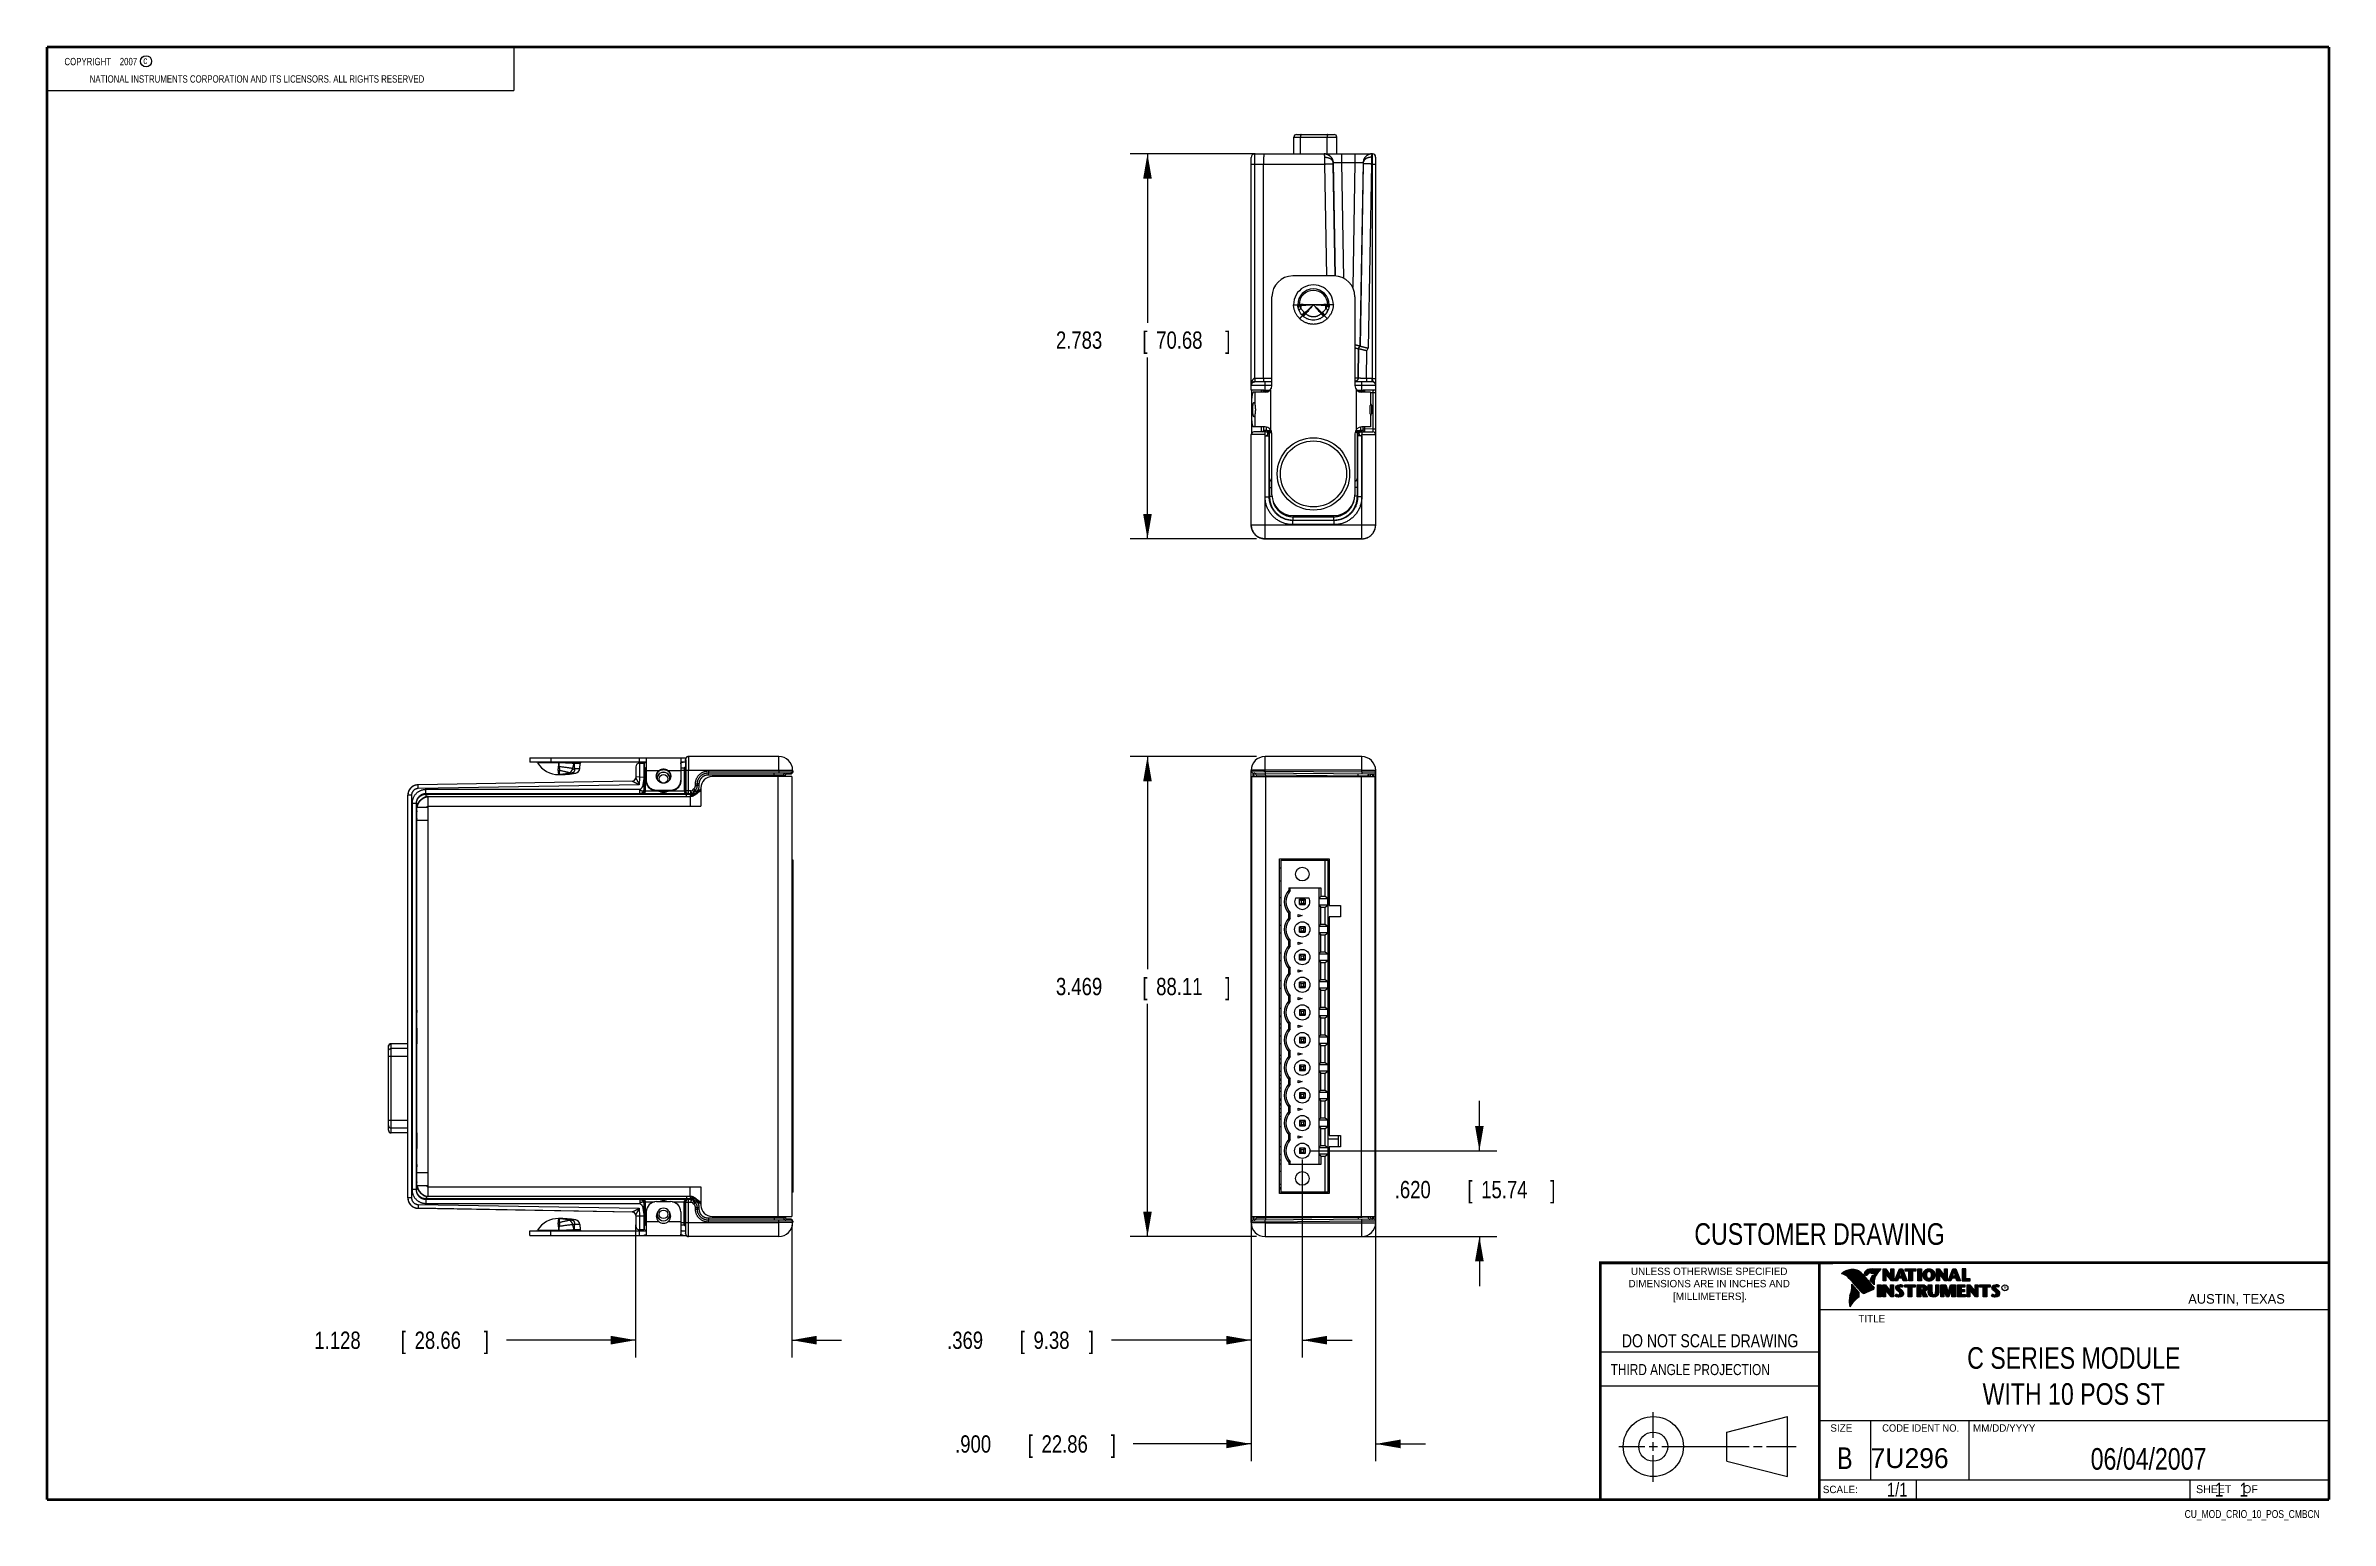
# Model space of a CAD drawing. Header units: inches. Extents: x 0.2 to 16.8, y 0.1 to 10.8.
import ezdxf
from ezdxf.enums import TextEntityAlignment as Align

# ---------------------------------------------------------------- set-up
doc = ezdxf.new("R2010")
doc.units = ezdxf.units.IN
doc.header["$LTSCALE"] = 0.935
doc.header["$MEASUREMENT"] = 0
doc.layers.get('0').update_dxf_attribs({"linetype": 'CONTINUOUS'})
doc.layers.add('DIMENSIONS', color=7, linetype='CONTINUOUS')
doc.styles.get("Standard").update_dxf_attribs({"font": 'txt', "width": 0.8})
doc.dimstyles.new('DIMSTYLE_1', dxfattribs={"dimtxt": 0.125, "dimasz": 0.18, "dimexe": 0.18, "dimexo": 0.0625, "dimgap": 0.09, "dimtad": 0, "dimtih": 1, "dimtoh": 1, "dimdec": 3, "dimzin": 4, "dimdsep": 46, "dimtxsty": 'STANDARD', "dimblk": '_FILLED', "dimblk1": '_FILLED', "dimblk2": '_FILLED', "dimcen": 0.09, "dimadec": 0, "dimazin": 0, "dimtp": 0.01, "dimtm": 0.01, "dimtfac": 1, "dimtdec": 3, "dimtofl": 0, "dimtmove": 0, "dimatfit": 3, "dimldrblk": '_FILLED', "dimfxl": 1, "dimtolj": 1, "dimtzin": 4, "dimarcsym": 0})

msp = doc.modelspace()

# ---------------------------------------------------------------- texts
at = {"color": 2, "linetype": 'CONTINUOUS', "width": 0.8}
for s, height, p in [('c', 0.053, (0.946, 10.6363)), ('NATIONAL INSTRUMENTS CORPORATION AND ITS LICENSORS. ALL RIGHTS RESERVED', 0.053, (0.5583, 10.5016)), ('THIRD ANGLE PROJECTION', 0.08, (11.5564, 1.1584))]:
    msp.add_text(s, height=height, dxfattribs=at).set_placement(p)
at = {"color": 7, "linetype": 'CONTINUOUS', "width": 0.8}
for s, height, p in [('CUSTOMER DRAWING', 0.15625, (13.0668, 2.1001)), ('DO NOT SCALE DRAWING', 0.095, (12.2754, 1.3592)), ('B', 0.1562, (13.2497, 0.4798))]:
    msp.add_text(s, height=height, dxfattribs=at).set_placement(p, align=Align.CENTER)
at = {"color": 2, "linetype": 'CONTINUOUS'}
for s, p in [('DIMENSIONS ARE IN INCHES AND', (12.2688, 1.7933)), ('UNLESS OTHERWISE SPECIFIED', (12.2688, 1.8819)), ('[MILLIMETERS].', (12.2746, 1.7015))]:
    msp.add_text(s, height=0.053254, dxfattribs=at).set_placement(p, align=Align.CENTER)
for s, height, p in [('R', 0.0217, (14.3971, 1.7782)), ('AUSTIN, TEXAS', 0.069617, (15.7327, 1.6745)), ('TITLE', 0.05325, (13.3474, 1.5397)), ('SIZE', 0.05325, (13.1451, 0.7494)), ('MM/DD/YYYY', 0.05325, (14.1765, 0.7494)), ('SCALE:', 0.05325, (13.0904, 0.3053)), ('SHEET    OF', 0.057262, (15.7892, 0.3052))]:
    msp.add_text(s, height=height, dxfattribs=at).set_placement(p)
at = {"color": 2, "linetype": 'CONTINUOUS', "width": 0.95}
msp.add_text('CODE IDENT NO.', height=0.053254, dxfattribs=at).set_placement((13.7978, 0.7494), align=Align.CENTER)
at = {"color": 7, "linetype": 'CONTINUOUS'}
msp.add_text('7U296', height=0.14316, dxfattribs=at).set_placement((13.4363, 0.4866))
at = {"color": 7, "linetype": 'CONTINUOUS', "width": 0.8}
msp.add_text('1/1', height=0.1, dxfattribs=at).set_placement((13.7025, 0.2805), align=Align.RIGHT)
at = {"color": 2, "linetype": 'CONTINUOUS', "width": 0.8}
msp.add_text('CU_MOD_CRIO_10_POS_CMBCN', height=0.057262, dxfattribs=at).set_placement((16.6837, 0.1254), align=Align.RIGHT)
at = {"color": 2, "linetype": 'CONTINUOUS', "insert": (0.3125, 10.6805), "char_height": 0.053, "width": 0.8904, "attachment_point": 1}
msp.add_mtext('    COPYRIGHT    2007', dxfattribs=at)
at = {"color": 7, "linetype": 'CONTINUOUS'}
for s, insert, char_height, width, attachment_point in [('C SERIES MODULE\\PWITH 10 POS ST', (14.9051, 1.3603), 0.15625, 1.875, 2), ('06/04/2007 ', (15.4455, 0.6307), 0.15625, 1.375, 2), ('    1    1', (15.8075, 0.3805), 0.1, 0.8, 1)]:
    msp.add_mtext(s, dxfattribs=dict(at, insert=insert, char_height=char_height, width=width, attachment_point=attachment_point))

# ---------------------------------------------------------------- blocks, each defined once
blk = doc.blocks.new('_FILLED')
at = {"color": 0, "linetype": 'BYBLOCK'}
blk.add_solid([(0, 0), (-1, 0.174), (-1, -0.174)], dxfattribs=at)
blk = doc.blocks.new('*D0')
at = {"layer": 'DIMENSIONS', "color": 2, "linetype": 'CONTINUOUS'}
for p, q in [((4.506, 2.245), (4.506, 1.286)), ((5.635, 2.243), (5.635, 1.286)), ((4.506, 1.411), (3.571, 1.411)), ((5.635, 1.411), (5.995, 1.411))]:
    blk.add_line(p, q, dxfattribs=at)
at = {"layer": 'DIMENSIONS', "color": 2, "linetype": 'CONTINUOUS', "xscale": 0.18, "yscale": 0.18, "zscale": 0.18}
blk.add_blockref('_FILLED', (4.506, 1.411), dxfattribs=at)
at = {"layer": 'DIMENSIONS', "color": 2, "linetype": 'CONTINUOUS', "xscale": 0.18, "yscale": 0.18, "zscale": 0.18, "rotation": 180}
blk.add_blockref('_FILLED', (5.635, 1.411), dxfattribs=at)
at = {"layer": 'DIMENSIONS', "color": 2, "linetype": 'CONTINUOUS', "width": 0.8}
for s, p in [('1.128', (2.183, 1.348)), ('[', (2.808, 1.348)), ('28.66', (2.908, 1.348)), (']', (3.408, 1.348))]:
    blk.add_text(s, height=0.125, dxfattribs=at).set_placement(p)
blk = doc.blocks.new('*D1')
at = {"layer": 'DIMENSIONS', "color": 2, "linetype": 'CONTINUOUS'}
for p, q in [((8.995, 5.63), (8.082, 5.63)), ((8.207, 5.63), (8.207, 4.093)), ((8.207, 2.161), (8.207, 3.843)), ((8.995, 2.161), (8.082, 2.161))]:
    blk.add_line(p, q, dxfattribs=at)
at = {"layer": 'DIMENSIONS', "color": 2, "linetype": 'CONTINUOUS', "xscale": 0.18, "yscale": 0.18, "zscale": 0.18}
for p, rotation in [((8.207, 5.63), 90), ((8.207, 2.161), 270)]:
    blk.add_blockref('_FILLED', p, dxfattribs=dict(at, rotation=rotation))
at = {"layer": 'DIMENSIONS', "color": 2, "linetype": 'CONTINUOUS', "width": 0.8}
for s, p in [('3.469', (7.545, 3.905)), ('[', (8.17, 3.905)), ('88.11', (8.27, 3.905)), (']', (8.77, 3.905))]:
    blk.add_text(s, height=0.125, dxfattribs=at).set_placement(p)
blk = doc.blocks.new('*D2')
at = {"layer": 'DIMENSIONS', "color": 2, "linetype": 'CONTINUOUS'}
for p, q in [((10.607, 2.78), (10.607, 3.14)), ((9.389, 2.78), (10.732, 2.78)), ((9.12, 2.161), (10.732, 2.161)), ((10.607, 2.161), (10.607, 1.801))]:
    blk.add_line(p, q, dxfattribs=at)
at = {"layer": 'DIMENSIONS', "color": 2, "linetype": 'CONTINUOUS', "xscale": 0.18, "yscale": 0.18, "zscale": 0.18}
for p, rotation in [((10.607, 2.78), 270), ((10.607, 2.161), 90)]:
    blk.add_blockref('_FILLED', p, dxfattribs=dict(at, rotation=rotation))
at = {"layer": 'DIMENSIONS', "color": 2, "linetype": 'CONTINUOUS', "width": 0.8}
for s, p in [('.620', (9.995, 2.437)), ('[', (10.52, 2.437)), ('15.74', (10.62, 2.437)), (']', (11.12, 2.437))]:
    blk.add_text(s, height=0.125, dxfattribs=at).set_placement(p)
blk = doc.blocks.new('*D3')
at = {"layer": 'DIMENSIONS', "color": 2, "linetype": 'CONTINUOUS'}
for p, q in [((8.957, 2.337), (8.957, 0.536)), ((9.857, 2.303), (9.857, 0.536)), ((8.957, 0.661), (8.104, 0.661)), ((9.857, 0.661), (10.217, 0.661))]:
    blk.add_line(p, q, dxfattribs=at)
at = {"layer": 'DIMENSIONS', "color": 2, "linetype": 'CONTINUOUS', "xscale": 0.18, "yscale": 0.18, "zscale": 0.18}
blk.add_blockref('_FILLED', (8.957, 0.661), dxfattribs=at)
at = {"layer": 'DIMENSIONS', "color": 2, "linetype": 'CONTINUOUS', "xscale": 0.18, "yscale": 0.18, "zscale": 0.18, "rotation": 180}
blk.add_blockref('_FILLED', (9.857, 0.661), dxfattribs=at)
at = {"layer": 'DIMENSIONS', "color": 2, "linetype": 'CONTINUOUS', "width": 0.8}
for s, p in [('.900', (6.816, 0.598)), ('[', (7.341, 0.598)), ('22.86', (7.441, 0.598)), (']', (7.941, 0.598))]:
    blk.add_text(s, height=0.125, dxfattribs=at).set_placement(p)
blk = doc.blocks.new('*D4')
at = {"layer": 'DIMENSIONS', "color": 2, "linetype": 'CONTINUOUS'}
for p, q in [((9.326, 2.718), (9.326, 1.286)), ((8.957, 2.437), (8.957, 1.286)), ((8.957, 1.411), (7.946, 1.411)), ((9.326, 1.411), (9.686, 1.411))]:
    blk.add_line(p, q, dxfattribs=at)
at = {"layer": 'DIMENSIONS', "color": 2, "linetype": 'CONTINUOUS', "xscale": 0.18, "yscale": 0.18, "zscale": 0.18}
blk.add_blockref('_FILLED', (8.957, 1.411), dxfattribs=at)
at = {"layer": 'DIMENSIONS', "color": 2, "linetype": 'CONTINUOUS', "xscale": 0.18, "yscale": 0.18, "zscale": 0.18, "rotation": 180}
blk.add_blockref('_FILLED', (9.326, 1.411), dxfattribs=at)
at = {"layer": 'DIMENSIONS', "color": 2, "linetype": 'CONTINUOUS', "width": 0.8}
for s, p in [('.369', (6.758, 1.348)), ('[', (7.283, 1.348)), ('9.38', (7.383, 1.348)), (']', (7.783, 1.348))]:
    blk.add_text(s, height=0.125, dxfattribs=at).set_placement(p)
blk = doc.blocks.new('*D5')
at = {"layer": 'DIMENSIONS', "color": 2, "linetype": 'CONTINUOUS'}
for p, q in [((8.985, 9.987), (8.082, 9.987)), ((8.207, 9.987), (8.207, 8.765)), ((8.207, 7.204), (8.207, 8.515)), ((8.995, 7.204), (8.082, 7.204))]:
    blk.add_line(p, q, dxfattribs=at)
at = {"layer": 'DIMENSIONS', "color": 2, "linetype": 'CONTINUOUS', "xscale": 0.18, "yscale": 0.18, "zscale": 0.18}
for p, rotation in [((8.207, 9.987), 90), ((8.207, 7.204), 270)]:
    blk.add_blockref('_FILLED', p, dxfattribs=dict(at, rotation=rotation))
at = {"layer": 'DIMENSIONS', "color": 2, "linetype": 'CONTINUOUS', "width": 0.8}
for s, p in [('2.783', (7.545, 8.578)), ('[', (8.17, 8.578)), ('70.68', (8.27, 8.578)), (']', (8.77, 8.578))]:
    blk.add_text(s, height=0.125, dxfattribs=at).set_placement(p)

# ---------------------------------------------------------------- dimensions: what is measured, and where the dimension line sits
at = {"layer": 'DIMENSIONS', "color": 2, "linetype": 'CONTINUOUS'}
for base, p1, p2, angle, picture, middle in [((8.2071, 9.987), (8.9946, 7.2043), (8.9849, 9.987), 90, '*D5', (8.2071, 8.6402)), ((8.2071, 5.6296), (8.9946, 2.1606), (8.9946, 5.6296), 90, '*D1', (8.2071, 3.9677)), ((10.6070606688, 2.780149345), (9.1195606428, 2.160649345), (9.3889228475, 2.780149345), 90, '*D2', (10.6070606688, 2.4990537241)), ((8.9571, 0.6606), (9.8571, 2.3034), (8.9571, 2.3371), 180, '*D3', (7.4286, 0.6606)), ((4.5064, 1.4106), (5.6345, 2.2431), (4.5064, 2.2453), 180, '*D0', (2.8457, 1.4106))]:
    dim = msp.add_linear_dim(base=base, p1=p1, p2=p2, angle=angle, dimstyle='DIMSTYLE_1', dxfattribs=at)
    dim.commit()
    dim.dimension.update_dxf_attribs({"geometry": picture, "text_midpoint": middle, "dimtype": 160})
dim = msp.add_linear_dim(base=(9.3264, 1.4106), p1=(8.9571, 2.4371), p2=(9.3264, 2.7176), dimstyle='DIMSTYLE_1', dxfattribs=at)
dim.commit()
dim.dimension.update_dxf_attribs({"geometry": '*D4', "text_midpoint": (7.3207, 1.4106), "dimtype": 160})

# ---------------------------------------------------------------- linework, layer by layer
at = {"color": 2, "linetype": 'CONTINUOUS'}
for p, q in [((0.25, 10.7586), (3.625, 10.7586)), ((0.25, 10.7586), (0.25, 10.4456)), ((3.625, 10.7586), (3.625, 10.4456)), ((0.25, 10.4456), (3.625, 10.4456)), ((13.0652, 1.9695), (16.745, 1.9695)), ((13.0652, 1.9695), (13.0652, 0.2605)), ((13.2311, 1.8934), (13.2311, 1.8949)), ((13.2347, 1.8921), (13.2347, 1.8972)), ((13.2382, 1.8907), (13.2382, 1.8994)), ((13.2418, 1.8892), (13.2418, 1.9015)), ((13.2453, 1.8876), (13.2453, 1.9035)), ((13.2489, 1.8858), (13.2489, 1.9054)), ((13.2524, 1.8839), (13.2524, 1.9069)), ((13.256, 1.8818), (13.256, 1.9084)), ((13.2596, 1.8796), (13.2596, 1.9098)), ((13.2631, 1.8772), (13.2631, 1.9111)), ((13.2667, 1.8747), (13.2667, 1.9124)), ((13.2702, 1.872), (13.2702, 1.9135)), ((13.2738, 1.869), (13.2738, 1.9146)), ((13.2773, 1.8658), (13.2773, 1.9155)), ((13.2809, 1.8624), (13.2809, 1.9164)), ((13.2844, 1.8587), (13.2844, 1.9173)), ((13.288, 1.8549), (13.288, 1.9181)), ((13.2915, 1.851), (13.2915, 1.9188)), ((13.2951, 1.8471), (13.2951, 1.9194)), ((13.2987, 1.8431), (13.2987, 1.9198)), ((13.3022, 1.8391), (13.3022, 1.92)), ((13.3058, 1.8351), (13.3058, 1.9201)), ((13.3093, 1.8311), (13.3093, 1.9201)), ((13.3129, 1.827), (13.3129, 1.9199)), ((13.3164, 1.8229), (13.3164, 1.9196)), ((13.32, 1.8188), (13.32, 1.9192)), ((13.3235, 1.8146), (13.3235, 1.9186)), ((13.3271, 1.8104), (13.3271, 1.9179)), ((13.3306, 1.8062), (13.3306, 1.9172)), ((13.3342, 1.802), (13.3342, 1.9163)), ((13.3378, 1.7978), (13.3378, 1.9151)), ((13.3413, 1.7937), (13.3413, 1.9138)), ((13.3449, 1.7897), (13.3449, 1.9122)), ((13.3484, 1.7856), (13.3484, 1.9103)), ((13.352, 1.7817), (13.352, 1.9081)), ((13.3555, 1.7778), (13.3555, 1.9055)), ((13.3591, 1.7739), (13.3591, 1.9026)), ((13.3626, 1.7701), (13.3626, 1.8991)), ((13.3662, 1.7663), (13.3662, 1.8952)), ((13.3697, 1.7625), (13.3697, 1.8915)), ((13.3733, 1.7588), (13.3733, 1.8878)), ((13.3769, 1.7556), (13.3769, 1.8841)), ((13.3804, 1.7529), (13.3804, 1.8803)), ((13.384, 1.7512), (13.384, 1.8766)), ((13.3875, 1.7509), (13.3875, 1.8728)), ((13.4022, 1.878), (13.3901, 1.8922)), ((13.3911, 1.7518), (13.3911, 1.8691)), ((13.4029, 1.881), (13.3927, 1.893)), ((13.3946, 1.8908), (13.3946, 1.8999)), ((13.3946, 1.7533), (13.3946, 1.8653)), ((13.3982, 1.8866), (13.3982, 1.9062)), ((13.3982, 1.7548), (13.3982, 1.8615)), ((13.4017, 1.8824), (13.4017, 1.9101)), ((13.4017, 1.7563), (13.4017, 1.8574)), ((13.4053, 1.8823), (13.4053, 1.9129)), ((13.4053, 1.7578), (13.4053, 1.8531)), ((13.4088, 1.8844), (13.4088, 1.915)), ((13.4088, 1.7593), (13.4088, 1.8488)), ((13.4124, 1.887), (13.4124, 1.9167)), ((13.4124, 1.7609), (13.4124, 1.8445)), ((13.4159, 1.89), (13.4159, 1.9182)), ((13.4159, 1.7625), (13.4159, 1.8402)), ((13.4195, 1.8937), (13.4195, 1.9193)), ((13.4195, 1.7641), (13.4195, 1.8359)), ((13.4231, 1.8964), (13.4231, 1.9203)), ((13.4231, 1.7657), (13.4231, 1.8316)), ((13.4266, 1.8982), (13.4266, 1.9209)), ((13.4266, 1.7674), (13.4266, 1.8273)), ((13.4302, 1.8995), (13.4302, 1.9214)), ((13.4302, 1.7691), (13.4302, 1.823)), ((13.4414, 1.8328), (13.4319, 1.8437)), ((13.4337, 1.8997), (13.4337, 1.922)), ((13.4337, 1.7708), (13.4337, 1.8187)), ((13.4433, 1.8344), (13.4349, 1.844)), ((13.4373, 1.8991), (13.4373, 1.9224)), ((13.4373, 1.8413), (13.4373, 1.8491)), ((13.4408, 1.898), (13.4408, 1.9228)), ((13.4408, 1.8372), (13.4408, 1.8572)), ((13.4444, 1.8972), (13.4444, 1.9231)), ((13.4444, 1.8331), (13.4444, 1.8665)), ((13.4479, 1.8969), (13.4479, 1.9234)), ((13.4479, 1.8288), (13.4479, 1.873)), ((13.4515, 1.8966), (13.4515, 1.9236)), ((13.4515, 1.8247), (13.4515, 1.8764)), ((13.4529, 1.9261), (13.5132, 1.9271)), ((13.453, 1.9236), (13.5067, 1.9245)), ((13.455, 1.8965), (13.455, 1.9237)), ((13.455, 1.8207), (13.455, 1.878)), ((13.4586, 1.8964), (13.4586, 1.9237)), ((13.4586, 1.8303), (13.4586, 1.879)), ((13.4622, 1.8957), (13.4622, 1.9238)), ((13.4622, 1.8535), (13.4622, 1.8795)), ((13.4657, 1.8935), (13.4657, 1.9238)), ((13.4657, 1.8636), (13.4657, 1.8798)), ((13.4693, 1.872), (13.4693, 1.9239)), ((13.4728, 1.8794), (13.4728, 1.9239)), ((13.4764, 1.8859), (13.4764, 1.924)), ((13.4799, 1.8919), (13.4799, 1.924)), ((13.4835, 1.8973), (13.4835, 1.9241)), ((13.487, 1.9023), (13.487, 1.9242)), ((13.4906, 1.9069), (13.4906, 1.9242)), ((13.4941, 1.9112), (13.4941, 1.9243)), ((13.4977, 1.9153), (13.4977, 1.9243)), ((13.5013, 1.9191), (13.5013, 1.9244)), ((13.5261, 1.9263), (13.5451, 1.9263)), ((13.5261, 1.839), (13.5261, 1.9263)), ((13.5466, 1.839), (13.5261, 1.839)), ((13.5286, 1.9237), (13.5439, 1.9237)), ((13.5286, 1.8415), (13.5286, 1.9237)), ((13.5441, 1.8415), (13.5286, 1.8415)), ((13.5332, 1.8415), (13.5332, 1.9237)), ((13.5367, 1.8415), (13.5367, 1.9237)), ((13.5402, 1.8415), (13.5402, 1.9237)), ((13.5441, 1.8976), (13.5437, 1.9237)), ((13.5439, 1.9237), (13.5854, 1.869)), ((13.5873, 1.8415), (13.5441, 1.8976)), ((13.5441, 1.8976), (13.5441, 1.8415)), ((13.5451, 1.9263), (13.5829, 1.8765)), ((13.586, 1.839), (13.5466, 1.8902)), ((13.5466, 1.8902), (13.5466, 1.839)), ((13.5471, 1.8936), (13.5471, 1.9194)), ((13.5506, 1.8891), (13.5506, 1.9149)), ((13.5541, 1.8846), (13.5541, 1.9103)), ((13.5576, 1.8801), (13.5576, 1.9057)), ((13.561, 1.8756), (13.561, 1.9011)), ((13.5645, 1.8711), (13.5645, 1.8965)), ((13.568, 1.8665), (13.568, 1.8919)), ((13.5715, 1.862), (13.5715, 1.8874)), ((13.575, 1.8575), (13.575, 1.8828)), ((13.5784, 1.853), (13.5784, 1.8782)), ((13.5819, 1.8485), (13.5819, 1.8736)), ((13.5829, 1.9263), (13.6036, 1.9263)), ((13.5829, 1.8765), (13.5829, 1.9263)), ((13.5854, 1.9237), (13.6011, 1.9237)), ((13.5854, 1.869), (13.5854, 1.9237)), ((13.5854, 1.844), (13.5854, 1.869)), ((13.6036, 1.839), (13.586, 1.839)), ((13.6011, 1.8415), (13.5873, 1.8415)), ((13.5889, 1.8415), (13.5889, 1.9237)), ((13.5923, 1.8415), (13.5923, 1.9237)), ((13.5958, 1.8415), (13.5958, 1.9237)), ((13.5993, 1.8415), (13.5993, 1.9237)), ((13.6011, 1.9237), (13.6011, 1.8415)), ((13.6036, 1.9263), (13.6036, 1.839)), ((13.6088, 1.839), (13.6444, 1.9262)), ((13.6294, 1.839), (13.6088, 1.839)), ((13.6125, 1.8415), (13.6461, 1.9237)), ((13.6277, 1.8415), (13.6125, 1.8415)), ((13.6167, 1.8415), (13.6167, 1.8516)), ((13.6201, 1.8415), (13.6201, 1.8601)), ((13.6236, 1.8415), (13.6236, 1.8686)), ((13.6271, 1.8415), (13.6271, 1.8771)), ((13.6361, 1.8623), (13.6277, 1.8415)), ((13.6378, 1.8598), (13.6294, 1.839)), ((13.6306, 1.8486), (13.6306, 1.8857)), ((13.634, 1.8573), (13.634, 1.8942)), ((13.6665, 1.8623), (13.6361, 1.8623)), ((13.6375, 1.8623), (13.6375, 1.9027)), ((13.6647, 1.8598), (13.6378, 1.8598)), ((13.6388, 1.8711), (13.65, 1.9073)), ((13.6639, 1.8711), (13.6388, 1.8711)), ((13.641, 1.8781), (13.641, 1.9112)), ((13.641, 1.8623), (13.641, 1.8711)), ((13.6423, 1.8736), (13.6519, 1.9048)), ((13.6606, 1.8736), (13.6423, 1.8736)), ((13.6444, 1.9262), (13.6664, 1.9262)), ((13.6445, 1.8893), (13.6445, 1.9197)), ((13.6445, 1.8623), (13.6445, 1.8711)), ((13.6461, 1.9237), (13.6647, 1.9237)), ((13.6479, 1.9006), (13.6479, 1.9237)), ((13.6479, 1.8623), (13.6479, 1.8711)), ((13.65, 1.9073), (13.6541, 1.9073)), ((13.6514, 1.9073), (13.6514, 1.9237)), ((13.6514, 1.8623), (13.6514, 1.8711)), ((13.6519, 1.9048), (13.6521, 1.9048)), ((13.6521, 1.9048), (13.6606, 1.8736)), ((13.6541, 1.9073), (13.6639, 1.8711)), ((13.6549, 1.9043), (13.6549, 1.9237)), ((13.6549, 1.8623), (13.6549, 1.8711)), ((13.6584, 1.8915), (13.6584, 1.9237)), ((13.6584, 1.8623), (13.6584, 1.8711)), ((13.6618, 1.8787), (13.6618, 1.9237)), ((13.6618, 1.8623), (13.6618, 1.8711)), ((13.6647, 1.9237), (13.6959, 1.8415)), ((13.6717, 1.839), (13.6647, 1.8598)), ((13.6653, 1.8623), (13.6653, 1.922)), ((13.6664, 1.9262), (13.6995, 1.839)), ((13.6735, 1.8415), (13.6665, 1.8623)), ((13.6688, 1.8555), (13.6688, 1.9128)), ((13.6995, 1.839), (13.6717, 1.839)), ((13.6723, 1.8452), (13.6723, 1.9037)), ((13.6959, 1.8415), (13.6735, 1.8415)), ((13.6757, 1.8415), (13.6757, 1.8945)), ((13.6792, 1.8415), (13.6792, 1.8854)), ((13.6827, 1.8415), (13.6827, 1.8762)), ((13.6862, 1.8415), (13.6862, 1.8671)), ((13.6866, 1.9262), (13.7634, 1.9262)), ((13.6866, 1.9099), (13.6866, 1.9262)), ((13.7118, 1.9099), (13.6866, 1.9099)), ((13.6891, 1.9237), (13.7609, 1.9237)), ((13.6891, 1.9125), (13.6891, 1.9237)), ((13.7143, 1.9125), (13.6891, 1.9125)), ((13.6896, 1.8415), (13.6896, 1.8579)), ((13.6931, 1.9125), (13.6931, 1.9237)), ((13.6931, 1.8415), (13.6931, 1.8488)), ((13.6966, 1.9125), (13.6966, 1.9237)), ((13.7001, 1.9125), (13.7001, 1.9237)), ((13.7035, 1.9125), (13.7035, 1.9237)), ((13.707, 1.9125), (13.707, 1.9237)), ((13.7105, 1.9125), (13.7105, 1.9237)), ((13.7118, 1.839), (13.7118, 1.9099)), ((13.7382, 1.839), (13.7118, 1.839)), ((13.7143, 1.9125), (13.714, 1.9237)), ((13.7143, 1.8415), (13.7143, 1.9125)), ((13.7357, 1.8415), (13.7143, 1.8415)), ((13.7174, 1.8415), (13.7174, 1.9237)), ((13.7209, 1.8415), (13.7209, 1.9237)), ((13.7244, 1.8415), (13.7244, 1.9237)), ((13.7279, 1.8415), (13.7279, 1.9237)), ((13.7313, 1.8415), (13.7313, 1.9237)), ((13.7357, 1.9125), (13.7348, 1.9237)), ((13.7609, 1.9125), (13.7357, 1.9125)), ((13.7357, 1.9125), (13.7357, 1.8415)), ((13.7634, 1.9099), (13.7382, 1.9099)), ((13.7382, 1.9099), (13.7382, 1.839)), ((13.7383, 1.9125), (13.7383, 1.9237)), ((13.7418, 1.9125), (13.7418, 1.9237)), ((13.7452, 1.9125), (13.7452, 1.9237)), ((13.7487, 1.9125), (13.7487, 1.9237)), ((13.7522, 1.9125), (13.7522, 1.9237)), ((13.7557, 1.9125), (13.7557, 1.9237)), ((13.7591, 1.9125), (13.7591, 1.9237)), ((13.7609, 1.9237), (13.7609, 1.9125)), ((13.7634, 1.9262), (13.7634, 1.9099)), ((13.7768, 1.9262), (13.8031, 1.9262)), ((13.7768, 1.839), (13.7768, 1.9262)), ((13.8031, 1.839), (13.7768, 1.839)), ((13.7794, 1.9237), (13.8006, 1.9237)), ((13.7794, 1.8415), (13.7794, 1.9237)), ((13.8006, 1.8415), (13.7794, 1.8415)), ((13.7835, 1.8415), (13.7835, 1.9237)), ((13.787, 1.8415), (13.787, 1.9237)), ((13.7904, 1.8415), (13.7904, 1.9237)), ((13.7939, 1.8415), (13.7939, 1.9237)), ((13.7974, 1.8415), (13.7974, 1.9237)), ((13.8006, 1.9237), (13.8006, 1.8415)), ((13.8031, 1.9262), (13.8031, 1.839)), ((13.8154, 1.8853), (13.8155, 1.8871)), ((13.8154, 1.8834), (13.8154, 1.8853)), ((13.8154, 1.8816), (13.8154, 1.8834)), ((13.8155, 1.8797), (13.8154, 1.8816)), ((13.8155, 1.8871), (13.8157, 1.8889)), ((13.8157, 1.8779), (13.8155, 1.8797)), ((13.8157, 1.8889), (13.8159, 1.8907)), ((13.8159, 1.876), (13.8157, 1.8779)), ((13.8159, 1.8907), (13.8161, 1.8924)), ((13.8162, 1.8742), (13.8159, 1.876)), ((13.8161, 1.8924), (13.8165, 1.8941)), ((13.8166, 1.8724), (13.8162, 1.8742)), ((13.8165, 1.8941), (13.8169, 1.8958)), ((13.817, 1.8706), (13.8166, 1.8724)), ((13.8169, 1.8958), (13.8174, 1.8975)), ((13.8174, 1.8689), (13.817, 1.8706)), ((13.8174, 1.8975), (13.8179, 1.8991)), ((13.8179, 1.8672), (13.8174, 1.8689)), ((13.8179, 1.8991), (13.8185, 1.9006)), ((13.8179, 1.8852), (13.818, 1.8869)), ((13.8179, 1.8834), (13.8179, 1.8852)), ((13.818, 1.8817), (13.8179, 1.8834)), ((13.8185, 1.8655), (13.8179, 1.8672)), ((13.818, 1.8869), (13.8182, 1.8886)), ((13.8181, 1.8799), (13.818, 1.8817)), ((13.8182, 1.8781), (13.8181, 1.8799)), ((13.8182, 1.8886), (13.8184, 1.8903)), ((13.8184, 1.8764), (13.8182, 1.8781)), ((13.8184, 1.8903), (13.8186, 1.892)), ((13.8187, 1.8746), (13.8184, 1.8764)), ((13.8185, 1.9006), (13.8191, 1.9021)), ((13.8191, 1.8639), (13.8185, 1.8655)), ((13.8186, 1.892), (13.819, 1.8936)), ((13.8191, 1.8729), (13.8187, 1.8746)), ((13.819, 1.8936), (13.8193, 1.8952)), ((13.8191, 1.9021), (13.8198, 1.9036)), ((13.8194, 1.8712), (13.8191, 1.8729)), ((13.8198, 1.8623), (13.8191, 1.8639)), ((13.8193, 1.8952), (13.8198, 1.8967)), ((13.8199, 1.8696), (13.8194, 1.8712)), ((13.8198, 1.9036), (13.8206, 1.9051)), ((13.8198, 1.8967), (13.8203, 1.8982)), ((13.8205, 1.8607), (13.8198, 1.8623)), ((13.8204, 1.8679), (13.8199, 1.8696)), ((13.8203, 1.8982), (13.8208, 1.8997)), ((13.8209, 1.8664), (13.8204, 1.8679)), ((13.8213, 1.8592), (13.8205, 1.8607)), ((13.8206, 1.9051), (13.8214, 1.9065)), ((13.8208, 1.8997), (13.8214, 1.9011)), ((13.8209, 1.8664), (13.8208, 1.8997)), ((13.8215, 1.8648), (13.8209, 1.8664)), ((13.8221, 1.8578), (13.8213, 1.8592)), ((13.8214, 1.9065), (13.8223, 1.9079)), ((13.8214, 1.9011), (13.8221, 1.9025)), ((13.8221, 1.8633), (13.8215, 1.8648)), ((13.8221, 1.9025), (13.8228, 1.9038)), ((13.8228, 1.8619), (13.8221, 1.8633)), ((13.823, 1.8563), (13.8221, 1.8578)), ((13.8223, 1.9079), (13.8232, 1.9092)), ((13.8228, 1.9038), (13.8236, 1.9052)), ((13.8235, 1.8604), (13.8228, 1.8619)), ((13.8239, 1.855), (13.823, 1.8563)), ((13.8232, 1.9092), (13.8243, 1.9106)), ((13.8243, 1.8591), (13.8235, 1.8604)), ((13.8236, 1.9052), (13.8244, 1.9065)), ((13.8249, 1.8536), (13.8239, 1.855)), ((13.8243, 1.9106), (13.8253, 1.9119)), ((13.8243, 1.8591), (13.8244, 1.9065)), ((13.8251, 1.8577), (13.8243, 1.8591)), ((13.8244, 1.9065), (13.8253, 1.9077)), ((13.826, 1.8523), (13.8249, 1.8536)), ((13.826, 1.8564), (13.8251, 1.8577)), ((13.8253, 1.9119), (13.8265, 1.9132)), ((13.8253, 1.9077), (13.8262, 1.909)), ((13.8269, 1.8552), (13.826, 1.8564)), ((13.8271, 1.8511), (13.826, 1.8523)), ((13.8262, 1.909), (13.8273, 1.9102)), ((13.8265, 1.9132), (13.8276, 1.9144)), ((13.8279, 1.854), (13.8269, 1.8552)), ((13.8282, 1.8499), (13.8271, 1.8511)), ((13.8273, 1.9102), (13.8283, 1.9114)), ((13.8276, 1.9144), (13.8288, 1.9156)), ((13.8279, 1.854), (13.8283, 1.9114)), ((13.8289, 1.8528), (13.8279, 1.854)), ((13.8294, 1.8487), (13.8282, 1.8499)), ((13.8283, 1.9114), (13.8294, 1.9126)), ((13.8288, 1.9156), (13.8301, 1.9167)), ((13.83, 1.8517), (13.8289, 1.8528)), ((13.8294, 1.9126), (13.8306, 1.9137)), ((13.8306, 1.8476), (13.8294, 1.8487)), ((13.8311, 1.8506), (13.83, 1.8517)), ((13.8301, 1.9167), (13.8314, 1.9178)), ((13.8306, 1.9137), (13.8318, 1.9148)), ((13.8319, 1.8466), (13.8306, 1.8476)), ((13.8311, 1.8506), (13.8318, 1.9148)), ((13.8323, 1.8496), (13.8311, 1.8506)), ((13.8314, 1.9178), (13.8327, 1.9188)), ((13.8318, 1.9148), (13.833, 1.9158)), ((13.8332, 1.8456), (13.8319, 1.8466)), ((13.8335, 1.8486), (13.8323, 1.8496)), ((13.8327, 1.9188), (13.834, 1.9198)), ((13.833, 1.9158), (13.8342, 1.9168)), ((13.8346, 1.8447), (13.8332, 1.8456)), ((13.8347, 1.8477), (13.8335, 1.8486)), ((13.834, 1.9198), (13.8354, 1.9207)), ((13.8342, 1.9168), (13.8355, 1.9177)), ((13.836, 1.8438), (13.8346, 1.8447)), ((13.8347, 1.8477), (13.8355, 1.9177)), ((13.836, 1.8468), (13.8347, 1.8477)), ((13.8354, 1.9207), (13.8368, 1.9215)), ((13.8355, 1.9177), (13.8368, 1.9185)), ((13.8373, 1.846), (13.836, 1.8468)), ((13.8374, 1.843), (13.836, 1.8438)), ((13.8368, 1.9215), (13.8382, 1.9223)), ((13.8368, 1.9185), (13.8381, 1.9193)), ((13.8386, 1.8452), (13.8373, 1.846)), ((13.839, 1.8423), (13.8374, 1.843)), ((13.8381, 1.9193), (13.8394, 1.92)), ((13.8386, 1.8452), (13.8381, 1.9193)), ((13.8382, 1.9223), (13.8397, 1.923)), ((13.84, 1.8445), (13.8386, 1.8452)), ((13.8405, 1.8416), (13.839, 1.8423)), ((13.8394, 1.92), (13.8408, 1.9207)), ((13.8397, 1.923), (13.8412, 1.9237)), ((13.8397, 1.8857), (13.8398, 1.8868)), ((13.8397, 1.8845), (13.8397, 1.8857)), ((13.8397, 1.8833), (13.8397, 1.8845)), ((13.8397, 1.8821), (13.8397, 1.8833)), ((13.8397, 1.8809), (13.8397, 1.8821)), ((13.8398, 1.8796), (13.8397, 1.8809)), ((13.8398, 1.8868), (13.8399, 1.888)), ((13.8399, 1.8784), (13.8398, 1.8796)), ((13.8399, 1.888), (13.84, 1.8891)), ((13.84, 1.8773), (13.8399, 1.8784)), ((13.84, 1.8891), (13.8401, 1.8902)), ((13.8401, 1.8761), (13.84, 1.8773)), ((13.8415, 1.8439), (13.84, 1.8445)), ((13.8401, 1.8902), (13.8402, 1.8913)), ((13.8402, 1.8749), (13.8401, 1.8761)), ((13.8402, 1.8913), (13.8403, 1.8924)), ((13.8404, 1.8738), (13.8402, 1.8749)), ((13.8403, 1.8924), (13.8405, 1.8934)), ((13.8405, 1.8727), (13.8404, 1.8738)), ((13.8405, 1.8934), (13.8407, 1.8944)), ((13.8407, 1.8716), (13.8405, 1.8727)), ((13.8421, 1.8409), (13.8405, 1.8416)), ((13.8407, 1.8944), (13.8409, 1.8954)), ((13.841, 1.8706), (13.8407, 1.8716)), ((13.8408, 1.9207), (13.8422, 1.9213)), ((13.8409, 1.8954), (13.8411, 1.8963)), ((13.8412, 1.8696), (13.841, 1.8706)), ((13.8411, 1.8963), (13.8414, 1.8972)), ((13.8412, 1.9237), (13.8427, 1.9243)), ((13.8414, 1.8686), (13.8412, 1.8696)), ((13.8414, 1.8972), (13.8416, 1.8981)), ((13.8417, 1.8677), (13.8414, 1.8686)), ((13.8415, 1.8439), (13.8417, 1.8678)), ((13.843, 1.8433), (13.8415, 1.8439)), ((13.8416, 1.8981), (13.8419, 1.899)), ((13.842, 1.8667), (13.8417, 1.8677)), ((13.8419, 1.899), (13.8422, 1.8999)), ((13.842, 1.8991), (13.8422, 1.9213)), ((13.8423, 1.8658), (13.842, 1.8667)), ((13.8438, 1.8404), (13.8421, 1.8409)), ((13.8422, 1.9213), (13.8436, 1.9219)), ((13.8422, 1.8999), (13.8426, 1.9007)), ((13.8422, 1.8844), (13.8423, 1.8856)), ((13.8422, 1.8833), (13.8422, 1.8844)), ((13.8422, 1.8821), (13.8422, 1.8833)), ((13.8423, 1.8809), (13.8422, 1.8821)), ((13.8423, 1.8867), (13.8424, 1.8878)), ((13.8423, 1.8856), (13.8423, 1.8867)), ((13.8423, 1.8798), (13.8423, 1.8809)), ((13.8424, 1.8786), (13.8423, 1.8798)), ((13.8427, 1.865), (13.8423, 1.8658)), ((13.8424, 1.8878), (13.8425, 1.8889)), ((13.8425, 1.8775), (13.8424, 1.8786)), ((13.8425, 1.8889), (13.8426, 1.89)), ((13.8426, 1.8764), (13.8425, 1.8775)), ((13.8426, 1.9007), (13.843, 1.9016)), ((13.8426, 1.89), (13.8427, 1.891)), ((13.8427, 1.8753), (13.8426, 1.8764)), ((13.8427, 1.9243), (13.8443, 1.9248)), ((13.8427, 1.891), (13.8428, 1.892)), ((13.8429, 1.8742), (13.8427, 1.8753)), ((13.8431, 1.8641), (13.8427, 1.865)), ((13.8428, 1.892), (13.843, 1.893)), ((13.843, 1.8731), (13.8429, 1.8742)), ((13.843, 1.9016), (13.8434, 1.9024)), ((13.843, 1.893), (13.8432, 1.8939)), ((13.8432, 1.8721), (13.843, 1.8731)), ((13.8445, 1.8428), (13.843, 1.8433)), ((13.8434, 1.8633), (13.8431, 1.8641)), ((13.8432, 1.8939), (13.8434, 1.8948)), ((13.8434, 1.8712), (13.8432, 1.8721)), ((13.8434, 1.9024), (13.8438, 1.9032)), ((13.8434, 1.8948), (13.8436, 1.8957)), ((13.8436, 1.8702), (13.8434, 1.8712)), ((13.8439, 1.8625), (13.8434, 1.8633)), ((13.8436, 1.9219), (13.8451, 1.9224)), ((13.8436, 1.8957), (13.8438, 1.8965)), ((13.8439, 1.8693), (13.8436, 1.8702)), ((13.8438, 1.9032), (13.8443, 1.904)), ((13.8438, 1.8965), (13.844, 1.8974)), ((13.8455, 1.8399), (13.8438, 1.8404)), ((13.8441, 1.8684), (13.8439, 1.8693)), ((13.8443, 1.8617), (13.8439, 1.8625)), ((13.844, 1.8974), (13.8443, 1.8982)), ((13.8444, 1.8676), (13.8441, 1.8684)), ((13.8443, 1.9248), (13.8459, 1.9253)), ((13.8443, 1.904), (13.8447, 1.9047)), ((13.8443, 1.8982), (13.8446, 1.899)), ((13.8448, 1.8609), (13.8443, 1.8617)), ((13.8447, 1.8667), (13.8444, 1.8676)), ((13.8462, 1.8423), (13.8445, 1.8428)), ((13.8446, 1.899), (13.8449, 1.8997)), ((13.8447, 1.9047), (13.8453, 1.9055)), ((13.845, 1.8659), (13.8447, 1.8667)), ((13.8453, 1.8602), (13.8448, 1.8609)), ((13.8449, 1.8997), (13.8453, 1.9005)), ((13.8454, 1.8651), (13.845, 1.8659)), ((13.8451, 1.9224), (13.8466, 1.9229)), ((13.8453, 1.9055), (13.8451, 1.9224)), ((13.8453, 1.9055), (13.8458, 1.9062)), ((13.8453, 1.9005), (13.8456, 1.9012)), ((13.8458, 1.8595), (13.8453, 1.8602)), ((13.8457, 1.8644), (13.8454, 1.8651)), ((13.8473, 1.8395), (13.8455, 1.8399)), ((13.8456, 1.9012), (13.846, 1.902)), ((13.8461, 1.8637), (13.8457, 1.8644)), ((13.8458, 1.9062), (13.8464, 1.9068)), ((13.8464, 1.8588), (13.8458, 1.8595)), ((13.846, 1.8424), (13.8458, 1.8595)), ((13.8459, 1.9253), (13.8476, 1.9257)), ((13.846, 1.902), (13.8464, 1.9027)), ((13.8465, 1.863), (13.8461, 1.8637)), ((13.8478, 1.8419), (13.8462, 1.8423)), ((13.8464, 1.9068), (13.847, 1.9074)), ((13.8464, 1.9027), (13.8468, 1.9033)), ((13.847, 1.8581), (13.8464, 1.8588)), ((13.8469, 1.8623), (13.8465, 1.863)), ((13.8466, 1.9229), (13.8481, 1.9233)), ((13.8468, 1.9033), (13.8473, 1.9039)), ((13.8473, 1.8617), (13.8469, 1.8623)), ((13.847, 1.9074), (13.8477, 1.908)), ((13.8477, 1.8575), (13.847, 1.8581)), ((13.8473, 1.9039), (13.8478, 1.9045)), ((13.8478, 1.8611), (13.8473, 1.8617)), ((13.8491, 1.8391), (13.8473, 1.8395)), ((13.8476, 1.9257), (13.8492, 1.9261)), ((13.8477, 1.908), (13.8483, 1.9086)), ((13.8483, 1.857), (13.8477, 1.8575)), ((13.8478, 1.9045), (13.8482, 1.9051)), ((13.8483, 1.8605), (13.8478, 1.8611)), ((13.8495, 1.8416), (13.8478, 1.8419)), ((13.8481, 1.9233), (13.8497, 1.9236)), ((13.8482, 1.9051), (13.8488, 1.9056)), ((13.8483, 1.9086), (13.849, 1.9091)), ((13.8488, 1.8599), (13.8483, 1.8605)), ((13.849, 1.8564), (13.8483, 1.857)), ((13.8488, 1.9056), (13.8493, 1.9061)), ((13.8494, 1.8594), (13.8488, 1.8599)), ((13.849, 1.9091), (13.8497, 1.9095)), ((13.8498, 1.8559), (13.849, 1.8564)), ((13.8509, 1.8388), (13.8491, 1.8391)), ((13.8492, 1.9261), (13.8509, 1.9264)), ((13.8493, 1.9061), (13.8498, 1.9065)), ((13.8499, 1.8589), (13.8494, 1.8594)), ((13.8495, 1.9094), (13.8495, 1.9236)), ((13.8495, 1.8416), (13.8495, 1.8561)), ((13.8513, 1.8413), (13.8495, 1.8416)), ((13.8497, 1.9236), (13.8513, 1.9239)), ((13.8497, 1.9095), (13.8505, 1.9099)), ((13.8498, 1.9065), (13.8504, 1.9069)), ((13.8505, 1.8555), (13.8498, 1.8559)), ((13.8505, 1.8585), (13.8499, 1.8589)), ((13.8504, 1.9069), (13.851, 1.9073)), ((13.8505, 1.9099), (13.8512, 1.9103)), ((13.8511, 1.8581), (13.8505, 1.8585)), ((13.8513, 1.8551), (13.8505, 1.8555)), ((13.8509, 1.9264), (13.8527, 1.9266)), ((13.8528, 1.8386), (13.8509, 1.8388)), ((13.851, 1.9073), (13.8516, 1.9077)), ((13.8518, 1.8577), (13.8511, 1.8581)), ((13.8512, 1.9103), (13.852, 1.9106)), ((13.8513, 1.9239), (13.853, 1.9241)), ((13.8521, 1.8547), (13.8513, 1.8551)), ((13.853, 1.8411), (13.8513, 1.8413)), ((13.8516, 1.9077), (13.8523, 1.908)), ((13.8524, 1.8574), (13.8518, 1.8577)), ((13.852, 1.9106), (13.8528, 1.9109)), ((13.853, 1.8544), (13.8521, 1.8547)), ((13.8523, 1.908), (13.8529, 1.9083)), ((13.8531, 1.8571), (13.8524, 1.8574)), ((13.8527, 1.9266), (13.8544, 1.9268)), ((13.8528, 1.9109), (13.8536, 1.9111)), ((13.8547, 1.8384), (13.8528, 1.8386)), ((13.8529, 1.9083), (13.8536, 1.9085)), ((13.853, 1.9241), (13.8546, 1.9243)), ((13.853, 1.9109), (13.853, 1.9241)), ((13.8538, 1.8542), (13.853, 1.8544)), ((13.853, 1.8411), (13.853, 1.8544)), ((13.8548, 1.841), (13.853, 1.8411)), ((13.8538, 1.8568), (13.8531, 1.8571)), ((13.8536, 1.9111), (13.8545, 1.9113)), ((13.8536, 1.9085), (13.8543, 1.9087)), ((13.8545, 1.8566), (13.8538, 1.8568)), ((13.8547, 1.854), (13.8538, 1.8542)), ((13.8543, 1.9087), (13.855, 1.9089)), ((13.8544, 1.9268), (13.8561, 1.9269)), ((13.8545, 1.9113), (13.8553, 1.9115)), ((13.8552, 1.8564), (13.8545, 1.8566)), ((13.8546, 1.9243), (13.8563, 1.9244)), ((13.8556, 1.8538), (13.8547, 1.854)), ((13.8565, 1.8384), (13.8547, 1.8384)), ((13.8566, 1.8409), (13.8548, 1.841)), ((13.855, 1.9089), (13.8557, 1.909)), ((13.8559, 1.8563), (13.8552, 1.8564)), ((13.8553, 1.9115), (13.8562, 1.9116)), ((13.8565, 1.8537), (13.8556, 1.8538)), ((13.8557, 1.909), (13.8565, 1.9091)), ((13.8567, 1.8562), (13.8559, 1.8563)), ((13.8561, 1.9269), (13.8579, 1.927)), ((13.8562, 1.9116), (13.8571, 1.9117)), ((13.8563, 1.9244), (13.8579, 1.9245)), ((13.8565, 1.9116), (13.8565, 1.9244)), ((13.8565, 1.9091), (13.8572, 1.9092)), ((13.8574, 1.8537), (13.8565, 1.8537)), ((13.8565, 1.8409), (13.8565, 1.8537)), ((13.8584, 1.8383), (13.8565, 1.8384)), ((13.8584, 1.8408), (13.8566, 1.8409)), ((13.8574, 1.8562), (13.8567, 1.8562)), ((13.8571, 1.9117), (13.858, 1.9117)), ((13.8572, 1.9092), (13.858, 1.9092)), ((13.8582, 1.8562), (13.8574, 1.8562)), ((13.8583, 1.8537), (13.8574, 1.8537)), ((13.8579, 1.927), (13.8596, 1.927)), ((13.8579, 1.9245), (13.8596, 1.9244)), ((13.858, 1.9117), (13.8589, 1.9117)), ((13.858, 1.9092), (13.8587, 1.9091)), ((13.8589, 1.8563), (13.8582, 1.8562)), ((13.8592, 1.8537), (13.8583, 1.8537)), ((13.8601, 1.8409), (13.8584, 1.8408)), ((13.8602, 1.8384), (13.8584, 1.8383)), ((13.8587, 1.9091), (13.8595, 1.9091)), ((13.8589, 1.9117), (13.8598, 1.9116)), ((13.8597, 1.8564), (13.8589, 1.8563)), ((13.8601, 1.8539), (13.8592, 1.8537)), ((13.8595, 1.9091), (13.8602, 1.909)), ((13.8596, 1.927), (13.8614, 1.9269)), ((13.8596, 1.9244), (13.8612, 1.9243)), ((13.8605, 1.8565), (13.8597, 1.8564)), ((13.8598, 1.9116), (13.8607, 1.9114)), ((13.8599, 1.8409), (13.8601, 1.8539)), ((13.861, 1.854), (13.8601, 1.8539)), ((13.8618, 1.841), (13.8601, 1.8409)), ((13.8602, 1.909), (13.861, 1.9088)), ((13.862, 1.8384), (13.8602, 1.8384)), ((13.8612, 1.8567), (13.8605, 1.8565)), ((13.8607, 1.9114), (13.8616, 1.9113)), ((13.861, 1.9114), (13.8612, 1.9243)), ((13.861, 1.9088), (13.8617, 1.9086)), ((13.8619, 1.8542), (13.861, 1.854)), ((13.8612, 1.9243), (13.8628, 1.9242)), ((13.862, 1.8569), (13.8612, 1.8567)), ((13.8614, 1.9269), (13.8631, 1.9267)), ((13.8616, 1.9113), (13.8624, 1.911)), ((13.8617, 1.9086), (13.8624, 1.9084)), ((13.8635, 1.8411), (13.8618, 1.841)), ((13.8627, 1.8545), (13.8619, 1.8542)), ((13.8627, 1.8571), (13.862, 1.8569)), ((13.8638, 1.8386), (13.862, 1.8384)), ((13.8624, 1.911), (13.8632, 1.9108)), ((13.8624, 1.9084), (13.8631, 1.9081)), ((13.8634, 1.8574), (13.8627, 1.8571)), ((13.8636, 1.8547), (13.8627, 1.8545)), ((13.8628, 1.9242), (13.8644, 1.924)), ((13.8631, 1.9267), (13.8648, 1.9265)), ((13.8631, 1.9081), (13.8638, 1.9079)), ((13.8632, 1.9108), (13.864, 1.9105)), ((13.8641, 1.8577), (13.8634, 1.8574)), ((13.8634, 1.8411), (13.8636, 1.8547)), ((13.8652, 1.8413), (13.8635, 1.8411)), ((13.8644, 1.8551), (13.8636, 1.8547)), ((13.8638, 1.9079), (13.8645, 1.9076)), ((13.8656, 1.8388), (13.8638, 1.8386)), ((13.864, 1.9105), (13.8648, 1.9102)), ((13.8647, 1.858), (13.8641, 1.8577)), ((13.8643, 1.9104), (13.8644, 1.924)), ((13.8644, 1.924), (13.8661, 1.9237)), ((13.8652, 1.8554), (13.8644, 1.8551)), ((13.8645, 1.9076), (13.8651, 1.9072)), ((13.8653, 1.8584), (13.8647, 1.858)), ((13.8648, 1.9265), (13.8665, 1.9262)), ((13.8648, 1.9102), (13.8656, 1.9098)), ((13.8651, 1.9072), (13.8657, 1.9069)), ((13.8659, 1.8558), (13.8652, 1.8554)), ((13.8668, 1.8416), (13.8652, 1.8413)), ((13.8659, 1.8588), (13.8653, 1.8584)), ((13.8656, 1.9098), (13.8663, 1.9094)), ((13.8673, 1.8391), (13.8656, 1.8388)), ((13.8657, 1.9069), (13.8662, 1.9065)), ((13.8665, 1.8592), (13.8659, 1.8588)), ((13.8667, 1.8562), (13.8659, 1.8558)), ((13.8661, 1.9237), (13.8676, 1.9233)), ((13.8662, 1.9065), (13.8668, 1.9061)), ((13.8663, 1.9094), (13.867, 1.909)), ((13.8665, 1.9262), (13.8682, 1.9258)), ((13.867, 1.8596), (13.8665, 1.8592)), ((13.8674, 1.8567), (13.8667, 1.8562)), ((13.8668, 1.9061), (13.8673, 1.9056)), ((13.8685, 1.842), (13.8668, 1.8416)), ((13.8669, 1.8416), (13.867, 1.8565)), ((13.867, 1.909), (13.8677, 1.9085)), ((13.8675, 1.8601), (13.867, 1.8596)), ((13.8673, 1.9056), (13.8677, 1.9052)), ((13.869, 1.8395), (13.8673, 1.8391)), ((13.8681, 1.8572), (13.8674, 1.8567)), ((13.8675, 1.9087), (13.8676, 1.9233)), ((13.868, 1.8606), (13.8675, 1.8601)), ((13.8676, 1.9233), (13.8692, 1.9229)), ((13.8677, 1.9085), (13.8683, 1.908)), ((13.8677, 1.9052), (13.8682, 1.9047)), ((13.8684, 1.8612), (13.868, 1.8606)), ((13.8687, 1.8577), (13.8681, 1.8572)), ((13.8682, 1.9258), (13.8699, 1.9254)), ((13.8682, 1.9047), (13.8686, 1.9042)), ((13.8683, 1.908), (13.869, 1.9075)), ((13.8688, 1.8618), (13.8684, 1.8612)), ((13.8701, 1.8424), (13.8685, 1.842)), ((13.8686, 1.9042), (13.869, 1.9037)), ((13.8693, 1.8583), (13.8687, 1.8577)), ((13.8693, 1.8624), (13.8688, 1.8618)), ((13.869, 1.9075), (13.8695, 1.907)), ((13.869, 1.9037), (13.8694, 1.9031)), ((13.8707, 1.8399), (13.869, 1.8395)), ((13.8692, 1.9229), (13.8708, 1.9225)), ((13.8696, 1.8631), (13.8693, 1.8624)), ((13.8699, 1.859), (13.8693, 1.8583)), ((13.8694, 1.9031), (13.8698, 1.9025)), ((13.8695, 1.907), (13.8701, 1.9064)), ((13.87, 1.8638), (13.8696, 1.8631)), ((13.8698, 1.9025), (13.8701, 1.9019)), ((13.8699, 1.9254), (13.8715, 1.9249)), ((13.8704, 1.8596), (13.8699, 1.859)), ((13.8704, 1.8645), (13.87, 1.8638)), ((13.8701, 1.9064), (13.8706, 1.9058)), ((13.8701, 1.9019), (13.8704, 1.9012)), ((13.8716, 1.8428), (13.8701, 1.8424)), ((13.8704, 1.9012), (13.8708, 1.9005)), ((13.8707, 1.8653), (13.8704, 1.8645)), ((13.8709, 1.8603), (13.8704, 1.8596)), ((13.8706, 1.9058), (13.8711, 1.9052)), ((13.871, 1.8661), (13.8707, 1.8653)), ((13.8724, 1.8404), (13.8707, 1.8399)), ((13.8708, 1.9225), (13.8723, 1.922)), ((13.871, 1.9053), (13.8708, 1.9225)), ((13.8708, 1.9005), (13.8711, 1.8998)), ((13.8714, 1.8611), (13.8709, 1.8603)), ((13.8713, 1.8669), (13.871, 1.8661)), ((13.8711, 1.9052), (13.8715, 1.9045)), ((13.8711, 1.8998), (13.8714, 1.899)), ((13.8716, 1.8677), (13.8713, 1.8669)), ((13.8714, 1.899), (13.8717, 1.8981)), ((13.8719, 1.8618), (13.8714, 1.8611)), ((13.8716, 1.8428), (13.8714, 1.8611)), ((13.8715, 1.9249), (13.8732, 1.9243)), ((13.8715, 1.9045), (13.872, 1.9038)), ((13.8719, 1.8686), (13.8716, 1.8677)), ((13.8732, 1.8434), (13.8716, 1.8428)), ((13.8717, 1.8981), (13.8719, 1.8972)), ((13.8719, 1.8972), (13.8722, 1.8963)), ((13.8722, 1.8695), (13.8719, 1.8686)), ((13.8723, 1.8626), (13.8719, 1.8618)), ((13.872, 1.9038), (13.8724, 1.9031)), ((13.8722, 1.8963), (13.8724, 1.8954)), ((13.8724, 1.8704), (13.8722, 1.8695)), ((13.8723, 1.922), (13.8738, 1.9214)), ((13.8727, 1.8634), (13.8723, 1.8626)), ((13.8724, 1.9031), (13.8727, 1.9023)), ((13.8724, 1.8954), (13.8727, 1.8944)), ((13.8727, 1.8713), (13.8724, 1.8704)), ((13.8741, 1.841), (13.8724, 1.8404)), ((13.8727, 1.9023), (13.8731, 1.9015)), ((13.8727, 1.8944), (13.8729, 1.8933)), ((13.8729, 1.8723), (13.8727, 1.8713)), ((13.873, 1.8643), (13.8727, 1.8634)), ((13.8729, 1.8933), (13.8731, 1.8923)), ((13.8731, 1.8733), (13.8729, 1.8723)), ((13.8734, 1.8651), (13.873, 1.8643)), ((13.8731, 1.9015), (13.8734, 1.9007)), ((13.8731, 1.8923), (13.8732, 1.8912)), ((13.8732, 1.8743), (13.8731, 1.8733)), ((13.8732, 1.9243), (13.8748, 1.9237)), ((13.8732, 1.8912), (13.8734, 1.8901)), ((13.8734, 1.8753), (13.8732, 1.8743)), ((13.8747, 1.844), (13.8732, 1.8434)), ((13.8734, 1.9007), (13.8737, 1.8998)), ((13.8734, 1.8901), (13.8735, 1.889)), ((13.8735, 1.8764), (13.8734, 1.8753)), ((13.8737, 1.866), (13.8734, 1.8651)), ((13.8735, 1.889), (13.8736, 1.8878)), ((13.8736, 1.8775), (13.8735, 1.8764)), ((13.8736, 1.8878), (13.8737, 1.8867)), ((13.8737, 1.8786), (13.8736, 1.8775)), ((13.8737, 1.8998), (13.8741, 1.8989)), ((13.8737, 1.8867), (13.8737, 1.8855)), ((13.8737, 1.8855), (13.8738, 1.8844)), ((13.8738, 1.8798), (13.8737, 1.8786)), ((13.874, 1.8669), (13.8737, 1.866)), ((13.8738, 1.9214), (13.8753, 1.9207)), ((13.8741, 1.8988), (13.8738, 1.9214)), ((13.8738, 1.8844), (13.8738, 1.8832)), ((13.8738, 1.8832), (13.8738, 1.8821)), ((13.8738, 1.8821), (13.8738, 1.8809)), ((13.8738, 1.8809), (13.8738, 1.8798)), ((13.8743, 1.8678), (13.874, 1.8669)), ((13.8741, 1.8989), (13.8744, 1.898)), ((13.8757, 1.8417), (13.8741, 1.841)), ((13.8746, 1.8688), (13.8743, 1.8678)), ((13.8744, 1.898), (13.8746, 1.897)), ((13.8747, 1.844), (13.8744, 1.8681)), ((13.8746, 1.897), (13.8749, 1.896)), ((13.8749, 1.8697), (13.8746, 1.8688)), ((13.8762, 1.8447), (13.8747, 1.844)), ((13.8748, 1.9237), (13.8763, 1.923)), ((13.8749, 1.896), (13.8751, 1.8949)), ((13.8751, 1.8707), (13.8749, 1.8697)), ((13.8751, 1.8949), (13.8754, 1.8938)), ((13.8754, 1.8718), (13.8751, 1.8707)), ((13.8753, 1.9207), (13.8767, 1.92)), ((13.8754, 1.8938), (13.8756, 1.8927)), ((13.8756, 1.8728), (13.8754, 1.8718)), ((13.8756, 1.8927), (13.8757, 1.8916)), ((13.8757, 1.8739), (13.8756, 1.8728)), ((13.8757, 1.8916), (13.8759, 1.8904)), ((13.8759, 1.875), (13.8757, 1.8739)), ((13.8773, 1.8424), (13.8757, 1.8417)), ((13.8759, 1.8904), (13.876, 1.8892)), ((13.876, 1.8762), (13.8759, 1.875)), ((13.876, 1.8892), (13.8761, 1.888)), ((13.8761, 1.8773), (13.876, 1.8762)), ((13.8761, 1.888), (13.8762, 1.8869)), ((13.8762, 1.8785), (13.8761, 1.8773)), ((13.8762, 1.8869), (13.8763, 1.8857)), ((13.8763, 1.8797), (13.8762, 1.8785)), ((13.8776, 1.8454), (13.8762, 1.8447)), ((13.8763, 1.923), (13.8778, 1.9223)), ((13.8763, 1.8857), (13.8763, 1.8844)), ((13.8763, 1.8844), (13.8763, 1.8832)), ((13.8763, 1.8832), (13.8763, 1.882)), ((13.8763, 1.882), (13.8763, 1.8808)), ((13.8763, 1.8808), (13.8763, 1.8797)), ((13.8767, 1.92), (13.8781, 1.9193)), ((13.8788, 1.8432), (13.8773, 1.8424)), ((13.8776, 1.8454), (13.8781, 1.9193)), ((13.879, 1.8462), (13.8776, 1.8454)), ((13.8778, 1.9223), (13.8793, 1.9215)), ((13.8781, 1.9193), (13.8795, 1.9185)), ((13.8803, 1.844), (13.8788, 1.8432)), ((13.8804, 1.847), (13.879, 1.8462)), ((13.8793, 1.9215), (13.8808, 1.9207)), ((13.8795, 1.9185), (13.8808, 1.9176)), ((13.8818, 1.8449), (13.8803, 1.844)), ((13.8817, 1.8479), (13.8804, 1.847)), ((13.8808, 1.9207), (13.8822, 1.9197)), ((13.8808, 1.9176), (13.8821, 1.9167)), ((13.8817, 1.8479), (13.8821, 1.9167)), ((13.883, 1.8489), (13.8817, 1.8479)), ((13.8832, 1.8459), (13.8818, 1.8449)), ((13.8821, 1.9167), (13.8833, 1.9158)), ((13.8822, 1.9197), (13.8836, 1.9188)), ((13.8842, 1.8499), (13.883, 1.8489)), ((13.8846, 1.8469), (13.8832, 1.8459)), ((13.8833, 1.9158), (13.8845, 1.9148)), ((13.8836, 1.9188), (13.8849, 1.9178)), ((13.8853, 1.8509), (13.8842, 1.8499)), ((13.8845, 1.9148), (13.8857, 1.9137)), ((13.8853, 1.8509), (13.8845, 1.9148)), ((13.8858, 1.848), (13.8846, 1.8469)), ((13.8849, 1.9178), (13.8862, 1.9167)), ((13.8864, 1.852), (13.8853, 1.8509)), ((13.8857, 1.9137), (13.8868, 1.9126)), ((13.8871, 1.8491), (13.8858, 1.848)), ((13.8862, 1.9167), (13.8874, 1.9156)), ((13.8875, 1.8532), (13.8864, 1.852)), ((13.8868, 1.9126), (13.8879, 1.9115)), ((13.8882, 1.8503), (13.8871, 1.8491)), ((13.8874, 1.9156), (13.8886, 1.9144)), ((13.8884, 1.8543), (13.8875, 1.8532)), ((13.8879, 1.9115), (13.8889, 1.9103)), ((13.8894, 1.8515), (13.8882, 1.8503)), ((13.8884, 1.8543), (13.8889, 1.9103)), ((13.8894, 1.8556), (13.8884, 1.8543)), ((13.8886, 1.9144), (13.8897, 1.9132)), ((13.8889, 1.9103), (13.8898, 1.9091)), ((13.8903, 1.8568), (13.8894, 1.8556)), ((13.8904, 1.8528), (13.8894, 1.8515)), ((13.8897, 1.9132), (13.8908, 1.9119)), ((13.8898, 1.9091), (13.8907, 1.9079)), ((13.8912, 1.8581), (13.8903, 1.8568)), ((13.8914, 1.8541), (13.8904, 1.8528)), ((13.8907, 1.9079), (13.8916, 1.9066)), ((13.8908, 1.9119), (13.8918, 1.9106)), ((13.892, 1.8595), (13.8912, 1.8581)), ((13.8924, 1.8554), (13.8914, 1.8541)), ((13.8916, 1.9066), (13.8924, 1.9053)), ((13.8918, 1.9106), (13.8928, 1.9093)), ((13.892, 1.8595), (13.8924, 1.9053)), ((13.8928, 1.8608), (13.892, 1.8595)), ((13.8924, 1.9053), (13.8932, 1.904)), ((13.8933, 1.8568), (13.8924, 1.8554)), ((13.8928, 1.9093), (13.8937, 1.908)), ((13.8935, 1.8622), (13.8928, 1.8608)), ((13.8932, 1.904), (13.8939, 1.9026)), ((13.8942, 1.8582), (13.8933, 1.8568)), ((13.8942, 1.8637), (13.8935, 1.8622)), ((13.8937, 1.908), (13.8946, 1.9066)), ((13.8939, 1.9026), (13.8945, 1.9012)), ((13.8948, 1.8651), (13.8942, 1.8637)), ((13.895, 1.8596), (13.8942, 1.8582)), ((13.8945, 1.9012), (13.8951, 1.8997)), ((13.8946, 1.9066), (13.8954, 1.9051)), ((13.8954, 1.8666), (13.8948, 1.8651)), ((13.8958, 1.8611), (13.895, 1.8596)), ((13.8951, 1.8997), (13.8956, 1.8982)), ((13.8954, 1.9051), (13.8961, 1.9037)), ((13.8959, 1.8681), (13.8954, 1.8666)), ((13.8956, 1.8982), (13.8961, 1.8967)), ((13.8959, 1.8681), (13.8956, 1.8982)), ((13.8965, 1.8626), (13.8958, 1.8611)), ((13.8964, 1.8697), (13.8959, 1.8681)), ((13.8961, 1.9037), (13.8968, 1.9022)), ((13.8961, 1.8967), (13.8966, 1.8951)), ((13.8968, 1.8713), (13.8964, 1.8697)), ((13.8971, 1.8641), (13.8965, 1.8626)), ((13.8966, 1.8951), (13.8969, 1.8934)), ((13.8968, 1.9022), (13.8974, 1.9006)), ((13.8972, 1.8729), (13.8968, 1.8713)), ((13.8969, 1.8934), (13.8973, 1.8918)), ((13.8978, 1.8657), (13.8971, 1.8641)), ((13.8975, 1.8745), (13.8972, 1.8729)), ((13.8973, 1.8918), (13.8976, 1.8901)), ((13.8974, 1.9006), (13.898, 1.899)), ((13.8977, 1.8762), (13.8975, 1.8745)), ((13.8976, 1.8901), (13.8978, 1.8883)), ((13.8979, 1.8779), (13.8977, 1.8762)), ((13.8978, 1.8883), (13.8979, 1.8866)), ((13.8983, 1.8673), (13.8978, 1.8657)), ((13.8979, 1.8866), (13.8981, 1.8848)), ((13.898, 1.8796), (13.8979, 1.8779)), ((13.898, 1.899), (13.8985, 1.8974)), ((13.8981, 1.8813), (13.898, 1.8796)), ((13.8981, 1.8848), (13.8981, 1.8831)), ((13.8981, 1.8831), (13.8981, 1.8813)), ((13.8988, 1.869), (13.8983, 1.8673)), ((13.8985, 1.8974), (13.899, 1.8957)), ((13.8993, 1.8707), (13.8988, 1.869)), ((13.899, 1.8957), (13.8994, 1.894)), ((13.8996, 1.8724), (13.8993, 1.8707)), ((13.8994, 1.894), (13.8998, 1.8922)), ((13.9, 1.8741), (13.8996, 1.8724)), ((13.8998, 1.8922), (13.9001, 1.8904)), ((13.9002, 1.8759), (13.9, 1.8741)), ((13.9001, 1.8904), (13.9003, 1.8886)), ((13.9004, 1.8777), (13.9002, 1.8759)), ((13.9003, 1.8886), (13.9005, 1.8868)), ((13.9006, 1.8795), (13.9004, 1.8777)), ((13.9005, 1.8868), (13.9006, 1.8849)), ((13.9006, 1.8849), (13.9006, 1.8831)), ((13.9006, 1.8831), (13.9006, 1.8813)), ((13.9006, 1.8813), (13.9006, 1.8795)), ((13.9129, 1.9263), (13.932, 1.9263)), ((13.9129, 1.839), (13.9129, 1.9263)), ((13.9334, 1.839), (13.9129, 1.839)), ((13.9154, 1.9237), (13.9307, 1.9237)), ((13.9154, 1.8415), (13.9154, 1.9237)), ((13.9309, 1.8415), (13.9154, 1.8415)), ((13.919, 1.8415), (13.919, 1.9237)), ((13.9234, 1.8415), (13.9234, 1.9237)), ((13.9269, 1.8415), (13.9269, 1.9237)), ((13.9294, 1.9237), (13.9309, 1.8976)), ((13.9307, 1.9237), (13.9722, 1.869)), ((13.9741, 1.8415), (13.9309, 1.8976)), ((13.9309, 1.8976), (13.9309, 1.8415)), ((13.932, 1.9263), (13.9697, 1.8765)), ((13.9329, 1.895), (13.9329, 1.9208)), ((13.9729, 1.839), (13.9334, 1.8902)), ((13.9334, 1.8902), (13.9334, 1.839)), ((13.9364, 1.8905), (13.9364, 1.9162)), ((13.9399, 1.886), (13.9399, 1.9117)), ((13.9433, 1.8815), (13.9433, 1.9071)), ((13.9468, 1.8769), (13.9468, 1.9025)), ((13.9503, 1.8724), (13.9503, 1.8979)), ((13.9538, 1.8679), (13.9538, 1.8933)), ((13.9573, 1.8634), (13.9573, 1.8888)), ((13.9607, 1.8589), (13.9607, 1.8842)), ((13.9642, 1.8544), (13.9642, 1.8796)), ((13.9677, 1.8498), (13.9677, 1.875)), ((13.9697, 1.9263), (13.9904, 1.9263)), ((13.9697, 1.8765), (13.9697, 1.9263)), ((13.9712, 1.8453), (13.9722, 1.869)), ((13.9722, 1.9237), (13.9879, 1.9237)), ((13.9722, 1.869), (13.9722, 1.9237)), ((13.9904, 1.839), (13.9729, 1.839)), ((13.9879, 1.8415), (13.9741, 1.8415)), ((13.9746, 1.8408), (13.9746, 1.9237)), ((13.9781, 1.8415), (13.9781, 1.9237)), ((13.9816, 1.8415), (13.9816, 1.9237)), ((13.9851, 1.8415), (13.9851, 1.9237)), ((13.9879, 1.9237), (13.9879, 1.8415)), ((13.9904, 1.9263), (13.9904, 1.839)), ((13.9956, 1.839), (14.0313, 1.9262)), ((14.0163, 1.839), (13.9956, 1.839)), ((13.9994, 1.8415), (14.033, 1.9237)), ((14.0146, 1.8415), (13.9994, 1.8415)), ((14.0024, 1.8415), (14.0024, 1.849)), ((14.0059, 1.8415), (14.0059, 1.8575)), ((14.0094, 1.8415), (14.0094, 1.866)), ((14.0129, 1.8415), (14.0129, 1.8745)), ((14.0229, 1.8623), (14.0146, 1.8415)), ((14.0163, 1.8459), (14.0163, 1.883)), ((14.0247, 1.8598), (14.0163, 1.839)), ((14.0198, 1.8546), (14.0198, 1.8915)), ((14.0533, 1.8623), (14.0229, 1.8623)), ((14.0233, 1.8623), (14.0233, 1.9)), ((14.0515, 1.8598), (14.0247, 1.8598)), ((14.0257, 1.8711), (14.0369, 1.9073)), ((14.0508, 1.8711), (14.0257, 1.8711)), ((14.0268, 1.8623), (14.0268, 1.9085)), ((14.0291, 1.8736), (14.0388, 1.9048)), ((14.0475, 1.8736), (14.0291, 1.8736)), ((14.0302, 1.8858), (14.0302, 1.917)), ((14.0302, 1.8623), (14.0302, 1.8711)), ((14.0313, 1.9262), (14.0533, 1.9262)), ((14.033, 1.9237), (14.0515, 1.9237)), ((14.0337, 1.897), (14.0337, 1.9237)), ((14.0337, 1.8623), (14.0337, 1.8711)), ((14.0369, 1.9073), (14.0409, 1.9073)), ((14.0372, 1.9073), (14.0372, 1.9237)), ((14.0372, 1.8623), (14.0372, 1.8711)), ((14.0388, 1.9048), (14.039, 1.9048)), ((14.039, 1.9048), (14.0475, 1.8736)), ((14.0407, 1.9073), (14.0407, 1.9237)), ((14.0407, 1.8623), (14.0407, 1.8711)), ((14.0409, 1.9073), (14.0508, 1.8711)), ((14.0441, 1.8956), (14.0441, 1.9237)), ((14.0441, 1.8623), (14.0441, 1.8711)), ((14.0476, 1.8828), (14.0476, 1.9237)), ((14.0476, 1.8623), (14.0476, 1.8711)), ((14.0511, 1.8623), (14.0511, 1.9237)), ((14.0515, 1.9237), (14.0827, 1.8415)), ((14.0585, 1.839), (14.0515, 1.8598)), ((14.0533, 1.9262), (14.0864, 1.839)), ((14.0604, 1.8415), (14.0533, 1.8623)), ((14.0546, 1.8587), (14.0546, 1.9157)), ((14.058, 1.8484), (14.058, 1.9066)), ((14.0864, 1.839), (14.0585, 1.839)), ((14.0827, 1.8415), (14.0604, 1.8415)), ((14.0615, 1.8415), (14.0615, 1.8974)), ((14.065, 1.8415), (14.065, 1.8883)), ((14.0685, 1.8415), (14.0685, 1.8791)), ((14.0719, 1.8415), (14.0719, 1.8699)), ((14.0754, 1.8415), (14.0754, 1.8608)), ((14.0789, 1.8415), (14.0789, 1.8516)), ((14.1236, 1.9262), (14.0973, 1.9262)), ((14.0973, 1.9262), (14.0973, 1.839)), ((14.0973, 1.839), (14.1555, 1.839)), ((14.1211, 1.9237), (14.0998, 1.9237)), ((14.0998, 1.9237), (14.0998, 1.8415)), ((14.0998, 1.8415), (14.153, 1.8415)), ((14.1032, 1.8415), (14.1032, 1.9237)), ((14.1067, 1.8415), (14.1067, 1.9237)), ((14.1102, 1.8415), (14.1102, 1.9237)), ((14.1136, 1.8415), (14.1136, 1.9237)), ((14.1171, 1.8415), (14.1171, 1.9237)), ((14.1206, 1.8415), (14.1206, 1.8527)), ((14.1211, 1.8527), (14.1211, 1.9237)), ((14.153, 1.8527), (14.1211, 1.8527)), ((14.1236, 1.8552), (14.1236, 1.9262)), ((14.1555, 1.8552), (14.1236, 1.8552)), ((14.1241, 1.8415), (14.1241, 1.8527)), ((14.1275, 1.8415), (14.1275, 1.8527)), ((14.131, 1.8415), (14.131, 1.8527)), ((14.1345, 1.8415), (14.1345, 1.8527)), ((14.138, 1.8415), (14.138, 1.8527)), ((14.1414, 1.8415), (14.1414, 1.8527)), ((14.1449, 1.8415), (14.1449, 1.8527)), ((14.1484, 1.8415), (14.1484, 1.8527)), ((14.153, 1.8415), (14.153, 1.8527)), ((14.1555, 1.839), (14.1555, 1.8552)), ((16.745, 1.9695), (16.745, 0.2605)), ((13.288, 1.6603), (13.288, 1.7273)), ((13.2915, 1.6655), (13.2915, 1.7383)), ((13.2951, 1.6705), (13.2951, 1.7497)), ((13.2987, 1.6752), (13.2987, 1.7654)), ((13.3541, 1.7564), (13.301, 1.8168)), ((13.3022, 1.6797), (13.3022, 1.7929)), ((13.3515, 1.7555), (13.3033, 1.8103)), ((13.3058, 1.684), (13.3058, 1.8075)), ((13.3093, 1.6881), (13.3093, 1.8035)), ((13.3129, 1.692), (13.3129, 1.7994)), ((13.3164, 1.6958), (13.3164, 1.7954)), ((13.32, 1.6994), (13.32, 1.7914)), ((13.3235, 1.7028), (13.3235, 1.7873)), ((13.3271, 1.7061), (13.3271, 1.7833)), ((13.3306, 1.7093), (13.3306, 1.7792)), ((13.3342, 1.7123), (13.3342, 1.7752)), ((13.3378, 1.7152), (13.3378, 1.7712)), ((13.3413, 1.718), (13.3413, 1.7671)), ((13.3449, 1.7208), (13.3449, 1.7631)), ((13.3484, 1.7234), (13.3484, 1.759)), ((13.351, 1.7252), (13.3515, 1.7555)), ((13.3534, 1.7238), (13.3541, 1.7564)), ((13.4373, 1.7725), (13.4373, 1.8144)), ((13.4408, 1.7743), (13.4408, 1.8101)), ((13.4444, 1.7761), (13.4444, 1.8058)), ((13.4479, 1.7779), (13.4479, 1.8015)), ((13.4515, 1.7798), (13.4515, 1.7972)), ((13.455, 1.7817), (13.455, 1.7929)), ((13.4609, 1.8106), (13.4586, 1.8131)), ((13.4586, 1.7837), (13.4586, 1.7886)), ((13.4865, 1.8113), (13.5128, 1.8113)), ((13.4865, 1.724), (13.4865, 1.8113)), ((13.5128, 1.724), (13.4865, 1.724)), ((13.489, 1.8087), (13.5103, 1.8087)), ((13.489, 1.7266), (13.489, 1.8087)), ((13.5103, 1.7266), (13.489, 1.7266)), ((13.4914, 1.7266), (13.4914, 1.8087)), ((13.4949, 1.7266), (13.4949, 1.8087)), ((13.4983, 1.7266), (13.4983, 1.8087)), ((13.5018, 1.7266), (13.5018, 1.8087)), ((13.5053, 1.7266), (13.5053, 1.8087)), ((13.5088, 1.7266), (13.5088, 1.8087)), ((13.5103, 1.8087), (13.5103, 1.7266)), ((13.5128, 1.8113), (13.5128, 1.724)), ((13.5241, 1.8113), (13.5432, 1.8113)), ((13.5241, 1.724), (13.5241, 1.8113)), ((13.5446, 1.724), (13.5241, 1.724)), ((13.5266, 1.8088), (13.5419, 1.8088)), ((13.5266, 1.7266), (13.5266, 1.8088)), ((13.5421, 1.7266), (13.5266, 1.7266)), ((13.5296, 1.7266), (13.5296, 1.8088)), ((13.5331, 1.7266), (13.5331, 1.8088)), ((13.5366, 1.7266), (13.5366, 1.8088)), ((13.5401, 1.7266), (13.5401, 1.8088)), ((13.5419, 1.8088), (13.5834, 1.7541)), ((13.5853, 1.7266), (13.5421, 1.7827)), ((13.5421, 1.7827), (13.5421, 1.7266)), ((13.5432, 1.8113), (13.5809, 1.7616)), ((13.5435, 1.7809), (13.5435, 1.8067)), ((13.5841, 1.724), (13.5446, 1.7753)), ((13.5446, 1.7753), (13.5446, 1.724)), ((13.547, 1.7763), (13.547, 1.8021)), ((13.5505, 1.7718), (13.5505, 1.7975)), ((13.554, 1.7673), (13.554, 1.7929)), ((13.5574, 1.7628), (13.5574, 1.7884)), ((13.5609, 1.7583), (13.5609, 1.7838)), ((13.5644, 1.7538), (13.5644, 1.7792)), ((13.5679, 1.7492), (13.5679, 1.7746)), ((13.5713, 1.7447), (13.5713, 1.77)), ((13.5748, 1.7402), (13.5748, 1.7654)), ((13.5783, 1.7357), (13.5783, 1.7609)), ((13.5809, 1.8113), (13.6016, 1.8113)), ((13.5809, 1.7616), (13.5809, 1.8113)), ((13.5818, 1.7312), (13.5818, 1.7563)), ((13.5834, 1.8088), (13.5991, 1.8088)), ((13.5834, 1.7541), (13.5834, 1.8088)), ((13.6016, 1.724), (13.5841, 1.724)), ((13.5852, 1.7266), (13.5852, 1.8088)), ((13.5991, 1.7266), (13.5853, 1.7266)), ((13.5887, 1.7266), (13.5887, 1.8088)), ((13.5922, 1.7266), (13.5922, 1.8088)), ((13.5957, 1.7266), (13.5957, 1.8088)), ((13.5991, 1.8088), (13.5991, 1.7266)), ((13.6016, 1.8113), (13.6016, 1.724)), ((13.614, 1.7304), (13.6218, 1.7448)), ((13.6189, 1.7271), (13.614, 1.7304)), ((13.6173, 1.7312), (13.6226, 1.741)), ((13.6201, 1.7293), (13.6173, 1.7312)), ((13.618, 1.7893), (13.6195, 1.7968)), ((13.6186, 1.7836), (13.618, 1.7893)), ((13.6206, 1.7785), (13.6186, 1.7836)), ((13.6237, 1.7251), (13.6189, 1.7271)), ((13.6195, 1.7968), (13.6242, 1.8037)), ((13.62, 1.7294), (13.62, 1.7362)), ((13.6245, 1.7276), (13.6201, 1.7293)), ((13.6206, 1.7892), (13.6219, 1.7958)), ((13.6211, 1.7842), (13.6206, 1.7892)), ((13.6233, 1.7746), (13.6206, 1.7785)), ((13.6228, 1.7797), (13.6211, 1.7842)), ((13.6218, 1.7448), (13.6251, 1.7424)), ((13.6219, 1.7958), (13.626, 1.8019)), ((13.6226, 1.741), (13.6237, 1.7402)), ((13.6252, 1.7762), (13.6228, 1.7797)), ((13.6285, 1.7694), (13.6233, 1.7746)), ((13.6235, 1.778), (13.6235, 1.7982)), ((13.6235, 1.7278), (13.6237, 1.7402)), ((13.6237, 1.7402), (13.6274, 1.7384)), ((13.6308, 1.7236), (13.6237, 1.7251)), ((13.6242, 1.8037), (13.6303, 1.8082)), ((13.6312, 1.7261), (13.6245, 1.7276)), ((13.6251, 1.7424), (13.6284, 1.7407)), ((13.6302, 1.7712), (13.6252, 1.7762)), ((13.626, 1.8019), (13.6315, 1.806)), ((13.6269, 1.7745), (13.6269, 1.8026)), ((13.6269, 1.727), (13.6269, 1.7386)), ((13.6274, 1.7384), (13.6321, 1.7368)), ((13.6284, 1.7407), (13.6327, 1.7392)), ((13.6405, 1.7593), (13.6285, 1.7694)), ((13.6422, 1.7612), (13.6302, 1.7712)), ((13.6303, 1.8082), (13.639, 1.8116)), ((13.6304, 1.771), (13.6304, 1.8051)), ((13.6304, 1.7263), (13.6304, 1.7374)), ((13.6368, 1.7227), (13.6308, 1.7236)), ((13.637, 1.7253), (13.6312, 1.7261)), ((13.6315, 1.806), (13.6396, 1.8092)), ((13.6321, 1.7368), (13.6366, 1.7362)), ((13.6327, 1.7392), (13.6366, 1.7388)), ((13.6339, 1.7682), (13.6339, 1.8069)), ((13.6339, 1.7257), (13.6339, 1.7366)), ((13.6366, 1.7388), (13.6402, 1.7391)), ((13.6366, 1.7362), (13.6408, 1.7366)), ((13.6411, 1.7226), (13.6368, 1.7227)), ((13.641, 1.7251), (13.637, 1.7253)), ((13.6374, 1.7653), (13.6374, 1.8083)), ((13.6374, 1.7252), (13.6374, 1.7362)), ((13.639, 1.8116), (13.6486, 1.8127)), ((13.6396, 1.8092), (13.6487, 1.8102)), ((13.6402, 1.7391), (13.6429, 1.7401)), ((13.6444, 1.7554), (13.6405, 1.7593)), ((13.6418, 1.7935), (13.6408, 1.8093)), ((13.6408, 1.7623), (13.6415, 1.791)), ((13.6408, 1.7366), (13.6441, 1.7379)), ((13.6408, 1.7251), (13.6408, 1.7366)), ((13.6539, 1.7268), (13.641, 1.7251)), ((13.6548, 1.7244), (13.6411, 1.7226)), ((13.6418, 1.7935), (13.6415, 1.791)), ((13.6415, 1.791), (13.6424, 1.7873)), ((13.6434, 1.796), (13.6418, 1.7935)), ((13.6464, 1.757), (13.6422, 1.7612)), ((13.6424, 1.7873), (13.646, 1.7827)), ((13.6429, 1.7401), (13.6455, 1.7419)), ((13.6458, 1.7978), (13.6434, 1.796)), ((13.6443, 1.7926), (13.6441, 1.7911)), ((13.6441, 1.7911), (13.6447, 1.7884)), ((13.6441, 1.7379), (13.6473, 1.7402)), ((13.6443, 1.7967), (13.6443, 1.8097)), ((13.6453, 1.7943), (13.6443, 1.7926)), ((13.6443, 1.7591), (13.6443, 1.7849)), ((13.6443, 1.7256), (13.6443, 1.738)), ((13.6467, 1.7518), (13.6444, 1.7554)), ((13.6447, 1.7884), (13.6479, 1.7845)), ((13.647, 1.7955), (13.6453, 1.7943)), ((13.6455, 1.7419), (13.647, 1.7443)), ((13.649, 1.7987), (13.6458, 1.7978)), ((13.646, 1.7827), (13.6577, 1.773)), ((13.649, 1.7529), (13.6464, 1.757)), ((13.6477, 1.7481), (13.6467, 1.7518)), ((13.6495, 1.7962), (13.647, 1.7955)), ((13.647, 1.7443), (13.6477, 1.7481)), ((13.6473, 1.7402), (13.6493, 1.7434)), ((13.6478, 1.7983), (13.6478, 1.8101)), ((13.6478, 1.7548), (13.6478, 1.7813)), ((13.6478, 1.726), (13.6478, 1.7405)), ((13.6479, 1.7845), (13.6594, 1.7749)), ((13.6486, 1.8127), (13.6551, 1.8122)), ((13.6487, 1.8102), (13.6547, 1.8097)), ((13.6521, 1.799), (13.649, 1.7987)), ((13.6503, 1.7482), (13.649, 1.7529)), ((13.6493, 1.7434), (13.6503, 1.7482)), ((13.6522, 1.7965), (13.6495, 1.7962)), ((13.6513, 1.7989), (13.6513, 1.81)), ((13.6513, 1.7265), (13.6513, 1.7784)), ((13.6554, 1.7989), (13.6521, 1.799)), ((13.6551, 1.7964), (13.6522, 1.7965)), ((13.6628, 1.7318), (13.6539, 1.7268)), ((13.6547, 1.8097), (13.6614, 1.8083)), ((13.6547, 1.7989), (13.6547, 1.8097)), ((13.6547, 1.7269), (13.6547, 1.7755)), ((13.6644, 1.7298), (13.6548, 1.7244)), ((13.6551, 1.8122), (13.6621, 1.8107)), ((13.6596, 1.7955), (13.6551, 1.7964)), ((13.6602, 1.7979), (13.6554, 1.7989)), ((13.6577, 1.773), (13.6607, 1.77)), ((13.6582, 1.7983), (13.6582, 1.809)), ((13.6582, 1.7292), (13.6582, 1.7725)), ((13.6594, 1.7749), (13.6626, 1.7718)), ((13.662, 1.7947), (13.6596, 1.7955)), ((13.663, 1.797), (13.6602, 1.7979)), ((13.6607, 1.77), (13.6638, 1.7668)), ((13.6614, 1.8083), (13.6655, 1.8069)), ((13.6617, 1.7974), (13.6617, 1.8082)), ((13.6617, 1.7306), (13.6617, 1.769)), ((13.6644, 1.7932), (13.662, 1.7947)), ((13.6621, 1.8107), (13.6665, 1.8093)), ((13.6626, 1.7718), (13.6657, 1.7685)), ((13.6679, 1.7375), (13.6628, 1.7318)), ((13.6633, 1.7968), (13.663, 1.797)), ((13.6678, 1.8058), (13.6633, 1.7968)), ((13.6638, 1.7668), (13.6672, 1.7625)), ((13.6713, 1.807), (13.6644, 1.7932)), ((13.6701, 1.7361), (13.6644, 1.7298)), ((13.6652, 1.8005), (13.6652, 1.807)), ((13.6652, 1.7345), (13.6652, 1.765)), ((13.6655, 1.8069), (13.6678, 1.8058)), ((13.6657, 1.7685), (13.6693, 1.7638)), ((13.6665, 1.8093), (13.6713, 1.807)), ((13.6672, 1.7625), (13.6696, 1.7575)), ((13.6705, 1.7433), (13.6679, 1.7375)), ((13.6686, 1.7383), (13.6686, 1.7595)), ((13.6693, 1.7638), (13.672, 1.7584)), ((13.6696, 1.7575), (13.6709, 1.7536)), ((13.6729, 1.7425), (13.6701, 1.7361)), ((13.6713, 1.7483), (13.6705, 1.7433)), ((13.6709, 1.7536), (13.6713, 1.7483)), ((13.672, 1.7584), (13.6734, 1.7541)), ((13.6738, 1.7482), (13.6729, 1.7425)), ((13.6734, 1.7541), (13.6738, 1.7482)), ((13.6822, 1.8113), (13.759, 1.8113)), ((13.6822, 1.795), (13.6822, 1.8113)), ((13.7074, 1.795), (13.6822, 1.795)), ((13.6847, 1.8087), (13.7565, 1.8087)), ((13.6847, 1.7975), (13.6847, 1.8087)), ((13.7099, 1.7975), (13.6847, 1.7975)), ((13.6895, 1.7975), (13.6895, 1.8087)), ((13.693, 1.7975), (13.693, 1.8087)), ((13.6964, 1.7975), (13.6964, 1.8087)), ((13.6999, 1.7975), (13.6999, 1.8087)), ((13.7034, 1.7975), (13.7034, 1.8087)), ((13.7069, 1.7975), (13.7069, 1.8087)), ((13.7074, 1.724), (13.7074, 1.795)), ((13.7338, 1.724), (13.7074, 1.724)), ((13.7099, 1.7975), (13.7103, 1.8087)), ((13.7099, 1.7266), (13.7099, 1.7975)), ((13.7313, 1.7266), (13.7099, 1.7266)), ((13.7138, 1.7266), (13.7138, 1.8087)), ((13.7173, 1.7266), (13.7173, 1.8087)), ((13.7208, 1.7266), (13.7208, 1.8087)), ((13.7242, 1.7266), (13.7242, 1.8087)), ((13.7277, 1.7266), (13.7277, 1.8087)), ((13.7313, 1.7975), (13.7312, 1.8087)), ((13.7565, 1.7975), (13.7313, 1.7975)), ((13.7313, 1.7975), (13.7313, 1.7266)), ((13.759, 1.795), (13.7338, 1.795)), ((13.7338, 1.795), (13.7338, 1.724)), ((13.7347, 1.7975), (13.7347, 1.8087)), ((13.7382, 1.7975), (13.7382, 1.8087)), ((13.7416, 1.7975), (13.7416, 1.8087)), ((13.7451, 1.7975), (13.7451, 1.8087)), ((13.7486, 1.7975), (13.7486, 1.8087)), ((13.7521, 1.7975), (13.7521, 1.8087)), ((13.7565, 1.8087), (13.7565, 1.7975)), ((13.759, 1.8113), (13.759, 1.795)), ((13.7723, 1.8113), (13.8123, 1.8113)), ((13.7723, 1.724), (13.7723, 1.8113)), ((13.7987, 1.724), (13.7723, 1.724)), ((13.7748, 1.8088), (13.8121, 1.8088)), ((13.7748, 1.7266), (13.7748, 1.8088)), ((13.7961, 1.7266), (13.7748, 1.7266)), ((13.7764, 1.7266), (13.7764, 1.8088)), ((13.7799, 1.7266), (13.7799, 1.8088)), ((13.7833, 1.7266), (13.7833, 1.8088)), ((13.7868, 1.7266), (13.7868, 1.8088)), ((13.7903, 1.7266), (13.7903, 1.8088)), ((13.7938, 1.7266), (13.7938, 1.8088)), ((13.7961, 1.7975), (13.7972, 1.8088)), ((13.8064, 1.7975), (13.7961, 1.7975)), ((13.7961, 1.7266), (13.7961, 1.7975)), ((13.7961, 1.7709), (13.8068, 1.7709)), ((13.8072, 1.7596), (13.7961, 1.7596)), ((13.8064, 1.7949), (13.7987, 1.7949)), ((13.7987, 1.7949), (13.7987, 1.7734)), ((13.7987, 1.7734), (13.8064, 1.7734)), ((13.8055, 1.7571), (13.7987, 1.7571)), ((13.7987, 1.7571), (13.7987, 1.724)), ((13.8007, 1.7975), (13.8007, 1.8088)), ((13.8007, 1.7596), (13.8007, 1.7709)), ((13.8042, 1.7975), (13.8042, 1.8088)), ((13.8042, 1.7596), (13.8042, 1.7709)), ((13.8195, 1.7224), (13.8055, 1.7571)), ((13.8093, 1.7971), (13.8064, 1.7975)), ((13.809, 1.7946), (13.8064, 1.7949)), ((13.8064, 1.7734), (13.8095, 1.7739)), ((13.8068, 1.7709), (13.8108, 1.7717)), ((13.8212, 1.7251), (13.8072, 1.7596)), ((13.8077, 1.7973), (13.8077, 1.8088)), ((13.8077, 1.7584), (13.8077, 1.7709)), ((13.8119, 1.7935), (13.809, 1.7946)), ((13.8128, 1.7958), (13.8093, 1.7971)), ((13.8095, 1.7739), (13.8129, 1.7759)), ((13.8108, 1.7717), (13.8148, 1.7741)), ((13.8111, 1.7965), (13.8111, 1.8088)), ((13.8111, 1.7498), (13.8111, 1.7718)), ((13.8144, 1.7919), (13.8119, 1.7935)), ((13.8121, 1.8088), (13.822, 1.8078)), ((13.8123, 1.8113), (13.8226, 1.8103)), ((13.8164, 1.7936), (13.8128, 1.7958)), ((13.8129, 1.7759), (13.8148, 1.778)), ((13.8161, 1.788), (13.8144, 1.7919)), ((13.8146, 1.7947), (13.8146, 1.8085)), ((13.8146, 1.7412), (13.8146, 1.774)), ((13.8148, 1.778), (13.8161, 1.7809)), ((13.8148, 1.7741), (13.8172, 1.7769)), ((13.8166, 1.7843), (13.8161, 1.788)), ((13.8161, 1.7809), (13.8166, 1.7843)), ((13.8184, 1.789), (13.8164, 1.7936)), ((13.8172, 1.7769), (13.8186, 1.7805)), ((13.8181, 1.7327), (13.8172, 1.7769)), ((13.8184, 1.789), (13.8181, 1.8082)), ((13.8191, 1.7846), (13.8184, 1.789)), ((13.8186, 1.7805), (13.8191, 1.7846)), ((13.8475, 1.7254), (13.8195, 1.7224)), ((13.8436, 1.7275), (13.8212, 1.7251)), ((13.8216, 1.7251), (13.8216, 1.8078)), ((13.822, 1.8078), (13.8301, 1.805)), ((13.8226, 1.8103), (13.8313, 1.8072)), ((13.8311, 1.7675), (13.8249, 1.7637)), ((13.8249, 1.7637), (13.8436, 1.7275)), ((13.825, 1.7255), (13.825, 1.8067)), ((13.8326, 1.7655), (13.8283, 1.7628)), ((13.8283, 1.7628), (13.8475, 1.7254)), ((13.8285, 1.7659), (13.8285, 1.8055)), ((13.8285, 1.7259), (13.8285, 1.7568)), ((13.8301, 1.805), (13.8356, 1.8006)), ((13.8343, 1.7705), (13.8311, 1.7675)), ((13.8313, 1.8072), (13.8375, 1.8024)), ((13.832, 1.7681), (13.832, 1.8035)), ((13.832, 1.7263), (13.832, 1.75)), ((13.836, 1.7686), (13.8326, 1.7655)), ((13.8374, 1.7753), (13.8343, 1.7705)), ((13.8355, 1.7715), (13.8355, 1.8007)), ((13.8355, 1.7267), (13.8355, 1.7433)), ((13.8356, 1.8006), (13.8391, 1.795)), ((13.8373, 1.7699), (13.836, 1.7686)), ((13.8397, 1.7742), (13.8373, 1.7699)), ((13.8397, 1.781), (13.8374, 1.7753)), ((13.8375, 1.8024), (13.8415, 1.7959)), ((13.8389, 1.7791), (13.8389, 1.7952)), ((13.8389, 1.727), (13.8389, 1.7365)), ((13.8391, 1.795), (13.8404, 1.7879)), ((13.8404, 1.7879), (13.8397, 1.781)), ((13.8422, 1.7804), (13.8397, 1.7742)), ((13.8415, 1.7959), (13.843, 1.788)), ((13.843, 1.788), (13.8422, 1.7804)), ((13.8532, 1.8113), (13.8796, 1.8113)), ((13.8532, 1.7572), (13.8532, 1.8113)), ((13.8551, 1.7443), (13.8532, 1.7572)), ((13.8605, 1.7343), (13.8551, 1.7443)), ((13.8558, 1.8088), (13.8771, 1.8088)), ((13.8558, 1.7574), (13.8558, 1.8088)), ((13.8576, 1.7451), (13.8558, 1.7574)), ((13.8625, 1.736), (13.8576, 1.7451)), ((13.8598, 1.741), (13.8598, 1.8088)), ((13.8689, 1.7271), (13.8605, 1.7343)), ((13.8702, 1.7293), (13.8625, 1.736)), ((13.8633, 1.7353), (13.8633, 1.8088)), ((13.8667, 1.7323), (13.8667, 1.8088)), ((13.8792, 1.7237), (13.8689, 1.7271)), ((13.8702, 1.7293), (13.8702, 1.8088)), ((13.8797, 1.7262), (13.8702, 1.7293)), ((13.8737, 1.7282), (13.8737, 1.8088)), ((13.8771, 1.8088), (13.8771, 1.7651)), ((13.8771, 1.7651), (13.8775, 1.756)), ((13.8772, 1.727), (13.8775, 1.756)), ((13.8775, 1.756), (13.8789, 1.7488)), ((13.8789, 1.7488), (13.8824, 1.7427)), ((13.8916, 1.7225), (13.8792, 1.7237)), ((13.8796, 1.8113), (13.8796, 1.7653)), ((13.8796, 1.7653), (13.88, 1.7565)), ((13.8916, 1.7251), (13.8797, 1.7262)), ((13.88, 1.7565), (13.8811, 1.75)), ((13.8806, 1.7258), (13.8806, 1.7457)), ((13.8811, 1.75), (13.884, 1.7447)), ((13.8824, 1.7427), (13.8873, 1.7391)), ((13.884, 1.7447), (13.8878, 1.7416)), ((13.8841, 1.7257), (13.8841, 1.7414)), ((13.8873, 1.7391), (13.8937, 1.7382)), ((13.8876, 1.7254), (13.8876, 1.7389)), ((13.8878, 1.7416), (13.8931, 1.7406)), ((13.8911, 1.725), (13.8911, 1.7386)), ((13.9034, 1.7265), (13.8916, 1.7251)), ((13.904, 1.724), (13.8916, 1.7225)), ((13.8931, 1.7406), (13.8977, 1.7418)), ((13.8937, 1.7382), (13.8992, 1.7398)), ((13.8945, 1.7254), (13.8945, 1.7381)), ((13.8977, 1.7418), (13.9017, 1.7448)), ((13.898, 1.7259), (13.898, 1.7388)), ((13.8992, 1.7398), (13.904, 1.7437)), ((13.9015, 1.7263), (13.9015, 1.7416)), ((13.9017, 1.7448), (13.9044, 1.7502)), ((13.9126, 1.7301), (13.9034, 1.7265)), ((13.904, 1.7437), (13.9068, 1.7496)), ((13.9139, 1.7279), (13.904, 1.724)), ((13.9044, 1.7502), (13.9061, 1.7571)), ((13.905, 1.7271), (13.905, 1.7445)), ((13.9061, 1.7571), (13.9069, 1.7653)), ((13.9068, 1.7496), (13.9086, 1.7568)), ((13.9069, 1.8113), (13.9294, 1.8113)), ((13.9069, 1.7653), (13.9069, 1.8113)), ((13.9084, 1.7285), (13.9084, 1.7561)), ((13.9086, 1.7568), (13.9094, 1.7653)), ((13.9094, 1.8088), (13.9269, 1.8088)), ((13.9094, 1.7653), (13.9094, 1.8088)), ((13.9119, 1.7295), (13.9119, 1.8088)), ((13.9201, 1.7364), (13.9126, 1.7301)), ((13.9221, 1.7347), (13.9139, 1.7279)), ((13.9154, 1.7324), (13.9154, 1.8088)), ((13.9189, 1.7353), (13.9189, 1.8088)), ((13.9251, 1.7456), (13.9201, 1.7364)), ((13.9275, 1.7448), (13.9221, 1.7347)), ((13.9224, 1.7405), (13.9224, 1.8088)), ((13.9269, 1.7574), (13.9251, 1.7456)), ((13.9269, 1.8088), (13.9269, 1.7574)), ((13.9294, 1.7572), (13.9275, 1.7448)), ((13.9294, 1.8113), (13.9294, 1.7572)), ((13.9437, 1.8113), (13.9793, 1.8113)), ((13.9437, 1.724), (13.9437, 1.8113)), ((13.9644, 1.724), (13.9437, 1.724)), ((13.9462, 1.8088), (13.9775, 1.8088)), ((13.9462, 1.7266), (13.9462, 1.8088)), ((13.9619, 1.7266), (13.9462, 1.7266)), ((13.9502, 1.7266), (13.9502, 1.8088)), ((13.9536, 1.7266), (13.9536, 1.8088)), ((13.9571, 1.7266), (13.9571, 1.8088)), ((13.9619, 1.8), (13.9606, 1.8088)), ((13.9876, 1.7266), (13.9619, 1.8)), ((13.9619, 1.8), (13.9619, 1.7266)), ((13.9641, 1.7937), (13.9641, 1.8088)), ((13.9858, 1.724), (13.9644, 1.7852)), ((13.9644, 1.7852), (13.9644, 1.724)), ((13.9675, 1.7838), (13.9675, 1.8088)), ((13.971, 1.7739), (13.971, 1.8088)), ((13.9745, 1.764), (13.9745, 1.8088)), ((13.9775, 1.8088), (13.9976, 1.7497)), ((13.978, 1.7541), (13.978, 1.8075)), ((13.9793, 1.8113), (13.9975, 1.7578)), ((13.9814, 1.7442), (13.9814, 1.7973)), ((13.9849, 1.7343), (13.9849, 1.7871)), ((14.0025, 1.724), (13.9858, 1.724)), ((14.0007, 1.7266), (13.9876, 1.7266)), ((13.9884, 1.7266), (13.9884, 1.7768)), ((13.9919, 1.7266), (13.9919, 1.7666)), ((13.9953, 1.7266), (13.9953, 1.7564)), ((13.9975, 1.7578), (14.0147, 1.8113)), ((13.9976, 1.7497), (14.0166, 1.8088)), ((13.9988, 1.7266), (13.9988, 1.7534)), ((14.0257, 1.8005), (14.0007, 1.7266)), ((14.0023, 1.7312), (14.0023, 1.7643)), ((14.0232, 1.7852), (14.0025, 1.724)), ((14.0058, 1.7415), (14.0058, 1.7751)), ((14.0092, 1.7517), (14.0092, 1.7859)), ((14.0127, 1.762), (14.0127, 1.7967)), ((14.0147, 1.8113), (14.0496, 1.8113)), ((14.0162, 1.7723), (14.0162, 1.8075)), ((14.0166, 1.8088), (14.0471, 1.8088)), ((14.0197, 1.7825), (14.0197, 1.8088)), ((14.0231, 1.7928), (14.0231, 1.8088)), ((14.0232, 1.724), (14.0232, 1.7852)), ((14.0496, 1.724), (14.0232, 1.724)), ((14.0257, 1.8005), (14.0266, 1.8088)), ((14.0257, 1.7266), (14.0257, 1.8005)), ((14.0471, 1.7266), (14.0257, 1.7266)), ((14.0301, 1.7266), (14.0301, 1.8088)), ((14.0336, 1.7266), (14.0336, 1.8088)), ((14.037, 1.7266), (14.037, 1.8088)), ((14.0405, 1.7266), (14.0405, 1.8088)), ((14.044, 1.7266), (14.044, 1.8088)), ((14.0471, 1.8088), (14.0471, 1.7266)), ((14.0496, 1.8113), (14.0496, 1.724)), ((14.0634, 1.8113), (14.1162, 1.8113)), ((14.0634, 1.724), (14.0634, 1.8113)), ((14.1217, 1.724), (14.0634, 1.724)), ((14.0659, 1.8088), (14.1137, 1.8088)), ((14.0659, 1.7266), (14.0659, 1.8088)), ((14.1192, 1.7266), (14.0659, 1.7266)), ((14.0683, 1.7266), (14.0683, 1.8088)), ((14.0718, 1.7266), (14.0718, 1.8088)), ((14.0753, 1.7266), (14.0753, 1.8088)), ((14.0787, 1.7266), (14.0787, 1.8088)), ((14.0822, 1.7266), (14.0822, 1.8088)), ((14.0857, 1.7266), (14.0857, 1.8088)), ((14.1137, 1.7975), (14.087, 1.7975)), ((14.087, 1.7975), (14.087, 1.7753)), ((14.087, 1.7753), (14.1132, 1.7753)), ((14.1132, 1.7639), (14.087, 1.7639)), ((14.087, 1.7639), (14.087, 1.7379)), ((14.087, 1.7379), (14.1192, 1.7379)), ((14.0892, 1.7975), (14.0892, 1.8088)), ((14.0892, 1.7639), (14.0892, 1.7753)), ((14.0892, 1.7266), (14.0892, 1.7379)), ((14.1162, 1.795), (14.0896, 1.795)), ((14.0896, 1.795), (14.0896, 1.7778)), ((14.0896, 1.7778), (14.1157, 1.7778)), ((14.1157, 1.7614), (14.0896, 1.7614)), ((14.0896, 1.7614), (14.0896, 1.7404)), ((14.0896, 1.7404), (14.1217, 1.7404)), ((14.0926, 1.7975), (14.0926, 1.8088)), ((14.0926, 1.7639), (14.0926, 1.7753)), ((14.0926, 1.7266), (14.0926, 1.7379)), ((14.0961, 1.7975), (14.0961, 1.8088)), ((14.0961, 1.7639), (14.0961, 1.7753)), ((14.0961, 1.7266), (14.0961, 1.7379)), ((14.0996, 1.7975), (14.0996, 1.8088)), ((14.0996, 1.7639), (14.0996, 1.7753)), ((14.0996, 1.7266), (14.0996, 1.7379)), ((14.1031, 1.7975), (14.1031, 1.8088)), ((14.1031, 1.7639), (14.1031, 1.7753)), ((14.1031, 1.7266), (14.1031, 1.7379)), ((14.1065, 1.7975), (14.1065, 1.8088)), ((14.1065, 1.7639), (14.1065, 1.7753)), ((14.1065, 1.7266), (14.1065, 1.7379)), ((14.11, 1.7975), (14.11, 1.8088)), ((14.11, 1.7639), (14.11, 1.7753)), ((14.11, 1.7266), (14.11, 1.7379)), ((14.1132, 1.7753), (14.1132, 1.7639)), ((14.1135, 1.7266), (14.1135, 1.7379)), ((14.1137, 1.8088), (14.1137, 1.7975)), ((14.1157, 1.7778), (14.1157, 1.7614)), ((14.1162, 1.8113), (14.1162, 1.795)), ((14.117, 1.7266), (14.117, 1.7379)), ((14.1192, 1.7379), (14.1192, 1.7266)), ((14.1217, 1.7404), (14.1217, 1.724)), ((14.1339, 1.8113), (14.153, 1.8113)), ((14.1339, 1.724), (14.1339, 1.8113)), ((14.1545, 1.724), (14.1339, 1.724)), ((14.1365, 1.8088), (14.1517, 1.8088)), ((14.1365, 1.7266), (14.1365, 1.8088)), ((14.152, 1.7266), (14.1365, 1.7266)), ((14.1378, 1.7266), (14.1378, 1.8088)), ((14.1413, 1.7266), (14.1413, 1.8088)), ((14.1448, 1.7266), (14.1448, 1.8088)), ((14.1483, 1.7266), (14.1483, 1.8088)), ((14.1517, 1.8088), (14.1933, 1.7541)), ((14.152, 1.7827), (14.1517, 1.8088)), ((14.1951, 1.7266), (14.152, 1.7827)), ((14.152, 1.7827), (14.152, 1.7266)), ((14.153, 1.8113), (14.1908, 1.7616)), ((14.1939, 1.724), (14.1545, 1.7753)), ((14.1545, 1.7753), (14.1545, 1.724)), ((14.1552, 1.7785), (14.1552, 1.8043)), ((14.1587, 1.774), (14.1587, 1.7997)), ((14.1622, 1.7694), (14.1622, 1.7951)), ((14.1656, 1.7649), (14.1656, 1.7905)), ((14.1691, 1.7604), (14.1691, 1.7859)), ((14.1726, 1.7559), (14.1726, 1.7814)), ((14.1761, 1.7514), (14.1761, 1.7768)), ((14.1795, 1.7469), (14.1795, 1.7722)), ((14.183, 1.7423), (14.183, 1.7676)), ((14.1865, 1.7378), (14.1865, 1.763)), ((14.19, 1.7333), (14.19, 1.7585)), ((14.1908, 1.8113), (14.2115, 1.8113)), ((14.1908, 1.7616), (14.1908, 1.8113)), ((14.1933, 1.8088), (14.209, 1.8088)), ((14.1933, 1.7541), (14.1933, 1.8088)), ((14.1934, 1.7288), (14.1934, 1.7539)), ((14.2115, 1.724), (14.1939, 1.724)), ((14.209, 1.7266), (14.1951, 1.7266)), ((14.1969, 1.7266), (14.1969, 1.8088)), ((14.2004, 1.7266), (14.2004, 1.8088)), ((14.2039, 1.7266), (14.2039, 1.8088)), ((14.2073, 1.7266), (14.2073, 1.8088)), ((14.209, 1.8088), (14.209, 1.7266)), ((14.2115, 1.8113), (14.2115, 1.724)), ((14.2237, 1.8113), (14.3005, 1.8113)), ((14.2237, 1.795), (14.2237, 1.8113)), ((14.2488, 1.795), (14.2237, 1.795)), ((14.2262, 1.8087), (14.2979, 1.8087)), ((14.2262, 1.7975), (14.2262, 1.8087)), ((14.2514, 1.7975), (14.2262, 1.7975)), ((14.2282, 1.7975), (14.2282, 1.8087)), ((14.2317, 1.7975), (14.2317, 1.8087)), ((14.2351, 1.7975), (14.2351, 1.8087)), ((14.2386, 1.7975), (14.2386, 1.8087)), ((14.2421, 1.7975), (14.2421, 1.8087)), ((14.2456, 1.7975), (14.2456, 1.8087)), ((14.2488, 1.724), (14.2488, 1.795)), ((14.2753, 1.724), (14.2488, 1.724)), ((14.249, 1.7975), (14.249, 1.8087)), ((14.2514, 1.7975), (14.2525, 1.8087)), ((14.2514, 1.7266), (14.2514, 1.7975)), ((14.2727, 1.7266), (14.2514, 1.7266)), ((14.256, 1.7266), (14.256, 1.8087)), ((14.2595, 1.7266), (14.2595, 1.8087)), ((14.2629, 1.7266), (14.2629, 1.8087)), ((14.2664, 1.7266), (14.2664, 1.8087)), ((14.2699, 1.7266), (14.2699, 1.8087)), ((14.2727, 1.7975), (14.2734, 1.8087)), ((14.2979, 1.7975), (14.2727, 1.7975)), ((14.2727, 1.7975), (14.2727, 1.7266)), ((14.3005, 1.795), (14.2753, 1.795)), ((14.2753, 1.795), (14.2753, 1.724)), ((14.2768, 1.7975), (14.2768, 1.8087)), ((14.2803, 1.7975), (14.2803, 1.8087)), ((14.2838, 1.7975), (14.2838, 1.8087)), ((14.2873, 1.7975), (14.2873, 1.8087)), ((14.2907, 1.7975), (14.2907, 1.8087)), ((14.2942, 1.7975), (14.2942, 1.8087)), ((14.2979, 1.8087), (14.2979, 1.7975)), ((14.3005, 1.8113), (14.3005, 1.795)), ((14.3092, 1.7305), (14.317, 1.7449)), ((14.3141, 1.7272), (14.3092, 1.7305)), ((14.3125, 1.7314), (14.3178, 1.7412)), ((14.3153, 1.7295), (14.3125, 1.7314)), ((14.3132, 1.7895), (14.3147, 1.797)), ((14.3138, 1.7838), (14.3132, 1.7895)), ((14.3158, 1.7787), (14.3138, 1.7838)), ((14.3189, 1.7253), (14.3141, 1.7272)), ((14.3147, 1.797), (14.3194, 1.8038)), ((14.3151, 1.7296), (14.3151, 1.7361)), ((14.3197, 1.7277), (14.3153, 1.7295)), ((14.3158, 1.7893), (14.3171, 1.796)), ((14.3163, 1.7844), (14.3158, 1.7893)), ((14.3185, 1.7748), (14.3158, 1.7787)), ((14.318, 1.7798), (14.3163, 1.7844)), ((14.317, 1.7449), (14.3203, 1.7425)), ((14.3171, 1.796), (14.3212, 1.8021)), ((14.3178, 1.7412), (14.319, 1.7404)), ((14.3204, 1.7764), (14.318, 1.7798)), ((14.3237, 1.7695), (14.3185, 1.7748)), ((14.3186, 1.7785), (14.3186, 1.7981)), ((14.3186, 1.728), (14.319, 1.7404)), ((14.326, 1.7238), (14.3189, 1.7253)), ((14.319, 1.7404), (14.3226, 1.7385)), ((14.3194, 1.8038), (14.3255, 1.8083)), ((14.3264, 1.7263), (14.3197, 1.7277)), ((14.3203, 1.7425), (14.3236, 1.7409)), ((14.3255, 1.7714), (14.3204, 1.7764)), ((14.3212, 1.8021), (14.3268, 1.8061)), ((14.322, 1.7748), (14.322, 1.8026)), ((14.322, 1.7272), (14.322, 1.7387)), ((14.3226, 1.7385), (14.3274, 1.7369)), ((14.3236, 1.7409), (14.3279, 1.7394)), ((14.3357, 1.7595), (14.3237, 1.7695)), ((14.3255, 1.8083), (14.3342, 1.8118)), ((14.3255, 1.7713), (14.3255, 1.8052)), ((14.3375, 1.7613), (14.3255, 1.7714)), ((14.3255, 1.7264), (14.3255, 1.7376)), ((14.332, 1.7229), (14.326, 1.7238)), ((14.3322, 1.7254), (14.3264, 1.7263)), ((14.3268, 1.8061), (14.3349, 1.8093)), ((14.3274, 1.7369), (14.3318, 1.7364)), ((14.3279, 1.7394), (14.3318, 1.7389)), ((14.329, 1.7684), (14.329, 1.807)), ((14.329, 1.7259), (14.329, 1.7367)), ((14.3318, 1.7389), (14.3354, 1.7392)), ((14.3318, 1.7364), (14.336, 1.7367)), ((14.3363, 1.7227), (14.332, 1.7229)), ((14.3362, 1.7253), (14.3322, 1.7254)), ((14.3325, 1.7655), (14.3325, 1.8084)), ((14.3325, 1.7254), (14.3325, 1.7363)), ((14.3342, 1.8118), (14.3438, 1.8128)), ((14.3349, 1.8093), (14.3439, 1.8103)), ((14.3354, 1.7392), (14.3381, 1.7403)), ((14.3396, 1.7556), (14.3357, 1.7595)), ((14.337, 1.7936), (14.3359, 1.8094)), ((14.3359, 1.7626), (14.3368, 1.7911)), ((14.3359, 1.7252), (14.3359, 1.7367)), ((14.336, 1.7367), (14.3393, 1.738)), ((14.3492, 1.727), (14.3362, 1.7253)), ((14.35, 1.7245), (14.3363, 1.7227)), ((14.337, 1.7936), (14.3368, 1.7911)), ((14.3368, 1.7911), (14.3376, 1.7874)), ((14.3387, 1.7962), (14.337, 1.7936)), ((14.3416, 1.7572), (14.3375, 1.7613)), ((14.3376, 1.7874), (14.3413, 1.7829)), ((14.3381, 1.7403), (14.3407, 1.7421)), ((14.3411, 1.7979), (14.3387, 1.7962)), ((14.3395, 1.7928), (14.3393, 1.7913)), ((14.3393, 1.7913), (14.3399, 1.7886)), ((14.3393, 1.738), (14.3426, 1.7403)), ((14.3394, 1.7967), (14.3394, 1.8098)), ((14.3394, 1.7594), (14.3394, 1.7852)), ((14.3394, 1.7257), (14.3394, 1.7381)), ((14.3405, 1.7944), (14.3395, 1.7928)), ((14.3419, 1.752), (14.3396, 1.7556)), ((14.3399, 1.7886), (14.3431, 1.7847)), ((14.3422, 1.7956), (14.3405, 1.7944)), ((14.3407, 1.7421), (14.3422, 1.7445)), ((14.3442, 1.7988), (14.3411, 1.7979)), ((14.3413, 1.7829), (14.3529, 1.7732)), ((14.3442, 1.753), (14.3416, 1.7572)), ((14.3429, 1.7482), (14.3419, 1.752)), ((14.3447, 1.7964), (14.3422, 1.7956)), ((14.3422, 1.7445), (14.3429, 1.7482)), ((14.3426, 1.7403), (14.3446, 1.7435)), ((14.3429, 1.7984), (14.3429, 1.8102)), ((14.3429, 1.7552), (14.3429, 1.7815)), ((14.3429, 1.7262), (14.3429, 1.7405)), ((14.3431, 1.7847), (14.3546, 1.7751)), ((14.3438, 1.8128), (14.3503, 1.8124)), ((14.3439, 1.8103), (14.3499, 1.8099)), ((14.3474, 1.7992), (14.3442, 1.7988)), ((14.3455, 1.7483), (14.3442, 1.753)), ((14.3446, 1.7435), (14.3455, 1.7483)), ((14.3474, 1.7967), (14.3447, 1.7964)), ((14.3464, 1.7991), (14.3464, 1.8101)), ((14.3464, 1.7266), (14.3464, 1.7787)), ((14.3506, 1.799), (14.3474, 1.7992)), ((14.3503, 1.7965), (14.3474, 1.7967)), ((14.358, 1.7319), (14.3492, 1.727)), ((14.3498, 1.7991), (14.3498, 1.8099)), ((14.3498, 1.7271), (14.3498, 1.7758)), ((14.3499, 1.8099), (14.3567, 1.8085)), ((14.3596, 1.7299), (14.35, 1.7245)), ((14.3503, 1.8124), (14.3573, 1.8109)), ((14.3548, 1.7956), (14.3503, 1.7965)), ((14.3554, 1.7981), (14.3506, 1.799)), ((14.3529, 1.7732), (14.356, 1.7701)), ((14.3533, 1.7985), (14.3533, 1.8092)), ((14.3533, 1.7293), (14.3533, 1.7728)), ((14.3546, 1.7751), (14.3578, 1.7719)), ((14.3572, 1.7949), (14.3548, 1.7956)), ((14.3583, 1.7972), (14.3554, 1.7981)), ((14.356, 1.7701), (14.359, 1.767)), ((14.3567, 1.8085), (14.3607, 1.807)), ((14.3568, 1.7976), (14.3568, 1.8084)), ((14.3568, 1.7306), (14.3568, 1.7693)), ((14.3596, 1.7934), (14.3572, 1.7949)), ((14.3573, 1.8109), (14.3617, 1.8094)), ((14.3578, 1.7719), (14.3609, 1.7686)), ((14.3631, 1.7376), (14.358, 1.7319)), ((14.3586, 1.797), (14.3583, 1.7972)), ((14.3631, 1.806), (14.3586, 1.797)), ((14.359, 1.767), (14.3624, 1.7626)), ((14.3665, 1.8071), (14.3596, 1.7934)), ((14.3653, 1.7362), (14.3596, 1.7299)), ((14.3603, 1.8003), (14.3603, 1.8072)), ((14.3603, 1.7344), (14.3603, 1.7654)), ((14.3607, 1.807), (14.3631, 1.806)), ((14.3609, 1.7686), (14.3645, 1.764)), ((14.3617, 1.8094), (14.3665, 1.8071)), ((14.3624, 1.7626), (14.3649, 1.7576)), ((14.3657, 1.7434), (14.3631, 1.7376)), ((14.3637, 1.7383), (14.3649, 1.7576)), ((14.3645, 1.764), (14.3672, 1.7586)), ((14.3649, 1.7576), (14.3661, 1.7537)), ((14.3681, 1.7427), (14.3653, 1.7362)), ((14.3665, 1.7485), (14.3657, 1.7434)), ((14.3661, 1.7537), (14.3665, 1.7485)), ((14.3672, 1.7586), (14.3686, 1.7542)), ((14.369, 1.7484), (14.3681, 1.7427)), ((14.3686, 1.7542), (14.369, 1.7484)), ((13.0653, 1.6329), (16.75, 1.6329)), ((11.482, 1.3265), (13.0653, 1.3265)), ((13.0653, 1.0776), (11.482, 1.0776)), ((11.8648, 0.7044), (11.8648, 0.8912)), ((13.0652, 0.8295), (16.745, 0.8295)), ((13.434, 0.8295), (13.434, 0.4005)), ((14.146, 0.8295), (14.146, 0.4005)), ((11.8648, 0.6106), (11.8648, 0.6731)), ((11.6146, 0.6419), (11.8023, 0.6419)), ((11.8335, 0.6419), (11.896, 0.6419)), ((11.8648, 0.3866), (11.8648, 0.5794)), ((11.9273, 0.6419), (12.5575, 0.6419)), ((12.5888, 0.6419), (12.6513, 0.6419)), ((12.6825, 0.6419), (12.8983, 0.6419)), ((13.0652, 0.4005), (16.745, 0.4005)), ((13.765, 0.4005), (13.765, 0.2605)), ((15.745, 0.4005), (15.745, 0.2605)), ((13.0652, 0.2605), (16.745, 0.2605)), ((15.7462, 0.2607), (16.7462, 0.2607)), ((15.7462, 0.2607), (15.7462, 0.2602)), ((15.7462, 0.2602), (16.7462, 0.2602)), ((16.7462, 0.2607), (16.7462, 0.2602))]:
    msp.add_line(p, q, dxfattribs=at)
at = {"color": 7, "linetype": 'CONTINUOUS'}
for p, q in [((9.2651, 9.987), (9.2651, 10.107)), ((9.2651, 10.107), (9.5761, 10.107)), ((9.2851, 10.127), (9.5561, 10.127)), ((9.3138, 9.987), (9.3138, 10.107)), ((9.5068, 9.987), (9.5068, 10.107)), ((9.5761, 9.987), (9.5761, 10.107)), ((8.9571, 8.2788), (8.9571, 9.96)), ((8.9838, 8.3638), (8.9838, 9.9133)), ((8.9838, 9.9133), (9.489, 9.9133)), ((8.9841, 9.987), (9.8334, 9.987)), ((9.0471, 8.3638), (9.0471, 9.9133)), ((9.5031, 9.104), (9.489, 9.9133)), ((9.5488, 9.9231), (9.5494, 9.9231)), ((9.5631, 9.1038), (9.5489, 9.9133)), ((9.5494, 9.9231), (9.5637, 9.1037)), ((9.6094, 9.987), (9.6094, 9.9231)), ((9.6094, 9.9231), (9.6239, 9.0881)), ((9.6094, 9.9231), (9.7068, 9.9231)), ((9.7068, 9.9231), (9.691, 9.0213)), ((9.7068, 9.987), (9.7068, 9.9231)), ((9.7667, 9.9231), (9.7436, 8.5965)), ((9.7672, 9.9133), (9.7442, 8.597)), ((9.7667, 9.9231), (9.7673, 9.9231)), ((9.8272, 9.9133), (9.8039, 8.5814)), ((9.8272, 9.9133), (9.8334, 9.9133)), ((9.8334, 8.3637), (9.8334, 9.987)), ((9.8571, 8.3122), (9.8571, 9.9634)), ((9.5571, 9.104), (9.2571, 9.104)), ((9.1071, 8.313), (9.1071, 8.954)), ((9.7071, 8.954), (9.7071, 8.313)), ((9.7333, 8.5787), (9.7436, 8.5965)), ((9.7339, 8.5791), (9.7442, 8.597)), ((9.7442, 8.597), (9.7436, 8.5965)), ((9.7333, 8.5787), (9.7296, 8.3659)), ((9.7302, 8.3652), (9.7339, 8.5791)), ((9.7339, 8.5791), (9.7333, 8.5787)), ((9.7901, 8.3638), (9.7936, 8.5636)), ((9.7936, 8.5636), (9.8039, 8.5814)), ((9.0471, 8.278), (8.9571, 8.2788)), ((8.9596, 8.2787), (8.9596, 8.2013)), ((9.0571, 8.263), (8.9724, 8.263)), ((8.9841, 8.3391), (8.9841, 8.3392)), ((9.1071, 8.3392), (8.9841, 8.3392)), ((9.1071, 8.3638), (8.9843, 8.3638)), ((8.9844, 8.263), (8.9844, 8.1712)), ((9.0296, 8.2781), (9.0296, 8.263)), ((9.0471, 8.278), (9.0928, 8.278)), ((9.0471, 8.2681), (9.0471, 8.263)), ((9.0533, 8.268), (9.0788, 8.268)), ((9.0571, 8.278), (9.0571, 8.3379)), ((9.1071, 8.3379), (9.0571, 8.3379)), ((9.107, 8.3113), (9.0571, 8.3113)), ((9.0641, 8.2635), (9.0641, 8.278)), ((9.0956, 8.2812), (9.0956, 7.9948)), ((9.7571, 8.3379), (9.7071, 8.3379)), ((9.7571, 8.3113), (9.7071, 8.3113)), ((9.7185, 7.9948), (9.7185, 8.2812)), ((9.7214, 8.278), (9.7671, 8.278)), ((9.7302, 8.3652), (9.7296, 8.3659)), ((9.7353, 8.268), (9.7608, 8.268)), ((9.7501, 8.2635), (9.7501, 8.278)), ((9.7571, 8.278), (9.7571, 8.3379)), ((9.8185, 8.263), (9.7571, 8.263)), ((9.8571, 8.2788), (9.7671, 8.278)), ((9.7671, 8.263), (9.7671, 8.2681)), ((9.8301, 8.3638), (9.7901, 8.3638)), ((9.7901, 8.3638), (9.7901, 8.3392)), ((9.8301, 8.3392), (9.7901, 8.3392)), ((9.8185, 8.263), (9.8185, 8.1712)), ((9.8301, 8.3638), (9.8301, 8.3391)), ((9.8571, 7.3041), (9.8571, 8.3121)), ((8.9593, 8.188), (8.9593, 8.088)), ((8.9844, 8.1048), (8.9844, 8.013)), ((9.8371, 8.2586), (9.8185, 8.2584)), ((9.8185, 8.1048), (9.8185, 8.013)), ((9.8271, 8.1692), (9.8271, 8.1068)), ((9.8571, 8.2586), (9.8371, 8.2586)), ((9.8371, 8.2586), (9.8371, 7.9974)), ((8.9571, 7.3042), (8.9571, 7.9574)), ((8.9596, 8.0746), (8.9596, 7.967)), ((9.0571, 8.013), (8.9724, 8.013)), ((9.0584, 7.9781), (8.9769, 7.9774)), ((9.0296, 8.013), (9.0296, 7.9778)), ((9.0471, 8.013), (9.0471, 7.9879)), ((9.0571, 7.9581), (9.0569, 7.9781)), ((9.0574, 7.5065), (9.0576, 7.9481)), ((9.0576, 7.9481), (9.0876, 7.9481)), ((9.0641, 7.9877), (9.0626, 7.9778)), ((9.0632, 7.9775), (9.063, 7.9775)), ((9.0641, 8.0124), (9.0641, 7.9877)), ((9.0786, 7.9825), (9.0736, 7.9739)), ((9.099, 7.9854), (9.0786, 7.9854)), ((9.0786, 7.9825), (9.0786, 7.9854)), ((9.0886, 7.9481), (9.0876, 7.9481)), ((9.0876, 7.5065), (9.0876, 7.9481)), ((9.0903, 7.9647), (9.0886, 7.9664)), ((9.0886, 7.9481), (9.0886, 7.9664)), ((9.0903, 7.6406), (9.0903, 7.9647)), ((9.1006, 7.9744), (9.0986, 7.9764)), ((9.0988, 7.9764), (9.099, 7.9854)), ((9.099, 7.9901), (9.099, 7.9854)), ((9.1071, 7.523), (9.1071, 7.963)), ((9.7071, 7.963), (9.7071, 7.523)), ((9.7155, 7.9764), (9.7135, 7.9744)), ((9.7151, 7.9854), (9.7151, 7.9901)), ((9.7355, 7.9854), (9.7151, 7.9854)), ((9.7153, 7.9764), (9.7151, 7.9854)), ((9.7255, 7.9664), (9.7238, 7.9647)), ((9.7238, 7.9647), (9.7238, 7.6406)), ((9.7255, 7.9664), (9.7255, 7.9481)), ((9.7265, 7.9481), (9.7255, 7.9481)), ((9.7565, 7.9481), (9.7265, 7.9481)), ((9.7265, 7.9481), (9.7265, 7.5065)), ((9.7355, 7.9854), (9.7355, 7.9825)), ((9.7355, 7.9825), (9.7406, 7.9739)), ((9.7501, 7.9877), (9.7501, 8.0124)), ((9.7501, 7.9877), (9.7515, 7.9778)), ((9.7511, 7.9775), (9.7509, 7.9775)), ((9.7513, 7.9776), (9.751, 7.9775)), ((9.7516, 7.9777), (9.7513, 7.9776)), ((9.7557, 7.9781), (9.8372, 7.9774)), ((9.7565, 7.9481), (9.7567, 7.5065)), ((9.8185, 8.013), (9.7571, 8.013)), ((9.7572, 7.9781), (9.7571, 7.9581)), ((9.7671, 7.9879), (9.7671, 8.013)), ((9.7671, 7.9979), (9.7771, 7.9979)), ((9.7771, 8.013), (9.7771, 7.9979)), ((9.8371, 7.9974), (9.7771, 7.9979)), ((9.8571, 7.9974), (9.8371, 7.9974)), ((9.0903, 7.6406), (9.0894, 7.6398)), ((9.0894, 7.6398), (9.0894, 7.5739)), ((9.7247, 7.6398), (9.7238, 7.6406)), ((9.7247, 7.5739), (9.7247, 7.6398)), ((9.0576, 7.5065), (9.0876, 7.5065)), ((9.0876, 7.5065), (9.0897, 7.5086)), ((9.0894, 7.5739), (9.0897, 7.5086)), ((9.7245, 7.5086), (9.7247, 7.5739)), ((9.7245, 7.5086), (9.7265, 7.5065)), ((9.7565, 7.5065), (9.7265, 7.5065)), ((8.9571, 7.3043), (9.8571, 7.3043)), ((9.0571, 7.2042), (9.0571, 7.3043)), ((9.2571, 7.373), (9.5571, 7.373)), ((9.2575, 7.3365), (9.2602, 7.3391)), ((9.5566, 7.3365), (9.2575, 7.3365)), ((9.2575, 7.3065), (9.2575, 7.3365)), ((9.5566, 7.3065), (9.2575, 7.3065)), ((9.2602, 7.3632), (9.5539, 7.3632)), ((9.2602, 7.3391), (9.2602, 7.3632)), ((9.2602, 7.3391), (9.5539, 7.3391)), ((9.5539, 7.3391), (9.5539, 7.3632)), ((9.5539, 7.3391), (9.5566, 7.3365)), ((9.5566, 7.3065), (9.5566, 7.3365)), ((9.7571, 7.2041), (9.7571, 7.3043)), ((9.8496, 7.2661), (9.8523, 7.2736)), ((9.8523, 7.2735), (9.8544, 7.2812)), ((9.8544, 7.2811), (9.8559, 7.2889)), ((9.8559, 7.2889), (9.8564, 7.2924)), ((9.7571, 7.2043), (9.0571, 7.2043)), ((9.0571, 7.2042), (9.7571, 7.2041)), ((9.0571, 7.2042), (9.0571, 7.2042)), ((9.1741, 7.201), (9.1741, 7.2041)), ((9.493, 7.201), (9.1741, 7.201)), ((9.493, 7.201), (9.4941, 7.2041)), ((9.7571, 7.2041), (9.7643, 7.2043)), ((9.7571, 7.2041), (9.7571, 7.2041)), ((9.7643, 7.2043), (9.7722, 7.2052)), ((9.7722, 7.2052), (9.78, 7.2067)), ((9.7799, 7.2067), (9.7876, 7.2088)), ((9.7876, 7.2088), (9.795, 7.2115)), ((9.795, 7.2115), (9.8022, 7.2148)), ((9.8022, 7.2148), (9.8092, 7.2187)), ((9.8091, 7.2187), (9.8157, 7.2231)), ((9.8157, 7.223), (9.822, 7.228)), ((9.8219, 7.2279), (9.8278, 7.2334)), ((9.8277, 7.2333), (9.8332, 7.2392)), ((9.8331, 7.2391), (9.8381, 7.2454)), ((9.838, 7.2454), (9.8424, 7.252)), ((9.8424, 7.2519), (9.8463, 7.2589)), ((9.8463, 7.2589), (9.8496, 7.2661)), ((3.7415, 5.6216), (3.7415, 5.5896)), ((3.7415, 5.6216), (4.8714, 5.6216)), ((3.8915, 5.6216), (3.8915, 5.5896)), ((4.5325, 5.6216), (4.5325, 5.5896)), ((4.8814, 5.6287), (4.8806, 5.6284)), ((4.8822, 5.6289), (4.8813, 5.6287)), ((4.883, 5.6292), (4.8821, 5.6289)), ((4.8839, 5.6293), (4.883, 5.6291)), ((4.8847, 5.6295), (4.8838, 5.6293)), ((4.8856, 5.6296), (4.8847, 5.6295)), ((5.5413, 5.6296), (4.8874, 5.6296)), ((5.5413, 5.5296), (5.5413, 5.6296)), ((9.0571, 5.5253), (9.0571, 5.6296)), ((9.7571, 5.6296), (9.0571, 5.6296)), ((9.7571, 5.5192), (9.7571, 5.6296)), ((4.4817, 5.453), (2.9322, 5.4259)), ((4.4817, 5.4524), (2.9322, 5.4254)), ((4.5643, 5.5896), (3.7415, 5.5896)), ((3.9492, 5.5849), (3.7974, 5.5849)), ((4.0426, 5.5099), (4.0729, 5.5099)), ((4.104, 5.5802), (4.0598, 5.5802)), ((4.0641, 5.5426), (4.1021, 5.5426)), ((4.1021, 5.5426), (4.104, 5.5802)), ((4.4817, 5.453), (4.4817, 5.4524)), ((4.5031, 5.4652), (4.5038, 5.4665)), ((4.5077, 5.5555), (4.5063, 5.477)), ((4.5063, 5.477), (4.5063, 5.477)), ((4.5334, 5.482), (4.5064, 5.4825)), ((4.5334, 5.482), (4.5324, 5.4263)), ((4.5334, 5.482), (4.5667, 5.4826)), ((4.5342, 5.5821), (4.5675, 5.5826)), ((4.5667, 5.4826), (4.5556, 5.4142)), ((4.5667, 5.4826), (4.5668, 5.4142)), ((4.5674, 5.3799), (4.5674, 5.5316)), ((4.5674, 5.5316), (4.5825, 5.5316)), ((4.5675, 5.5526), (4.5675, 5.5826)), ((4.5774, 5.3799), (4.5774, 5.5316)), ((4.5775, 5.5448), (4.5775, 5.5486)), ((4.5775, 5.5486), (4.5825, 5.5486)), ((4.5825, 5.6149), (4.5825, 5.4603)), ((4.5825, 5.5283), (4.6743, 5.5283)), ((4.6556, 5.4872), (4.6556, 5.4873)), ((4.6682, 5.5183), (4.6683, 5.5185)), ((4.7408, 5.5283), (4.8325, 5.5283)), ((4.7443, 5.521), (4.7468, 5.5183)), ((4.7468, 5.5183), (4.7468, 5.5185)), ((4.8325, 5.6149), (4.8325, 5.4548)), ((4.8325, 5.5486), (4.8579, 5.5486)), ((4.8325, 5.5316), (4.8676, 5.5316)), ((4.8674, 5.5896), (4.8507, 5.5896)), ((4.8576, 5.5316), (4.8576, 5.3799)), ((4.8674, 5.6092), (4.8674, 5.558)), ((4.8674, 5.5997), (4.8674, 5.5996)), ((4.8674, 5.5997), (4.8674, 5.5996)), ((4.8674, 5.558), (4.8674, 5.558)), ((4.8674, 5.558), (4.8674, 5.5575)), ((4.8676, 5.5316), (4.8676, 5.3799)), ((4.8681, 5.5296), (4.8681, 5.3809)), ((5.5413, 5.5296), (4.8681, 5.5296)), ((4.8881, 5.3609), (4.8881, 5.5296)), ((5.0322, 5.5259), (5.0322, 5.5121)), ((5.0322, 5.5259), (5.5413, 5.5259)), ((5.0322, 5.5121), (5.5413, 5.5121)), ((5.0322, 5.5121), (5.0323, 5.512)), ((5.0323, 5.4982), (5.0323, 5.512)), ((5.0323, 5.512), (5.5071, 5.512)), ((5.0323, 5.4982), (5.5071, 5.4982)), ((5.6345, 5.4846), (5.0585, 5.4846)), ((5.5071, 5.4846), (5.5071, 5.512)), ((5.5345, 5.4846), (5.5345, 2.3056)), ((5.6413, 5.5314), (5.5413, 5.5296)), ((5.5413, 5.5296), (5.5413, 5.5259)), ((5.5413, 5.5259), (5.5413, 5.5121)), ((5.5771, 5.4975), (5.5771, 5.4846)), ((5.5771, 5.4975), (5.5888, 5.4917)), ((5.5888, 5.4917), (5.5888, 5.4846)), ((5.5888, 5.4917), (5.5888, 5.4917)), ((5.5909, 5.5113), (5.6026, 5.5054)), ((5.5981, 5.5046), (5.6091, 5.5047)), ((5.6091, 5.5047), (5.6168, 5.5048)), ((5.6168, 5.5048), (5.621, 5.5049)), ((5.621, 5.5049), (5.6233, 5.505)), ((5.6233, 5.505), (5.6247, 5.505)), ((5.6247, 5.505), (5.6258, 5.5051)), ((5.6258, 5.5051), (5.6265, 5.5051)), ((5.6265, 5.5051), (5.6271, 5.5051)), ((5.6271, 5.5051), (5.6279, 5.5052)), ((5.6276, 5.5113), (5.6277, 5.5052)), ((5.6279, 5.5052), (5.6284, 5.5052)), ((5.6345, 5.4846), (5.6345, 2.3056)), ((5.6413, 5.5314), (5.6415, 5.5192)), ((8.9571, 2.2606), (8.9571, 5.5296)), ((8.9596, 5.4846), (8.9596, 2.3056)), ((8.9596, 5.4846), (9.851, 5.4846)), ((8.9707, 5.5121), (9.8432, 5.5045)), ((8.9815, 5.512), (8.9814, 5.5116)), ((8.9921, 5.4982), (8.9921, 5.4846)), ((9.0571, 5.5253), (9.0569, 5.5113)), ((9.7571, 5.5314), (9.0571, 5.5314)), ((9.0571, 5.5253), (9.7571, 5.5192)), ((9.0596, 5.4846), (9.0596, 2.3056)), ((9.0608, 5.4975), (9.0608, 5.4846)), ((9.0608, 5.4975), (9.731, 5.4917)), ((9.731, 5.4917), (9.731, 5.4846)), ((9.751, 5.4846), (9.751, 2.3056)), ((9.7571, 5.5192), (9.7569, 5.5052)), ((9.8022, 5.4909), (9.8022, 5.4846)), ((9.8022, 5.4909), (9.8193, 5.4908)), ((9.851, 5.4846), (9.851, 2.3056)), ((9.8571, 2.2606), (9.8571, 5.5296)), ((2.8585, 2.4394), (2.8585, 5.3509)), ((2.8855, 5.3504), (2.8585, 5.3504)), ((2.8855, 5.3504), (2.8855, 2.4399)), ((2.8888, 5.2907), (2.8888, 2.4996)), ((2.9188, 5.2907), (2.8888, 5.2907)), ((2.9188, 5.2907), (2.9188, 2.4996)), ((2.9188, 5.2907), (2.9202, 5.2879)), ((2.9202, 5.2792), (2.9202, 5.2879)), ((2.9308, 5.2879), (2.9202, 5.2879)), ((2.9322, 5.4254), (2.9322, 5.4259)), ((2.9327, 5.3984), (2.9322, 5.4254)), ((4.5324, 5.4263), (2.9327, 5.3984)), ((2.9888, 5.3607), (2.9888, 5.3907)), ((4.537, 5.3907), (2.9888, 5.3907)), ((2.9888, 5.3607), (2.9902, 5.3579)), ((4.537, 5.3607), (2.9888, 5.3607)), ((2.9902, 5.3397), (2.9902, 5.3579)), ((2.9902, 5.3579), (4.873, 5.3579)), ((3.0045, 2.4486), (3.0045, 5.3416)), ((3.0045, 5.3416), (4.8995, 5.3416)), ((3.0045, 5.3416), (3.0045, 5.3416)), ((4.537, 5.3607), (4.537, 5.3907)), ((4.5477, 5.3593), (4.5472, 5.3604)), ((4.8874, 5.3593), (4.5477, 5.3593)), ((4.5674, 5.3799), (4.5672, 5.3804)), ((4.5774, 5.3799), (4.5674, 5.3799)), ((4.6771, 5.3793), (4.5774, 5.3793)), ((4.6575, 5.3809), (4.6575, 5.3865)), ((4.6575, 5.3865), (4.7575, 5.3865)), ((4.6575, 5.3809), (4.7575, 5.3809)), ((4.6771, 5.3793), (4.6777, 5.3809)), ((4.7379, 5.3793), (4.7374, 5.3809)), ((4.8576, 5.3793), (4.7379, 5.3793)), ((4.7575, 5.3865), (4.7575, 5.3809)), ((4.8576, 5.3799), (4.8676, 5.3799)), ((4.8681, 5.3809), (4.8676, 5.3799)), ((4.9041, 5.3809), (4.8681, 5.3809)), ((4.873, 5.3416), (4.873, 5.3579)), ((4.8881, 5.3609), (4.8874, 5.3593)), ((4.9041, 5.3609), (4.8881, 5.3609)), ((4.8995, 5.3416), (4.8995, 5.2716)), ((4.9041, 5.3609), (4.9041, 5.3809)), ((4.9042, 5.3609), (4.9041, 5.3609)), ((4.9159, 5.384), (4.9278, 5.3959)), ((4.9159, 5.384), (4.9256, 5.3742)), ((4.9183, 5.3667), (4.9377, 5.3861)), ((4.9183, 5.3667), (4.9183, 5.3668)), ((4.923, 5.357), (4.9279, 5.3521)), ((4.9256, 5.3742), (4.9375, 5.3862)), ((4.9278, 5.3959), (4.9375, 5.3862)), ((4.9375, 5.3862), (4.9377, 5.3861)), ((4.9458, 5.378), (4.9377, 5.3861)), ((4.9384, 5.4215), (4.9384, 5.4321)), ((4.9384, 5.4321), (4.9522, 5.4321)), ((4.9384, 5.4215), (4.9522, 5.4215)), ((4.951, 5.3726), (4.951, 5.3803)), ((4.9594, 5.3803), (4.951, 5.3803)), ((4.9522, 5.4215), (4.9522, 5.4321)), ((4.9522, 5.4321), (4.9523, 5.432)), ((4.9522, 5.4215), (4.9523, 5.4215)), ((4.9523, 5.4215), (4.9523, 5.432)), ((4.9661, 5.432), (4.9523, 5.432)), ((4.9661, 5.4215), (4.9523, 5.4215)), ((4.9661, 5.4215), (4.9661, 5.432)), ((4.9785, 5.4046), (4.9785, 5.2716)), ((8.9571, 5.4321), (8.9596, 5.4321)), ((8.9571, 5.4215), (8.9596, 5.4215)), ((8.9596, 5.2907), (8.9571, 5.2907)), ((9.8571, 5.4244), (9.851, 5.4244)), ((2.9275, 5.2792), (2.9202, 5.2792)), ((2.9206, 5.2292), (2.9222, 5.2261)), ((2.9222, 5.2261), (2.9222, 5.2213)), ((2.9222, 5.2261), (2.9245, 5.2261)), ((2.9222, 5.2213), (2.9245, 5.2213)), ((2.9226, 5.1813), (2.9245, 5.1774)), ((2.9245, 2.5286), (2.9245, 5.2616)), ((3.0045, 5.2616), (2.9245, 5.2616)), ((3.0045, 5.1666), (2.9245, 5.1666)), ((3.0045, 5.2716), (4.9785, 5.2716)), ((5.6445, 4.8801), (5.6345, 4.8801)), ((5.6445, 2.4801), (5.6445, 4.8801)), ((9.1616, 2.4706), (9.1616, 4.8906)), ((9.1616, 4.8906), (9.5206, 4.8906)), ((9.1741, 4.8242), (9.1616, 4.8242)), ((9.1741, 2.4706), (9.1741, 4.8801)), ((9.1741, 4.8801), (9.5126, 4.8801)), ((9.493, 4.6185), (9.493, 4.8801)), ((9.5126, 2.4801), (9.5126, 4.8801)), ((9.5206, 4.8906), (9.5206, 4.5536)), ((9.1741, 4.7298), (9.1616, 4.7298)), ((9.228, 4.6801), (9.228, 4.665)), ((9.228, 4.6801), (9.4605, 4.6801)), ((9.2398, 4.6604), (9.2398, 4.6801)), ((9.4482, 2.6801), (9.4482, 4.6801)), ((9.4605, 4.6801), (9.4605, 4.6185)), ((9.1741, 4.6077), (9.1616, 4.6077)), ((9.1741, 4.5526), (9.1616, 4.5526)), ((9.228, 4.465), (9.228, 4.4953)), ((9.2398, 4.4604), (9.2398, 4.4998)), ((9.2787, 4.6077), (9.3742, 4.6077)), ((9.2969, 4.4722), (9.2969, 4.4881)), ((9.2969, 4.4881), (9.3264, 4.4801)), ((9.3264, 4.4801), (9.2969, 4.4722)), ((9.3067, 4.5605), (9.3067, 4.5998)), ((9.3067, 4.5998), (9.3173, 4.5893)), ((9.3461, 4.5998), (9.3067, 4.5998)), ((9.3067, 4.5605), (9.3173, 4.571)), ((9.3067, 4.5605), (9.3461, 4.5605)), ((9.3173, 4.5893), (9.3173, 4.571)), ((9.3356, 4.5893), (9.3173, 4.5893)), ((9.3173, 4.571), (9.3356, 4.571)), ((9.3356, 4.5893), (9.3461, 4.5998)), ((9.3356, 4.5893), (9.3356, 4.571)), ((9.3461, 4.5605), (9.3356, 4.571)), ((9.3461, 4.5998), (9.3461, 4.5605)), ((9.4605, 4.6185), (9.4482, 4.6055)), ((9.4482, 4.604), (9.5116, 4.604)), ((9.5116, 4.5563), (9.4482, 4.5563)), ((9.4482, 4.5548), (9.4605, 4.5418)), ((9.493, 4.6185), (9.4605, 4.6185)), ((9.4605, 4.4185), (9.4605, 4.5418)), ((9.4605, 4.5418), (9.493, 4.5418)), ((9.5116, 4.604), (9.493, 4.6185)), ((9.493, 4.5418), (9.5116, 4.5563)), ((9.493, 4.4185), (9.493, 4.5418)), ((9.5116, 4.5563), (9.5116, 4.604)), ((9.5206, 4.5536), (9.6036, 4.5536)), ((9.5206, 4.4706), (9.5206, 2.8906)), ((9.6036, 4.4706), (9.5206, 4.4706)), ((9.6036, 4.5536), (9.6036, 4.4706)), ((9.1741, 4.4077), (9.1616, 4.4077)), ((9.1741, 4.3526), (9.1616, 4.3526)), ((9.228, 4.265), (9.228, 4.2953)), ((9.2398, 4.2604), (9.2398, 4.2998)), ((9.3067, 4.3605), (9.3067, 4.3998)), ((9.3067, 4.3998), (9.3173, 4.3893)), ((9.3461, 4.3998), (9.3067, 4.3998)), ((9.3067, 4.3605), (9.3173, 4.371)), ((9.3067, 4.3605), (9.3461, 4.3605)), ((9.3173, 4.371), (9.3173, 4.3893)), ((9.3173, 4.3893), (9.3356, 4.3893)), ((9.3173, 4.371), (9.3356, 4.371)), ((9.3356, 4.3893), (9.3461, 4.3998)), ((9.3356, 4.3893), (9.3356, 4.371)), ((9.3461, 4.3605), (9.3356, 4.371)), ((9.3461, 4.3998), (9.3461, 4.3605)), ((9.4605, 4.4185), (9.4482, 4.4055)), ((9.4482, 4.404), (9.5116, 4.404)), ((9.5116, 4.3563), (9.4482, 4.3563)), ((9.4482, 4.3548), (9.4605, 4.3418)), ((9.4605, 4.4185), (9.493, 4.4185)), ((9.4605, 4.2185), (9.4605, 4.3418)), ((9.4605, 4.3418), (9.493, 4.3418)), ((9.493, 4.4185), (9.5116, 4.404)), ((9.493, 4.3418), (9.5116, 4.3563)), ((9.493, 4.2185), (9.493, 4.3418)), ((9.5116, 4.3563), (9.5116, 4.404)), ((9.1741, 4.2077), (9.1616, 4.2077)), ((9.1741, 4.1526), (9.1616, 4.1526)), ((9.2969, 4.2722), (9.2969, 4.2881)), ((9.2969, 4.2881), (9.3264, 4.2801)), ((9.3264, 4.2801), (9.2969, 4.2722)), ((9.3067, 4.1605), (9.3067, 4.1998)), ((9.3067, 4.1998), (9.3173, 4.1893)), ((9.3461, 4.1998), (9.3067, 4.1998)), ((9.3067, 4.1605), (9.3173, 4.171)), ((9.3067, 4.1605), (9.3461, 4.1605)), ((9.3173, 4.171), (9.3173, 4.1893)), ((9.3173, 4.1893), (9.3356, 4.1893)), ((9.3173, 4.171), (9.3356, 4.171)), ((9.3356, 4.1893), (9.3461, 4.1998)), ((9.3356, 4.1893), (9.3356, 4.171)), ((9.3461, 4.1605), (9.3356, 4.171)), ((9.3461, 4.1998), (9.3461, 4.1605)), ((9.4605, 4.2185), (9.4482, 4.2055)), ((9.4482, 4.204), (9.5116, 4.204)), ((9.5116, 4.1563), (9.4482, 4.1563)), ((9.4482, 4.1548), (9.4605, 4.1418)), ((9.4605, 4.2185), (9.493, 4.2185)), ((9.4605, 4.0185), (9.4605, 4.1418)), ((9.4605, 4.1418), (9.493, 4.1418)), ((9.493, 4.2185), (9.5116, 4.204)), ((9.493, 4.1418), (9.5116, 4.1563)), ((9.493, 4.0185), (9.493, 4.1418)), ((9.5116, 4.204), (9.5116, 4.1563)), ((9.1741, 4.0077), (9.1616, 4.0077)), ((9.228, 4.065), (9.228, 4.0953)), ((9.2398, 4.0604), (9.2398, 4.0998)), ((9.2969, 4.0722), (9.2969, 4.0881)), ((9.2969, 4.0881), (9.3264, 4.0801)), ((9.3264, 4.0801), (9.2969, 4.0722)), ((9.3067, 3.9605), (9.3067, 3.9998)), ((9.3067, 3.9998), (9.3173, 3.9893)), ((9.3461, 3.9998), (9.3067, 3.9998)), ((9.3067, 3.9605), (9.3173, 3.971)), ((9.3173, 3.971), (9.3173, 3.9893)), ((9.3173, 3.9893), (9.3356, 3.9893)), ((9.3173, 3.971), (9.3356, 3.971)), ((9.3356, 3.9893), (9.3461, 3.9998)), ((9.3356, 3.9893), (9.3356, 3.971)), ((9.3461, 3.9605), (9.3356, 3.971)), ((9.3461, 3.9998), (9.3461, 3.9605)), ((9.4605, 4.0185), (9.4482, 4.0055)), ((9.4482, 4.004), (9.5116, 4.004)), ((9.4605, 4.0185), (9.493, 4.0185)), ((9.493, 4.0185), (9.5116, 4.004)), ((9.5116, 3.9563), (9.5116, 4.004)), ((9.1741, 3.9526), (9.1616, 3.9526)), ((9.1741, 3.8077), (9.1616, 3.8077)), ((9.228, 3.865), (9.228, 3.8953)), ((9.2398, 3.8604), (9.2398, 3.8998)), ((9.2969, 3.8722), (9.2969, 3.8881)), ((9.2969, 3.8881), (9.3264, 3.8801)), ((9.3264, 3.8801), (9.2969, 3.8722)), ((9.3067, 3.9605), (9.3461, 3.9605)), ((9.3067, 3.7998), (9.3173, 3.7893)), ((9.3067, 3.7998), (9.3067, 3.7605)), ((9.3461, 3.7998), (9.3067, 3.7998)), ((9.3356, 3.7893), (9.3461, 3.7998)), ((9.3461, 3.7998), (9.3461, 3.7605)), ((9.5116, 3.9563), (9.4482, 3.9563)), ((9.4482, 3.9548), (9.4605, 3.9418)), ((9.4605, 3.8185), (9.4482, 3.8055)), ((9.4482, 3.804), (9.5116, 3.804)), ((9.4605, 3.8185), (9.4605, 3.9418)), ((9.4605, 3.9418), (9.493, 3.9418)), ((9.4605, 3.8185), (9.493, 3.8185)), ((9.493, 3.9418), (9.5116, 3.9563)), ((9.493, 3.8185), (9.493, 3.9418)), ((9.493, 3.8185), (9.5116, 3.804)), ((9.5116, 3.7563), (9.5116, 3.804)), ((9.5126, 3.8376), (9.5206, 3.8376)), ((2.9221, 3.6239), (2.9221, 3.6798)), ((2.9245, 3.667), (2.9221, 3.6649)), ((2.9231, 3.6491), (2.9221, 3.6491)), ((2.9232, 3.6361), (2.9221, 3.6361)), ((2.9245, 3.7793), (2.9222, 3.7813)), ((2.9231, 3.6658), (2.9231, 3.6491)), ((2.9232, 3.6361), (2.9232, 3.6362)), ((9.1741, 3.7526), (9.1616, 3.7526)), ((9.1741, 3.7481), (9.1616, 3.7481)), ((9.1616, 3.6981), (9.1741, 3.6981)), ((9.1741, 3.6661), (9.1616, 3.6661)), ((9.228, 3.665), (9.228, 3.6953)), ((9.2398, 3.6604), (9.2398, 3.6998)), ((9.2969, 3.6881), (9.3264, 3.6801)), ((9.2969, 3.6722), (9.2969, 3.6881)), ((9.3264, 3.6801), (9.2969, 3.6722)), ((9.3067, 3.7605), (9.3173, 3.771)), ((9.3067, 3.7605), (9.3461, 3.7605)), ((9.3173, 3.7893), (9.3356, 3.7893)), ((9.3173, 3.7893), (9.3173, 3.771)), ((9.3173, 3.771), (9.3356, 3.771)), ((9.3356, 3.7893), (9.3356, 3.771)), ((9.3461, 3.7605), (9.3356, 3.771)), ((9.5116, 3.7563), (9.4482, 3.7563)), ((9.4482, 3.7548), (9.4605, 3.7418)), ((9.4605, 3.7418), (9.493, 3.7418)), ((9.4605, 3.6185), (9.4605, 3.7418)), ((9.493, 3.7418), (9.5116, 3.7563)), ((9.493, 3.6185), (9.493, 3.7418)), ((2.7185, 2.9293), (2.7185, 3.534)), ((2.7385, 2.9093), (2.7385, 3.554)), ((2.8585, 3.554), (2.7385, 3.554)), ((2.8585, 3.5531), (2.7385, 3.5531)), ((2.8585, 3.5191), (2.7385, 3.5191)), ((2.9245, 3.5191), (2.9207, 3.5191)), ((2.9207, 2.9908), (2.9207, 3.4715)), ((2.9245, 3.554), (2.9209, 3.554)), ((2.9245, 3.5531), (2.9209, 3.5531)), ((2.9216, 3.6045), (2.922, 3.6111)), ((9.1741, 3.6077), (9.1616, 3.6077)), ((9.1741, 3.5526), (9.1616, 3.5526)), ((9.228, 3.465), (9.228, 3.4953)), ((9.2398, 3.4604), (9.2398, 3.4998)), ((9.2969, 3.4881), (9.3264, 3.4801)), ((9.2969, 3.4722), (9.2969, 3.4881)), ((9.3264, 3.4801), (9.2969, 3.4722)), ((9.3461, 3.5998), (9.3067, 3.5998)), ((9.3067, 3.5998), (9.3173, 3.5893)), ((9.3067, 3.5998), (9.3067, 3.5605)), ((9.3067, 3.5605), (9.3173, 3.571)), ((9.3067, 3.5605), (9.3461, 3.5605)), ((9.3173, 3.5893), (9.3356, 3.5893)), ((9.3173, 3.5893), (9.3173, 3.571)), ((9.3173, 3.571), (9.3356, 3.571)), ((9.3356, 3.5893), (9.3461, 3.5998)), ((9.3356, 3.5893), (9.3356, 3.571)), ((9.3461, 3.5605), (9.3356, 3.571)), ((9.3461, 3.5998), (9.3461, 3.5605)), ((9.4605, 3.6185), (9.4482, 3.6055)), ((9.4482, 3.604), (9.5116, 3.604)), ((9.5116, 3.5563), (9.4482, 3.5563)), ((9.4482, 3.5548), (9.4605, 3.5418)), ((9.4605, 3.6185), (9.493, 3.6185)), ((9.4605, 3.5418), (9.493, 3.5418)), ((9.4605, 3.4185), (9.4605, 3.5418)), ((9.493, 3.6185), (9.5116, 3.604)), ((9.493, 3.5418), (9.5116, 3.5563)), ((9.493, 3.4185), (9.493, 3.5418)), ((9.5116, 3.5563), (9.5116, 3.604)), ((9.5206, 3.5976), (9.5126, 3.5976)), ((2.8585, 3.461), (2.7185, 3.461)), ((2.9245, 3.461), (2.9207, 3.461)), ((9.1741, 3.4687), (9.1616, 3.4687)), ((9.1741, 3.4435), (9.1616, 3.4435)), ((9.1741, 3.4137), (9.1616, 3.4137)), ((9.1741, 3.4136), (9.1616, 3.4136)), ((9.1741, 3.4077), (9.1616, 3.4077)), ((9.1741, 3.3526), (9.1616, 3.3526)), ((9.1741, 3.3237), (9.1616, 3.3237)), ((9.1741, 3.3236), (9.1616, 3.3236)), ((9.3461, 3.3998), (9.3067, 3.3998)), ((9.3067, 3.3998), (9.3173, 3.3893)), ((9.3067, 3.3998), (9.3067, 3.3605)), ((9.3067, 3.3605), (9.3173, 3.371)), ((9.3067, 3.3605), (9.3461, 3.3605)), ((9.3173, 3.3893), (9.3356, 3.3893)), ((9.3173, 3.371), (9.3173, 3.3893)), ((9.3173, 3.371), (9.3356, 3.371)), ((9.3356, 3.3893), (9.3461, 3.3998)), ((9.3356, 3.3893), (9.3356, 3.371)), ((9.3461, 3.3605), (9.3356, 3.371)), ((9.3461, 3.3998), (9.3461, 3.3605)), ((9.4605, 3.4185), (9.4482, 3.4055)), ((9.4482, 3.404), (9.5116, 3.404)), ((9.5116, 3.3563), (9.4482, 3.3563)), ((9.4482, 3.3548), (9.4605, 3.3418)), ((9.4605, 3.4185), (9.493, 3.4185)), ((9.4605, 3.3418), (9.493, 3.3418)), ((9.4605, 3.2185), (9.4605, 3.3418)), ((9.493, 3.4185), (9.5116, 3.404)), ((9.493, 3.3418), (9.5116, 3.3563)), ((9.493, 3.2185), (9.493, 3.3418)), ((9.5116, 3.404), (9.5116, 3.3563)), ((9.1741, 3.2986), (9.1616, 3.2986)), ((9.1741, 3.2985), (9.1616, 3.2985)), ((9.1741, 3.2887), (9.1616, 3.2887)), ((9.1741, 3.2635), (9.1616, 3.2635)), ((9.1741, 3.2337), (9.1616, 3.2337)), ((9.1741, 3.2336), (9.1616, 3.2336)), ((9.1741, 3.2086), (9.1616, 3.2086)), ((9.1741, 3.2085), (9.1616, 3.2085)), ((9.1741, 3.2077), (9.1616, 3.2077)), ((9.1741, 3.1526), (9.1616, 3.1526)), ((9.1741, 3.1437), (9.1616, 3.1437)), ((9.1741, 3.1436), (9.1616, 3.1436)), ((9.228, 3.265), (9.228, 3.2953)), ((9.2398, 3.2604), (9.2398, 3.2998)), ((9.2969, 3.2881), (9.3264, 3.2801)), ((9.2969, 3.2722), (9.2969, 3.2881)), ((9.3264, 3.2801), (9.2969, 3.2722)), ((9.3461, 3.1998), (9.3067, 3.1998)), ((9.3067, 3.1998), (9.3173, 3.1893)), ((9.3067, 3.1998), (9.3067, 3.1605)), ((9.3067, 3.1605), (9.3173, 3.171)), ((9.3067, 3.1605), (9.3461, 3.1605)), ((9.3173, 3.1893), (9.3356, 3.1893)), ((9.3173, 3.171), (9.3173, 3.1893)), ((9.3173, 3.171), (9.3356, 3.171)), ((9.3356, 3.1893), (9.3461, 3.1998)), ((9.3356, 3.1893), (9.3356, 3.171)), ((9.3461, 3.1605), (9.3356, 3.171)), ((9.3461, 3.1998), (9.3461, 3.1605)), ((9.4605, 3.2185), (9.4482, 3.2055)), ((9.4482, 3.204), (9.5116, 3.204)), ((9.5116, 3.1563), (9.4482, 3.1563)), ((9.4482, 3.1548), (9.4605, 3.1418)), ((9.4605, 3.2185), (9.493, 3.2185)), ((9.4605, 3.1418), (9.493, 3.1418)), ((9.4605, 3.0185), (9.4605, 3.1418)), ((9.493, 3.2185), (9.5116, 3.204)), ((9.493, 3.1418), (9.5116, 3.1563)), ((9.493, 3.0185), (9.493, 3.1418)), ((9.5116, 3.1563), (9.5116, 3.204)), ((2.7185, 3.0023), (2.8585, 3.0023)), ((2.9245, 3.0023), (2.9207, 3.0023)), ((9.1741, 3.1186), (9.1616, 3.1186)), ((9.1741, 3.1185), (9.1616, 3.1185)), ((9.1741, 3.1087), (9.1616, 3.1087)), ((9.1741, 3.0835), (9.1616, 3.0835)), ((9.1741, 3.0537), (9.1616, 3.0537)), ((9.1741, 3.0536), (9.1616, 3.0536)), ((9.1741, 3.0286), (9.1616, 3.0286)), ((9.1741, 3.0285), (9.1616, 3.0285)), ((9.1741, 3.0077), (9.1616, 3.0077)), ((9.228, 3.065), (9.228, 3.0953)), ((9.2398, 3.0604), (9.2398, 3.0998)), ((9.2969, 3.0881), (9.3264, 3.0801)), ((9.2969, 3.0722), (9.2969, 3.0881)), ((9.3264, 3.0801), (9.2969, 3.0722)), ((9.3461, 2.9998), (9.3067, 2.9998)), ((9.3067, 2.9998), (9.3173, 2.9893)), ((9.3067, 2.9998), (9.3067, 2.9605)), ((9.3173, 2.9893), (9.3356, 2.9893)), ((9.3173, 2.9893), (9.3173, 2.971)), ((9.3356, 2.9893), (9.3461, 2.9998)), ((9.3356, 2.9893), (9.3356, 2.971)), ((9.3461, 2.9998), (9.3461, 2.9605)), ((9.4605, 3.0185), (9.4482, 3.0055)), ((9.4482, 3.004), (9.5116, 3.004)), ((9.4605, 3.0185), (9.493, 3.0185)), ((9.493, 3.0185), (9.5116, 3.004)), ((9.5116, 2.9563), (9.5116, 3.004)), ((2.8585, 2.9442), (2.7385, 2.9442)), ((2.8585, 2.9101), (2.7385, 2.9101)), ((2.8585, 2.9093), (2.7385, 2.9093)), ((2.9245, 2.9442), (2.9207, 2.9442)), ((2.9245, 2.9101), (2.9209, 2.9101)), ((2.9245, 2.9093), (2.9209, 2.9093)), ((2.922, 2.8512), (2.9216, 2.8578)), ((2.9221, 2.7825), (2.9221, 2.8384)), ((2.9221, 2.8262), (2.9232, 2.8262)), ((2.9221, 2.8132), (2.9231, 2.8132)), ((2.9231, 2.8132), (2.9231, 2.7965)), ((2.9232, 2.8261), (2.9232, 2.8262)), ((9.1741, 2.9526), (9.1616, 2.9526)), ((9.228, 2.865), (9.228, 2.8953)), ((9.2398, 2.8604), (9.2398, 2.8998)), ((9.2969, 2.8881), (9.3264, 2.8801)), ((9.2969, 2.8722), (9.2969, 2.8881)), ((9.3264, 2.8801), (9.2969, 2.8722)), ((9.3067, 2.9605), (9.3173, 2.971)), ((9.3067, 2.9605), (9.3461, 2.9605)), ((9.3173, 2.971), (9.3356, 2.971)), ((9.3461, 2.9605), (9.3356, 2.971)), ((9.5116, 2.9563), (9.4482, 2.9563)), ((9.4482, 2.9548), (9.4605, 2.9418)), ((9.4605, 2.8185), (9.4482, 2.8055)), ((9.4605, 2.9418), (9.493, 2.9418)), ((9.4605, 2.8185), (9.4605, 2.9418)), ((9.4605, 2.8185), (9.493, 2.8185)), ((9.493, 2.9418), (9.5116, 2.9563)), ((9.493, 2.8185), (9.493, 2.9418)), ((9.493, 2.8185), (9.5116, 2.804)), ((9.5881, 2.8646), (9.5126, 2.8646)), ((9.5206, 2.8906), (9.6036, 2.8906)), ((9.5881, 2.8076), (9.5881, 2.8906)), ((9.6036, 2.8906), (9.6036, 2.8076)), ((2.9245, 2.7953), (2.9221, 2.7974)), ((2.9245, 2.683), (2.9222, 2.681)), ((9.1741, 2.8077), (9.1616, 2.8077)), ((9.1741, 2.7526), (9.1616, 2.7526)), ((9.1616, 2.7141), (9.1741, 2.7141)), ((9.1741, 2.6821), (9.1616, 2.6821)), ((9.228, 2.6953), (9.228, 2.6801)), ((9.4605, 2.6801), (9.228, 2.6801)), ((9.2398, 2.6801), (9.2398, 2.6998)), ((9.3461, 2.7998), (9.3067, 2.7998)), ((9.3067, 2.7998), (9.3173, 2.7893)), ((9.3067, 2.7998), (9.3067, 2.7605)), ((9.3173, 2.771), (9.3067, 2.7605)), ((9.3461, 2.7605), (9.3067, 2.7605)), ((9.3173, 2.7893), (9.3356, 2.7893)), ((9.3173, 2.771), (9.3173, 2.7893)), ((9.3173, 2.771), (9.3356, 2.771)), ((9.3356, 2.7893), (9.3461, 2.7998)), ((9.3356, 2.7893), (9.3356, 2.771)), ((9.3356, 2.771), (9.3461, 2.7605)), ((9.3461, 2.7998), (9.3461, 2.7605)), ((9.4482, 2.804), (9.5116, 2.804)), ((9.5116, 2.7563), (9.4482, 2.7563)), ((9.4482, 2.7548), (9.4605, 2.7418)), ((9.4605, 2.7418), (9.493, 2.7418)), ((9.4605, 2.7418), (9.4605, 2.6801)), ((9.493, 2.7418), (9.5116, 2.7563)), ((9.493, 2.4801), (9.493, 2.7418)), ((9.5116, 2.804), (9.5116, 2.7563)), ((9.6036, 2.8076), (9.5206, 2.8076)), ((9.5206, 2.8076), (9.5206, 2.4706)), ((2.9188, 2.4996), (2.8888, 2.4996)), ((2.9188, 2.4996), (2.9202, 2.5024)), ((2.9275, 2.5111), (2.9202, 2.5111)), ((2.9202, 2.5024), (2.9202, 2.5111)), ((2.9308, 2.5024), (2.9202, 2.5024)), ((2.9206, 2.5611), (2.9216, 2.5629)), ((2.9216, 2.569), (2.9216, 2.5629)), ((2.9216, 2.569), (2.9245, 2.569)), ((2.9216, 2.5629), (2.9245, 2.5629)), ((2.9219, 2.609), (2.9245, 2.6142)), ((2.9245, 2.6236), (3.0045, 2.6236)), ((2.9245, 2.5286), (3.0045, 2.5286)), ((3.0045, 2.5186), (4.9785, 2.5186)), ((4.8995, 2.4486), (4.8995, 2.5186)), ((4.9785, 2.5186), (4.9785, 2.3856)), ((5.6445, 2.4801), (5.6345, 2.4801)), ((8.9596, 2.4996), (8.9571, 2.4996)), ((9.1741, 2.6305), (9.1616, 2.6305)), ((9.1741, 2.5361), (9.1616, 2.5361)), ((9.1741, 2.5111), (9.1616, 2.5111)), ((9.1741, 2.5024), (9.1616, 2.5024)), ((9.5126, 2.4801), (9.1741, 2.4801)), ((9.1986, 2.4801), (9.1986, 2.4706)), ((9.5126, 2.6246), (9.5206, 2.6246)), ((9.5126, 2.6236), (9.5206, 2.6236)), ((9.5126, 2.6119), (9.5206, 2.6121)), ((9.5206, 2.5921), (9.5126, 2.5919)), ((9.5206, 2.5721), (9.5126, 2.5719)), ((9.5126, 2.5616), (9.5206, 2.5617)), ((9.5206, 2.5417), (9.5126, 2.5416)), ((9.5206, 2.5167), (9.5126, 2.5166)), ((2.8855, 2.4399), (2.8585, 2.4399)), ((2.9327, 2.3919), (2.9322, 2.3649)), ((2.9322, 2.3649), (4.4817, 2.3379)), ((2.9322, 2.3644), (2.9322, 2.3649)), ((4.4817, 2.3373), (2.9322, 2.3644)), ((2.9327, 2.3919), (4.5324, 2.364)), ((2.9888, 2.4296), (2.9902, 2.4324)), ((2.9888, 2.4296), (4.537, 2.4296)), ((2.9888, 2.4296), (2.9888, 2.3996)), ((2.9888, 2.3996), (4.537, 2.3996)), ((2.9902, 2.4506), (2.9902, 2.4324)), ((4.873, 2.4324), (2.9902, 2.4324)), ((4.8995, 2.4486), (3.0045, 2.4486)), ((4.4817, 2.3373), (4.4817, 2.3379)), ((4.5063, 2.3133), (4.5077, 2.2348)), ((4.5324, 2.364), (4.5334, 2.3083)), ((4.537, 2.4296), (4.537, 2.3996)), ((4.5472, 2.4299), (4.5477, 2.431)), ((4.5477, 2.431), (4.8874, 2.431)), ((4.5556, 2.3761), (4.5667, 2.3077)), ((4.5668, 2.3761), (4.5667, 2.3077)), ((4.5672, 2.4099), (4.5674, 2.4104)), ((4.5774, 2.4104), (4.5674, 2.4104)), ((4.5674, 2.2586), (4.5674, 2.4104)), ((4.5774, 2.411), (4.642, 2.411)), ((4.5774, 2.2586), (4.5774, 2.4104)), ((4.5825, 2.3376), (4.5825, 2.1764)), ((4.6575, 2.4126), (4.7575, 2.4126)), ((4.7731, 2.411), (4.8576, 2.411)), ((4.8325, 2.3376), (4.8325, 2.1764)), ((4.8676, 2.4104), (4.8576, 2.4104)), ((4.8576, 2.2586), (4.8576, 2.4104)), ((4.8676, 2.4104), (4.8681, 2.4094)), ((4.8676, 2.2586), (4.8676, 2.4104)), ((4.8681, 2.4094), (4.9041, 2.4094)), ((4.8681, 2.2606), (4.8681, 2.4094)), ((4.873, 2.4486), (4.873, 2.4324)), ((4.8874, 2.431), (4.8881, 2.4294)), ((4.8881, 2.4294), (4.9041, 2.4294)), ((4.8881, 2.2606), (4.8881, 2.4294)), ((4.9041, 2.4294), (4.9041, 2.4094)), ((4.9042, 2.4294), (4.9041, 2.4294)), ((4.9256, 2.4161), (4.9159, 2.4063)), ((4.9278, 2.3944), (4.9159, 2.4063)), ((4.9377, 2.4042), (4.9183, 2.4236)), ((4.9183, 2.4236), (4.9183, 2.4235)), ((4.923, 2.4333), (4.9279, 2.4382)), ((4.9375, 2.4041), (4.9256, 2.4161)), ((4.9278, 2.3944), (4.9375, 2.4041)), ((4.9377, 2.4042), (4.9375, 2.4041)), ((4.9458, 2.4123), (4.9377, 2.4042)), ((4.9384, 2.3688), (4.9522, 2.3688)), ((4.9384, 2.3582), (4.9384, 2.3688)), ((4.9384, 2.3582), (4.9522, 2.3582)), ((4.951, 2.41), (4.951, 2.4177)), ((4.9594, 2.41), (4.951, 2.41)), ((4.9522, 2.3582), (4.9522, 2.3688)), ((4.9523, 2.3688), (4.9522, 2.3688)), ((4.9522, 2.3582), (4.9523, 2.3583)), ((4.9661, 2.3688), (4.9523, 2.3688)), ((4.9523, 2.3583), (4.9523, 2.3688)), ((4.9661, 2.3583), (4.9523, 2.3583)), ((4.9661, 2.3583), (4.9661, 2.3688)), ((8.9571, 2.3688), (8.9596, 2.3688)), ((8.9571, 2.3582), (8.9596, 2.3582)), ((9.5206, 2.4706), (9.1616, 2.4706)), ((9.8571, 2.3659), (9.851, 2.3659)), ((3.7415, 2.2006), (4.5643, 2.2006)), ((3.7415, 2.1686), (3.7415, 2.2006)), ((3.7415, 2.1686), (4.8715, 2.1686)), ((3.7974, 2.2054), (3.9492, 2.2054)), ((3.8915, 2.1686), (3.8915, 2.2006)), ((4.0729, 2.2804), (4.0426, 2.2804)), ((4.0598, 2.2101), (4.104, 2.2101)), ((4.1021, 2.2477), (4.0641, 2.2477)), ((4.1021, 2.2477), (4.104, 2.2101)), ((4.5334, 2.3083), (4.5064, 2.3078)), ((4.5325, 2.2006), (4.5325, 2.1686)), ((4.5667, 2.3077), (4.5334, 2.3083)), ((4.5675, 2.2076), (4.5342, 2.2082)), ((4.5825, 2.2586), (4.5674, 2.2586)), ((4.5675, 2.2076), (4.5675, 2.2377)), ((4.5775, 2.2416), (4.5775, 2.2455)), ((4.5825, 2.2416), (4.5775, 2.2416)), ((4.5825, 2.2686), (4.6743, 2.2686)), ((4.7408, 2.2686), (4.8325, 2.2686)), ((4.8676, 2.2586), (4.8325, 2.2586)), ((4.8579, 2.2416), (4.8325, 2.2416)), ((4.8507, 2.2006), (4.8674, 2.2006)), ((4.8674, 2.2328), (4.8674, 2.2323)), ((4.8674, 2.2323), (4.8674, 2.1874)), ((4.8674, 2.2323), (4.8674, 2.2323)), ((4.8674, 2.1906), (4.8674, 2.1906)), ((4.8674, 2.1906), (4.8674, 2.1906)), ((4.8674, 2.1874), (4.8674, 2.1854)), ((4.8674, 2.1854), (4.8674, 2.1835)), ((4.8674, 2.1835), (4.8674, 2.1812)), ((4.8674, 2.1812), (4.8674, 2.1806)), ((4.8681, 2.2606), (5.5413, 2.2606)), ((5.5413, 2.1606), (4.8874, 2.1606)), ((5.0322, 2.2782), (5.0323, 2.2783)), ((5.5413, 2.2782), (5.0322, 2.2782)), ((5.0322, 2.2644), (5.0322, 2.2782)), ((5.5413, 2.2644), (5.0322, 2.2644)), ((5.5071, 2.2921), (5.0323, 2.2921)), ((5.0323, 2.2921), (5.0323, 2.2783)), ((5.5071, 2.2783), (5.0323, 2.2783)), ((5.0585, 2.3056), (5.6345, 2.3056)), ((5.5071, 2.3056), (5.5071, 2.2783)), ((5.5413, 2.2644), (5.5413, 2.2782)), ((5.5413, 2.2644), (5.5413, 2.2606)), ((5.6413, 2.2589), (5.5413, 2.2606)), ((5.5413, 2.1606), (5.5413, 2.2606)), ((5.5771, 2.3056), (5.5771, 2.2928)), ((5.5888, 2.2986), (5.5771, 2.2928)), ((5.5888, 2.3056), (5.5888, 2.2986)), ((5.5888, 2.2986), (5.5888, 2.2986)), ((5.6026, 2.2849), (5.5909, 2.279)), ((5.6117, 2.2855), (5.5981, 2.2856)), ((5.6187, 2.2854), (5.6117, 2.2855)), ((5.6218, 2.2854), (5.6187, 2.2854)), ((5.6236, 2.2853), (5.6218, 2.2854)), ((5.6251, 2.2853), (5.6236, 2.2853)), ((5.6259, 2.2852), (5.6251, 2.2853)), ((5.6266, 2.2852), (5.6259, 2.2852)), ((5.6272, 2.2852), (5.6266, 2.2852)), ((5.6277, 2.2851), (5.6276, 2.279)), ((5.6415, 2.2711), (5.6413, 2.2589)), ((8.9596, 2.3056), (9.851, 2.3056)), ((9.8432, 2.2858), (8.9707, 2.2782)), ((8.9921, 2.3056), (8.9921, 2.2921)), ((9.0571, 2.265), (9.0569, 2.279)), ((9.7571, 2.2711), (9.0571, 2.265)), ((9.0571, 2.265), (9.0571, 2.1606)), ((9.0571, 2.2589), (9.7571, 2.2589)), ((9.0571, 2.1606), (9.7571, 2.1606)), ((9.0608, 2.3056), (9.0608, 2.2928)), ((9.731, 2.2986), (9.0608, 2.2928)), ((9.731, 2.3056), (9.731, 2.2986)), ((9.7571, 2.2711), (9.7569, 2.2851)), ((9.7571, 2.1606), (9.7571, 2.2711)), ((9.8022, 2.3056), (9.8022, 2.2994)), ((9.8193, 2.2995), (9.8022, 2.2994)), ((12.3963, 0.7462), (12.8358, 0.859)), ((12.8358, 0.4248), (12.8358, 0.859)), ((12.3963, 0.5362), (12.3963, 0.7462)), ((12.3963, 0.5362), (12.8358, 0.4248))]:
    msp.add_line(p, q, dxfattribs=at)
at = {"color": 7, "linetype": 'CONTINUOUS', "const_width": 0.02}
for points in [[(0.25, 10.7586), (0.25, 0.2586)], [(16.75, 10.7586), (0.25, 10.7586)], [(16.75, 0.2586), (16.75, 10.7586)], [(11.4718, 1.9702), (16.75, 1.9707)], [(11.482, 0.25), (11.482, 1.9707)], [(13.0653, 1.9707), (13.0653, 0.2586)], [(0.25, 0.2586), (16.75, 0.2586)]]:
    msp.add_lwpolyline(points, dxfattribs=at)
at = {"color": 7, "linetype": 'CONTINUOUS'}
for points in [[(9.063, 7.9775), (9.0628, 7.9776), (9.0625, 7.9777), (9.0621, 7.9777), (9.0617, 7.9778), (9.0613, 7.9779), (9.0608, 7.9779), (9.0602, 7.978), (9.0597, 7.978), (9.059, 7.9781), (9.0584, 7.9781)], [(9.7557, 7.9781), (9.7551, 7.9781), (9.7545, 7.978), (9.7539, 7.978), (9.7533, 7.9779), (9.7528, 7.9779), (9.7524, 7.9778), (9.7519, 7.9777), (9.7516, 7.9776)], [(8.9577, 7.2926), (8.9582, 7.2891), (8.9597, 7.2813), (8.9618, 7.2737), (8.9645, 7.2662), (8.9678, 7.259), (8.9717, 7.2521), (8.9761, 7.2455), (8.981, 7.2393), (8.9863, 7.2335), (8.9921, 7.2281), (8.9984, 7.2232), (9.005, 7.2188), (9.0119, 7.215), (9.0191, 7.2117), (9.0265, 7.2089), (9.0341, 7.2068), (9.0419, 7.2053), (9.0498, 7.2044), (9.0571, 7.2042)], [(4.8806, 5.6284), (4.8799, 5.6282), (4.8791, 5.6278), (4.8785, 5.6275), (4.8778, 5.6272), (4.8772, 5.6268), (4.8766, 5.6264), (4.876, 5.626), (4.8754, 5.6256), (4.8749, 5.6252), (4.8744, 5.6248), (4.8739, 5.6244), (4.8734, 5.6239), (4.873, 5.6235), (4.8726, 5.623), (4.8722, 5.6226), (4.8718, 5.6221), (4.8714, 5.6216), (4.8711, 5.6211), (4.8708, 5.6207), (4.8705, 5.6202), (4.8702, 5.6197), (4.8699, 5.6192), (4.8696, 5.6188), (4.8694, 5.6183), (4.8692, 5.6178), (4.869, 5.6173), (4.8688, 5.6169), (4.8686, 5.6164), (4.8685, 5.6159), (4.8683, 5.6155), (4.8682, 5.615), (4.8681, 5.6146), (4.868, 5.6141), (4.8679, 5.6137), (4.8678, 5.6133), (4.8677, 5.6129), (4.8677, 5.6125), (4.8676, 5.6121), (4.8676, 5.6118), (4.8675, 5.6114), (4.8675, 5.6111), (4.8675, 5.6108), (4.8675, 5.6105), (4.8675, 5.6102)], [(4.8807, 5.6285), (4.8799, 5.6282), (4.8792, 5.6279), (4.8786, 5.6276), (4.8779, 5.6272), (4.8773, 5.6269), (4.8767, 5.6265), (4.8761, 5.6261), (4.8755, 5.6257), (4.875, 5.6253), (4.8745, 5.6249), (4.874, 5.6245), (4.8736, 5.624), (4.8731, 5.6236), (4.8727, 5.6231), (4.8723, 5.6227), (4.8719, 5.6222), (4.8715, 5.6218), (4.8715, 5.6216)], [(4.8874, 5.6296), (4.8865, 5.6296), (4.8856, 5.6296)], [(4.5063, 5.477), (4.5061, 5.4748), (4.5057, 5.472), (4.5049, 5.4693), (4.5038, 5.4665)], [(4.6556, 5.4873), (4.6561, 5.4921), (4.657, 5.4969), (4.6584, 5.5016), (4.6602, 5.5061), (4.6625, 5.5104), (4.6652, 5.5145), (4.6682, 5.5183)], [(4.6682, 5.5183), (4.6709, 5.5211), (4.6742, 5.524), (4.6779, 5.5267), (4.6818, 5.5291), (4.6859, 5.5311), (4.6902, 5.5327), (4.6946, 5.534), (4.6991, 5.5349), (4.7036, 5.5354), (4.7075, 5.5355)], [(4.7075, 5.5355), (4.7115, 5.5354), (4.716, 5.5349), (4.7205, 5.534), (4.7249, 5.5327), (4.7292, 5.5311), (4.7333, 5.5291), (4.7373, 5.5267), (4.7409, 5.524), (4.7443, 5.521)], [(4.7468, 5.5183), (4.7499, 5.5145), (4.7526, 5.5104), (4.7548, 5.5061), (4.7567, 5.5016), (4.7581, 5.4969), (4.759, 5.4921)], [(4.759, 5.4921), (4.7595, 5.4873), (4.7595, 5.4872)], [(4.8674, 5.5575), (4.8673, 5.5566), (4.8671, 5.5557), (4.8668, 5.5547), (4.8663, 5.5537), (4.8656, 5.5526), (4.8648, 5.5516), (4.8637, 5.5507), (4.8625, 5.5499), (4.8612, 5.5493), (4.8599, 5.5489), (4.8585, 5.5487), (4.8579, 5.5486)], [(4.8675, 5.6102), (4.8674, 5.61), (4.8674, 5.6097), (4.8674, 5.6092)], [(5.5888, 5.4917), (5.5889, 5.4924), (5.589, 5.4938), (5.5893, 5.4951), (5.5896, 5.4963), (5.5901, 5.4975), (5.5907, 5.4985), (5.5913, 5.4995), (5.592, 5.5004), (5.5927, 5.5013), (5.5935, 5.502), (5.5944, 5.5027), (5.5952, 5.5033), (5.5961, 5.5038), (5.5969, 5.5042), (5.5977, 5.5045), (5.5985, 5.5048), (5.5991, 5.505), (5.5997, 5.5051), (5.6001, 5.5052), (5.6004, 5.5052), (5.6007, 5.5053), (5.6008, 5.5053), (5.601, 5.5053), (5.601, 5.5053), (5.601, 5.5053)], [(5.6284, 5.5052), (5.6287, 5.5052), (5.629, 5.5053), (5.6294, 5.5053), (5.6299, 5.5054), (5.6304, 5.5055), (5.631, 5.5056), (5.6317, 5.5058), (5.6324, 5.506), (5.6332, 5.5064), (5.6341, 5.5068), (5.635, 5.5073), (5.6359, 5.508), (5.6368, 5.5087), (5.6377, 5.5095), (5.6385, 5.5105), (5.6393, 5.5115), (5.6399, 5.5127), (5.6405, 5.514), (5.641, 5.5153), (5.6413, 5.5168), (5.6414, 5.5183), (5.6415, 5.5192)], [(3.0045, 5.3416), (3.0005, 5.3415), (2.9958, 5.3409), (2.9909, 5.3399), (2.9858, 5.3384), (2.9813, 5.3367)], [(2.9813, 2.4536), (2.9855, 2.452), (2.9906, 2.4505), (2.9956, 2.4494), (3.0004, 2.4488), (3.0045, 2.4486)], [(4.8579, 2.2416), (4.8586, 2.2416), (4.8599, 2.2414), (4.8613, 2.241), (4.8626, 2.2404), (4.8638, 2.2396), (4.8648, 2.2386), (4.8657, 2.2376), (4.8663, 2.2366), (4.8668, 2.2355), (4.8671, 2.2346), (4.8673, 2.2336), (4.8674, 2.2328)], [(4.8674, 2.1806), (4.8674, 2.1804), (4.8675, 2.1802), (4.8675, 2.1799)], [(4.8675, 2.1799), (4.8675, 2.1796), (4.8675, 2.1793), (4.8675, 2.179), (4.8675, 2.1787), (4.8676, 2.1783), (4.8676, 2.1779), (4.8677, 2.1776), (4.8678, 2.1772), (4.8678, 2.1768), (4.8679, 2.1763), (4.868, 2.1759), (4.8681, 2.1755), (4.8683, 2.175), (4.8684, 2.1746), (4.8685, 2.1741), (4.8687, 2.1737), (4.8689, 2.1732), (4.8691, 2.1728), (4.8693, 2.1723), (4.8695, 2.1718), (4.8697, 2.1713), (4.87, 2.1709), (4.8703, 2.1704), (4.8706, 2.1699), (4.8709, 2.1695), (4.8712, 2.169), (4.8715, 2.1685), (4.8719, 2.1681), (4.8723, 2.1676), (4.8727, 2.1672), (4.8731, 2.1667), (4.8736, 2.1663), (4.874, 2.1658), (4.8745, 2.1654), (4.875, 2.165), (4.8755, 2.1646), (4.8761, 2.1642), (4.8767, 2.1638), (4.8773, 2.1634), (4.8779, 2.1631), (4.8786, 2.1627), (4.8792, 2.1624), (4.8799, 2.1621), (4.8807, 2.1618), (4.8814, 2.1616), (4.8822, 2.1613), (4.883, 2.1611), (4.8839, 2.161), (4.8847, 2.1608), (4.8856, 2.1607), (4.8865, 2.1607), (4.8874, 2.1606)], [(5.601, 2.285), (5.601, 2.285), (5.601, 2.285), (5.6009, 2.285), (5.6007, 2.285), (5.6004, 2.2851), (5.6, 2.2851), (5.5996, 2.2852), (5.599, 2.2854), (5.5983, 2.2856), (5.5976, 2.2858), (5.5968, 2.2862), (5.5959, 2.2866), (5.5951, 2.2871), (5.5942, 2.2877), (5.5933, 2.2884), (5.5925, 2.2893), (5.5917, 2.2902), (5.591, 2.2912), (5.5904, 2.2923), (5.5898, 2.2936), (5.5894, 2.2949), (5.589, 2.2963), (5.5889, 2.2978), (5.5888, 2.2986)], [(5.6283, 2.2851), (5.628, 2.2851), (5.6277, 2.2852), (5.6275, 2.2852), (5.6272, 2.2852)], [(5.6415, 2.2711), (5.6415, 2.2719), (5.6413, 2.2734), (5.641, 2.2749), (5.6406, 2.2762), (5.64, 2.2774), (5.6394, 2.2786), (5.6387, 2.2796), (5.6379, 2.2806), (5.637, 2.2814), (5.6362, 2.2822), (5.6352, 2.2828), (5.6343, 2.2834), (5.6334, 2.2839), (5.6325, 2.2842), (5.6317, 2.2845), (5.631, 2.2847), (5.6304, 2.2848), (5.6299, 2.2849), (5.6295, 2.285), (5.6291, 2.285), (5.6288, 2.2851), (5.6285, 2.2851), (5.6283, 2.2851)]]:
    msp.add_lwpolyline(points, dxfattribs=at)
at = {"color": 2, "linetype": 'CONTINUOUS'}
for centre, radius in [((0.9659, 10.6562), 0.0403), ((14.4074, 1.7896), 0.0215)]:
    msp.add_circle(centre, radius, dxfattribs=at)
at = {"color": 7, "linetype": 'CONTINUOUS'}
for centre, radius in [((9.4071, 7.673), 0.2617), ((9.4071, 7.673), 0.2391), ((4.7075, 5.4696), 0.0312), ((9.3264, 4.7801), 0.0492), ((9.3264, 4.3801), 0.0551), ((9.3264, 4.1801), 0.0551), ((9.3264, 3.9801), 0.0551), ((9.3264, 3.7801), 0.0551), ((9.3264, 3.5801), 0.0551), ((9.3264, 3.3801), 0.0551), ((9.3264, 3.1801), 0.0551), ((9.3264, 2.9801), 0.0551), ((9.3264, 2.7801), 0.0551), ((9.3264, 2.5801), 0.0492), ((4.7075, 2.3206), 0.0312), ((11.8648, 0.6419), 0.2171), ((11.8642, 0.6412), 0.105)]:
    msp.add_circle(centre, radius, dxfattribs=at)
for centre, radius, start, end in [((9.2851, 10.107), 0.02, 90, 180), ((9.5561, 10.107), 0.02, 0, 90), ((8.9841, 9.96), 0.027, 90, 179.99813), ((9.8334, 9.9634), 0.0236, 0, 90), ((9.2571, 8.954), 0.15, 90, 180), ((9.5571, 8.954), 0.15, 0, 90), ((9.4071, 8.896), 0.1439, 359.94651, 180.05349), ((9.4071, 8.896), 0.1139, 0.18663, 179.81337), ((9.4071, 8.896), 0.1038, 0.60312, 179.39688), ((9.0371, 8.2681), 0.01, 0, 89.50006), ((9.0571, 8.313), 0.05, 270, 360), ((9.7571, 8.313), 0.05, 180, 270), ((9.7771, 8.2681), 0.01, 90.5, 179.99986), ((9.8121, 8.1692), 0.015, 0, 64.60515), ((9.8121, 8.1068), 0.015, 295.39485, 360), ((8.9771, 7.9574), 0.02, 90.5, 180), ((9.0371, 7.9879), 0.01, 270.5, 360), ((9.0571, 7.963), 0.05, 0, 90), ((9.7571, 7.963), 0.05, 90, 180), ((9.7771, 7.9879), 0.01, 180, 269.50006), ((9.8371, 7.9574), 0.02, 0, 89.5), ((9.2571, 7.523), 0.15, 180, 270), ((9.5571, 7.523), 0.15, 270, 360), ((5.5413, 5.5296), 0.1, 1, 90), ((9.0571, 5.5296), 0.1, 90, 180), ((9.7571, 5.5296), 0.1, 0, 90), ((3.7888, 5.5796), 0.01, 31.49849, 90), ((3.9495, 5.6781), 0.1785, 211.49849, 270), ((3.9495, 6.2496), 0.75, 270, 279.46512), ((4.0671, 5.5444), 0.035, 279.46512, 357), ((4.114, 5.5796), 0.01, 90, 177), ((4.4813, 5.478), 0.025, 270.99992, 357.73495), ((4.5347, 5.5551), 0.027, 91, 179), ((4.5775, 5.5586), 0.01, 180, 270), ((4.7075, 5.4696), 0.047, 356.41932, 183.58068), ((4.7075, 5.4696), 0.0462, 354.31366, 185.68634), ((5.0585, 5.4046), 0.08, 90, 180), ((8.9708, 5.5259), 0.0138, 180, 269.49996), ((8.9783, 5.4982), 0.0138, 0, 89.5), ((9.8433, 5.5182), 0.0138, 269.5, 360), ((2.9335, 5.3509), 0.075, 91, 180), ((4.7075, 5.4696), 0.0953, 248.75991, 251.39748), ((4.7075, 5.4696), 0.0953, 288.60252, 291.24009), ((8.9771, 5.3809), 0.02, 180, 208.83297), ((9.3264, 4.5801), 0.1299, 139.25095, 220.74905), ((9.3264, 4.5801), 0.1181, 137.16657, 222.83343), ((9.3264, 4.3801), 0.1299, 139.25095, 220.74905), ((9.3264, 4.3801), 0.1181, 137.16657, 222.83343), ((9.3264, 4.5801), 0.0551, 150, 30), ((9.3264, 4.1801), 0.1299, 139.25095, 220.74905), ((9.3264, 4.1801), 0.1181, 137.16657, 222.83343), ((9.3264, 3.9801), 0.1299, 139.25095, 220.74905), ((9.3264, 3.9801), 0.1181, 137.16657, 222.83343), ((9.3264, 3.7801), 0.1299, 139.25095, 220.74905), ((9.3264, 3.7801), 0.1181, 137.16657, 222.83343), ((9.3264, 3.5801), 0.1299, 139.25095, 220.74905), ((9.3264, 3.5801), 0.1181, 137.16657, 222.83343), ((2.7385, 3.534), 0.02, 90, 180), ((9.3264, 3.3801), 0.1299, 139.25095, 220.74905), ((9.3264, 3.3801), 0.1181, 137.16657, 222.83343), ((9.3264, 3.1801), 0.1299, 139.25095, 220.74905), ((9.3264, 3.1801), 0.1181, 137.16657, 222.83343), ((9.3264, 2.9801), 0.1299, 139.25095, 220.74905), ((9.3264, 2.9801), 0.1181, 137.16657, 222.83343), ((2.7385, 2.9293), 0.02, 180, 270), ((9.3264, 2.7801), 0.1299, 139.25095, 220.74905), ((9.3264, 2.7801), 0.1181, 137.16657, 222.83343), ((2.9335, 2.4394), 0.075, 180, 269), ((4.4813, 2.3123), 0.025, 2.25735, 89.00008), ((4.6575, 2.3376), 0.075, 90, 180), ((4.7075, 2.3086), 0.052, 137.4587, 42.5413), ((4.7075, 2.3206), 0.047, 161.93081, 18.06919), ((4.7075, 2.3206), 0.0462, 157.77893, 22.22107), ((4.7075, 2.3206), 0.0448, 31.15083, 148.84917), ((4.7575, 2.3376), 0.075, 0, 90), ((5.0585, 2.3856), 0.08, 180, 270), ((8.9771, 2.4094), 0.02, 151.16703, 180), ((3.7888, 2.2106), 0.01, 270, 328.50151), ((3.9495, 2.1122), 0.1785, 90, 148.50151), ((3.9495, 1.5406), 0.75, 80.53488, 90), ((4.0671, 2.2459), 0.035, 3, 80.53488), ((4.114, 2.2106), 0.01, 183, 270), ((4.5347, 2.2352), 0.027, 181, 269), ((4.5775, 2.2316), 0.01, 90, 180), ((5.5413, 2.2606), 0.1, 270, 359), ((8.9708, 2.2644), 0.0138, 90.5, 180.00002), ((9.0571, 2.2606), 0.1, 180, 270), ((8.9783, 2.2921), 0.0138, 270.5, 360), ((9.7571, 2.2606), 0.1, 270, 360), ((9.8433, 2.2721), 0.0138, 0, 90.49996)]:
    msp.add_arc(centre, radius, start, end, dxfattribs=at)
at = {"color": 2, "linetype": 'CONTINUOUS'}
for centre, radius, start, end in [((13.2274, 1.8935), 0.00155, 121.35241, 265.80295), ((13.3447, 1.7236), 0.208, 117.93456, 124.56901), ((13.1892, 1.7705), 0.1273, 43.16665, 72.57035), ((13.3447, 1.7236), 0.2055, 117.95333, 124.03672), ((13.1892, 1.7705), 0.1298, 43.16665, 71.84991), ((13.3216, 1.7468), 0.177, 102.61616, 114.85138), ((13.3216, 1.7468), 0.1745, 102.59854, 114.8293), ((12.2454, 0.8988), 1.4121, 39.91497, 42.76606), ((13.307, 1.8302), 0.0924, 77.28123, 105.0674), ((13.307, 1.8302), 0.0899, 77.23252, 105.10138), ((12.2451, 0.8986), 1.4149, 39.91549, 42.76646), ((13.3167, 1.8552), 0.0636, 40.16477, 80.84234), ((13.3167, 1.8552), 0.0661, 40.23363, 80.77381), ((9.4003, -1.9018), 5.4906, 43.24659, 43.76754), ((9.4003, -1.9018), 5.4931, 43.24574, 43.76673), ((13.4213, 1.8889), 0.0313, 125.03263, 174.04731), ((13.4213, 1.8889), 0.0288, 125.11271, 171.95579), ((65.6515, 44.9666), 67.738, 219.521915, 219.600266), ((65.6515, 44.9666), 67.7355, 219.521847, 219.600368), ((13.3796, 1.9289), 0.0557, 293.99221, 318.44329), ((13.3796, 1.9289), 0.0532, 295.99548, 318.5906), ((13.4354, 1.8654), 0.0587, 96.30074, 123.16833), ((13.4354, 1.8654), 0.0562, 96.24482, 123.12649), ((13.4362, 1.8753), 0.0249, 112.91918, 132.2696), ((13.4362, 1.8753), 0.0224, 112.6635, 131.92934), ((13.433, 1.8857), 0.014, 72.6167, 117.38928), ((13.433, 1.8857), 0.0115, 72.93864, 117.86399), ((13.4616, 1.7138), 0.2125, 92.34774, 98.83694), ((13.4616, 1.7138), 0.21, 92.35648, 98.85215), ((13.2265, 1.9456), 0.2294, 333.60713, 339.84173), ((13.2265, 1.9456), 0.2319, 334.02045, 339.86208), ((13.4494, 1.9318), 0.0374, 249.55533, 263.16741), ((13.4494, 1.9318), 0.0349, 249.44206, 263.13397), ((13.7339, 2.0706), 0.377, 219.10944, 223.08928), ((13.4638, 1.86), 0.023, 122.696, 163.50087), ((13.7339, 2.0706), 0.3745, 219.10281, 222.59283), ((13.4638, 1.86), 0.0205, 123.35042, 163.71723), ((13.4585, 2.0257), 0.1317, 264.112, 269.10191), ((13.4585, 2.0257), 0.1292, 264.12125, 269.07042), ((13.4663, 1.8423), 0.0399, 89.6555, 111.87276), ((13.4663, 1.8423), 0.0374, 86.37714, 111.50552), ((13.4571, 1.8788), 0.0176, 64.46566, 92.25069), ((13.4571, 1.8788), 0.0151, 66.31988, 92.50203), ((13.6305, 1.8183), 0.1723, 169.23802, 180.37507), ((13.6305, 1.8183), 0.1698, 169.28062, 182.60745), ((13.6217, 1.8028), 0.1674, 133.40156, 163.45729), ((13.4523, 1.8834), 0.0143, 355.29927, 40.45), ((13.6217, 1.8028), 0.1649, 131.11944, 163.41344), ((13.4523, 1.8834), 0.0168, 347.11859, 42.40459), ((13.4469, 1.6922), 0.1656, 172.35618, 193.79577), ((13.4956, 1.6793), 0.2156, 165.93567, 170.68559), ((13.4469, 1.6922), 0.1631, 172.36898, 191.68679), ((13.4956, 1.6793), 0.2131, 165.97576, 170.67578), ((13.4878, 1.5294), 0.2364, 124.64296, 148.55647), ((13.0778, 1.8115), 0.2235, 339.0707, 346.3663), ((13.4878, 1.5294), 0.2389, 124.95107, 147.09813), ((13.0778, 1.8115), 0.226, 339.10894, 346.38136), ((12.9647, 1.8225), 0.3363, 349.08552, 359.02075), ((12.9647, 1.8225), 0.3388, 349.0755, 357.93971), ((14.0519, 2.4128), 0.945, 220.0426, 224.01185), ((14.0519, 2.4128), 0.9425, 220.04277, 224.00772), ((13.4134, 1.8005), 0.0604, 227.09351, 236.92146), ((13.4134, 1.8005), 0.0579, 227.15939, 236.78824), ((13.3867, 1.762), 0.0136, 242.84885, 298.05148), ((13.3867, 1.762), 0.0111, 243.48954, 298.69918), ((13.1446, 2.3649), 0.6607, 291.98682, 298.2489), ((13.1446, 2.3649), 0.6632, 291.99886, 298.25072), ((13.4509, 1.7943), 0.0131, 299.25537, 311.26656), ((13.4509, 1.7943), 0.0156, 299.17127, 314.80636), ((13.4462, 1.7802), 0.015, 26.36685, 33.89706), ((13.4451, 1.7861), 0.0146, 353.68959, 3.05291), ((13.4462, 1.7802), 0.0175, 24.6833, 34.32084), ((13.4451, 1.7861), 0.0171, 350.48075, 4.78094)]:
    msp.add_arc(centre, radius, start, end, dxfattribs=at)
at = {"color": 7, "linetype": 'CONTINUOUS'}
for points, knots in [([(9.3173, 10.127), (9.3171, 10.127), (9.3168, 10.1268), (9.3164, 10.1264), (9.316, 10.1256), (9.3156, 10.1246), (9.3153, 10.1234), (9.315, 10.1219), (9.3147, 10.1202), (9.3144, 10.1183), (9.3142, 10.1162), (9.314, 10.114), (9.3139, 10.1117), (9.3138, 10.1094), (9.3138, 10.1078), (9.3138, 10.107)], [0, 0, 0, 0, 0.0213227, 0.0501708, 0.0897358, 0.1408393, 0.2033689, 0.2767521, 0.3601262, 0.452416, 0.5523786, 0.6586374, 0.7697099, 0.8840352, 1, 1, 1, 1]), ([(9.5103, 10.127), (9.5101, 10.127), (9.5098, 10.1268), (9.5094, 10.1264), (9.509, 10.1256), (9.5086, 10.1246), (9.5083, 10.1234), (9.508, 10.1219), (9.5077, 10.1202), (9.5074, 10.1183), (9.5072, 10.1162), (9.507, 10.114), (9.5069, 10.1117), (9.5068, 10.1094), (9.5068, 10.1078), (9.5068, 10.107)], [0, 0, 0, 0, 0.0213227, 0.0501708, 0.0897358, 0.1408393, 0.2033689, 0.2767521, 0.3601262, 0.452416, 0.5523786, 0.6586374, 0.7697099, 0.8840352, 1, 1, 1, 1]), ([(8.9571, 9.9128), (8.9571, 9.9129), (8.9574, 9.9129), (8.9577, 9.9129), (8.9585, 9.913), (8.9595, 9.913), (8.9607, 9.9131), (8.9622, 9.9131), (8.964, 9.9131), (8.966, 9.9132), (8.9681, 9.9132), (8.9705, 9.9132), (8.973, 9.9132), (8.9756, 9.9133), (8.9783, 9.9133), (8.981, 9.9133), (8.9829, 9.9133), (8.9838, 9.9133)], [0, 0, 0, 0, 0.0057598, 0.0221858, 0.0492575, 0.0867055, 0.1341324, 0.1910283, 0.2567789, 0.3306733, 0.4119118, 0.4996148, 0.5928328, 0.6905562, 0.7917266, 0.8952483, 1, 1, 1, 1]), ([(8.9838, 9.9133), (8.9838, 9.9153), (8.9838, 9.9194), (8.9838, 9.9255), (8.9838, 9.9314), (8.9838, 9.9373), (8.9838, 9.9429), (8.9839, 9.9484), (8.9839, 9.9536), (8.9839, 9.9586), (8.9839, 9.9632), (8.9839, 9.9675), (8.9839, 9.9714), (8.9839, 9.9749), (8.9839, 9.978), (8.984, 9.9806), (8.984, 9.9829), (8.984, 9.9845), (8.984, 9.9859), (8.9841, 9.9864), (8.984, 9.987), (8.9841, 9.987)], [0, 0, 0, 0, 0.0831161, 0.1655812, 0.2468171, 0.3262778, 0.4034295, 0.4777529, 0.5487346, 0.6158822, 0.6787432, 0.7369254, 0.7900719, 0.8378501, 0.8799469, 0.9160799, 0.9459996, 0.9694945, 0.9863976, 0.9965883, 1, 1, 1, 1]), ([(9.0474, 9.987), (9.0473, 9.987), (9.0474, 9.9864), (9.0473, 9.9859), (9.0473, 9.9845), (9.0473, 9.9829), (9.0473, 9.9806), (9.0472, 9.978), (9.0472, 9.9749), (9.0472, 9.9714), (9.0472, 9.9675), (9.0471, 9.9632), (9.0471, 9.9585), (9.0471, 9.9536), (9.0471, 9.9484), (9.0471, 9.9429), (9.0471, 9.9373), (9.0471, 9.9314), (9.0471, 9.9254), (9.0471, 9.9194), (9.0471, 9.9153), (9.0471, 9.9133)], [0, 0, 0, 0, 0.0034186, 0.0136002, 0.030487, 0.0539679, 0.0838863, 0.1200427, 0.1621957, 0.2100637, 0.263327, 0.3216298, 0.3845826, 0.4517651, 0.5227283, 0.5969982, 0.6740787, 0.753455, 0.8345967, 0.9169619, 1, 1, 1, 1]), ([(9.5488, 9.9231), (9.5488, 9.925), (9.5486, 9.9287), (9.5478, 9.9343), (9.5465, 9.9397), (9.5447, 9.945), (9.5425, 9.9502), (9.5399, 9.9551), (9.5369, 9.9598), (9.5334, 9.9642), (9.5296, 9.9683), (9.5254, 9.9721), (9.521, 9.9755), (9.5162, 9.9785), (9.5112, 9.9811), (9.506, 9.9832), (9.5007, 9.9849), (9.4952, 9.9861), (9.4898, 9.9868), (9.4861, 9.987), (9.4844, 9.987)], [0, 0, 0, 0, 0.05569, 0.1113469, 0.1669934, 0.2226439, 0.2782894, 0.3339707, 0.3897248, 0.4455128, 0.5013151, 0.5571369, 0.6129605, 0.6687785, 0.7245721, 0.7803549, 0.83616, 0.8919707, 0.9477595, 1, 1, 1, 1]), ([(9.4846, 9.987), (9.4864, 9.987), (9.4901, 9.9868), (9.4956, 9.9861), (9.5011, 9.9849), (9.5064, 9.9832), (9.5116, 9.9811), (9.5166, 9.9785), (9.5214, 9.9755), (9.5258, 9.9722), (9.53, 9.9684), (9.5338, 9.9643), (9.5373, 9.9599), (9.5404, 9.9552), (9.543, 9.9502), (9.5452, 9.9451), (9.547, 9.9398), (9.5483, 9.9343), (9.5491, 9.9287), (9.5493, 9.925), (9.5494, 9.9231)], [0, 0, 0, 0, 0.0539431, 0.1095903, 0.1652378, 0.2208855, 0.2765337, 0.3321823, 0.3878314, 0.443481, 0.499131, 0.5547816, 0.6104326, 0.6660841, 0.721736, 0.7773883, 0.8330409, 0.8886938, 0.9443468, 1, 1, 1, 1]), ([(9.4888, 9.9624), (9.4888, 9.9639), (9.4888, 9.9667), (9.4886, 9.9707), (9.4883, 9.9743), (9.4878, 9.9775), (9.4874, 9.9803), (9.4868, 9.9826), (9.4862, 9.9845), (9.4855, 9.9858), (9.485, 9.9865), (9.4848, 9.9867)], [0, 0, 0, 0, 0.1745703, 0.335853, 0.4823726, 0.6129982, 0.7264986, 0.8220602, 0.899216, 0.9581687, 1, 1, 1, 1]), ([(9.4888, 9.9624), (9.4906, 9.9624), (9.494, 9.9623), (9.4991, 9.9619), (9.5041, 9.9612), (9.509, 9.9601), (9.5138, 9.9588), (9.5184, 9.9573), (9.5228, 9.9555), (9.5269, 9.9534), (9.5307, 9.9511), (9.5343, 9.9486), (9.5375, 9.9458), (9.5403, 9.943), (9.5428, 9.9399), (9.5449, 9.9367), (9.5465, 9.9334), (9.5478, 9.9301), (9.5486, 9.9266), (9.5488, 9.9243), (9.5488, 9.9231)], [0, 0, 0, 0, 0.0655751, 0.1308818, 0.1956605, 0.2596613, 0.3226482, 0.3844043, 0.4447369, 0.5034831, 0.5605149, 0.6157453, 0.6691345, 0.7206954, 0.7704991, 0.8186791, 0.8654327, 0.9110198, 0.9557558, 1, 1, 1, 1]), ([(9.489, 9.9133), (9.4889, 9.9153), (9.4889, 9.9193), (9.4889, 9.9252), (9.4889, 9.931), (9.4889, 9.9368), (9.4889, 9.9423), (9.4889, 9.9477), (9.4889, 9.9528), (9.4889, 9.9577), (9.4888, 9.9609), (9.4888, 9.9624)], [0, 0, 0, 0, 0.1218972, 0.2428819, 0.3621336, 0.4788877, 0.5924045, 0.7019645, 0.8068641, 0.9064231, 1, 1, 1, 1]), ([(9.489, 9.9133), (9.4907, 9.9133), (9.4941, 9.9134), (9.4992, 9.9135), (9.5043, 9.9135), (9.5092, 9.9136), (9.514, 9.9136), (9.5186, 9.9137), (9.5229, 9.9137), (9.5271, 9.9137), (9.5309, 9.9137), (9.5344, 9.9137), (9.5376, 9.9137), (9.5404, 9.9137), (9.5429, 9.9136), (9.5449, 9.9136), (9.5465, 9.9135), (9.5477, 9.9135), (9.5485, 9.9134), (9.5489, 9.9134), (9.5489, 9.9133)], [0, 0, 0, 0, 0.0861842, 0.171725, 0.2559857, 0.3383397, 0.418174, 0.4948949, 0.5679316, 0.6367408, 0.7008108, 0.7596651, 0.8128665, 0.8600197, 0.900775, 0.9348312, 0.9619381, 0.9819008, 0.9945889, 1, 1, 1, 1]), ([(9.5489, 9.9133), (9.5489, 9.9139), (9.5489, 9.9151), (9.5489, 9.9168), (9.5489, 9.9185), (9.5488, 9.9202), (9.5488, 9.9217), (9.5488, 9.9227), (9.5488, 9.9231)], [0, 0, 0, 0, 0.179637, 0.3597763, 0.5359564, 0.7038646, 0.8596101, 1, 1, 1, 1]), ([(9.5494, 9.9231), (9.5495, 9.9232), (9.5499, 9.9232), (9.5506, 9.9233), (9.5518, 9.9234), (9.5534, 9.9235), (9.5554, 9.9235), (9.5579, 9.9235), (9.5607, 9.9236), (9.5639, 9.9236), (9.5674, 9.9236), (9.5712, 9.9236), (9.5754, 9.9236), (9.5797, 9.9235), (9.5843, 9.9235), (9.5891, 9.9234), (9.594, 9.9234), (9.5991, 9.9233), (9.6042, 9.9232), (9.6076, 9.9231), (9.6094, 9.9231)], [0, 0, 0, 0, 0.0053976, 0.0180578, 0.0379925, 0.0650726, 0.0991042, 0.1398353, 0.1869626, 0.2401385, 0.2989697, 0.3630196, 0.4318142, 0.504844, 0.581571, 0.6614269, 0.7438132, 0.8281198, 0.9137265, 1, 1, 1, 1]), ([(9.7068, 9.9231), (9.7085, 9.9231), (9.7119, 9.9232), (9.717, 9.9233), (9.7221, 9.9234), (9.727, 9.9234), (9.7318, 9.9235), (9.7364, 9.9235), (9.7408, 9.9236), (9.7449, 9.9236), (9.7487, 9.9236), (9.7522, 9.9236), (9.7554, 9.9236), (9.7582, 9.9235), (9.7607, 9.9235), (9.7627, 9.9235), (9.7643, 9.9234), (9.7655, 9.9233), (9.7663, 9.9232), (9.7667, 9.9232), (9.7667, 9.9231)], [0, 0, 0, 0, 0.0862664, 0.1718782, 0.2561878, 0.338574, 0.4184291, 0.4951566, 0.5681863, 0.6369807, 0.701031, 0.7598619, 0.813038, 0.8601653, 0.9008961, 0.9349281, 0.9620081, 0.9819422, 0.9946023, 1, 1, 1, 1]), ([(9.8317, 9.987), (9.8299, 9.987), (9.8261, 9.9868), (9.8205, 9.9861), (9.8151, 9.9849), (9.8097, 9.9832), (9.8045, 9.9811), (9.7995, 9.9785), (9.7948, 9.9755), (9.7903, 9.9722), (9.7861, 9.9684), (9.7823, 9.9643), (9.7788, 9.9599), (9.7758, 9.9552), (9.7731, 9.9502), (9.7709, 9.9451), (9.7691, 9.9398), (9.7678, 9.9343), (9.767, 9.9287), (9.7668, 9.925), (9.7667, 9.9231)], [0, 0, 0, 0, 0.0555523, 0.1111047, 0.1666574, 0.2222104, 0.2777638, 0.3333177, 0.388872, 0.4444269, 0.4999823, 0.5555382, 0.6110946, 0.6666515, 0.7222088, 0.7777665, 0.8333245, 0.8888829, 0.9444414, 1, 1, 1, 1]), ([(9.7673, 9.9231), (9.7673, 9.9227), (9.7673, 9.9217), (9.7673, 9.9202), (9.7673, 9.9185), (9.7672, 9.9168), (9.7672, 9.9151), (9.7672, 9.9139), (9.7672, 9.9133)], [0, 0, 0, 0, 0.1403899, 0.2961354, 0.4640436, 0.6402237, 0.820363, 1, 1, 1, 1]), ([(9.8272, 9.9133), (9.8254, 9.9133), (9.822, 9.9134), (9.8169, 9.9135), (9.8118, 9.9135), (9.8069, 9.9136), (9.8021, 9.9136), (9.7975, 9.9137), (9.7932, 9.9137), (9.7891, 9.9137), (9.7852, 9.9137), (9.7817, 9.9137), (9.7785, 9.9137), (9.7757, 9.9137), (9.7733, 9.9136), (9.7712, 9.9136), (9.7696, 9.9135), (9.7684, 9.9135), (9.7677, 9.9134), (9.7673, 9.9134), (9.7672, 9.9133)], [0, 0, 0, 0, 0.0861842, 0.171725, 0.2559857, 0.3383397, 0.418174, 0.4948949, 0.5679316, 0.6367408, 0.7008108, 0.7596651, 0.8128665, 0.8600197, 0.900775, 0.9348312, 0.9619381, 0.9819008, 0.9945889, 1, 1, 1, 1]), ([(9.8317, 9.987), (9.83, 9.987), (9.8264, 9.9868), (9.8209, 9.9861), (9.8154, 9.9849), (9.8101, 9.9832), (9.8049, 9.9811), (9.7999, 9.9785), (9.7952, 9.9755), (9.7907, 9.9721), (9.7865, 9.9683), (9.7827, 9.9642), (9.7793, 9.9598), (9.7762, 9.9551), (9.7736, 9.9502), (9.7714, 9.945), (9.7696, 9.9397), (9.7684, 9.9343), (9.7675, 9.9287), (9.7673, 9.925), (9.7673, 9.9231)], [0, 0, 0, 0, 0.0522404, 0.1080293, 0.16384, 0.2196452, 0.275428, 0.3312215, 0.3870396, 0.442863, 0.4986847, 0.5544869, 0.6102747, 0.6660287, 0.72171, 0.7773556, 0.8330063, 0.8886529, 0.9443098, 1, 1, 1, 1]), ([(9.8273, 9.9624), (9.8256, 9.9624), (9.8221, 9.9623), (9.817, 9.9619), (9.812, 9.9612), (9.8071, 9.9601), (9.8023, 9.9588), (9.7977, 9.9573), (9.7933, 9.9555), (9.7892, 9.9534), (9.7854, 9.9511), (9.7818, 9.9486), (9.7786, 9.9458), (9.7758, 9.943), (9.7733, 9.9399), (9.7713, 9.9367), (9.7696, 9.9334), (9.7684, 9.9301), (9.7676, 9.9266), (9.7673, 9.9243), (9.7673, 9.9231)], [0, 0, 0, 0, 0.0655741, 0.1308798, 0.1956576, 0.2596575, 0.3226437, 0.3843992, 0.4447316, 0.5034776, 0.5605095, 0.6157402, 0.6691298, 0.7206913, 0.7704957, 0.8186765, 0.8654309, 0.9110187, 0.9557553, 1, 1, 1, 1]), ([(9.8273, 9.9624), (9.8273, 9.9609), (9.8273, 9.9577), (9.8273, 9.9528), (9.8273, 9.9477), (9.8272, 9.9423), (9.8272, 9.9368), (9.8272, 9.931), (9.8272, 9.9252), (9.8272, 9.9193), (9.8272, 9.9153), (9.8272, 9.9133)], [0, 0, 0, 0, 0.0935769, 0.1931359, 0.2980355, 0.4075955, 0.5211123, 0.6378664, 0.7571181, 0.8781028, 1, 1, 1, 1]), ([(9.8314, 9.9867), (9.8311, 9.9865), (9.8306, 9.9858), (9.8299, 9.9845), (9.8293, 9.9826), (9.8288, 9.9803), (9.8283, 9.9775), (9.8278, 9.9743), (9.8275, 9.9707), (9.8273, 9.9667), (9.8273, 9.9639), (9.8273, 9.9624)], [0, 0, 0, 0, 0.041832, 0.1007852, 0.1779409, 0.2735025, 0.3870028, 0.5176283, 0.6641478, 0.8254303, 1, 1, 1, 1]), ([(9.8334, 9.9133), (9.8343, 9.9133), (9.8361, 9.9133), (9.8387, 9.9133), (9.8412, 9.9133), (9.8436, 9.9132), (9.846, 9.9132), (9.8481, 9.9132), (9.8501, 9.9132), (9.8518, 9.9131), (9.8534, 9.9131), (9.8546, 9.9131), (9.8556, 9.913), (9.8564, 9.913), (9.8568, 9.9129), (9.8571, 9.9129), (9.8571, 9.9129)], [0, 0, 0, 0, 0.1118999, 0.222393, 0.3300903, 0.4336378, 0.5317341, 0.623146, 0.7067248, 0.7814206, 0.8462955, 0.9005359, 0.9434636, 0.9745471, 0.9934194, 1, 1, 1, 1]), ([(9.2632, 8.8958), (9.2642, 8.8959), (9.2663, 8.8959), (9.2694, 8.896), (9.2724, 8.896), (9.2753, 8.8961), (9.2781, 8.8961), (9.2807, 8.8961), (9.2831, 8.8962), (9.2854, 8.8962), (9.2873, 8.8963), (9.289, 8.8963), (9.2905, 8.8963), (9.2916, 8.8963), (9.2924, 8.8963), (9.2929, 8.8963), (9.2931, 8.8964), (9.2932, 8.8964)], [0, 0, 0, 0, 0.1041743, 0.2072707, 0.3081704, 0.4058606, 0.4991811, 0.5868719, 0.6682834, 0.7426072, 0.8085845, 0.8656784, 0.913391, 0.9509451, 0.9780756, 0.9945181, 1, 1, 1, 1]), ([(9.3073, 8.7963), (9.3049, 8.7987), (9.3002, 8.8037), (9.2936, 8.8117), (9.2875, 8.8202), (9.2821, 8.829), (9.2774, 8.8381), (9.2733, 8.8474), (9.2699, 8.857), (9.2671, 8.8667), (9.2651, 8.8764), (9.2637, 8.8861), (9.2633, 8.8926), (9.2632, 8.8958)], [0, 0, 0, 0, 0.092619, 0.1856955, 0.2787663, 0.3713803, 0.463307, 0.5546969, 0.6456418, 0.735918, 0.8252482, 0.91336, 1, 1, 1, 1]), ([(9.2932, 8.8964), (9.2932, 8.8964), (9.2934, 8.8965), (9.2939, 8.8965), (9.2948, 8.8966), (9.2959, 8.8967), (9.2974, 8.8968), (9.2991, 8.8969), (9.3011, 8.897), (9.3025, 8.897), (9.3033, 8.8971)], [0, 0, 0, 0, 0.0181307, 0.0681028, 0.1499793, 0.2633809, 0.4071313, 0.5792055, 0.7776395, 1, 1, 1, 1]), ([(9.2932, 8.8952), (9.2933, 8.8953), (9.2935, 8.8954), (9.294, 8.8955), (9.2948, 8.8957), (9.2959, 8.8959), (9.2974, 8.8961), (9.2991, 8.8963), (9.3011, 8.8966), (9.3025, 8.8967), (9.3033, 8.8968)], [0, 0, 0, 0, 0.0170502, 0.0685561, 0.1513037, 0.2648947, 0.4082456, 0.5798415, 0.7778117, 1, 1, 1, 1]), ([(9.3285, 8.8175), (9.3181, 8.8278), (9.3007, 8.8526), (9.2937, 8.8819), (9.2932, 8.8964)], [0, 0, 0, 0, 0.499896, 1, 1, 1, 1]), ([(9.3065, 8.8897), (9.3057, 8.8893), (9.3041, 8.8883), (9.302, 8.8868), (9.3002, 8.8853), (9.2986, 8.8837), (9.2974, 8.8821), (9.2965, 8.8805), (9.2959, 8.8789), (9.2957, 8.8775), (9.2957, 8.8767), (9.2958, 8.8765)], [0, 0, 0, 0, 0.1547962, 0.3000183, 0.4347963, 0.5586294, 0.6714713, 0.7738695, 0.867134, 0.9534898, 1, 1, 1, 1]), ([(9.3033, 8.8971), (9.3033, 8.897), (9.3033, 8.897), (9.3033, 8.8969), (9.3033, 8.8968), (9.3033, 8.8968)], [0, 0, 0, 0, 0.333382, 0.6656603, 1, 1, 1, 1]), ([(9.3191, 8.8968), (9.3173, 8.8969), (9.3137, 8.8969), (9.3085, 8.8968), (9.305, 8.8968), (9.3033, 8.8968)], [0, 0, 0, 0, 0.3434601, 0.6769533, 1, 1, 1, 1]), ([(9.3033, 8.8968), (9.3033, 8.8965), (9.3034, 8.8958), (9.3037, 8.8949), (9.304, 8.8939), (9.3044, 8.8929), (9.305, 8.8918), (9.3057, 8.8908), (9.3062, 8.8901), (9.3065, 8.8897)], [0, 0, 0, 0, 0.1163285, 0.2403247, 0.3728571, 0.5147539, 0.6667317, 0.828762, 1, 1, 1, 1]), ([(9.3043, 8.8517), (9.3042, 8.8519), (9.304, 8.8526), (9.3039, 8.8539), (9.3042, 8.8554), (9.3047, 8.8571), (9.3056, 8.8588), (9.3067, 8.8606), (9.3082, 8.8624), (9.3099, 8.8643), (9.3118, 8.8661), (9.314, 8.8679), (9.3156, 8.8691), (9.3164, 8.8697)], [0, 0, 0, 0, 0.0326062, 0.0951032, 0.1632745, 0.2388815, 0.3229263, 0.415804, 0.5174508, 0.6274584, 0.745157, 0.8696743, 1, 1, 1, 1]), ([(9.3065, 8.8897), (9.3068, 8.8883), (9.3074, 8.8858), (9.3086, 8.8822), (9.3098, 8.8792), (9.3111, 8.8766), (9.3124, 8.8744), (9.3137, 8.8725), (9.315, 8.871), (9.3159, 8.8701), (9.3164, 8.8697)], [0, 0, 0, 0, 0.1873972, 0.3504037, 0.493319, 0.6194858, 0.731639, 0.8316455, 0.9208016, 1, 1, 1, 1]), ([(9.3186, 8.8896), (9.3173, 8.8895), (9.3147, 8.8894), (9.3107, 8.8895), (9.3079, 8.8896), (9.3065, 8.8897)], [0, 0, 0, 0, 0.3135776, 0.6478577, 1, 1, 1, 1]), ([(9.3285, 8.8175), (9.3286, 8.8174), (9.3282, 8.8173), (9.3281, 8.8169), (9.3274, 8.8164), (9.3267, 8.8156), (9.3256, 8.8146), (9.3244, 8.8133), (9.3231, 8.812), (9.3215, 8.8104), (9.3198, 8.8087), (9.3179, 8.8068), (9.3159, 8.8048), (9.3139, 8.8028), (9.3117, 8.8006), (9.3096, 8.7985), (9.3081, 8.797), (9.3073, 8.7963)], [0, 0, 0, 0, 0.005485, 0.0218604, 0.048951, 0.0864608, 0.1339791, 0.1909858, 0.2568564, 0.3308694, 0.4122141, 0.4999991, 0.5932624, 0.6909822, 0.7920878, 0.8954713, 1, 1, 1, 1]), ([(9.5068, 8.7963), (9.5043, 8.7937), (9.499, 8.7888), (9.4907, 8.7821), (9.4819, 8.7761), (9.4727, 8.7707), (9.4632, 8.7661), (9.4533, 8.7622), (9.4433, 8.7591), (9.4331, 8.7567), (9.4227, 8.7551), (9.4123, 8.7543), (9.4019, 8.7543), (9.3914, 8.7551), (9.3811, 8.7567), (9.3709, 8.759), (9.3608, 8.7622), (9.351, 8.766), (9.3415, 8.7707), (9.3323, 8.776), (9.3235, 8.7821), (9.3151, 8.7888), (9.3099, 8.7937), (9.3073, 8.7963)], [0, 0, 0, 0, 0.0484041, 0.0966593, 0.1447517, 0.1926409, 0.2402917, 0.2877483, 0.3351027, 0.3823887, 0.4295286, 0.4764684, 0.5233441, 0.5703479, 0.6175258, 0.6647824, 0.7120813, 0.7595278, 0.8072298, 0.8551794, 0.9033121, 0.9515927, 1, 1, 1, 1]), ([(9.3164, 8.8697), (9.3165, 8.8719), (9.3168, 8.8763), (9.3175, 8.883), (9.3182, 8.8874), (9.3186, 8.8896)], [0, 0, 0, 0, 0.3307761, 0.6642015, 1, 1, 1, 1]), ([(9.3164, 8.8697), (9.3177, 8.8676), (9.3204, 8.8634), (9.325, 8.8574), (9.3299, 8.8516), (9.3352, 8.8462), (9.339, 8.8428), (9.3409, 8.8412)], [0, 0, 0, 0, 0.197404, 0.3971242, 0.598371, 0.7998466, 1, 1, 1, 1]), ([(9.3186, 8.8896), (9.3187, 8.8904), (9.3189, 8.892), (9.3191, 8.8944), (9.3191, 8.896), (9.3191, 8.8968)], [0, 0, 0, 0, 0.330815, 0.6646544, 1, 1, 1, 1]), ([(9.4071, 8.896), (9.4032, 8.8955), (9.3955, 8.8947), (9.3839, 8.8937), (9.3724, 8.8928), (9.3611, 8.8921), (9.3499, 8.8915), (9.3391, 8.8909), (9.3287, 8.8903), (9.3219, 8.8898), (9.3186, 8.8896)], [0, 0, 0, 0, 0.1314211, 0.2623945, 0.3926793, 0.5213056, 0.6472656, 0.7696235, 0.887492, 1, 1, 1, 1]), ([(9.4071, 8.896), (9.4036, 8.8959), (9.3968, 8.8957), (9.3866, 8.8957), (9.3764, 8.8957), (9.3663, 8.8959), (9.3563, 8.8961), (9.3466, 8.8963), (9.3372, 8.8965), (9.328, 8.8967), (9.3221, 8.8968), (9.3191, 8.8968)], [0, 0, 0, 0, 0.1168739, 0.233328, 0.3493759, 0.4643688, 0.5775987, 0.6883927, 0.7961278, 0.9001974, 1, 1, 1, 1]), ([(9.3285, 8.8175), (9.3283, 8.8177), (9.328, 8.8182), (9.3277, 8.8193), (9.3278, 8.8205), (9.3281, 8.822), (9.3286, 8.8236), (9.3294, 8.8255), (9.3305, 8.8274), (9.3318, 8.8296), (9.3332, 8.8318), (9.3349, 8.8341), (9.3368, 8.8364), (9.3388, 8.8388), (9.3402, 8.8404), (9.3409, 8.8412)], [0, 0, 0, 0, 0.0321441, 0.0686656, 0.1124861, 0.1650976, 0.227044, 0.2982913, 0.3784468, 0.4668691, 0.5627334, 0.6650844, 0.7728575, 0.8849016, 1, 1, 1, 1]), ([(9.4856, 8.8175), (9.4804, 8.8123), (9.4691, 8.8029), (9.4435, 8.7889), (9.4071, 8.7813), (9.3706, 8.7889), (9.3451, 8.8029), (9.3337, 8.8123), (9.3285, 8.8175)], [0, 0, 0, 0, 0.1254216, 0.2505805, 0.5, 0.7494195, 0.8745784, 1, 1, 1, 1]), ([(9.3334, 8.8129), (9.3333, 8.813), (9.333, 8.8134), (9.3328, 8.8142), (9.3328, 8.8153), (9.3331, 8.8167), (9.3335, 8.8182), (9.3341, 8.8198), (9.335, 8.8217), (9.336, 8.8237), (9.3373, 8.8258), (9.3387, 8.828), (9.3402, 8.8303), (9.3419, 8.8326), (9.3438, 8.835), (9.345, 8.8366), (9.3457, 8.8373)], [0, 0, 0, 0, 0.0164847, 0.0483911, 0.0870289, 0.1337151, 0.18893, 0.2526705, 0.324633, 0.4043074, 0.4910306, 0.5840197, 0.6823956, 0.7852027, 0.8914244, 1, 1, 1, 1]), ([(9.3518, 8.8319), (9.3511, 8.8311), (9.3497, 8.8296), (9.3477, 8.8274), (9.3458, 8.8253), (9.3439, 8.8233), (9.3422, 8.8214), (9.3406, 8.8196), (9.3391, 8.818), (9.3377, 8.8166), (9.3366, 8.8154), (9.3356, 8.8144), (9.3348, 8.8137), (9.3342, 8.8131), (9.3339, 8.8129), (9.3337, 8.8127), (9.3337, 8.8127)], [0, 0, 0, 0, 0.1159382, 0.2293207, 0.3388688, 0.443364, 0.5416566, 0.6326751, 0.7154383, 0.789061, 0.8527547, 0.9058357, 0.9477427, 0.978053, 0.9965082, 1, 1, 1, 1]), ([(9.3409, 8.8412), (9.3415, 8.8407), (9.3425, 8.8399), (9.3441, 8.8386), (9.3452, 8.8378), (9.3457, 8.8374)], [0, 0, 0, 0, 0.3375888, 0.670962, 1, 1, 1, 1]), ([(9.4071, 8.896), (9.4003, 8.8895), (9.3866, 8.8765), (9.3661, 8.8569), (9.3525, 8.8439), (9.3457, 8.8374)], [0, 0, 0, 0, 0.3325781, 0.666952, 1, 1, 1, 1]), ([(9.3457, 8.8373), (9.3464, 8.8367), (9.3477, 8.8355), (9.3497, 8.8337), (9.3511, 8.8325), (9.3518, 8.8319)], [0, 0, 0, 0, 0.3294256, 0.663702, 1, 1, 1, 1]), ([(9.4071, 8.896), (9.4009, 8.8888), (9.3886, 8.8746), (9.3702, 8.8532), (9.3579, 8.839), (9.3518, 8.8319)], [0, 0, 0, 0, 0.3334627, 0.6672069, 1, 1, 1, 1]), ([(9.3518, 8.8319), (9.3535, 8.8303), (9.3571, 8.8273), (9.3628, 8.8233), (9.3687, 8.8198), (9.3748, 8.8168), (9.381, 8.8144), (9.3874, 8.8125), (9.3939, 8.8111), (9.4005, 8.8103), (9.4071, 8.81), (9.4136, 8.8103), (9.4202, 8.8111), (9.4267, 8.8125), (9.4331, 8.8144), (9.4394, 8.8168), (9.4454, 8.8198), (9.4513, 8.8233), (9.457, 8.8273), (9.4606, 8.8303), (9.4624, 8.8319)], [0, 0, 0, 0, 0.057995, 0.1155097, 0.1717626, 0.2270159, 0.2819823, 0.3371069, 0.3919821, 0.4462347, 0.4999711, 0.5536636, 0.6079312, 0.6627984, 0.7179126, 0.7729328, 0.8281997, 0.8844768, 0.9419955, 1, 1, 1, 1]), ([(9.495, 8.8968), (9.4921, 8.8968), (9.4861, 8.8967), (9.4769, 8.8965), (9.4675, 8.8963), (9.4578, 8.8961), (9.4478, 8.8959), (9.4377, 8.8957), (9.4276, 8.8957), (9.4173, 8.8957), (9.4105, 8.8959), (9.4071, 8.896)], [0, 0, 0, 0, 0.0998023, 0.2038719, 0.3116069, 0.4224009, 0.5356309, 0.6506239, 0.7666718, 0.883126, 1, 1, 1, 1]), ([(9.4684, 8.8373), (9.4616, 8.8439), (9.448, 8.8569), (9.4275, 8.8765), (9.4139, 8.8895), (9.4071, 8.896)], [0, 0, 0, 0, 0.3330543, 0.6674343, 1, 1, 1, 1]), ([(9.4955, 8.8896), (9.4922, 8.8898), (9.4854, 8.8903), (9.475, 8.8909), (9.4642, 8.8915), (9.4531, 8.8921), (9.4417, 8.8928), (9.4302, 8.8937), (9.4186, 8.8947), (9.4109, 8.8955), (9.4071, 8.896)], [0, 0, 0, 0, 0.1125078, 0.2303762, 0.3527341, 0.4786941, 0.6073205, 0.7376053, 0.8685788, 1, 1, 1, 1]), ([(9.4624, 8.8319), (9.4562, 8.839), (9.4439, 8.8532), (9.4255, 8.8746), (9.4132, 8.8888), (9.4071, 8.896)], [0, 0, 0, 0, 0.3327928, 0.6665366, 1, 1, 1, 1]), ([(9.4624, 8.8319), (9.4631, 8.8325), (9.4644, 8.8337), (9.4664, 8.8355), (9.4678, 8.8367), (9.4684, 8.8373)], [0, 0, 0, 0, 0.336298, 0.6705744, 1, 1, 1, 1]), ([(9.4804, 8.8127), (9.4804, 8.8127), (9.4802, 8.8129), (9.4799, 8.8131), (9.4793, 8.8137), (9.4785, 8.8144), (9.4775, 8.8154), (9.4764, 8.8166), (9.475, 8.818), (9.4736, 8.8196), (9.4719, 8.8214), (9.4702, 8.8233), (9.4683, 8.8253), (9.4664, 8.8274), (9.4644, 8.8296), (9.463, 8.8311), (9.4624, 8.8319)], [0, 0, 0, 0, 0.0034908, 0.0219455, 0.0522556, 0.0941624, 0.1472434, 0.2109372, 0.28456, 0.3673234, 0.4583421, 0.5566349, 0.6611303, 0.7706786, 0.8840614, 1, 1, 1, 1]), ([(9.4684, 8.8373), (9.469, 8.8378), (9.47, 8.8386), (9.4716, 8.8399), (9.4727, 8.8408), (9.4732, 8.8412)], [0, 0, 0, 0, 0.3346973, 0.6680835, 1, 1, 1, 1]), ([(9.4684, 8.8373), (9.4691, 8.8366), (9.4704, 8.835), (9.4722, 8.8326), (9.4739, 8.8303), (9.4755, 8.828), (9.4769, 8.8258), (9.4781, 8.8237), (9.4791, 8.8217), (9.48, 8.8198), (9.4806, 8.8182), (9.4811, 8.8167), (9.4813, 8.8153), (9.4813, 8.8142), (9.4811, 8.8134), (9.4808, 8.813), (9.4807, 8.8129)], [0, 0, 0, 0, 0.1085744, 0.2147947, 0.3176003, 0.4159749, 0.5089628, 0.5956849, 0.6753585, 0.7473204, 0.8110608, 0.866276, 0.9129629, 0.9516023, 0.9835111, 1, 1, 1, 1]), ([(9.4732, 8.8412), (9.4751, 8.8428), (9.4789, 8.8462), (9.4842, 8.8516), (9.4892, 8.8574), (9.4937, 8.8634), (9.4964, 8.8676), (9.4977, 8.8697)], [0, 0, 0, 0, 0.2002827, 0.4016309, 0.6028056, 0.8026426, 1, 1, 1, 1]), ([(9.4856, 8.8175), (9.4858, 8.8177), (9.4861, 8.8182), (9.4864, 8.8193), (9.4863, 8.8205), (9.486, 8.822), (9.4854, 8.8236), (9.4846, 8.8254), (9.4836, 8.8274), (9.4823, 8.8295), (9.4809, 8.8317), (9.4792, 8.8341), (9.4773, 8.8364), (9.4753, 8.8388), (9.4739, 8.8404), (9.4732, 8.8412)], [0, 0, 0, 0, 0.0317903, 0.0680613, 0.1117521, 0.1643335, 0.2263075, 0.2975903, 0.3777787, 0.466256, 0.5622215, 0.6647079, 0.7726288, 0.8848074, 1, 1, 1, 1]), ([(9.521, 8.8964), (9.5204, 8.8819), (9.5134, 8.8526), (9.496, 8.8278), (9.4856, 8.8175)], [0, 0, 0, 0, 0.500104, 1, 1, 1, 1]), ([(9.5068, 8.7963), (9.506, 8.797), (9.5046, 8.7985), (9.5024, 8.8007), (9.5003, 8.8028), (9.4982, 8.8049), (9.4962, 8.8068), (9.4944, 8.8087), (9.4927, 8.8104), (9.4911, 8.812), (9.4897, 8.8134), (9.4885, 8.8146), (9.4875, 8.8156), (9.4867, 8.8164), (9.4861, 8.817), (9.4858, 8.8172), (9.4856, 8.8175), (9.4856, 8.8175)], [0, 0, 0, 0, 0.1045284, 0.2079114, 0.3090164, 0.4067359, 0.4999992, 0.5877845, 0.6691298, 0.7431434, 0.8090145, 0.8660213, 0.9135396, 0.9510492, 0.9781396, 0.9945149, 1, 1, 1, 1]), ([(9.5108, 8.8968), (9.5091, 8.8968), (9.5057, 8.8968), (9.5004, 8.8969), (9.4968, 8.8969), (9.495, 8.8968)], [0, 0, 0, 0, 0.3231865, 0.6567417, 1, 1, 1, 1]), ([(9.4955, 8.8896), (9.4954, 8.8904), (9.4952, 8.892), (9.495, 8.8944), (9.495, 8.896), (9.495, 8.8968)], [0, 0, 0, 0, 0.3308401, 0.6646674, 1, 1, 1, 1]), ([(9.5076, 8.8897), (9.5062, 8.8896), (9.5035, 8.8895), (9.4994, 8.8894), (9.4968, 8.8895), (9.4955, 8.8896)], [0, 0, 0, 0, 0.3521276, 0.6864022, 1, 1, 1, 1]), ([(9.4977, 8.8697), (9.4976, 8.8719), (9.4973, 8.8763), (9.4966, 8.883), (9.4959, 8.8874), (9.4955, 8.8896)], [0, 0, 0, 0, 0.3307758, 0.6642012, 1, 1, 1, 1]), ([(9.4977, 8.8697), (9.4982, 8.8701), (9.4991, 8.871), (9.5004, 8.8725), (9.5017, 8.8744), (9.503, 8.8766), (9.5043, 8.8792), (9.5055, 8.8822), (9.5067, 8.8858), (9.5074, 8.8883), (9.5076, 8.8897)], [0, 0, 0, 0, 0.0791221, 0.1682237, 0.2682117, 0.3803701, 0.5065531, 0.6494972, 0.8125491, 1, 1, 1, 1]), ([(9.5098, 8.8517), (9.5099, 8.8519), (9.5101, 8.8526), (9.5102, 8.8539), (9.5099, 8.8554), (9.5094, 8.8571), (9.5085, 8.8588), (9.5074, 8.8606), (9.5059, 8.8624), (9.5042, 8.8643), (9.5023, 8.8661), (9.5001, 8.8679), (9.4985, 8.8691), (9.4977, 8.8697)], [0, 0, 0, 0, 0.0327884, 0.0952799, 0.1634454, 0.2390451, 0.3230806, 0.4159461, 0.5175775, 0.6275666, 0.7452438, 0.8697375, 1, 1, 1, 1]), ([(9.551, 8.8958), (9.5508, 8.8926), (9.5504, 8.8862), (9.5491, 8.8764), (9.547, 8.8666), (9.5442, 8.8569), (9.5408, 8.8473), (9.5367, 8.838), (9.5319, 8.8289), (9.5265, 8.8201), (9.5205, 8.8117), (9.514, 8.8037), (9.5092, 8.7987), (9.5068, 8.7963)], [0, 0, 0, 0, 0.0863752, 0.1746047, 0.2642555, 0.3548718, 0.4459889, 0.5374607, 0.6293936, 0.7217902, 0.8144827, 0.9072806, 1, 1, 1, 1]), ([(9.5076, 8.8897), (9.5079, 8.8901), (9.5084, 8.8908), (9.5091, 8.8918), (9.5097, 8.8929), (9.5101, 8.8939), (9.5105, 8.8949), (9.5107, 8.8958), (9.5108, 8.8965), (9.5108, 8.8968)], [0, 0, 0, 0, 0.1712616, 0.3332506, 0.4851845, 0.6270697, 0.7595409, 0.8835715, 1, 1, 1, 1]), ([(9.5183, 8.8765), (9.5184, 8.8767), (9.5184, 8.8775), (9.5182, 8.8789), (9.5177, 8.8805), (9.5167, 8.8821), (9.5155, 8.8837), (9.5139, 8.8853), (9.5121, 8.8868), (9.51, 8.8883), (9.5084, 8.8893), (9.5076, 8.8897)], [0, 0, 0, 0, 0.0463906, 0.1327502, 0.226019, 0.3284233, 0.4412743, 0.56512, 0.6999136, 0.8451532, 1, 1, 1, 1]), ([(9.5108, 8.8968), (9.5108, 8.8968), (9.5108, 8.8969), (9.5108, 8.897), (9.5108, 8.897), (9.5108, 8.8971)], [0, 0, 0, 0, 0.3318315, 0.6673437, 1, 1, 1, 1]), ([(9.521, 8.8964), (9.5209, 8.8964), (9.5207, 8.8965), (9.5202, 8.8965), (9.5194, 8.8966), (9.5182, 8.8967), (9.5168, 8.8968), (9.515, 8.8969), (9.513, 8.8971), (9.5116, 8.897), (9.5108, 8.8971)], [0, 0, 0, 0, 0.0176074, 0.0676492, 0.1495918, 0.2630631, 0.4068905, 0.5790583, 0.7776707, 1, 1, 1, 1]), ([(9.5108, 8.8968), (9.5116, 8.8967), (9.513, 8.8966), (9.515, 8.8963), (9.5167, 8.8961), (9.5182, 8.8959), (9.5193, 8.8957), (9.5202, 8.8955), (9.5206, 8.8954), (9.5209, 8.8953), (9.5209, 8.8952)], [0, 0, 0, 0, 0.2221708, 0.4201416, 0.5917306, 0.7350655, 0.8486311, 0.9313451, 0.9828114, 1, 1, 1, 1]), ([(9.551, 8.8958), (9.5499, 8.8959), (9.5478, 8.8957), (9.5448, 8.8959), (9.5417, 8.896), (9.5388, 8.896), (9.536, 8.8961), (9.5334, 8.8961), (9.531, 8.8962), (9.5288, 8.8962), (9.5268, 8.8963), (9.5251, 8.8963), (9.5237, 8.8963), (9.5225, 8.8963), (9.5217, 8.8963), (9.5212, 8.8963), (9.521, 8.8964), (9.521, 8.8964)], [0, 0, 0, 0, 0.1041207, 0.2071851, 0.3080537, 0.4057362, 0.4990668, 0.5867755, 0.6682037, 0.742544, 0.808537, 0.8656444, 0.9133691, 0.950933, 0.9780704, 0.9945172, 1, 1, 1, 1]), ([(9.7436, 8.5965), (9.7435, 8.5965), (9.7431, 8.5966), (9.7424, 8.5966), (9.7413, 8.5969), (9.7397, 8.5972), (9.7377, 8.5977), (9.7354, 8.5983), (9.7326, 8.599), (9.7295, 8.5998), (9.726, 8.6007), (9.7222, 8.6017), (9.7181, 8.6027), (9.7138, 8.6039), (9.71, 8.6049), (9.7078, 8.6055), (9.7071, 8.6057)], [0, 0, 0, 0, 0.0080049, 0.0275983, 0.0587662, 0.1013548, 0.1553131, 0.2201746, 0.2955423, 0.3812717, 0.4765512, 0.5807122, 0.6934545, 0.8136216, 0.9403197, 1, 1, 1, 1]), ([(9.7442, 8.597), (9.7443, 8.597), (9.7447, 8.5969), (9.7454, 8.5969), (9.7465, 8.5966), (9.7481, 8.5963), (9.7501, 8.5958), (9.7524, 8.5952), (9.7552, 8.5945), (9.7583, 8.5937), (9.7618, 8.5928), (9.7656, 8.5918), (9.7697, 8.5908), (9.774, 8.5896), (9.7786, 8.5884), (9.7834, 8.5871), (9.7884, 8.5857), (9.7935, 8.5843), (9.7987, 8.5829), (9.8022, 8.5819), (9.8039, 8.5814)], [0, 0, 0, 0, 0.0048869, 0.0168484, 0.035876, 0.0618758, 0.0948167, 0.1344138, 0.1804248, 0.2327616, 0.2909286, 0.3545175, 0.4233453, 0.4967058, 0.5740534, 0.6550543, 0.7387792, 0.8245462, 0.9119121, 1, 1, 1, 1]), ([(9.7071, 8.5851), (9.7073, 8.585), (9.709, 8.5846), (9.7119, 8.5838), (9.7157, 8.5828), (9.7192, 8.5819), (9.7223, 8.5811), (9.725, 8.5804), (9.7274, 8.5798), (9.7294, 8.5794), (9.7309, 8.579), (9.7321, 8.5788), (9.7328, 8.5787), (9.7332, 8.5786), (9.7333, 8.5787)], [0, 0, 0, 0, 0.0323986, 0.1897118, 0.3350513, 0.4679981, 0.5876195, 0.6927827, 0.7832861, 0.8585761, 0.9180015, 0.9614911, 0.9888304, 1, 1, 1, 1]), ([(9.7339, 8.5791), (9.734, 8.5792), (9.7344, 8.5791), (9.7351, 8.579), (9.7362, 8.5787), (9.7378, 8.5784), (9.7398, 8.5779), (9.7421, 8.5773), (9.7449, 8.5767), (9.748, 8.5759), (9.7515, 8.575), (9.7553, 8.574), (9.7594, 8.5729), (9.7637, 8.5717), (9.7683, 8.5705), (9.7731, 8.5692), (9.7781, 8.5679), (9.7832, 8.5665), (9.7884, 8.565), (9.7919, 8.5641), (9.7936, 8.5636)], [0, 0, 0, 0, 0.0048869, 0.0168484, 0.035876, 0.0618758, 0.0948167, 0.1344138, 0.1804248, 0.2327616, 0.2909286, 0.3545175, 0.4233453, 0.4967058, 0.5740534, 0.6550543, 0.7387792, 0.8245462, 0.9119121, 1, 1, 1, 1]), ([(8.9838, 8.3638), (8.9833, 8.3638), (8.9822, 8.3637), (8.9806, 8.3634), (8.9789, 8.3629), (8.9772, 8.3622), (8.9754, 8.3612), (8.9735, 8.3598), (8.9716, 8.3582), (8.9697, 8.3561), (8.9678, 8.3536), (8.9659, 8.3507), (8.964, 8.3472), (8.9623, 8.3432), (8.9607, 8.3386), (8.9592, 8.3333), (8.958, 8.3272), (8.9572, 8.3204), (8.9571, 8.3156), (8.9571, 8.3131)], [0, 0, 0, 0, 0.0257589, 0.0520633, 0.0797599, 0.1096623, 0.1425047, 0.1788793, 0.2193013, 0.2643381, 0.3145064, 0.3705293, 0.433156, 0.5031698, 0.5814655, 0.6698047, 0.7697112, 0.8802258, 1, 1, 1, 1]), ([(8.9841, 8.3392), (8.9835, 8.3392), (8.9824, 8.3392), (8.9808, 8.3391), (8.9791, 8.3388), (8.9773, 8.3384), (8.9755, 8.3379), (8.9736, 8.3372), (8.9717, 8.3364), (8.9698, 8.3353), (8.9679, 8.3341), (8.966, 8.3325), (8.9641, 8.3308), (8.9623, 8.3287), (8.9607, 8.3263), (8.9592, 8.3236), (8.9581, 8.3204), (8.9573, 8.3169), (8.9571, 8.3144), (8.9571, 8.3131)], [0, 0, 0, 0, 0.0392411, 0.0788175, 0.1198523, 0.1628654, 0.2082122, 0.2558537, 0.3056364, 0.3580647, 0.4131889, 0.4711845, 0.5324688, 0.5972063, 0.6660172, 0.7401082, 0.8207126, 0.9073868, 1, 1, 1, 1]), ([(8.9571, 8.3131), (8.9571, 8.3137), (8.9572, 8.3153), (8.9576, 8.3178), (8.9583, 8.3205), (8.9593, 8.3231), (8.9606, 8.3257), (8.9622, 8.328), (8.964, 8.3302), (8.966, 8.3322), (8.9682, 8.334), (8.9705, 8.3356), (8.9731, 8.3368), (8.9757, 8.3379), (8.9784, 8.3386), (8.9812, 8.339), (8.9831, 8.3391), (8.9841, 8.3391)], [0, 0, 0, 0, 0.0447754, 0.1130006, 0.1812261, 0.2494523, 0.3176793, 0.3859072, 0.4541362, 0.5223663, 0.5905974, 0.6588296, 0.7270627, 0.7952965, 0.8635308, 0.9317654, 1, 1, 1, 1]), ([(9.0571, 8.3113), (9.0544, 8.3113), (9.0492, 8.3113), (9.0414, 8.3113), (9.0337, 8.3114), (9.0262, 8.3114), (9.0188, 8.3114), (9.0117, 8.3114), (9.0049, 8.3115), (8.9984, 8.3115), (8.9922, 8.3115), (8.9865, 8.3116), (8.9812, 8.3116), (8.9763, 8.3117), (8.972, 8.3117), (8.9682, 8.3118), (8.9649, 8.3118), (8.9621, 8.3119), (8.9601, 8.312), (8.9584, 8.3119), (8.9577, 8.3121), (8.9571, 8.312), (8.9571, 8.3121)], [0, 0, 0, 0, 0.0785084, 0.1565522, 0.2336183, 0.3092254, 0.3829072, 0.4542103, 0.5226912, 0.58792, 0.6494917, 0.7070433, 0.7602469, 0.8087946, 0.8523915, 0.8907597, 0.9236538, 0.9508643, 0.9722178, 0.9875778, 0.9968477, 1, 1, 1, 1]), ([(8.9724, 8.263), (8.972, 8.263), (8.9711, 8.2627), (8.97, 8.2618), (8.9689, 8.2603), (8.9678, 8.2583), (8.9668, 8.2558), (8.9658, 8.2528), (8.9648, 8.2493), (8.964, 8.2453), (8.9631, 8.2409), (8.9624, 8.2361), (8.9617, 8.2309), (8.9611, 8.2254), (8.9605, 8.2196), (8.9601, 8.2136), (8.9598, 8.2073), (8.9595, 8.201), (8.9594, 8.1945), (8.9593, 8.1902), (8.9593, 8.188)], [0, 0, 0, 0, 0.0150096, 0.0331323, 0.0562053, 0.0850035, 0.119817, 0.1606636, 0.2073774, 0.2597567, 0.3174421, 0.3800715, 0.4472385, 0.5184153, 0.5931521, 0.6708647, 0.7509888, 0.8329829, 0.9161705, 1, 1, 1, 1]), ([(8.9838, 8.3638), (8.9838, 8.3629), (8.9838, 8.3612), (8.9839, 8.3586), (8.9839, 8.3561), (8.9839, 8.3537), (8.9839, 8.3514), (8.9839, 8.3493), (8.9839, 8.3473), (8.9839, 8.3455), (8.9839, 8.3439), (8.9839, 8.3429), (8.9839, 8.3424)], [0, 0, 0, 0, 0.1216388, 0.2417341, 0.3589791, 0.472098, 0.5798598, 0.6810919, 0.7746929, 0.8596441, 0.9350218, 1, 1, 1, 1]), ([(8.9843, 8.3638), (8.9842, 8.3638), (8.9841, 8.3638), (8.984, 8.3638), (8.9839, 8.3638), (8.9838, 8.3638)], [0, 0, 0, 0, 0.3333035, 0.6666363, 1, 1, 1, 1]), ([(8.9843, 8.3638), (8.9843, 8.3629), (8.9843, 8.3612), (8.9843, 8.3587), (8.9843, 8.3562), (8.9843, 8.3537), (8.9842, 8.3514), (8.9842, 8.3493), (8.9842, 8.3473), (8.9841, 8.3455), (8.9841, 8.3439), (8.984, 8.3429), (8.9839, 8.3424)], [0, 0, 0, 0, 0.1211281, 0.2410715, 0.3584199, 0.4717863, 0.579831, 0.6812861, 0.7749808, 0.8598963, 0.9351416, 1, 1, 1, 1]), ([(8.9839, 8.3424), (8.9839, 8.342), (8.9842, 8.3414), (8.9842, 8.3405), (8.9841, 8.3399), (8.9844, 8.3393), (8.984, 8.3393), (8.984, 8.3392)], [0, 0, 0, 0, 0.3407075, 0.6043749, 0.7951611, 0.9143183, 1, 1, 1, 1]), ([(9.0571, 8.3379), (9.0551, 8.3379), (9.0511, 8.3379), (9.0452, 8.3379), (9.0393, 8.3379), (9.0335, 8.3379), (9.0279, 8.338), (9.0224, 8.338), (9.0173, 8.3381), (9.0123, 8.3381), (9.0077, 8.3382), (9.0035, 8.3383), (8.9996, 8.3383), (8.9961, 8.3384), (8.993, 8.3385), (8.9903, 8.3386), (8.9881, 8.3387), (8.9865, 8.3388), (8.9851, 8.3389), (8.9846, 8.339), (8.9841, 8.339), (8.9841, 8.3391)], [0, 0, 0, 0, 0.0814764, 0.1630215, 0.2438758, 0.3233017, 0.4005782, 0.4750231, 0.5461395, 0.6135145, 0.6767226, 0.7353149, 0.7888416, 0.8369104, 0.8792599, 0.9156318, 0.945732, 0.969316, 0.9862126, 0.9963643, 1, 1, 1, 1]), ([(9.0471, 8.3638), (9.0471, 8.3629), (9.0471, 8.3611), (9.0471, 8.3584), (9.047, 8.3558), (9.047, 8.3532), (9.047, 8.3509), (9.047, 8.3486), (9.047, 8.3466), (9.047, 8.3448), (9.047, 8.3432), (9.0469, 8.3419), (9.0469, 8.3408), (9.0469, 8.34), (9.0469, 8.3395), (9.0469, 8.3393), (9.0468, 8.3392)], [0, 0, 0, 0, 0.1114365, 0.2213146, 0.3283103, 0.4311346, 0.5285488, 0.6193796, 0.702533, 0.7770048, 0.8418874, 0.8963958, 0.9398823, 0.9718462, 0.9919415, 1, 1, 1, 1]), ([(9.0534, 8.268), (9.0534, 8.2684), (9.0533, 8.2693), (9.0532, 8.2706), (9.0529, 8.2718), (9.0525, 8.273), (9.0521, 8.2741), (9.0515, 8.275), (9.0509, 8.2759), (9.0502, 8.2766), (9.0495, 8.2772), (9.0487, 8.2777), (9.0479, 8.2779), (9.0473, 8.278), (9.0471, 8.278)], [0, 0, 0, 0, 0.1007014, 0.2004642, 0.298247, 0.3931042, 0.4842171, 0.5709423, 0.6528651, 0.7298568, 0.8021325, 0.8702972, 0.9353581, 1, 1, 1, 1]), ([(9.0471, 8.2681), (9.0471, 8.2681), (9.0472, 8.2681), (9.0475, 8.2681), (9.0481, 8.2681), (9.0488, 8.268), (9.0497, 8.268), (9.0508, 8.268), (9.052, 8.268), (9.0529, 8.268), (9.0533, 8.268)], [0, 0, 0, 0, 0.0167683, 0.0668661, 0.1496751, 0.2641658, 0.4089515, 0.5821314, 0.7810189, 1, 1, 1, 1]), ([(9.7296, 8.3659), (9.7295, 8.3659), (9.7291, 8.3659), (9.7283, 8.3659), (9.7271, 8.3659), (9.7255, 8.3659), (9.7235, 8.366), (9.721, 8.366), (9.7182, 8.366), (9.7151, 8.3661), (9.7115, 8.3661), (9.7088, 8.3661), (9.7073, 8.3662), (9.7071, 8.3662)], [0, 0, 0, 0, 0.0138863, 0.0475491, 0.1007403, 0.1730461, 0.2638965, 0.3725718, 0.4982192, 0.6398656, 0.7964662, 0.9669468, 1, 1, 1, 1]), ([(9.7296, 8.3659), (9.7295, 8.3649), (9.7294, 8.3631), (9.7289, 8.3604), (9.7281, 8.3577), (9.727, 8.3552), (9.7256, 8.3527), (9.724, 8.3505), (9.7221, 8.3484), (9.72, 8.3466), (9.7178, 8.345), (9.7153, 8.3437), (9.7127, 8.3426), (9.7101, 8.3419), (9.7082, 8.3415), (9.7072, 8.3414), (9.7071, 8.3414)], [0, 0, 0, 0, 0.0763403, 0.152683, 0.2290279, 0.3053748, 0.3817233, 0.4580729, 0.534423, 0.6107732, 0.6871228, 0.7634713, 0.839818, 0.9161624, 0.9925044, 1, 1, 1, 1]), ([(9.7302, 8.3652), (9.7301, 8.3643), (9.73, 8.3625), (9.7295, 8.3597), (9.7287, 8.3571), (9.7276, 8.3545), (9.7262, 8.3521), (9.7246, 8.3499), (9.7227, 8.3478), (9.7206, 8.346), (9.7184, 8.3444), (9.7159, 8.3431), (9.7134, 8.342), (9.7107, 8.3412), (9.7086, 8.3409), (9.7074, 8.3408), (9.7071, 8.3408)], [0, 0, 0, 0, 0.0750884, 0.1501793, 0.2252724, 0.3003674, 0.375464, 0.4505617, 0.5256601, 0.6007586, 0.6758567, 0.7509538, 0.8260494, 0.9011432, 0.9762349, 1, 1, 1, 1]), ([(9.7901, 8.3392), (9.7878, 8.3392), (9.7832, 8.3392), (9.7764, 8.3392), (9.7696, 8.3393), (9.7629, 8.3393), (9.7564, 8.3393), (9.7502, 8.3394), (9.7442, 8.3395), (9.7385, 8.3395), (9.7332, 8.3396), (9.7283, 8.3397), (9.7237, 8.3398), (9.7196, 8.3399), (9.716, 8.34), (9.7129, 8.3401), (9.7103, 8.3402), (9.7084, 8.3403), (9.7074, 8.3404), (9.7071, 8.3404)], [0, 0, 0, 0, 0.0830362, 0.1659435, 0.2479852, 0.3284249, 0.4065702, 0.4818975, 0.5539865, 0.6224055, 0.6866733, 0.746357, 0.8010447, 0.8503488, 0.8939616, 0.9316162, 0.9630768, 0.9881183, 1, 1, 1, 1]), ([(9.7901, 8.3638), (9.7884, 8.3638), (9.785, 8.3637), (9.7798, 8.3637), (9.7748, 8.3637), (9.7699, 8.3637), (9.7651, 8.3638), (9.7605, 8.3638), (9.7561, 8.3639), (9.752, 8.3639), (9.7482, 8.364), (9.7447, 8.3641), (9.7415, 8.3642), (9.7387, 8.3643), (9.7362, 8.3645), (9.7342, 8.3646), (9.7326, 8.3647), (9.7313, 8.3649), (9.7306, 8.365), (9.7302, 8.3651), (9.7302, 8.3652)], [0, 0, 0, 0, 0.0861336, 0.1716089, 0.2557945, 0.3380686, 0.4178194, 0.4944572, 0.5674165, 0.6361565, 0.7001694, 0.7589801, 0.8121522, 0.8592927, 0.9000522, 0.9341315, 0.9612848, 0.9813283, 0.9941705, 1, 1, 1, 1]), ([(9.8301, 8.3391), (9.8301, 8.339), (9.8296, 8.339), (9.829, 8.3389), (9.8277, 8.3388), (9.826, 8.3387), (9.8238, 8.3386), (9.8211, 8.3385), (9.818, 8.3384), (9.8145, 8.3383), (9.8106, 8.3383), (9.8064, 8.3382), (9.8018, 8.3381), (9.7969, 8.3381), (9.7917, 8.338), (9.7863, 8.338), (9.7806, 8.3379), (9.7748, 8.3379), (9.769, 8.3379), (9.763, 8.3379), (9.759, 8.3379), (9.7571, 8.3379)], [0, 0, 0, 0, 0.0036357, 0.0137873, 0.0306837, 0.0542676, 0.0843677, 0.1207394, 0.1630888, 0.2111575, 0.264684, 0.3232762, 0.3864841, 0.453859, 0.5249753, 0.5994201, 0.6766968, 0.756123, 0.8369774, 0.9185228, 1, 1, 1, 1]), ([(9.8568, 8.3121), (9.8563, 8.3121), (9.8557, 8.3119), (9.8541, 8.312), (9.852, 8.3119), (9.8492, 8.3118), (9.846, 8.3118), (9.8421, 8.3117), (9.8378, 8.3117), (9.8329, 8.3116), (9.8276, 8.3116), (9.8219, 8.3115), (9.8157, 8.3115), (9.8092, 8.3115), (9.8024, 8.3114), (9.7953, 8.3114), (9.7879, 8.3114), (9.7804, 8.3114), (9.7727, 8.3113), (9.7649, 8.3113), (9.7597, 8.3113), (9.7571, 8.3113)], [0, 0, 0, 0, 0.0092992, 0.0247077, 0.0461286, 0.073425, 0.1064231, 0.1449126, 0.1886473, 0.2373485, 0.2907203, 0.3484539, 0.4102201, 0.4756551, 0.5443524, 0.6158808, 0.6897957, 0.765642, 0.842952, 0.9212427, 1, 1, 1, 1]), ([(9.7608, 8.268), (9.7608, 8.2684), (9.7608, 8.2693), (9.761, 8.2706), (9.7613, 8.2718), (9.7616, 8.273), (9.7621, 8.2741), (9.7626, 8.275), (9.7632, 8.2759), (9.7639, 8.2766), (9.7646, 8.2772), (9.7654, 8.2777), (9.7662, 8.2779), (9.7668, 8.278), (9.7671, 8.278)], [0, 0, 0, 0, 0.101039, 0.2010093, 0.2989982, 0.3940461, 0.4853215, 0.57217, 0.654169, 0.731188, 0.8034502, 0.8715829, 0.9366313, 1, 1, 1, 1]), ([(9.7608, 8.268), (9.7613, 8.268), (9.7621, 8.268), (9.7634, 8.268), (9.7645, 8.268), (9.7653, 8.268), (9.7661, 8.2681), (9.7666, 8.2681), (9.7669, 8.2681), (9.767, 8.2681), (9.7671, 8.2681)], [0, 0, 0, 0, 0.2225051, 0.4208649, 0.5931858, 0.7371643, 0.8510968, 0.9334787, 0.9833185, 1, 1, 1, 1]), ([(9.777, 8.2781), (9.777, 8.278), (9.777, 8.2779), (9.777, 8.2775), (9.777, 8.2769), (9.777, 8.276), (9.777, 8.2749), (9.777, 8.2736), (9.777, 8.2721), (9.777, 8.2705), (9.777, 8.2687), (9.777, 8.2667), (9.777, 8.2648), (9.777, 8.2635), (9.777, 8.263)], [0, 0, 0, 0, 0.0083524, 0.0333049, 0.0745424, 0.1315467, 0.2035989, 0.2897883, 0.3890078, 0.4999252, 0.6210741, 0.7509603, 0.8880298, 1, 1, 1, 1]), ([(9.8334, 8.3637), (9.8331, 8.3637), (9.8323, 8.3637), (9.8312, 8.3638), (9.8304, 8.3638), (9.8301, 8.3638)], [0, 0, 0, 0, 0.33319, 0.6664899, 1, 1, 1, 1]), ([(9.8571, 8.3122), (9.8571, 8.3131), (9.857, 8.315), (9.8565, 8.3178), (9.8558, 8.3206), (9.8548, 8.3232), (9.8535, 8.3258), (9.8519, 8.3281), (9.8501, 8.3303), (9.8481, 8.3323), (9.8459, 8.3341), (9.8436, 8.3357), (9.8411, 8.3369), (9.8384, 8.3379), (9.8357, 8.3387), (9.8329, 8.3391), (9.831, 8.3392), (9.8301, 8.3392)], [0, 0, 0, 0, 0.0667812, 0.1335879, 0.2003944, 0.2671839, 0.3339531, 0.4007013, 0.4674128, 0.5340424, 0.6005962, 0.6671241, 0.7336778, 0.8002698, 0.8668574, 0.9334316, 1, 1, 1, 1]), ([(9.8571, 8.3122), (9.8571, 8.3131), (9.857, 8.315), (9.8565, 8.3178), (9.8558, 8.3205), (9.8548, 8.3231), (9.8535, 8.3257), (9.8519, 8.328), (9.8502, 8.3302), (9.8482, 8.3322), (9.846, 8.334), (9.8436, 8.3356), (9.8411, 8.3368), (9.8384, 8.3379), (9.8357, 8.3386), (9.8329, 8.339), (9.831, 8.3391), (9.8301, 8.3391)], [0, 0, 0, 0, 0.0654522, 0.1322006, 0.1989493, 0.2656986, 0.3324488, 0.3991999, 0.465952, 0.5327051, 0.5994594, 0.6662146, 0.7329707, 0.7997275, 0.8664848, 0.9332424, 1, 1, 1, 1]), ([(9.8569, 8.3151), (9.8569, 8.3152), (9.8568, 8.3163), (9.8564, 8.3184), (9.8556, 8.3214), (9.8544, 8.3244), (9.8529, 8.3273), (9.851, 8.3302), (9.8488, 8.3328), (9.8465, 8.3351), (9.8443, 8.3371), (9.8424, 8.3387), (9.8408, 8.3401), (9.8395, 8.3415), (9.8383, 8.3428), (9.8372, 8.3444), (9.8363, 8.3462), (9.8356, 8.3482), (9.835, 8.3505), (9.8345, 8.3529), (9.8341, 8.3555), (9.8338, 8.3582), (9.8336, 8.3609), (9.8335, 8.3627), (9.8334, 8.3637)], [0, 0, 0, 0, 0.0043366, 0.0595144, 0.1149929, 0.1718545, 0.2310496, 0.2926949, 0.3544503, 0.4133605, 0.4661214, 0.510517, 0.5478314, 0.5809281, 0.6128057, 0.645372, 0.680461, 0.7190783, 0.7614495, 0.8067061, 0.853467, 0.9013784, 0.9502868, 1, 1, 1, 1]), ([(9.8334, 8.3637), (9.8343, 8.3637), (9.8361, 8.3637), (9.8387, 8.3637), (9.8412, 8.3636), (9.8436, 8.3636), (9.846, 8.3636), (9.8481, 8.3636), (9.8501, 8.3636), (9.8518, 8.3635), (9.8534, 8.3635), (9.8546, 8.3634), (9.8556, 8.3634), (9.8564, 8.3634), (9.8568, 8.3633), (9.8571, 8.3633), (9.8571, 8.3633)], [0, 0, 0, 0, 0.1118959, 0.2223887, 0.330086, 0.4336339, 0.5317307, 0.6231432, 0.7067226, 0.7814189, 0.8462943, 0.900535, 0.9434631, 0.9745469, 0.9934193, 1, 1, 1, 1]), ([(9.8405, 8.2786), (9.8403, 8.2786), (9.8398, 8.2785), (9.8393, 8.2781), (9.8389, 8.2775), (9.8385, 8.2766), (9.8382, 8.2755), (9.8379, 8.2742), (9.8377, 8.2728), (9.8376, 8.2711), (9.8374, 8.2693), (9.8373, 8.2673), (9.8372, 8.2652), (9.8371, 8.2631), (9.8371, 8.2608), (9.8371, 8.2593), (9.8371, 8.2586)], [0, 0, 0, 0, 0.0291389, 0.0590515, 0.0944754, 0.1381409, 0.1911161, 0.2535352, 0.3250082, 0.4048291, 0.492076, 0.5856984, 0.6845574, 0.7874285, 0.8930208, 1, 1, 1, 1]), ([(8.9684, 8.138), (8.9684, 8.1396), (8.9684, 8.1429), (8.9685, 8.1477), (8.9687, 8.1524), (8.969, 8.1571), (8.9693, 8.1615), (8.9698, 8.1657), (8.9702, 8.1697), (8.9708, 8.1735), (8.9714, 8.1769), (8.972, 8.1799), (8.9727, 8.1826), (8.9735, 8.1849), (8.9743, 8.1868), (8.9751, 8.1883), (8.9759, 8.1893), (8.9767, 8.1899), (8.9772, 8.19), (8.9774, 8.19)], [0, 0, 0, 0, 0.0904113, 0.1801656, 0.2681785, 0.354058, 0.4368645, 0.5158407, 0.590571, 0.66014, 0.7242105, 0.782224, 0.8336356, 0.8783324, 0.9159602, 0.9465971, 0.9706546, 0.9892066, 1, 1, 1, 1]), ([(8.9774, 8.086), (8.9772, 8.086), (8.9767, 8.0861), (8.9759, 8.0867), (8.9751, 8.0877), (8.9743, 8.0892), (8.9735, 8.0911), (8.9727, 8.0934), (8.972, 8.096), (8.9714, 8.0991), (8.9708, 8.1025), (8.9702, 8.1062), (8.9698, 8.1102), (8.9693, 8.1145), (8.969, 8.1189), (8.9687, 8.1235), (8.9685, 8.1283), (8.9684, 8.1331), (8.9684, 8.1364), (8.9684, 8.138)], [0, 0, 0, 0, 0.0107934, 0.0293454, 0.0534029, 0.0840398, 0.1216676, 0.1663644, 0.217776, 0.2757895, 0.33986, 0.409429, 0.4841593, 0.5631355, 0.645942, 0.7318215, 0.8198344, 0.9095887, 1, 1, 1, 1]), ([(8.9774, 8.19), (8.9775, 8.19), (8.9779, 8.1899), (8.9786, 8.1896), (8.9795, 8.1887), (8.9803, 8.1874), (8.9811, 8.1856), (8.9818, 8.1835), (8.9825, 8.1809), (8.9832, 8.178), (8.9838, 8.1747), (8.9842, 8.1724), (8.9844, 8.1712)], [0, 0, 0, 0, 0.0130615, 0.057788, 0.1147229, 0.188254, 0.2796366, 0.3894538, 0.5173404, 0.6622273, 0.8237063, 1, 1, 1, 1]), ([(8.9844, 8.1048), (8.9842, 8.1035), (8.9838, 8.1012), (8.9832, 8.098), (8.9825, 8.095), (8.9818, 8.0925), (8.9811, 8.0903), (8.9803, 8.0886), (8.9795, 8.0873), (8.9786, 8.0864), (8.9779, 8.086), (8.9775, 8.086), (8.9774, 8.086)], [0, 0, 0, 0, 0.1762937, 0.3377727, 0.4826596, 0.6105462, 0.7203634, 0.811746, 0.8852771, 0.942212, 0.9869385, 1, 1, 1, 1]), ([(8.9844, 8.1712), (8.9845, 8.17), (8.9849, 8.1676), (8.9854, 8.1638), (8.9858, 8.1598), (8.9863, 8.1556), (8.9866, 8.1513), (8.9869, 8.1469), (8.987, 8.1425), (8.9871, 8.1395), (8.9871, 8.138)], [0, 0, 0, 0, 0.107772, 0.2226483, 0.3435971, 0.4694138, 0.5989701, 0.7312499, 0.8652379, 1, 1, 1, 1]), ([(8.9871, 8.138), (8.9871, 8.1365), (8.987, 8.1335), (8.9869, 8.129), (8.9866, 8.1246), (8.9863, 8.1203), (8.9858, 8.1162), (8.9854, 8.1122), (8.9849, 8.1084), (8.9845, 8.1059), (8.9844, 8.1048)], [0, 0, 0, 0, 0.1347596, 0.2687381, 0.4010245, 0.5305758, 0.6564008, 0.7773472, 0.8922265, 1, 1, 1, 1]), ([(9.8185, 8.1048), (9.8185, 8.106), (9.8184, 8.1086), (9.8183, 8.1127), (9.8182, 8.117), (9.818, 8.1215), (9.8179, 8.1261), (9.8178, 8.1308), (9.8178, 8.1356), (9.8178, 8.1404), (9.8178, 8.1451), (9.8179, 8.1499), (9.818, 8.1545), (9.8182, 8.159), (9.8183, 8.1633), (9.8184, 8.1673), (9.8185, 8.1699), (9.8185, 8.1712)], [0, 0, 0, 0, 0.0571744, 0.1185099, 0.1833868, 0.251036, 0.3207955, 0.3919194, 0.4639066, 0.536099, 0.6080872, 0.6792066, 0.7489697, 0.8166123, 0.881494, 0.9428263, 1, 1, 1, 1]), ([(9.0571, 7.9581), (9.0544, 7.958), (9.0492, 7.958), (9.0414, 7.958), (9.0337, 7.9579), (9.0262, 7.9579), (9.0188, 7.9578), (9.0117, 7.9578), (9.0049, 7.9577), (8.9984, 7.9577), (8.9922, 7.9576), (8.9865, 7.9576), (8.9812, 7.9575), (8.9763, 7.9575), (8.972, 7.9575), (8.9682, 7.9574), (8.9649, 7.9574), (8.9622, 7.9574), (8.96, 7.9574), (8.9585, 7.9574), (8.9576, 7.9574), (8.9572, 7.9574), (8.9571, 7.9574)], [0, 0, 0, 0, 0.0785124, 0.1565461, 0.2336118, 0.3092302, 0.3829277, 0.4542345, 0.5227008, 0.5879128, 0.6494833, 0.7070516, 0.7602824, 0.8088605, 0.8524836, 0.8908718, 0.9237781, 0.9509898, 0.972332, 0.9876715, 0.9969132, 1, 1, 1, 1]), ([(8.9593, 8.088), (8.9593, 8.0858), (8.9594, 8.0815), (8.9595, 8.075), (8.9598, 8.0686), (8.9601, 8.0624), (8.9605, 8.0564), (8.9611, 8.0506), (8.9617, 8.0451), (8.9624, 8.0399), (8.9631, 8.0351), (8.964, 8.0307), (8.9648, 8.0267), (8.9658, 8.0232), (8.9668, 8.0201), (8.9678, 8.0176), (8.9689, 8.0156), (8.97, 8.0142), (8.9711, 8.0132), (8.972, 8.013), (8.9724, 8.013)], [0, 0, 0, 0, 0.0838295, 0.1670171, 0.2490112, 0.3291353, 0.4068479, 0.4815847, 0.5527615, 0.6199285, 0.6825579, 0.7402433, 0.7926226, 0.8393364, 0.880183, 0.9149965, 0.9437947, 0.9668677, 0.9849904, 1, 1, 1, 1]), ([(9.0602, 7.9881), (9.0596, 7.9881), (9.0583, 7.988), (9.0564, 7.988), (9.0546, 7.988), (9.053, 7.988), (9.0515, 7.988), (9.0502, 7.9879), (9.0491, 7.9879), (9.0483, 7.9879), (9.0476, 7.9879), (9.0473, 7.9879), (9.0471, 7.9879), (9.0471, 7.9879)], [0, 0, 0, 0, 0.1511052, 0.2955889, 0.4313345, 0.5563203, 0.6686718, 0.7667239, 0.8490184, 0.9143297, 0.961687, 0.990386, 1, 1, 1, 1]), ([(9.0574, 7.5065), (9.0574, 7.5566), (9.0569, 7.657), (9.0571, 7.8075), (9.0571, 7.9079), (9.0571, 7.9581)], [0, 0, 0, 0, 0.3333336, 0.6666667, 1, 1, 1, 1]), ([(9.0576, 7.9481), (9.0584, 7.9481), (9.0601, 7.9483), (9.0626, 7.9487), (9.0649, 7.9493), (9.0671, 7.9501), (9.0691, 7.951), (9.071, 7.9521), (9.0727, 7.9533), (9.0742, 7.9546), (9.0755, 7.9561), (9.0765, 7.9577), (9.0773, 7.9593), (9.0779, 7.961), (9.0781, 7.9627), (9.0781, 7.9644), (9.0779, 7.9661), (9.0773, 7.9677), (9.0765, 7.9693), (9.0754, 7.9709), (9.0741, 7.9723), (9.0727, 7.9735), (9.0711, 7.9746), (9.0693, 7.9755), (9.0675, 7.9763), (9.0656, 7.977), (9.0642, 7.9773), (9.0634, 7.9775), (9.0632, 7.9775)], [0, 0, 0, 0, 0.0514443, 0.1006957, 0.1480012, 0.1936536, 0.2378264, 0.2806078, 0.3220924, 0.3622759, 0.4010408, 0.4383754, 0.474383, 0.5092518, 0.5433073, 0.5769978, 0.6108088, 0.6451845, 0.6805943, 0.7174403, 0.755462, 0.7940686, 0.8326484, 0.8712508, 0.9102177, 0.9499238, 0.990733, 1, 1, 1, 1]), ([(9.0602, 7.9881), (9.0602, 7.9876), (9.0602, 7.9868), (9.0602, 7.9855), (9.0601, 7.9843), (9.06, 7.9831), (9.0598, 7.982), (9.0596, 7.981), (9.0594, 7.9802), (9.0592, 7.9795), (9.0589, 7.9789), (9.0587, 7.9784), (9.0585, 7.9782), (9.0583, 7.9782)], [0, 0, 0, 0, 0.1267976, 0.2515123, 0.3721331, 0.4867313, 0.5935031, 0.6908146, 0.7772551, 0.8517086, 0.9134723, 0.9625003, 1, 1, 1, 1]), ([(9.063, 7.9776), (9.0625, 7.9777), (9.0613, 7.9778), (9.0598, 7.978), (9.0588, 7.978), (9.0584, 7.9781)], [0, 0, 0, 0, 0.3042268, 0.7710025, 1, 1, 1, 1]), ([(9.0597, 7.978), (9.0596, 7.978), (9.0596, 7.978), (9.0595, 7.9781), (9.0595, 7.9781)], [0, 0, 0, 0, 0.6400819, 1, 1, 1, 1]), ([(9.0626, 7.9778), (9.0621, 7.9778), (9.0611, 7.978), (9.0601, 7.978), (9.0597, 7.978)], [0, 0, 0, 0, 0.5222882, 1, 1, 1, 1]), ([(9.0641, 7.9877), (9.0636, 7.9878), (9.0628, 7.9879), (9.0615, 7.9881), (9.0606, 7.9881), (9.0602, 7.9881)], [0, 0, 0, 0, 0.3382376, 0.6717487, 1, 1, 1, 1]), ([(9.0736, 7.9739), (9.0727, 7.9744), (9.071, 7.9753), (9.0683, 7.9764), (9.0657, 7.9772), (9.064, 7.9775), (9.0632, 7.9777)], [0, 0, 0, 0, 0.2635497, 0.5273057, 0.7912699, 1, 1, 1, 1]), ([(9.0876, 7.9481), (9.0876, 7.9491), (9.0875, 7.9512), (9.087, 7.9543), (9.0862, 7.9573), (9.085, 7.9603), (9.0836, 7.9631), (9.0819, 7.9658), (9.0799, 7.9682), (9.0776, 7.9705), (9.0752, 7.9724), (9.0725, 7.9742), (9.0697, 7.9756), (9.0667, 7.9767), (9.0645, 7.9773), (9.0633, 7.9775), (9.0632, 7.9775)], [0, 0, 0, 0, 0.0753148, 0.1505942, 0.2261823, 0.302219, 0.3786374, 0.4551851, 0.5315747, 0.6078689, 0.6841742, 0.760542, 0.8369651, 0.9134185, 0.9898728, 1, 1, 1, 1]), ([(9.0786, 7.9825), (9.0775, 7.9832), (9.0752, 7.9844), (9.0716, 7.9859), (9.0679, 7.987), (9.0654, 7.9875), (9.0641, 7.9877)], [0, 0, 0, 0, 0.249946, 0.4991462, 0.7487706, 1, 1, 1, 1]), ([(9.0886, 7.9481), (9.0886, 7.9492), (9.0885, 7.9515), (9.0878, 7.9548), (9.0869, 7.958), (9.0857, 7.9608), (9.0843, 7.9634), (9.0827, 7.9656), (9.0812, 7.9676), (9.0796, 7.9693), (9.078, 7.9707), (9.0765, 7.9719), (9.075, 7.973), (9.074, 7.9736), (9.0736, 7.9739)], [0, 0, 0, 0, 0.1107182, 0.219538, 0.3245857, 0.4242446, 0.517562, 0.6041319, 0.6839893, 0.7574796, 0.8251346, 0.8876128, 0.945596, 1, 1, 1, 1]), ([(9.0988, 7.9764), (9.0987, 7.9764), (9.0985, 7.9764), (9.0981, 7.9766), (9.0976, 7.9768), (9.097, 7.977), (9.0962, 7.9774), (9.0951, 7.9778), (9.0939, 7.9784), (9.0925, 7.979), (9.0909, 7.9798), (9.089, 7.9807), (9.0868, 7.9816), (9.0844, 7.9828), (9.0816, 7.984), (9.0797, 7.9849), (9.0786, 7.9854)], [0, 0, 0, 0, 0.0159625, 0.0305026, 0.0530952, 0.0844245, 0.1251202, 0.1753356, 0.2353975, 0.3058586, 0.3873685, 0.4808298, 0.5873032, 0.7081125, 0.8449958, 1, 1, 1, 1]), ([(9.0886, 7.9664), (9.0886, 7.9664), (9.0885, 7.9665), (9.0884, 7.9667), (9.0882, 7.9671), (9.0879, 7.9675), (9.0876, 7.9682), (9.0871, 7.969), (9.0866, 7.9699), (9.086, 7.9711), (9.0853, 7.9724), (9.0845, 7.974), (9.0836, 7.9758), (9.0826, 7.9778), (9.0814, 7.98), (9.0801, 7.9826), (9.0791, 7.9844), (9.0786, 7.9854)], [0, 0, 0, 0, 0.0051547, 0.0162332, 0.0337701, 0.0591138, 0.0928106, 0.1348193, 0.185877, 0.2463369, 0.3167029, 0.3977226, 0.4902149, 0.5952623, 0.7140927, 0.8483829, 1, 1, 1, 1]), ([(9.0886, 7.9481), (9.0886, 7.95), (9.0885, 7.9537), (9.0879, 7.9588), (9.0871, 7.9633), (9.0861, 7.9673), (9.085, 7.9708), (9.0838, 7.9739), (9.0826, 7.9766), (9.0813, 7.9789), (9.08, 7.9808), (9.0791, 7.982), (9.0786, 7.9825)], [0, 0, 0, 0, 0.1593295, 0.300189, 0.4254811, 0.5373495, 0.6374533, 0.7271178, 0.807414, 0.8792166, 0.9432259, 1, 1, 1, 1]), ([(9.0986, 7.9764), (9.0982, 7.9764), (9.0973, 7.9764), (9.096, 7.9761), (9.0948, 7.9757), (9.0936, 7.9751), (9.0925, 7.9744), (9.0915, 7.9735), (9.0907, 7.9725), (9.0899, 7.9714), (9.0894, 7.9702), (9.0889, 7.969), (9.0887, 7.9677), (9.0886, 7.9668), (9.0886, 7.9664)], [0, 0, 0, 0, 0.0832148, 0.1664504, 0.2497106, 0.3329976, 0.4163122, 0.4996531, 0.5830174, 0.6664008, 0.7497975, 0.833201, 0.9166042, 1, 1, 1, 1]), ([(9.0986, 7.9764), (9.0982, 7.9764), (9.0973, 7.9763), (9.096, 7.9761), (9.0948, 7.9757), (9.0936, 7.9751), (9.0925, 7.9744), (9.0916, 7.9735), (9.0907, 7.9725), (9.09, 7.9714), (9.0894, 7.9702), (9.089, 7.969), (9.0887, 7.9677), (9.0886, 7.9668), (9.0886, 7.9664)], [0, 0, 0, 0, 0.0833271, 0.1666575, 0.2499906, 0.3333261, 0.4166632, 0.5000011, 0.5833389, 0.6666758, 0.750011, 0.8333437, 0.9166735, 1, 1, 1, 1]), ([(9.0886, 7.9664), (9.0886, 7.9664), (9.0886, 7.9664), (9.0886, 7.9664), (9.0886, 7.9664), (9.0886, 7.9664)], [0, 0, 0, 0, 0.2614518, 0.5905065, 1, 1, 1, 1]), ([(9.0903, 7.9647), (9.0903, 7.9653), (9.0904, 7.9665), (9.091, 7.9682), (9.0917, 7.9697), (9.0927, 7.971), (9.0939, 7.9721), (9.0952, 7.973), (9.0965, 7.9737), (9.0979, 7.9741), (9.0992, 7.9744), (9.1002, 7.9745), (9.1006, 7.9744)], [0, 0, 0, 0, 0.1122529, 0.2232071, 0.3325374, 0.4389572, 0.5413849, 0.6399197, 0.7345608, 0.8265127, 0.9151733, 1, 1, 1, 1]), ([(9.0986, 7.9764), (9.0986, 7.9764), (9.0986, 7.9764), (9.0986, 7.9764), (9.0986, 7.9764), (9.0986, 7.9764)], [0, 0, 0, 0, 0.2267599, 0.5581135, 1, 1, 1, 1]), ([(9.1052, 7.9764), (9.1046, 7.9764), (9.1031, 7.9764), (9.1009, 7.9764), (9.0994, 7.9764), (9.0986, 7.9764)], [0, 0, 0, 0, 0.2928803, 0.6413922, 1, 1, 1, 1]), ([(9.1006, 7.9744), (9.1012, 7.9744), (9.1024, 7.9744), (9.1041, 7.9744), (9.1052, 7.9744), (9.1057, 7.9744)], [0, 0, 0, 0, 0.3564024, 0.7284825, 1, 1, 1, 1]), ([(9.7084, 7.9744), (9.7089, 7.9744), (9.71, 7.9744), (9.7117, 7.9744), (9.7129, 7.9744), (9.7135, 7.9744)], [0, 0, 0, 0, 0.2715175, 0.6435976, 1, 1, 1, 1]), ([(9.7155, 7.9764), (9.7147, 7.9764), (9.7131, 7.9764), (9.7109, 7.9764), (9.7095, 7.9764), (9.7089, 7.9764)], [0, 0, 0, 0, 0.3829266, 0.7376333, 1, 1, 1, 1]), ([(9.7135, 7.9744), (9.714, 7.9745), (9.7149, 7.9744), (9.7162, 7.9741), (9.7176, 7.9737), (9.7189, 7.973), (9.7202, 7.9721), (9.7214, 7.971), (9.7224, 7.9697), (9.7232, 7.9682), (9.7237, 7.9665), (9.7238, 7.9653), (9.7238, 7.9647)], [0, 0, 0, 0, 0.0848267, 0.1734873, 0.2654392, 0.3600803, 0.4586151, 0.5610428, 0.6674626, 0.7767929, 0.8877471, 1, 1, 1, 1]), ([(9.7355, 7.9854), (9.7344, 7.9849), (9.7325, 7.984), (9.7297, 7.9828), (9.7273, 7.9816), (9.7251, 7.9807), (9.7233, 7.9798), (9.7216, 7.979), (9.7202, 7.9784), (9.719, 7.9778), (9.718, 7.9774), (9.7171, 7.977), (9.7165, 7.9768), (9.716, 7.9766), (9.7157, 7.9764), (9.7154, 7.9764), (9.7153, 7.9764)], [0, 0, 0, 0, 0.1550341, 0.2919567, 0.4128015, 0.5193097, 0.6127941, 0.6943199, 0.7647779, 0.8248321, 0.8750178, 0.9156885, 0.946986, 0.9695294, 0.9840526, 1, 1, 1, 1]), ([(9.7155, 7.9764), (9.7159, 7.9764), (9.7168, 7.9763), (9.7181, 7.9761), (9.7193, 7.9757), (9.7205, 7.9751), (9.7216, 7.9744), (9.7226, 7.9735), (9.7234, 7.9725), (9.7242, 7.9714), (9.7247, 7.9702), (9.7252, 7.969), (9.7254, 7.9677), (9.7255, 7.9668), (9.7255, 7.9664)], [0, 0, 0, 0, 0.0833271, 0.1666574, 0.2499905, 0.333326, 0.4166631, 0.5000009, 0.5833388, 0.6666757, 0.7500109, 0.8333436, 0.9166734, 1, 1, 1, 1]), ([(9.7155, 7.9764), (9.716, 7.9764), (9.7168, 7.9764), (9.7181, 7.9761), (9.7193, 7.9757), (9.7205, 7.9751), (9.7216, 7.9744), (9.7226, 7.9735), (9.7235, 7.9725), (9.7242, 7.9714), (9.7248, 7.9702), (9.7252, 7.969), (9.7254, 7.9677), (9.7255, 7.9668), (9.7255, 7.9664)], [0, 0, 0, 0, 0.0832147, 0.1664492, 0.2497079, 0.3329932, 0.4163061, 0.4996457, 0.5830092, 0.6663925, 0.74979, 0.833195, 0.9166007, 1, 1, 1, 1]), ([(9.7155, 7.9764), (9.7155, 7.9764), (9.7155, 7.9764), (9.7155, 7.9764), (9.7155, 7.9764), (9.7155, 7.9764)], [0, 0, 0, 0, 0.4512676, 0.7775757, 1, 1, 1, 1]), ([(9.7355, 7.9854), (9.735, 7.9844), (9.734, 7.9826), (9.7327, 7.98), (9.7315, 7.9778), (9.7305, 7.9758), (9.7296, 7.974), (9.7288, 7.9724), (9.7281, 7.9711), (9.7275, 7.9699), (9.727, 7.969), (9.7265, 7.9682), (9.7262, 7.9675), (9.7259, 7.9671), (9.7257, 7.9667), (9.7256, 7.9665), (9.7255, 7.9664), (9.7255, 7.9664)], [0, 0, 0, 0, 0.1516925, 0.2860595, 0.404954, 0.5100558, 0.6025889, 0.6836309, 0.7540076, 0.8144453, 0.8654893, 0.9074398, 0.9410734, 0.9663908, 0.9838647, 0.9948632, 1, 1, 1, 1]), ([(9.7355, 7.9825), (9.735, 7.982), (9.7341, 7.9808), (9.7328, 7.9789), (9.7316, 7.9766), (9.7303, 7.9739), (9.7291, 7.9708), (9.728, 7.9673), (9.727, 7.9633), (9.7262, 7.9588), (9.7256, 7.9537), (9.7255, 7.95), (9.7255, 7.9481)], [0, 0, 0, 0, 0.0567741, 0.1207834, 0.192586, 0.2728823, 0.3625468, 0.4626506, 0.574519, 0.6998111, 0.8406706, 1, 1, 1, 1]), ([(9.7406, 7.9739), (9.7401, 7.9736), (9.7391, 7.973), (9.7376, 7.9719), (9.7361, 7.9707), (9.7345, 7.9693), (9.7329, 7.9676), (9.7314, 7.9656), (9.7299, 7.9634), (9.7285, 7.9608), (9.7273, 7.958), (9.7263, 7.9548), (9.7257, 7.9515), (9.7255, 7.9492), (9.7255, 7.9481)], [0, 0, 0, 0, 0.054404, 0.1123872, 0.1748654, 0.2425205, 0.3160107, 0.3958682, 0.4824381, 0.5757555, 0.6754143, 0.7804621, 0.8892818, 1, 1, 1, 1]), ([(9.7255, 7.9664), (9.7255, 7.9664), (9.7255, 7.9664), (9.7255, 7.9664), (9.7255, 7.9664), (9.7255, 7.9664)], [0, 0, 0, 0, 0.4095823, 0.7386057, 1, 1, 1, 1]), ([(9.7265, 7.9481), (9.7265, 7.9491), (9.7267, 7.9512), (9.7272, 7.9544), (9.728, 7.9574), (9.7291, 7.9604), (9.7306, 7.9632), (9.7323, 7.9658), (9.7343, 7.9683), (9.7365, 7.9705), (9.739, 7.9725), (9.7417, 7.9742), (9.7445, 7.9756), (9.7475, 7.9767), (9.7495, 7.9773), (9.7505, 7.9775)], [0, 0, 0, 0, 0.076928, 0.1538558, 0.230783, 0.3077096, 0.3846353, 0.4615599, 0.5384833, 0.6154055, 0.6923265, 0.7692463, 0.8461651, 0.9230829, 1, 1, 1, 1]), ([(9.7501, 7.9877), (9.7488, 7.9875), (9.7462, 7.987), (9.7425, 7.9859), (9.7389, 7.9844), (9.7366, 7.9832), (9.7355, 7.9825)], [0, 0, 0, 0, 0.250482, 0.4998423, 0.7492852, 1, 1, 1, 1]), ([(9.7509, 7.9775), (9.7504, 7.9774), (9.7492, 7.9771), (9.7473, 7.9766), (9.7453, 7.9758), (9.7434, 7.9748), (9.7416, 7.9737), (9.7401, 7.9724), (9.7388, 7.971), (9.7377, 7.9695), (9.7369, 7.9679), (9.7363, 7.9662), (9.736, 7.9645), (9.736, 7.9628), (9.7362, 7.9611), (9.7367, 7.9594), (9.7375, 7.9578), (9.7386, 7.9562), (9.7398, 7.9548), (9.7413, 7.9534), (9.7429, 7.9523), (9.7446, 7.9512), (9.7464, 7.9504), (9.7482, 7.9496), (9.7502, 7.949), (9.7523, 7.9485), (9.7544, 7.9482), (9.7558, 7.9481), (9.7565, 7.9481)], [0, 0, 0, 0, 0.0290238, 0.0742273, 0.117864, 0.1600154, 0.2007451, 0.240222, 0.2783983, 0.3151956, 0.350697, 0.3852375, 0.4191692, 0.4528734, 0.486836, 0.5215852, 0.5575809, 0.5950757, 0.6337742, 0.6731156, 0.7124156, 0.7515726, 0.7910153, 0.8311912, 0.8724779, 0.9146851, 0.9573589, 1, 1, 1, 1]), ([(9.7508, 7.9777), (9.7501, 7.9775), (9.7484, 7.9772), (9.7458, 7.9764), (9.7431, 7.9753), (9.7414, 7.9744), (9.7406, 7.9739)], [0, 0, 0, 0, 0.2049787, 0.4699828, 0.7349849, 1, 1, 1, 1]), ([(9.7539, 7.9881), (9.7535, 7.9881), (9.7526, 7.9881), (9.7513, 7.9879), (9.7505, 7.9878), (9.7501, 7.9877)], [0, 0, 0, 0, 0.3282521, 0.6617626, 1, 1, 1, 1]), ([(9.7557, 7.9781), (9.7552, 7.978), (9.7539, 7.978), (9.7523, 7.9778), (9.7513, 7.9776), (9.7511, 7.9776)], [0, 0, 0, 0, 0.323986, 0.848328, 1, 1, 1, 1]), ([(9.7547, 7.9781), (9.7547, 7.9781), (9.7541, 7.978), (9.753, 7.978), (9.752, 7.9778), (9.7515, 7.9778)], [0, 0, 0, 0, 0.0416718, 0.5180816, 1, 1, 1, 1]), ([(9.7671, 7.9879), (9.767, 7.9879), (9.7669, 7.9879), (9.7665, 7.9879), (9.7659, 7.9879), (9.765, 7.9879), (9.7639, 7.9879), (9.7626, 7.988), (9.7612, 7.988), (9.7595, 7.988), (9.7578, 7.988), (9.7559, 7.988), (9.7546, 7.9881), (9.7539, 7.9881)], [0, 0, 0, 0, 0.009614, 0.038313, 0.0856703, 0.1509815, 0.2332761, 0.3313282, 0.4436797, 0.5686657, 0.7044112, 0.8488945, 1, 1, 1, 1]), ([(9.7539, 7.9881), (9.7539, 7.9876), (9.7539, 7.9868), (9.754, 7.9855), (9.754, 7.9843), (9.7542, 7.9831), (9.7543, 7.982), (9.7545, 7.981), (9.7547, 7.9802), (9.7549, 7.9795), (9.7552, 7.9789), (9.7555, 7.9784), (9.7557, 7.9782), (9.7558, 7.9782)], [0, 0, 0, 0, 0.1267926, 0.2515031, 0.3721206, 0.4867168, 0.5934878, 0.6907998, 0.7772421, 0.8516984, 0.9134656, 0.9624972, 1, 1, 1, 1]), ([(9.7567, 7.5065), (9.7567, 7.5566), (9.7572, 7.657), (9.757, 7.8075), (9.7571, 7.9079), (9.7571, 7.9581)], [0, 0, 0, 0, 0.3333336, 0.6666667, 1, 1, 1, 1]), ([(9.7571, 7.9581), (9.7597, 7.958), (9.7649, 7.958), (9.7727, 7.958), (9.7804, 7.9579), (9.7879, 7.9579), (9.7953, 7.9578), (9.8024, 7.9578), (9.8092, 7.9577), (9.8157, 7.9577), (9.8219, 7.9576), (9.8276, 7.9576), (9.8329, 7.9575), (9.8378, 7.9575), (9.8421, 7.9575), (9.846, 7.9574), (9.8493, 7.9574), (9.852, 7.9574), (9.8541, 7.9574), (9.8556, 7.9574), (9.8565, 7.9574), (9.857, 7.9574), (9.8571, 7.9574)], [0, 0, 0, 0, 0.0784595, 0.1564361, 0.2334475, 0.3090203, 0.3826883, 0.4539958, 0.5225039, 0.587791, 0.6494535, 0.7071122, 0.7604112, 0.8090214, 0.8526438, 0.8910095, 0.9238817, 0.9510582, 0.9723711, 0.9876888, 0.9969174, 1, 1, 1, 1]), ([(9.7771, 7.9979), (9.7771, 7.9971), (9.7771, 7.9957), (9.777, 7.9935), (9.777, 7.9913), (9.777, 7.9892), (9.777, 7.9873), (9.777, 7.9855), (9.777, 7.9838), (9.777, 7.9823), (9.777, 7.981), (9.777, 7.9799), (9.777, 7.9791), (9.777, 7.9785), (9.777, 7.9781), (9.777, 7.9779), (9.777, 7.9779)], [0, 0, 0, 0, 0.1120786, 0.2227462, 0.3306054, 0.4343005, 0.5325225, 0.6240308, 0.7076579, 0.782311, 0.8470553, 0.9011385, 0.9439327, 0.9749198, 0.9937001, 1, 1, 1, 1]), ([(9.8371, 7.9974), (9.8371, 7.9966), (9.8371, 7.9951), (9.8371, 7.9929), (9.8371, 7.9908), (9.8371, 7.9887), (9.8372, 7.9868), (9.8372, 7.9849), (9.8372, 7.9833), (9.8372, 7.9818), (9.8372, 7.9805), (9.8372, 7.9794), (9.8372, 7.9786), (9.8372, 7.978), (9.8372, 7.9776), (9.8372, 7.9774), (9.8372, 7.9774)], [0, 0, 0, 0, 0.1119789, 0.2225594, 0.330344, 0.4339694, 0.5321273, 0.6235787, 0.7071764, 0.7818771, 0.8467477, 0.9009764, 0.9438819, 0.9749242, 0.9937104, 1, 1, 1, 1]), ([(9.0894, 7.6398), (9.0894, 7.6389), (9.0896, 7.6371), (9.0902, 7.6345), (9.0911, 7.6321), (9.0923, 7.6298), (9.0937, 7.6278), (9.0952, 7.6261), (9.0969, 7.6246), (9.0987, 7.6233), (9.1005, 7.6223), (9.1023, 7.6215), (9.1041, 7.6209), (9.1057, 7.6205), (9.1067, 7.6203), (9.1071, 7.6203)], [0, 0, 0, 0, 0.0934328, 0.1859494, 0.2769628, 0.365407, 0.4508354, 0.5327325, 0.6113158, 0.6865101, 0.7589884, 0.8285946, 0.895386, 0.9607716, 1, 1, 1, 1]), ([(9.1071, 7.6213), (9.107, 7.6213), (9.1063, 7.6214), (9.105, 7.6217), (9.1032, 7.6224), (9.1013, 7.6232), (9.0995, 7.6242), (9.0978, 7.6255), (9.0961, 7.627), (9.0945, 7.6287), (9.0931, 7.6307), (9.092, 7.633), (9.0911, 7.6354), (9.0905, 7.638), (9.0903, 7.6397), (9.0903, 7.6406)], [0, 0, 0, 0, 0.0086316, 0.0760995, 0.1450179, 0.2168408, 0.2916272, 0.3692162, 0.450302, 0.5348073, 0.6229563, 0.7142171, 0.8081288, 0.9035918, 1, 1, 1, 1]), ([(9.7071, 7.6213), (9.7071, 7.6213), (9.7078, 7.6214), (9.7091, 7.6217), (9.711, 7.6224), (9.7128, 7.6232), (9.7146, 7.6242), (9.7163, 7.6255), (9.718, 7.627), (9.7196, 7.6287), (9.721, 7.6307), (9.7222, 7.633), (9.7231, 7.6354), (9.7237, 7.638), (9.7238, 7.6397), (9.7238, 7.6406)], [0, 0, 0, 0, 0.0086316, 0.0760995, 0.1450179, 0.2168408, 0.2916272, 0.3692162, 0.450302, 0.5348073, 0.6229563, 0.7142171, 0.8081288, 0.9035918, 1, 1, 1, 1]), ([(9.7247, 7.6398), (9.7247, 7.6389), (9.7245, 7.6371), (9.7239, 7.6345), (9.723, 7.632), (9.7218, 7.6298), (9.7204, 7.6278), (9.7188, 7.626), (9.7171, 7.6245), (9.7153, 7.6232), (9.7135, 7.6222), (9.7117, 7.6214), (9.7098, 7.6208), (9.7083, 7.6205), (9.7074, 7.6203), (9.7071, 7.6203)], [0, 0, 0, 0, 0.0943291, 0.1877356, 0.279595, 0.3688045, 0.4549161, 0.5374386, 0.6165796, 0.6922453, 0.7651479, 0.8352011, 0.9023147, 0.9665436, 1, 1, 1, 1]), ([(9.0571, 7.3043), (9.0571, 7.3267), (9.0571, 7.3717), (9.0569, 7.4391), (9.0574, 7.484), (9.0574, 7.5065)], [0, 0, 0, 0, 0.3333331, 0.6666656, 1, 1, 1, 1]), ([(9.2575, 7.3065), (9.2532, 7.3065), (9.2445, 7.3068), (9.2314, 7.3081), (9.2185, 7.3102), (9.2057, 7.3132), (9.1932, 7.317), (9.1809, 7.3216), (9.169, 7.327), (9.1574, 7.3332), (9.1463, 7.3401), (9.1357, 7.3478), (9.1255, 7.3561), (9.116, 7.365), (9.107, 7.3746), (9.0987, 7.3847), (9.0911, 7.3954), (9.0842, 7.4065), (9.078, 7.4181), (9.0726, 7.43), (9.068, 7.4422), (9.0642, 7.4547), (9.0613, 7.4674), (9.0591, 7.4803), (9.0579, 7.4934), (9.0574, 7.5021), (9.0574, 7.5065)], [0, 0, 0, 0, 0.0416185, 0.08333, 0.1250765, 0.166803, 0.2084987, 0.2501879, 0.2918817, 0.3335725, 0.3752545, 0.4169327, 0.4586155, 0.5003013, 0.5419768, 0.5836328, 0.6252938, 0.6669984, 0.708745, 0.750452, 0.7920414, 0.8335331, 0.8749934, 0.9165024, 0.9581429, 1, 1, 1, 1]), ([(9.2575, 7.3365), (9.2537, 7.3365), (9.2459, 7.3368), (9.2344, 7.3379), (9.2229, 7.3399), (9.2116, 7.3427), (9.2006, 7.3462), (9.1898, 7.3504), (9.1793, 7.3554), (9.1692, 7.3611), (9.1594, 7.3675), (9.1502, 7.3745), (9.1414, 7.3821), (9.1332, 7.3904), (9.1256, 7.3991), (9.1186, 7.4084), (9.1122, 7.4181), (9.1065, 7.4282), (9.1015, 7.4387), (9.0973, 7.4495), (9.0937, 7.4606), (9.091, 7.4719), (9.089, 7.4833), (9.0878, 7.4949), (9.0876, 7.5026), (9.0876, 7.5065)], [0, 0, 0, 0, 0.0434896, 0.0869766, 0.130461, 0.1739429, 0.2174223, 0.2608996, 0.3043751, 0.347849, 0.3913217, 0.4347934, 0.4782646, 0.5217355, 0.5652066, 0.6086784, 0.652151, 0.695625, 0.7391004, 0.7825777, 0.8260571, 0.8695391, 0.9130235, 0.9565103, 1, 1, 1, 1]), ([(9.0894, 7.5739), (9.0894, 7.574), (9.0896, 7.5742), (9.0901, 7.5744), (9.0907, 7.5746), (9.0916, 7.5748), (9.0927, 7.575), (9.094, 7.5752), (9.0955, 7.5754), (9.0971, 7.5755), (9.099, 7.5757), (9.1009, 7.5758), (9.1029, 7.5759), (9.105, 7.5759), (9.1064, 7.576), (9.1071, 7.576)], [0, 0, 0, 0, 0.0156211, 0.0416065, 0.0796928, 0.1299104, 0.1923739, 0.2662985, 0.3503114, 0.4437568, 0.5459144, 0.6549118, 0.7689238, 0.8875028, 1, 1, 1, 1]), ([(9.0897, 7.5086), (9.0897, 7.5087), (9.0898, 7.5091), (9.0903, 7.5095), (9.0909, 7.5099), (9.0918, 7.5103), (9.0929, 7.5107), (9.0942, 7.5111), (9.0957, 7.5114), (9.0973, 7.5117), (9.0992, 7.512), (9.1011, 7.5122), (9.1031, 7.5124), (9.1053, 7.5125), (9.1067, 7.5126), (9.1074, 7.5126)], [0, 0, 0, 0, 0.0255822, 0.0577242, 0.0991833, 0.1509333, 0.2130916, 0.2853237, 0.3670126, 0.4573402, 0.5553326, 0.6598919, 0.7698197, 0.8838395, 1, 1, 1, 1]), ([(9.0897, 7.5086), (9.0897, 7.5047), (9.09, 7.4969), (9.0912, 7.4853), (9.0933, 7.4738), (9.0961, 7.4625), (9.0997, 7.4514), (9.104, 7.4405), (9.1091, 7.43), (9.1149, 7.4199), (9.1214, 7.4102), (9.1285, 7.401), (9.1362, 7.3923), (9.1444, 7.3842), (9.1532, 7.3766), (9.1625, 7.3697), (9.1722, 7.3634), (9.1824, 7.3577), (9.1928, 7.3528), (9.2036, 7.3486), (9.2146, 7.3452), (9.2258, 7.3425), (9.2372, 7.3405), (9.2487, 7.3394), (9.2563, 7.3391), (9.2602, 7.3391)], [0, 0, 0, 0, 0.0437176, 0.0874488, 0.1311817, 0.1749101, 0.2186274, 0.2623247, 0.3059927, 0.3496261, 0.3932247, 0.4367893, 0.4803211, 0.523822, 0.5672916, 0.6107288, 0.6541313, 0.697496, 0.7408212, 0.7841059, 0.8273505, 0.8705579, 0.9137326, 0.9568789, 1, 1, 1, 1]), ([(9.1135, 7.4794), (9.1143, 7.4763), (9.116, 7.4698), (9.1193, 7.46), (9.1235, 7.45), (9.1284, 7.4404), (9.134, 7.4312), (9.1402, 7.4224), (9.147, 7.4141), (9.1544, 7.4064), (9.1623, 7.3991), (9.1707, 7.3925), (9.1795, 7.3864), (9.1888, 7.3811), (9.1983, 7.3763), (9.2082, 7.3723), (9.2183, 7.369), (9.2286, 7.3664), (9.239, 7.3646), (9.2496, 7.3634), (9.2567, 7.3632), (9.2602, 7.3632)], [0, 0, 0, 0, 0.0471894, 0.1005697, 0.1539048, 0.2072149, 0.2604948, 0.3137248, 0.3668947, 0.4200044, 0.4730533, 0.5260369, 0.5789523, 0.6317994, 0.6845787, 0.7372922, 0.7899467, 0.8425404, 0.8950855, 0.9475975, 1, 1, 1, 1]), ([(9.5539, 7.3391), (9.5578, 7.3391), (9.5655, 7.3394), (9.5769, 7.3405), (9.5883, 7.3425), (9.5995, 7.3452), (9.6105, 7.3486), (9.6213, 7.3528), (9.6318, 7.3577), (9.6419, 7.3634), (9.6516, 7.3697), (9.6609, 7.3766), (9.6697, 7.3842), (9.678, 7.3923), (9.6857, 7.401), (9.6928, 7.4102), (9.6992, 7.4199), (9.705, 7.43), (9.7101, 7.4405), (9.7144, 7.4514), (9.718, 7.4625), (9.7209, 7.4738), (9.7229, 7.4853), (9.7242, 7.4969), (9.7244, 7.5047), (9.7245, 7.5086)], [0, 0, 0, 0, 0.0431212, 0.0862676, 0.1294424, 0.1726498, 0.2158946, 0.2591794, 0.3025046, 0.3458691, 0.3892713, 0.432708, 0.4761772, 0.5196776, 0.5632091, 0.6067736, 0.6503724, 0.6940061, 0.7376743, 0.7813717, 0.825089, 0.8688176, 0.9125506, 0.9562819, 1, 1, 1, 1]), ([(9.5539, 7.3632), (9.5575, 7.3632), (9.5645, 7.3634), (9.5751, 7.3646), (9.5855, 7.3664), (9.5958, 7.369), (9.6059, 7.3723), (9.6158, 7.3763), (9.6254, 7.3811), (9.6346, 7.3864), (9.6434, 7.3925), (9.6518, 7.3991), (9.6597, 7.4064), (9.6671, 7.4141), (9.6739, 7.4224), (9.6801, 7.4312), (9.6857, 7.4404), (9.6906, 7.45), (9.6948, 7.46), (9.6981, 7.4698), (9.6999, 7.4763), (9.7006, 7.4794)], [0, 0, 0, 0, 0.0524024, 0.1049147, 0.1574603, 0.2100545, 0.2627096, 0.3154237, 0.3682036, 0.4210511, 0.473967, 0.5269508, 0.5799999, 0.6331096, 0.6862795, 0.7395095, 0.7927892, 0.8460987, 0.8994335, 0.952814, 1, 1, 1, 1]), ([(9.7265, 7.5065), (9.7265, 7.5026), (9.7263, 7.4949), (9.7251, 7.4833), (9.7231, 7.4719), (9.7204, 7.4606), (9.7169, 7.4495), (9.7126, 7.4387), (9.7076, 7.4282), (9.7019, 7.4181), (9.6955, 7.4084), (9.6885, 7.3991), (9.6809, 7.3904), (9.6727, 7.3821), (9.6639, 7.3745), (9.6547, 7.3675), (9.645, 7.3611), (9.6348, 7.3554), (9.6244, 7.3504), (9.6135, 7.3462), (9.6025, 7.3427), (9.5912, 7.3399), (9.5797, 7.3379), (9.5682, 7.3368), (9.5604, 7.3365), (9.5566, 7.3365)], [0, 0, 0, 0, 0.0434897, 0.0869765, 0.1304609, 0.1739429, 0.2174223, 0.2608996, 0.304375, 0.347849, 0.3913216, 0.4347934, 0.4782645, 0.5217354, 0.5652066, 0.6086783, 0.652151, 0.6956249, 0.7391004, 0.7825777, 0.8260571, 0.869539, 0.9130234, 0.9565104, 1, 1, 1, 1]), ([(9.7567, 7.5065), (9.7567, 7.5021), (9.7562, 7.4934), (9.755, 7.4803), (9.7528, 7.4674), (9.7499, 7.4547), (9.7461, 7.4422), (9.7415, 7.43), (9.7361, 7.4181), (9.7299, 7.4065), (9.723, 7.3954), (9.7154, 7.3847), (9.7071, 7.3746), (9.6981, 7.365), (9.6886, 7.3561), (9.6785, 7.3478), (9.6678, 7.3401), (9.6567, 7.3332), (9.6451, 7.327), (9.6332, 7.3216), (9.6209, 7.317), (9.6084, 7.3132), (9.5956, 7.3102), (9.5827, 7.3081), (9.5697, 7.3068), (9.5609, 7.3065), (9.5566, 7.3065)], [0, 0, 0, 0, 0.0418573, 0.0834977, 0.1250066, 0.1664669, 0.2079585, 0.249548, 0.291255, 0.3330015, 0.3747061, 0.4163671, 0.458023, 0.4996985, 0.5413843, 0.583067, 0.6247452, 0.6664271, 0.7081179, 0.7498117, 0.7915008, 0.8331965, 0.8749229, 0.9166695, 0.9583811, 1, 1, 1, 1]), ([(9.7245, 7.5086), (9.7244, 7.5087), (9.7243, 7.5091), (9.7239, 7.5095), (9.7232, 7.5099), (9.7223, 7.5103), (9.7212, 7.5107), (9.7199, 7.5111), (9.7184, 7.5114), (9.7168, 7.5117), (9.715, 7.512), (9.713, 7.5122), (9.711, 7.5124), (9.7089, 7.5125), (9.7074, 7.5126), (9.7067, 7.5126)], [0, 0, 0, 0, 0.0255822, 0.0577242, 0.0991833, 0.1509333, 0.2130916, 0.2853237, 0.3670126, 0.4573402, 0.5553326, 0.6598919, 0.7698197, 0.8838394, 1, 1, 1, 1]), ([(9.7247, 7.5739), (9.7247, 7.574), (9.7245, 7.5742), (9.7241, 7.5744), (9.7234, 7.5746), (9.7225, 7.5748), (9.7214, 7.575), (9.7201, 7.5752), (9.7186, 7.5754), (9.717, 7.5755), (9.7152, 7.5757), (9.7132, 7.5758), (9.7112, 7.5759), (9.7091, 7.5759), (9.7077, 7.576), (9.7071, 7.576)], [0, 0, 0, 0, 0.015622, 0.0416089, 0.0796962, 0.1299123, 0.1923728, 0.2662952, 0.3503094, 0.4437609, 0.5459226, 0.6549112, 0.7688993, 0.8874763, 1, 1, 1, 1]), ([(9.7571, 7.3043), (9.7571, 7.3267), (9.757, 7.3717), (9.7572, 7.4391), (9.7567, 7.484), (9.7567, 7.5065)], [0, 0, 0, 0, 0.3333331, 0.6666656, 1, 1, 1, 1]), ([(9.0571, 7.2043), (9.0544, 7.2043), (9.0492, 7.2045), (9.0414, 7.2054), (9.0337, 7.2069), (9.0261, 7.2091), (9.0188, 7.2118), (9.0116, 7.2151), (9.0048, 7.2189), (8.9982, 7.2233), (8.992, 7.2281), (8.9863, 7.2335), (8.9809, 7.2392), (8.9761, 7.2454), (8.9717, 7.252), (8.9679, 7.2588), (8.9646, 7.2659), (8.9619, 7.2733), (8.9597, 7.2809), (8.9582, 7.2886), (8.9573, 7.2964), (8.9571, 7.3016), (8.9571, 7.3043)], [0, 0, 0, 0, 0.0500038, 0.1000075, 0.150011, 0.2000143, 0.2500172, 0.3000196, 0.3500216, 0.4000231, 0.450024, 0.5000243, 0.550024, 0.6000231, 0.6500216, 0.7000196, 0.7500172, 0.8000143, 0.850011, 0.9000075, 0.9500038, 1, 1, 1, 1]), ([(8.9571, 7.3042), (8.9571, 7.3016), (8.9572, 7.2977), (8.9576, 7.2939), (8.9577, 7.2926)], [0, 0, 0, 0, 0.6773525, 1, 1, 1, 1]), ([(8.9577, 7.2926), (8.9579, 7.2913), (8.9584, 7.2873), (8.9597, 7.2808), (8.9619, 7.2732), (8.9646, 7.2659), (8.9679, 7.2587), (8.9717, 7.2519), (8.9761, 7.2453), (8.9809, 7.2392), (8.9863, 7.2334), (8.9921, 7.2281), (8.9982, 7.2232), (9.0048, 7.2188), (9.0116, 7.215), (9.0188, 7.2117), (9.0261, 7.209), (9.0337, 7.2068), (9.0414, 7.2053), (9.0492, 7.2044), (9.0544, 7.2042), (9.0571, 7.2042)], [0, 0, 0, 0, 0.0282718, 0.0822607, 0.1362499, 0.1902396, 0.2442295, 0.2982194, 0.3522089, 0.4061979, 0.4601862, 0.5141737, 0.5681599, 0.6221451, 0.6761288, 0.7301112, 0.784092, 0.8380714, 0.8920495, 0.9460258, 1, 1, 1, 1]), ([(9.7571, 7.2043), (9.7597, 7.2043), (9.7649, 7.2045), (9.7727, 7.2054), (9.7804, 7.2069), (9.788, 7.2091), (9.7954, 7.2118), (9.8025, 7.2151), (9.8094, 7.2189), (9.8159, 7.2233), (9.8221, 7.2281), (9.8278, 7.2335), (9.8332, 7.2392), (9.838, 7.2454), (9.8424, 7.252), (9.8463, 7.2588), (9.8495, 7.2659), (9.8523, 7.2733), (9.8544, 7.2809), (9.8559, 7.2886), (9.8569, 7.2964), (9.8571, 7.3016), (9.8571, 7.3043)], [0, 0, 0, 0, 0.0500038, 0.1000075, 0.150011, 0.2000143, 0.2500172, 0.3000196, 0.3500216, 0.4000231, 0.450024, 0.5000243, 0.550024, 0.6000231, 0.6500216, 0.7000196, 0.7500172, 0.8000143, 0.850011, 0.9000075, 0.9500038, 1, 1, 1, 1]), ([(9.7571, 7.2041), (9.7597, 7.2041), (9.7649, 7.2043), (9.7727, 7.2052), (9.7804, 7.2067), (9.788, 7.2088), (9.7954, 7.2116), (9.8025, 7.2149), (9.8094, 7.2187), (9.8159, 7.2231), (9.8221, 7.2279), (9.8278, 7.2333), (9.8332, 7.239), (9.838, 7.2452), (9.8424, 7.2517), (9.8463, 7.2586), (9.8495, 7.2657), (9.8523, 7.2731), (9.8544, 7.2807), (9.8557, 7.2871), (9.8562, 7.2911), (9.8564, 7.2924)], [0, 0, 0, 0, 0.0540156, 0.1080304, 0.1620449, 0.2160585, 0.2700717, 0.3240849, 0.3780981, 0.4321117, 0.4861257, 0.5401404, 0.5941561, 0.6481728, 0.7021908, 0.7562101, 0.8102309, 0.864253, 0.9182765, 0.9723017, 1, 1, 1, 1]), ([(9.8564, 7.2924), (9.8565, 7.2937), (9.8569, 7.2975), (9.8571, 7.3014), (9.8571, 7.3041)], [0, 0, 0, 0, 0.3276431, 1, 1, 1, 1]), ([(4.5643, 5.6216), (4.5655, 5.6216), (4.5676, 5.6216), (4.5707, 5.6215), (4.5734, 5.6213), (4.5758, 5.6209), (4.5778, 5.6204), (4.5795, 5.6197), (4.5808, 5.6188), (4.5818, 5.6177), (4.5824, 5.6163), (4.5825, 5.6154), (4.5825, 5.6149)], [0, 0, 0, 0, 0.1583709, 0.3018509, 0.4298744, 0.5424257, 0.6401586, 0.7244922, 0.7979419, 0.8645213, 0.9297938, 1, 1, 1, 1]), ([(4.8325, 5.6149), (4.8325, 5.6154), (4.8326, 5.6163), (4.8332, 5.6177), (4.8342, 5.6188), (4.8356, 5.6197), (4.8373, 5.6204), (4.8393, 5.6209), (4.8417, 5.6213), (4.8444, 5.6215), (4.8475, 5.6216), (4.8496, 5.6216), (4.8507, 5.6216)], [0, 0, 0, 0, 0.0702062, 0.1354787, 0.2020581, 0.2755078, 0.3598415, 0.4575743, 0.5701256, 0.6981491, 0.8416291, 1, 1, 1, 1]), ([(4.8853, 5.6295), (4.8847, 5.6295), (4.8835, 5.6293), (4.8816, 5.6288), (4.8798, 5.6282), (4.878, 5.6273), (4.8763, 5.6263), (4.8747, 5.6251), (4.8733, 5.6238), (4.872, 5.6224), (4.8708, 5.6208), (4.8698, 5.6191), (4.8691, 5.6176), (4.8687, 5.6166), (4.8686, 5.6162)], [0, 0, 0, 0, 0.078346, 0.1654788, 0.2526118, 0.3397451, 0.4268785, 0.5140123, 0.6011464, 0.6882808, 0.7754156, 0.8625506, 0.9496859, 1, 1, 1, 1]), ([(4.8874, 5.6296), (4.8868, 5.6296), (4.8861, 5.6296), (4.8854, 5.6295), (4.8853, 5.6295)], [0, 0, 0, 0, 0.9083979, 1, 1, 1, 1]), ([(4.8874, 5.6296), (4.8876, 5.6296), (4.8874, 5.629), (4.8876, 5.6283), (4.8876, 5.6266), (4.8877, 5.6246), (4.8877, 5.6218), (4.8878, 5.6186), (4.8878, 5.6147), (4.8879, 5.6104), (4.8879, 5.6055), (4.8879, 5.6002), (4.888, 5.5945), (4.888, 5.5883), (4.888, 5.5818), (4.8881, 5.575), (4.8881, 5.5679), (4.8881, 5.5605), (4.8881, 5.553), (4.8881, 5.5453), (4.8881, 5.5375), (4.8881, 5.5323), (4.8881, 5.5296)], [0, 0, 0, 0, 0.0031348, 0.0123924, 0.027741, 0.0490881, 0.0762991, 0.1091956, 0.1475607, 0.1911505, 0.2396959, 0.2929059, 0.3504705, 0.4120573, 0.4772979, 0.5457907, 0.6171104, 0.690809, 0.7664206, 0.843475, 0.9214963, 1, 1, 1, 1]), ([(3.9464, 5.5575), (3.9461, 5.5551), (3.9455, 5.5506), (3.9448, 5.5443), (3.9444, 5.5389), (3.9443, 5.5343), (3.9444, 5.5315), (3.9445, 5.5302)], [0, 0, 0, 0, 0.2656237, 0.4980394, 0.6940049, 0.8597059, 1, 1, 1, 1]), ([(3.9445, 5.5302), (3.9446, 5.5282), (3.945, 5.5242), (3.9456, 5.5186), (3.9462, 5.5137), (3.9469, 5.5095), (3.9475, 5.506), (3.9481, 5.5034), (3.9487, 5.5014), (3.9491, 5.5003), (3.9494, 5.4996), (3.9495, 5.4996)], [0, 0, 0, 0, 0.2018924, 0.3829734, 0.5420929, 0.6783399, 0.7910313, 0.879659, 0.9438466, 0.9835661, 1, 1, 1, 1]), ([(3.9445, 5.5302), (3.9456, 5.5302), (3.9479, 5.5302), (3.9513, 5.5299), (3.9536, 5.5296), (3.9547, 5.5294)], [0, 0, 0, 0, 0.3346355, 0.6681271, 1, 1, 1, 1]), ([(3.9492, 5.5849), (3.949, 5.5817), (3.9485, 5.5755), (3.9476, 5.5663), (3.9468, 5.5604), (3.9464, 5.5575)], [0, 0, 0, 0, 0.3469036, 0.6809731, 1, 1, 1, 1]), ([(3.9464, 5.5575), (3.9471, 5.5574), (3.9485, 5.5572), (3.9507, 5.557), (3.9521, 5.5567), (3.9528, 5.5566)], [0, 0, 0, 0, 0.3331815, 0.6666275, 1, 1, 1, 1]), ([(3.9492, 5.5896), (3.9493, 5.5896), (3.9492, 5.5894), (3.9493, 5.5892), (3.9492, 5.5886), (3.9492, 5.5879), (3.9492, 5.5871), (3.9492, 5.586), (3.9492, 5.5853), (3.9492, 5.5849)], [0, 0, 0, 0, 0.0222464, 0.0884907, 0.1973301, 0.3464537, 0.5326946, 0.7520972, 1, 1, 1, 1]), ([(3.9499, 5.5849), (3.9498, 5.5849), (3.9497, 5.5849), (3.9494, 5.5849), (3.9493, 5.5849), (3.9492, 5.5849)], [0, 0, 0, 0, 0.3333209, 0.6666556, 1, 1, 1, 1]), ([(3.9547, 5.5294), (3.9546, 5.5273), (3.9543, 5.5235), (3.9539, 5.5181), (3.9535, 5.5133), (3.9531, 5.5092), (3.9526, 5.5059), (3.9521, 5.5032), (3.9514, 5.5013), (3.9507, 5.5), (3.9499, 5.4996), (3.9495, 5.4996)], [0, 0, 0, 0, 0.1974088, 0.3741892, 0.5292706, 0.6618713, 0.7715514, 0.858273, 0.922665, 0.9672231, 1, 1, 1, 1]), ([(4.0286, 5.5121), (4.0222, 5.51), (4.0091, 5.5064), (3.9892, 5.5025), (3.9693, 5.5002), (3.9561, 5.4996), (3.9495, 5.4996)], [0, 0, 0, 0, 0.253205, 0.5054646, 0.7550292, 1, 1, 1, 1]), ([(4.0426, 5.5099), (4.0349, 5.5082), (4.0195, 5.5052), (3.9962, 5.502), (3.9729, 5.5001), (3.9573, 5.4996), (3.9495, 5.4996)], [0, 0, 0, 0, 0.2514218, 0.5018474, 0.7514273, 1, 1, 1, 1]), ([(3.9497, 5.5896), (3.9498, 5.5896), (3.9497, 5.5894), (3.9498, 5.5892), (3.9498, 5.5886), (3.9498, 5.5879), (3.9498, 5.587), (3.9499, 5.586), (3.9499, 5.5853), (3.9499, 5.5849)], [0, 0, 0, 0, 0.0227844, 0.0891533, 0.1979987, 0.3470506, 0.5331537, 0.7523562, 1, 1, 1, 1]), ([(4.0577, 5.5802), (4.055, 5.5804), (4.0494, 5.5807), (4.0407, 5.5812), (4.0316, 5.5817), (4.0221, 5.5822), (4.0123, 5.5827), (4.0022, 5.5831), (3.992, 5.5835), (3.9815, 5.5839), (3.971, 5.5843), (3.9604, 5.5846), (3.9534, 5.5848), (3.9499, 5.5849)], [0, 0, 0, 0, 0.0755487, 0.1560606, 0.2408571, 0.329227, 0.4204305, 0.5138981, 0.609336, 0.7063811, 0.804349, 0.9024793, 1, 1, 1, 1]), ([(3.9499, 5.5849), (3.9501, 5.5817), (3.9506, 5.5755), (3.9516, 5.5661), (3.9524, 5.5598), (3.9528, 5.5566)], [0, 0, 0, 0, 0.3299197, 0.6620289, 1, 1, 1, 1]), ([(4.0487, 5.5439), (4.0455, 5.5444), (4.0388, 5.5454), (4.0285, 5.5469), (4.0179, 5.5483), (4.0063, 5.5499), (3.9937, 5.5515), (3.9803, 5.5532), (3.9666, 5.5549), (3.9574, 5.556), (3.9528, 5.5566)], [0, 0, 0, 0, 0.1024417, 0.2095152, 0.3206989, 0.4354698, 0.5728201, 0.7133428, 0.8560618, 1, 1, 1, 1]), ([(3.9528, 5.5566), (3.9531, 5.5542), (3.9537, 5.5497), (3.9544, 5.5434), (3.9547, 5.538), (3.9549, 5.5334), (3.9548, 5.5306), (3.9547, 5.5294)], [0, 0, 0, 0, 0.269567, 0.4990769, 0.6946194, 0.8608959, 1, 1, 1, 1]), ([(4.0286, 5.5121), (4.026, 5.5128), (4.0207, 5.5141), (4.0126, 5.5162), (4.0042, 5.5182), (3.9952, 5.5203), (3.9856, 5.5225), (3.9755, 5.5248), (3.9651, 5.5271), (3.9582, 5.5286), (3.9547, 5.5294)], [0, 0, 0, 0, 0.10629, 0.2164622, 0.3300931, 0.4467562, 0.5819088, 0.7196599, 0.8592706, 1, 1, 1, 1]), ([(4.0298, 5.512), (4.0297, 5.512), (4.0294, 5.512), (4.029, 5.512), (4.0288, 5.5121), (4.0286, 5.5121)], [0, 0, 0, 0, 0.3368042, 0.6702676, 1, 1, 1, 1]), ([(4.0501, 5.5423), (4.0497, 5.5412), (4.0488, 5.5391), (4.0473, 5.536), (4.0456, 5.5329), (4.0437, 5.5299), (4.0418, 5.527), (4.04, 5.5242), (4.0381, 5.5216), (4.0363, 5.5191), (4.0345, 5.5169), (4.0329, 5.5149), (4.0314, 5.5133), (4.0303, 5.5124), (4.0298, 5.512)], [0, 0, 0, 0, 0.0914969, 0.1869196, 0.2837857, 0.3803524, 0.475289, 0.567425, 0.6563651, 0.7405854, 0.8184783, 0.8885229, 0.9492723, 1, 1, 1, 1]), ([(4.0298, 5.512), (4.03, 5.512), (4.0303, 5.512), (4.0307, 5.5119), (4.0312, 5.5118), (4.0317, 5.5118), (4.0323, 5.5116), (4.0329, 5.5115), (4.0336, 5.5114), (4.0343, 5.5113), (4.035, 5.5111), (4.0359, 5.511), (4.0367, 5.5108), (4.0376, 5.5107), (4.0384, 5.5105), (4.0391, 5.5104), (4.0397, 5.5104), (4.0402, 5.5103), (4.0407, 5.5103), (4.0411, 5.5102), (4.0415, 5.5102), (4.0418, 5.5101), (4.042, 5.5101), (4.0422, 5.5101), (4.0424, 5.51), (4.0425, 5.51), (4.0425, 5.51), (4.0425, 5.51)], [0, 0, 0, 0, 0.0316168, 0.0668126, 0.1050678, 0.1466082, 0.1914388, 0.2398338, 0.2920141, 0.3481719, 0.4085524, 0.473965, 0.5436794, 0.6138243, 0.6774836, 0.7326332, 0.7802221, 0.8216436, 0.8577744, 0.8892371, 0.9164732, 0.9398023, 0.9593901, 0.9753213, 0.9875103, 0.9958333, 1, 1, 1, 1]), ([(4.063, 5.5412), (4.0631, 5.5401), (4.0633, 5.5381), (4.0634, 5.5353), (4.0634, 5.5328), (4.0631, 5.5306), (4.0629, 5.5287), (4.0625, 5.5271), (4.062, 5.5256), (4.0616, 5.5243), (4.0611, 5.5229), (4.0603, 5.5217), (4.0595, 5.5204), (4.0587, 5.5192), (4.0578, 5.518), (4.0567, 5.5169), (4.0555, 5.5159), (4.0542, 5.5148), (4.0525, 5.5137), (4.0506, 5.5127), (4.0483, 5.5116), (4.0456, 5.5107), (4.0436, 5.5102), (4.0425, 5.51)], [0, 0, 0, 0, 0.0776717, 0.1451471, 0.2038444, 0.2554438, 0.3004933, 0.3398638, 0.3747982, 0.4078847, 0.4419747, 0.4780015, 0.5134035, 0.5480815, 0.5828494, 0.6178799, 0.6566517, 0.6970527, 0.7425492, 0.7953704, 0.8553934, 0.9231963, 1, 1, 1, 1]), ([(4.0425, 5.51), (4.0425, 5.51), (4.0425, 5.5099), (4.0425, 5.5099), (4.0426, 5.5099), (4.0426, 5.5099)], [0, 0, 0, 0, 0.3494497, 0.6828874, 1, 1, 1, 1]), ([(4.0577, 5.5802), (4.0571, 5.5766), (4.0559, 5.5699), (4.0537, 5.5603), (4.0514, 5.5517), (4.0496, 5.5464), (4.0487, 5.5439)], [0, 0, 0, 0, 0.2917844, 0.552573, 0.7865709, 1, 1, 1, 1]), ([(4.0501, 5.5423), (4.0499, 5.5425), (4.0496, 5.5428), (4.0492, 5.5434), (4.0489, 5.5437), (4.0487, 5.5439)], [0, 0, 0, 0, 0.3368253, 0.6701625, 1, 1, 1, 1]), ([(4.0501, 5.5423), (4.0502, 5.5421), (4.0505, 5.5419), (4.0509, 5.5415), (4.0515, 5.5412), (4.0521, 5.5409), (4.0528, 5.5406), (4.0535, 5.5403), (4.0544, 5.5401), (4.0553, 5.5399), (4.0563, 5.5398), (4.0573, 5.5397), (4.0583, 5.5397), (4.0592, 5.5397), (4.06, 5.5398), (4.0607, 5.54), (4.0613, 5.5402), (4.0618, 5.5404), (4.0622, 5.5406), (4.0626, 5.5409), (4.0629, 5.5411), (4.063, 5.5412)], [0, 0, 0, 0, 0.0377625, 0.0791242, 0.1241333, 0.1732675, 0.2267546, 0.2849955, 0.3487048, 0.4182197, 0.4928777, 0.5691024, 0.6401903, 0.7036802, 0.7595892, 0.8091944, 0.8540348, 0.8949294, 0.9324527, 0.9673655, 1, 1, 1, 1]), ([(4.0644, 5.5896), (4.0641, 5.5896), (4.0635, 5.5896), (4.0626, 5.5893), (4.0617, 5.5888), (4.0609, 5.5882), (4.0601, 5.5874), (4.0594, 5.5864), (4.0589, 5.5854), (4.0584, 5.5842), (4.058, 5.5829), (4.0578, 5.5816), (4.0577, 5.5807), (4.0577, 5.5802)], [0, 0, 0, 0, 0.0731133, 0.1478503, 0.2256174, 0.3074532, 0.3939692, 0.4853599, 0.5814519, 0.6817667, 0.7855845, 0.8920043, 1, 1, 1, 1]), ([(4.0598, 5.5802), (4.0596, 5.5802), (4.0591, 5.5802), (4.0584, 5.5802), (4.0579, 5.5802), (4.0577, 5.5802)], [0, 0, 0, 0, 0.3272407, 0.660619, 1, 1, 1, 1]), ([(4.0647, 5.5891), (4.0645, 5.589), (4.0639, 5.5888), (4.0632, 5.5882), (4.0624, 5.5874), (4.0617, 5.5864), (4.061, 5.5853), (4.0605, 5.5841), (4.0602, 5.5829), (4.0599, 5.5815), (4.0598, 5.5806), (4.0598, 5.5802)], [0, 0, 0, 0, 0.0644051, 0.1657207, 0.2718832, 0.3831308, 0.4993106, 0.619937, 0.7442561, 0.87131, 1, 1, 1, 1]), ([(4.0598, 5.5802), (4.0602, 5.5755), (4.061, 5.5666), (4.0624, 5.5541), (4.0635, 5.5462), (4.0641, 5.5426)], [0, 0, 0, 0, 0.3715365, 0.7041155, 1, 1, 1, 1]), ([(4.063, 5.5412), (4.0631, 5.5414), (4.0634, 5.5417), (4.0637, 5.5421), (4.064, 5.5424), (4.0641, 5.5426)], [0, 0, 0, 0, 0.3369324, 0.6711997, 1, 1, 1, 1]), ([(4.0669, 5.5896), (4.0666, 5.5896), (4.0659, 5.5896), (4.0653, 5.5894), (4.065, 5.5893)], [0, 0, 0, 0, 0.4955855, 1, 1, 1, 1]), ([(4.4817, 5.4524), (4.4826, 5.4524), (4.4843, 5.4526), (4.4869, 5.453), (4.4894, 5.4537), (4.4918, 5.4547), (4.4941, 5.4559), (4.4963, 5.4574), (4.4983, 5.4591), (4.5001, 5.4609), (4.5018, 5.463), (4.5027, 5.4645), (4.5031, 5.4652)], [0, 0, 0, 0, 0.0999918, 0.1999863, 0.2999832, 0.3999822, 0.4999833, 0.599986, 0.6999901, 0.7999951, 0.9000009, 1, 1, 1, 1]), ([(4.4817, 5.4524), (4.4826, 5.4524), (4.4843, 5.4526), (4.4869, 5.453), (4.4894, 5.4537), (4.4918, 5.4547), (4.4942, 5.4559), (4.4963, 5.4574), (4.4983, 5.4591), (4.5002, 5.461), (4.5018, 5.463), (4.5027, 5.4645), (4.5031, 5.4652)], [0, 0, 0, 0, 0.099639, 0.1995664, 0.2997051, 0.3999777, 0.5003071, 0.6006159, 0.700823, 0.8008408, 0.9005949, 1, 1, 1, 1]), ([(4.4817, 5.4524), (4.4818, 5.4524), (4.4819, 5.4523), (4.4822, 5.4522), (4.4827, 5.4519), (4.4835, 5.4515), (4.4845, 5.451), (4.4858, 5.4503), (4.4874, 5.4495), (4.4895, 5.4484), (4.492, 5.4472), (4.4949, 5.4456), (4.4983, 5.4439), (4.5024, 5.4418), (4.507, 5.4394), (4.5123, 5.4367), (4.5184, 5.4335), (4.5252, 5.43), (4.5299, 5.4276), (4.5324, 5.4263)], [0, 0, 0, 0, 0.0023027, 0.008151, 0.0178907, 0.0322302, 0.0518998, 0.0776414, 0.1102497, 0.1504952, 0.1990124, 0.256672, 0.3243539, 0.402973, 0.4935554, 0.5981396, 0.7184782, 0.8531536, 1, 1, 1, 1]), ([(4.5063, 5.477), (4.5063, 5.477), (4.5064, 5.4768), (4.5065, 5.4766), (4.5068, 5.476), (4.5072, 5.4753), (4.5077, 5.4743), (4.5084, 5.473), (4.5092, 5.4713), (4.5103, 5.4692), (4.5115, 5.4668), (4.5131, 5.4638), (4.5148, 5.4604), (4.5169, 5.4564), (4.5193, 5.4518), (4.522, 5.4465), (4.5252, 5.4404), (4.5287, 5.4336), (4.5311, 5.4288), (4.5324, 5.4263)], [0, 0, 0, 0, 0.002517, 0.007984, 0.0177477, 0.0322121, 0.0519785, 0.0778602, 0.1105267, 0.1505876, 0.1989461, 0.256494, 0.3240281, 0.4025284, 0.4930065, 0.5975086, 0.7178104, 0.8526554, 1, 1, 1, 1]), ([(4.5342, 5.5821), (4.5342, 5.582), (4.5342, 5.5816), (4.5342, 5.5806), (4.5342, 5.5791), (4.5341, 5.577), (4.5341, 5.5743), (4.5341, 5.571), (4.5341, 5.5671), (4.534, 5.5628), (4.534, 5.5579), (4.5339, 5.5526), (4.5339, 5.5469), (4.5338, 5.5407), (4.5338, 5.5342), (4.5337, 5.5274), (4.5337, 5.5203), (4.5336, 5.5129), (4.5336, 5.5054), (4.5335, 5.4977), (4.5334, 5.4899), (4.5334, 5.4847), (4.5334, 5.482)], [0, 0, 0, 0, 0.0030874, 0.0123337, 0.0276792, 0.0490247, 0.0762343, 0.1091361, 0.14752, 0.1911365, 0.2397027, 0.2929195, 0.3504769, 0.4120449, 0.4772616, 0.5457273, 0.617019, 0.6906981, 0.7663119, 0.8433945, 0.9214624, 1, 1, 1, 1]), ([(4.5643, 5.5896), (4.5654, 5.5896), (4.5675, 5.5896), (4.5705, 5.5894), (4.5731, 5.5891), (4.5753, 5.5885), (4.5773, 5.5877), (4.5789, 5.5867), (4.5803, 5.5855), (4.5813, 5.5839), (4.582, 5.5821), (4.5823, 5.5808), (4.5824, 5.5801)], [0, 0, 0, 0, 0.1439964, 0.2733377, 0.3884658, 0.4905577, 0.5816428, 0.6646491, 0.7434206, 0.8224629, 0.9064931, 1, 1, 1, 1]), ([(4.5825, 5.5799), (4.5825, 5.5806), (4.5824, 5.582), (4.5819, 5.5838), (4.581, 5.5854), (4.5797, 5.5867), (4.578, 5.5877), (4.576, 5.5885), (4.5736, 5.5891), (4.5708, 5.5894), (4.5677, 5.5896), (4.5655, 5.5896), (4.5643, 5.5896)], [0, 0, 0, 0, 0.0922969, 0.1736176, 0.2492906, 0.3250576, 0.4062332, 0.4970163, 0.6003612, 0.7181741, 0.8513668, 1, 1, 1, 1]), ([(4.5675, 5.5821), (4.5675, 5.5818), (4.5675, 5.5809), (4.5674, 5.5792), (4.5673, 5.577), (4.5673, 5.5742), (4.5672, 5.5708), (4.5672, 5.567), (4.5671, 5.5626), (4.567, 5.5577), (4.567, 5.5524), (4.567, 5.5467), (4.5669, 5.5406), (4.5669, 5.5341), (4.5668, 5.5273), (4.5668, 5.5203), (4.5668, 5.513), (4.5668, 5.5056), (4.5668, 5.498), (4.5668, 5.4903), (4.5667, 5.4852), (4.5667, 5.4826)], [0, 0, 0, 0, 0.0107855, 0.0275115, 0.0500364, 0.078215, 0.111976, 0.1510322, 0.1950972, 0.2440821, 0.2975864, 0.3551783, 0.4167503, 0.4818352, 0.5498728, 0.6207157, 0.6938858, 0.7687307, 0.8450291, 0.9223508, 1, 1, 1, 1]), ([(4.5674, 5.5316), (4.5674, 5.5325), (4.5674, 5.5343), (4.5675, 5.5369), (4.5675, 5.5395), (4.5675, 5.542), (4.5675, 5.5444), (4.5675, 5.5467), (4.5675, 5.5488), (4.5675, 5.5507), (4.5675, 5.552), (4.5675, 5.5526)], [0, 0, 0, 0, 0.1268453, 0.2528506, 0.3763842, 0.4961936, 0.6112238, 0.7202865, 0.8222836, 0.9161033, 1, 1, 1, 1]), ([(4.5775, 5.5449), (4.5771, 5.5449), (4.5762, 5.5449), (4.575, 5.5451), (4.5737, 5.5454), (4.5725, 5.5459), (4.5714, 5.5464), (4.5705, 5.5471), (4.5696, 5.5479), (4.5689, 5.5487), (4.5683, 5.5496), (4.5679, 5.5506), (4.5676, 5.5516), (4.5675, 5.5523), (4.5675, 5.5526)], [0, 0, 0, 0, 0.093223, 0.1859087, 0.2774209, 0.3671957, 0.4547617, 0.5397716, 0.6220332, 0.7015344, 0.7784602, 0.8531944, 0.9263011, 1, 1, 1, 1]), ([(4.5774, 5.5316), (4.5774, 5.5323), (4.5774, 5.5335), (4.5775, 5.5354), (4.5775, 5.5372), (4.5775, 5.5389), (4.5775, 5.5406), (4.5775, 5.5421), (4.5775, 5.5435), (4.5775, 5.5444), (4.5775, 5.5448)], [0, 0, 0, 0, 0.1431616, 0.2845529, 0.4224272, 0.5550723, 0.6808737, 0.7981965, 0.905361, 1, 1, 1, 1]), ([(4.6575, 5.3809), (4.6554, 5.3809), (4.651, 5.3811), (4.6445, 5.3819), (4.6381, 5.3833), (4.6319, 5.3853), (4.6258, 5.3877), (4.62, 5.3907), (4.6145, 5.3942), (4.6093, 5.3981), (4.6044, 5.4025), (4.6, 5.4072), (4.596, 5.4123), (4.5925, 5.4178), (4.5895, 5.4235), (4.587, 5.4295), (4.585, 5.4356), (4.5836, 5.4419), (4.5827, 5.4483), (4.5825, 5.4526), (4.5825, 5.4548)], [0, 0, 0, 0, 0.0559825, 0.1119365, 0.1678915, 0.2237858, 0.2796406, 0.3354496, 0.3911727, 0.4468521, 0.5024395, 0.5579528, 0.6134119, 0.6687757, 0.7240969, 0.7793503, 0.8345481, 0.8897321, 0.9448648, 1, 1, 1, 1]), ([(4.5827, 5.4548), (4.5828, 5.4545), (4.583, 5.452), (4.5836, 5.4475), (4.585, 5.4412), (4.587, 5.435), (4.5895, 5.4291), (4.5925, 5.4233), (4.596, 5.4179), (4.6, 5.4128), (4.6044, 5.408), (4.6093, 5.4037), (4.6145, 5.3997), (4.62, 5.3963), (4.6258, 5.3933), (4.6319, 5.3908), (4.6381, 5.3889), (4.6445, 5.3875), (4.651, 5.3866), (4.6554, 5.3865), (4.6575, 5.3865)], [0, 0, 0, 0, 0.008013, 0.0658952, 0.1238314, 0.181782, 0.239791, 0.2978712, 0.355996, 0.4142211, 0.4725029, 0.5308626, 0.5893187, 0.6478209, 0.7064132, 0.7650536, 0.8237354, 0.882481, 0.9412256, 1, 1, 1, 1]), ([(4.6555, 5.4889), (4.6555, 5.4894), (4.6556, 5.4915), (4.6559, 5.4952), (4.6567, 5.5), (4.658, 5.5047), (4.6597, 5.5092), (4.6619, 5.5135), (4.6644, 5.5176), (4.6674, 5.5215), (4.6706, 5.5251), (4.6731, 5.5272), (4.6743, 5.5283)], [0, 0, 0, 0, 0.0341882, 0.1411641, 0.2480501, 0.3552158, 0.4622598, 0.5695439, 0.6770077, 0.7844095, 0.892199, 1, 1, 1, 1]), ([(4.7075, 5.4377), (4.7059, 5.4377), (4.7026, 5.4378), (4.6978, 5.4385), (4.693, 5.4396), (4.6884, 5.4412), (4.6839, 5.4432), (4.6797, 5.4456), (4.6756, 5.4483), (4.6719, 5.4515), (4.6685, 5.4549), (4.6654, 5.4587), (4.6627, 5.4627), (4.6604, 5.467), (4.6586, 5.4715), (4.6571, 5.4761), (4.6561, 5.4808), (4.6556, 5.4851), (4.6555, 5.4878), (4.6555, 5.4889)], [0, 0, 0, 0, 0.0603851, 0.1208351, 0.1811212, 0.241477, 0.3017478, 0.3618767, 0.422048, 0.4820167, 0.5419696, 0.6018644, 0.6615615, 0.7213133, 0.7809195, 0.8404687, 0.9000562, 0.9594865, 1, 1, 1, 1]), ([(4.6567, 5.4956), (4.6565, 5.4948), (4.6563, 5.4939), (4.6562, 5.4929), (4.6561, 5.4927)], [0, 0, 0, 0, 0.762985, 1, 1, 1, 1]), ([(4.658, 5.5006), (4.6578, 5.4997), (4.6574, 5.4986), (4.6571, 5.4975), (4.6571, 5.4973)], [0, 0, 0, 0, 0.80761, 1, 1, 1, 1]), ([(4.6601, 5.5059), (4.6596, 5.5047), (4.659, 5.5034), (4.6585, 5.502), (4.6585, 5.5018)], [0, 0, 0, 0, 0.8517593, 1, 1, 1, 1]), ([(4.6682, 5.5184), (4.6672, 5.5172), (4.6652, 5.5148), (4.6627, 5.5109), (4.6611, 5.508), (4.6603, 5.5063), (4.6602, 5.5061)], [0, 0, 0, 0, 0.3125074, 0.63402, 0.9551373, 1, 1, 1, 1]), ([(4.7075, 5.5357), (4.7061, 5.5357), (4.7032, 5.5355), (4.6988, 5.535), (4.6944, 5.5341), (4.6901, 5.5329), (4.6859, 5.5313), (4.6819, 5.5293), (4.678, 5.527), (4.6745, 5.5244), (4.6712, 5.5216), (4.6692, 5.5195), (4.6683, 5.5185)], [0, 0, 0, 0, 0.0987288, 0.1988336, 0.2998562, 0.4014148, 0.5031749, 0.6048015, 0.7058085, 0.8056924, 0.9039514, 1, 1, 1, 1]), ([(4.6743, 5.5283), (4.6755, 5.5292), (4.6778, 5.531), (4.6816, 5.5333), (4.6857, 5.5354), (4.6898, 5.537), (4.6941, 5.5383), (4.6986, 5.5393), (4.703, 5.5399), (4.706, 5.54), (4.7075, 5.54)], [0, 0, 0, 0, 0.1237705, 0.2482165, 0.3732058, 0.4984774, 0.6238672, 0.7493054, 0.8746974, 1, 1, 1, 1]), ([(4.7075, 5.54), (4.709, 5.54), (4.712, 5.5399), (4.7165, 5.5393), (4.7209, 5.5383), (4.7252, 5.537), (4.7294, 5.5354), (4.7334, 5.5333), (4.7372, 5.531), (4.7396, 5.5292), (4.7408, 5.5283)], [0, 0, 0, 0, 0.1253003, 0.2506833, 0.3761276, 0.5015124, 0.6267921, 0.7517787, 0.8762279, 1, 1, 1, 1]), ([(4.7468, 5.5185), (4.7459, 5.5195), (4.7439, 5.5216), (4.7406, 5.5244), (4.737, 5.527), (4.7332, 5.5293), (4.7292, 5.5313), (4.725, 5.5329), (4.7207, 5.5341), (4.7163, 5.535), (4.7119, 5.5355), (4.709, 5.5357), (4.7075, 5.5357)], [0, 0, 0, 0, 0.0960682, 0.1943836, 0.2943378, 0.3954084, 0.4970658, 0.598806, 0.7003105, 0.8012698, 0.9013133, 1, 1, 1, 1]), ([(4.7595, 5.4889), (4.7595, 5.4878), (4.7594, 5.4851), (4.759, 5.4808), (4.758, 5.4761), (4.7565, 5.4715), (4.7546, 5.467), (4.7523, 5.4627), (4.7496, 5.4587), (4.7466, 5.4549), (4.7432, 5.4515), (4.7394, 5.4483), (4.7354, 5.4456), (4.7312, 5.4432), (4.7267, 5.4412), (4.7221, 5.4396), (4.7173, 5.4385), (4.7124, 5.4378), (4.7092, 5.4377), (4.7075, 5.4377)], [0, 0, 0, 0, 0.0405135, 0.0999438, 0.1595313, 0.2190805, 0.2786867, 0.3384385, 0.3981356, 0.4580304, 0.5179833, 0.577952, 0.6381233, 0.6982522, 0.758523, 0.8188788, 0.8791649, 0.9396149, 1, 1, 1, 1]), ([(4.7408, 5.5283), (4.742, 5.5272), (4.7444, 5.5251), (4.7477, 5.5215), (4.7507, 5.5176), (4.7532, 5.5135), (4.7554, 5.5092), (4.7571, 5.5047), (4.7584, 5.5), (4.7592, 5.4952), (4.7595, 5.4915), (4.7595, 5.4894), (4.7595, 5.4889)], [0, 0, 0, 0, 0.107801, 0.2155905, 0.3229923, 0.4304561, 0.5377402, 0.6447842, 0.7519499, 0.8588359, 0.9658118, 1, 1, 1, 1]), ([(4.7548, 5.5061), (4.7548, 5.5063), (4.754, 5.508), (4.7524, 5.5109), (4.7498, 5.5148), (4.7479, 5.5172), (4.7469, 5.5184)], [0, 0, 0, 0, 0.0449811, 0.3660581, 0.6875305, 1, 1, 1, 1]), ([(4.7566, 5.5018), (4.7565, 5.502), (4.756, 5.5034), (4.7555, 5.5047), (4.755, 5.5059)], [0, 0, 0, 0, 0.1490959, 1, 1, 1, 1]), ([(4.758, 5.4973), (4.7579, 5.4975), (4.7576, 5.4986), (4.7573, 5.4997), (4.757, 5.5006)], [0, 0, 0, 0, 0.1935948, 1, 1, 1, 1]), ([(4.7575, 5.3865), (4.7597, 5.3865), (4.7641, 5.3866), (4.7706, 5.3875), (4.777, 5.3889), (4.7832, 5.3908), (4.7893, 5.3933), (4.7951, 5.3963), (4.8006, 5.3997), (4.8058, 5.4037), (4.8106, 5.408), (4.8151, 5.4128), (4.819, 5.4179), (4.8226, 5.4233), (4.8256, 5.4291), (4.8281, 5.435), (4.8301, 5.4412), (4.8315, 5.4475), (4.8323, 5.4539), (4.8325, 5.4582), (4.8325, 5.4603)], [0, 0, 0, 0, 0.0559825, 0.1119365, 0.1678915, 0.2237858, 0.2796406, 0.3354496, 0.3911727, 0.4468521, 0.5024395, 0.5579528, 0.6134119, 0.6687757, 0.7240969, 0.7793503, 0.8345481, 0.8897321, 0.9448648, 1, 1, 1, 1]), ([(4.8325, 5.4548), (4.8325, 5.4526), (4.8323, 5.4483), (4.8315, 5.4419), (4.8301, 5.4356), (4.8281, 5.4295), (4.8256, 5.4235), (4.8226, 5.4178), (4.819, 5.4123), (4.8151, 5.4072), (4.8106, 5.4025), (4.8058, 5.3981), (4.8006, 5.3942), (4.7951, 5.3907), (4.7893, 5.3877), (4.7832, 5.3853), (4.777, 5.3833), (4.7706, 5.3819), (4.7641, 5.3811), (4.7597, 5.3809), (4.7575, 5.3809)], [0, 0, 0, 0, 0.0551352, 0.1102679, 0.1654519, 0.2206497, 0.2759031, 0.3312243, 0.3865881, 0.4420472, 0.4975605, 0.5531479, 0.6088273, 0.6645504, 0.7203594, 0.7762142, 0.8321085, 0.8880635, 0.9440175, 1, 1, 1, 1]), ([(4.7589, 5.4927), (4.7589, 5.4929), (4.7587, 5.4939), (4.7586, 5.4948), (4.7584, 5.4956)], [0, 0, 0, 0, 0.238514, 1, 1, 1, 1]), ([(4.8507, 5.5896), (4.8496, 5.5896), (4.8474, 5.5896), (4.8442, 5.5894), (4.8415, 5.5891), (4.8391, 5.5885), (4.8371, 5.5877), (4.8354, 5.5867), (4.8341, 5.5854), (4.8332, 5.5838), (4.8326, 5.582), (4.8325, 5.5806), (4.8325, 5.5799)], [0, 0, 0, 0, 0.1486333, 0.281826, 0.3996389, 0.5029839, 0.593767, 0.6749425, 0.7507094, 0.8263824, 0.9077031, 1, 1, 1, 1]), ([(4.8327, 5.5801), (4.8328, 5.5808), (4.833, 5.5821), (4.8337, 5.5839), (4.8348, 5.5855), (4.8361, 5.5867), (4.8378, 5.5877), (4.8397, 5.5885), (4.842, 5.5891), (4.8446, 5.5894), (4.8476, 5.5896), (4.8496, 5.5896), (4.8507, 5.5896)], [0, 0, 0, 0, 0.0935069, 0.1775372, 0.2565796, 0.3353511, 0.4183574, 0.5094426, 0.6115343, 0.7266624, 0.8560037, 1, 1, 1, 1]), ([(4.8579, 5.5486), (4.8578, 5.5486), (4.8576, 5.5486), (4.8574, 5.5485), (4.8574, 5.5483), (4.8574, 5.5482)], [0, 0, 0, 0, 0.3571219, 0.6463125, 1, 1, 1, 1]), ([(4.8574, 5.5482), (4.8575, 5.548), (4.8575, 5.5475), (4.8575, 5.5467), (4.8575, 5.5457), (4.8575, 5.5444), (4.8576, 5.543), (4.8576, 5.5413), (4.8576, 5.5396), (4.8576, 5.5377), (4.8576, 5.5357), (4.8576, 5.5337), (4.8576, 5.5323), (4.8576, 5.5316)], [0, 0, 0, 0, 0.0357343, 0.0857997, 0.1494658, 0.22579, 0.3136291, 0.4116798, 0.5184845, 0.6324521, 0.7518877, 0.8750142, 1, 1, 1, 1]), ([(4.8579, 5.5482), (4.8582, 5.5482), (4.8589, 5.5483), (4.86, 5.5485), (4.8613, 5.5489), (4.8624, 5.5495), (4.8635, 5.5502), (4.8645, 5.551), (4.8654, 5.552), (4.8661, 5.5531), (4.8667, 5.5542), (4.8671, 5.5554), (4.8673, 5.5564), (4.8674, 5.557), (4.8674, 5.5572)], [0, 0, 0, 0, 0.0603313, 0.1518082, 0.2431527, 0.3342977, 0.4251893, 0.5157907, 0.6060843, 0.6960736, 0.7857827, 0.8752552, 0.9645512, 1, 1, 1, 1]), ([(4.8686, 5.6162), (4.8685, 5.616), (4.8682, 5.6151), (4.8678, 5.6136), (4.8675, 5.6116), (4.8674, 5.6103), (4.8674, 5.6096)], [0, 0, 0, 0, 0.1234674, 0.4156444, 0.7078213, 1, 1, 1, 1]), ([(4.8674, 5.5996), (4.8674, 5.5999), (4.8674, 5.6004), (4.8674, 5.6011), (4.8674, 5.6019), (4.8674, 5.6027), (4.8674, 5.6035), (4.8674, 5.6043), (4.8674, 5.6051), (4.8674, 5.6058), (4.8674, 5.6063), (4.8674, 5.6067), (4.8674, 5.6071), (4.8674, 5.6074), (4.8674, 5.6077), (4.8674, 5.608), (4.8674, 5.6083), (4.8674, 5.6086), (4.8674, 5.6088), (4.8674, 5.6089), (4.8674, 5.609), (4.8674, 5.6091), (4.8674, 5.6092), (4.8674, 5.6093), (4.8674, 5.6094), (4.8674, 5.6094), (4.8674, 5.6095), (4.8674, 5.6095), (4.8674, 5.6096), (4.8674, 5.6096), (4.8674, 5.6096), (4.8674, 5.6096), (4.8674, 5.6096), (4.8674, 5.6096), (4.8674, 5.6096), (4.8674, 5.6096), (4.8674, 5.6096), (4.8674, 5.6096), (4.8674, 5.6096), (4.8674, 5.6096), (4.8674, 5.6096)], [0, 0, 0, 0, 0.0684333, 0.1426278, 0.2211795, 0.3026842, 0.3857377, 0.4689358, 0.5508745, 0.6301495, 0.6683493, 0.7053567, 0.740996, 0.7750919, 0.8074687, 0.837951, 0.8663633, 0.89253, 0.9162756, 0.9271857, 0.9374248, 0.9469708, 0.9558019, 0.9638962, 0.9712317, 0.9777865, 0.9835388, 0.9884666, 0.9906145, 0.9925481, 0.9942647, 0.9957617, 0.9970362, 0.9980857, 0.9989077, 0.9994999, 0.9997093, 0.9998609, 0.9999558, 1, 1, 1, 1]), ([(4.8674, 5.6096), (4.8675, 5.6096), (4.8675, 5.6091), (4.8676, 5.6085), (4.8676, 5.607), (4.8677, 5.6052), (4.8677, 5.6027), (4.8678, 5.601), (4.8678, 5.6)], [0, 0, 0, 0, 0.0286799, 0.1133683, 0.254121, 0.4499489, 0.6991006, 1, 1, 1, 1]), ([(4.8674, 5.558), (4.8674, 5.5577), (4.8675, 5.5571), (4.8675, 5.5561), (4.8675, 5.5548), (4.8675, 5.5532), (4.8675, 5.5515), (4.8676, 5.5495), (4.8676, 5.5473), (4.8676, 5.545), (4.8676, 5.5425), (4.8676, 5.5399), (4.8676, 5.5372), (4.8676, 5.5344), (4.8676, 5.5326), (4.8676, 5.5316)], [0, 0, 0, 0, 0.0287521, 0.0679678, 0.1173264, 0.1762528, 0.2439194, 0.3196017, 0.402627, 0.4921115, 0.5870281, 0.6863495, 0.7891025, 0.8941444, 1, 1, 1, 1]), ([(4.8678, 5.5997), (4.8678, 5.5986), (4.8678, 5.5964), (4.8679, 5.5926), (4.8679, 5.5884), (4.868, 5.5837), (4.868, 5.5787), (4.868, 5.5733), (4.8681, 5.5676), (4.8681, 5.5617), (4.8681, 5.5556), (4.8681, 5.5492), (4.8681, 5.5428), (4.8681, 5.5362), (4.8681, 5.5318), (4.8681, 5.5296)], [0, 0, 0, 0, 0.0433454, 0.0982425, 0.1592995, 0.2260894, 0.2981717, 0.3750719, 0.4562258, 0.5410698, 0.6290917, 0.7197662, 0.8123773, 0.9060751, 1, 1, 1, 1]), ([(4.9384, 5.4321), (4.9384, 5.4345), (4.9386, 5.4395), (4.9394, 5.4468), (4.9409, 5.454), (4.9429, 5.4611), (4.9454, 5.468), (4.9485, 5.4747), (4.9521, 5.4811), (4.9562, 5.4873), (4.9608, 5.4931), (4.9658, 5.4985), (4.9712, 5.5035), (4.977, 5.508), (4.9831, 5.5121), (4.9895, 5.5157), (4.9962, 5.5188), (5.0032, 5.5214), (5.0102, 5.5234), (5.0175, 5.5248), (5.0248, 5.5257), (5.0297, 5.5259), (5.0322, 5.5259)], [0, 0, 0, 0, 0.049959, 0.0999845, 0.1499972, 0.2000002, 0.2500043, 0.3000019, 0.3499958, 0.3999887, 0.4499804, 0.4999717, 0.5499639, 0.599958, 0.6499543, 0.6999529, 0.7499584, 0.7999694, 0.8499761, 0.9000046, 0.9500441, 1, 1, 1, 1]), ([(4.9522, 5.4321), (4.9522, 5.4343), (4.9523, 5.4387), (4.9532, 5.4453), (4.9545, 5.4517), (4.9564, 5.4581), (4.9588, 5.4643), (4.9617, 5.4702), (4.9651, 5.4759), (4.9689, 5.4813), (4.9732, 5.4863), (4.9779, 5.491), (4.983, 5.4953), (4.9883, 5.4991), (4.994, 5.5025), (5, 5.5054), (5.0061, 5.5078), (5.0125, 5.5097), (5.019, 5.5111), (5.0255, 5.5119), (5.03, 5.5121), (5.0322, 5.5121)], [0, 0, 0, 0, 0.0526389, 0.1052689, 0.1578845, 0.2104848, 0.2630771, 0.3156721, 0.3682774, 0.4208949, 0.4735232, 0.5261591, 0.5787993, 0.6314411, 0.684085, 0.7367314, 0.7893802, 0.8420315, 0.8946853, 0.9473416, 1, 1, 1, 1]), ([(4.9523, 5.432), (4.9523, 5.4342), (4.9525, 5.4386), (4.9533, 5.4452), (4.9547, 5.4517), (4.9565, 5.458), (4.959, 5.4642), (4.9619, 5.4701), (4.9653, 5.4758), (4.9691, 5.4812), (4.9734, 5.4863), (4.9781, 5.4909), (4.9831, 5.4952), (4.9885, 5.4991), (4.9942, 5.5025), (5.0001, 5.5054), (5.0063, 5.5078), (5.0126, 5.5097), (5.0191, 5.511), (5.0257, 5.5118), (5.0301, 5.512), (5.0323, 5.512)], [0, 0, 0, 0, 0.0526409, 0.105282, 0.1579233, 0.2105637, 0.2632038, 0.3158438, 0.3684841, 0.4211244, 0.4737651, 0.5264066, 0.57905, 0.6316933, 0.684333, 0.7369637, 0.7895801, 0.8421836, 0.89478, 0.947381, 1, 1, 1, 1]), ([(4.9661, 5.432), (4.9661, 5.4339), (4.9662, 5.4378), (4.967, 5.4435), (4.9683, 5.4492), (4.97, 5.4547), (4.9722, 5.46), (4.9749, 5.4652), (4.978, 5.4701), (4.9815, 5.4746), (4.9854, 5.4789), (4.9897, 5.4828), (4.9943, 5.4863), (4.9992, 5.4894), (5.0043, 5.4921), (5.0096, 5.4943), (5.0151, 5.4961), (5.0208, 5.4973), (5.0265, 5.4981), (5.0304, 5.4982), (5.0323, 5.4982)], [0, 0, 0, 0, 0.0554421, 0.1110358, 0.1666489, 0.2222165, 0.2777816, 0.3333531, 0.3889166, 0.4444748, 0.5000342, 0.5555937, 0.6111541, 0.666722, 0.7222973, 0.7778674, 0.8334441, 0.8890469, 0.9446024, 1, 1, 1, 1]), ([(5.5071, 5.512), (5.5094, 5.512), (5.5139, 5.512), (5.5207, 5.512), (5.5274, 5.512), (5.534, 5.512), (5.5404, 5.512), (5.5465, 5.5119), (5.5524, 5.5119), (5.558, 5.5119), (5.5632, 5.5118), (5.5681, 5.5118), (5.5726, 5.5117), (5.5766, 5.5117), (5.5802, 5.5116), (5.5832, 5.5116), (5.5858, 5.5115), (5.5879, 5.5115), (5.5894, 5.5114), (5.5903, 5.5113), (5.5908, 5.5114), (5.5909, 5.5113)], [0, 0, 0, 0, 0.0814675, 0.1625944, 0.2426934, 0.321135, 0.3974211, 0.4710579, 0.5415397, 0.6083947, 0.6711834, 0.729489, 0.78292, 0.8311224, 0.8737787, 0.9105982, 0.9413289, 0.9657766, 0.9837796, 0.9952018, 1, 1, 1, 1]), ([(5.5071, 5.4982), (5.5091, 5.4982), (5.5132, 5.4982), (5.5191, 5.4982), (5.525, 5.4982), (5.5308, 5.4982), (5.5363, 5.4982), (5.5417, 5.4981), (5.5468, 5.4981), (5.5516, 5.4981), (5.5561, 5.498), (5.5602, 5.498), (5.5639, 5.4979), (5.5672, 5.4979), (5.57, 5.4978), (5.5724, 5.4978), (5.5743, 5.4977), (5.5757, 5.4977), (5.5766, 5.4976), (5.577, 5.4976), (5.5771, 5.4975)], [0, 0, 0, 0, 0.0862159, 0.1717694, 0.2560279, 0.3383695, 0.4181884, 0.494895, 0.5679205, 0.6367238, 0.7007949, 0.7596578, 0.8128749, 0.8600501, 0.9008315, 0.9349145, 0.9620442, 0.9820186, 0.994692, 1, 1, 1, 1]), ([(5.5413, 5.5259), (5.5439, 5.5259), (5.5492, 5.5259), (5.5569, 5.5259), (5.5646, 5.5259), (5.5722, 5.5259), (5.5795, 5.5259), (5.5866, 5.5259), (5.5935, 5.5259), (5.6, 5.5259), (5.6062, 5.5258), (5.6119, 5.5258), (5.6172, 5.5258), (5.6221, 5.5257), (5.6264, 5.5257), (5.6303, 5.5257), (5.6335, 5.5256), (5.6363, 5.5256), (5.6384, 5.5255), (5.64, 5.5255), (5.6407, 5.5253), (5.6414, 5.5255), (5.6414, 5.5253)], [0, 0, 0, 0, 0.0784424, 0.1564024, 0.2333999, 0.3089593, 0.3826148, 0.4539123, 0.5224118, 0.587691, 0.6493473, 0.7070005, 0.7602952, 0.808903, 0.8525244, 0.8908906, 0.9237657, 0.9509474, 0.9722692, 0.9876014, 0.996854, 1, 1, 1, 1]), ([(5.5413, 5.5121), (5.5436, 5.5121), (5.5481, 5.5121), (5.5548, 5.5121), (5.5614, 5.5121), (5.5679, 5.512), (5.5743, 5.512), (5.5804, 5.512), (5.5863, 5.512), (5.5919, 5.5119), (5.5972, 5.5119), (5.6022, 5.5119), (5.6068, 5.5118), (5.611, 5.5118), (5.6147, 5.5117), (5.618, 5.5117), (5.6208, 5.5116), (5.6232, 5.5116), (5.625, 5.5115), (5.6264, 5.5115), (5.627, 5.5113), (5.6276, 5.5114), (5.6276, 5.5113)], [0, 0, 0, 0, 0.0783139, 0.1563165, 0.2333738, 0.3089404, 0.3825996, 0.4539056, 0.5224055, 0.5876765, 0.6493259, 0.7069708, 0.7602608, 0.8088621, 0.8524818, 0.890849, 0.9237313, 0.950915, 0.9722419, 0.9875858, 0.9968426, 1, 1, 1, 1]), ([(5.5771, 5.4975), (5.5771, 5.4981), (5.5772, 5.4992), (5.5775, 5.5008), (5.578, 5.5024), (5.5787, 5.5039), (5.5795, 5.5054), (5.5806, 5.5067), (5.5817, 5.5079), (5.5831, 5.5089), (5.5845, 5.5097), (5.586, 5.5104), (5.5876, 5.5109), (5.5892, 5.5112), (5.5903, 5.5113), (5.5909, 5.5113)], [0, 0, 0, 0, 0.0769244, 0.1538499, 0.2307762, 0.3077028, 0.3846294, 0.4615554, 0.5384806, 0.6154046, 0.6923271, 0.7692479, 0.846167, 0.9230843, 1, 1, 1, 1]), ([(5.5888, 5.4917), (5.5888, 5.4922), (5.5889, 5.4933), (5.5892, 5.495), (5.5897, 5.4966), (5.5904, 5.4981), (5.5912, 5.4995), (5.5923, 5.5008), (5.5934, 5.502), (5.5948, 5.503), (5.5962, 5.5039), (5.5977, 5.5046), (5.5993, 5.5051), (5.6009, 5.5054), (5.602, 5.5054), (5.6026, 5.5054)], [0, 0, 0, 0, 0.0769244, 0.1538499, 0.2307762, 0.3077028, 0.3846294, 0.4615555, 0.5384807, 0.6154047, 0.6923271, 0.769248, 0.846167, 0.9230843, 1, 1, 1, 1]), ([(5.6026, 5.5054), (5.6026, 5.5054), (5.6021, 5.5053), (5.6017, 5.5053), (5.6011, 5.5053), (5.6007, 5.5053)], [0, 0, 0, 0, 0.0899653, 0.4708221, 1, 1, 1, 1]), ([(5.6277, 5.5052), (5.6277, 5.5051), (5.6271, 5.5052), (5.6265, 5.505), (5.6251, 5.5051), (5.6233, 5.505), (5.621, 5.5049), (5.6181, 5.5049), (5.6148, 5.5048), (5.6111, 5.5048), (5.6069, 5.5047), (5.6035, 5.5047), (5.6015, 5.5047), (5.601, 5.5047)], [0, 0, 0, 0, 0.0101369, 0.0399993, 0.0895476, 0.1584444, 0.2462807, 0.3525444, 0.4765438, 0.6175278, 0.7746213, 0.9468767, 1, 1, 1, 1]), ([(5.6414, 5.5253), (5.6414, 5.5248), (5.6413, 5.5237), (5.641, 5.522), (5.6406, 5.5204), (5.6399, 5.5188), (5.639, 5.5174), (5.638, 5.516), (5.6368, 5.5148), (5.6355, 5.5138), (5.6341, 5.5129), (5.6325, 5.5122), (5.6309, 5.5117), (5.6293, 5.5114), (5.6281, 5.5113), (5.6276, 5.5113)], [0, 0, 0, 0, 0.0769216, 0.1538433, 0.2307652, 0.3076873, 0.3846097, 0.4615324, 0.5384555, 0.6153789, 0.6923027, 0.7692268, 0.846151, 0.9230755, 1, 1, 1, 1]), ([(5.6355, 5.5076), (5.6351, 5.5073), (5.6341, 5.5068), (5.6326, 5.5061), (5.631, 5.5056), (5.6294, 5.5053), (5.6282, 5.5052), (5.6277, 5.5052)], [0, 0, 0, 0, 0.1888435, 0.3916319, 0.5944209, 0.7972104, 1, 1, 1, 1]), ([(5.6415, 5.5192), (5.6415, 5.5187), (5.6414, 5.5176), (5.6411, 5.5159), (5.6407, 5.5143), (5.64, 5.5127), (5.6391, 5.5113), (5.6381, 5.5099), (5.6369, 5.5087), (5.636, 5.508), (5.6355, 5.5077), (5.6355, 5.5076)], [0, 0, 0, 0, 0.1239335, 0.2478671, 0.3718011, 0.4957354, 0.6196701, 0.7436054, 0.8675413, 0.9914778, 1, 1, 1, 1]), ([(9.0571, 5.5314), (9.0544, 5.5314), (9.0492, 5.5314), (9.0414, 5.5314), (9.0338, 5.5313), (9.0262, 5.5313), (9.0189, 5.5313), (9.0118, 5.5312), (9.0049, 5.5311), (8.9984, 5.5311), (8.9922, 5.531), (8.9865, 5.5309), (8.9812, 5.5308), (8.9763, 5.5307), (8.972, 5.5306), (8.9681, 5.5305), (8.9649, 5.5303), (8.9621, 5.5302), (8.9601, 5.5301), (8.9584, 5.53), (8.9577, 5.5298), (8.9571, 5.5298), (8.9571, 5.5296)], [0, 0, 0, 0, 0.0784101, 0.1563369, 0.2333002, 0.3088255, 0.3824474, 0.4537123, 0.5221808, 0.5874311, 0.6490612, 0.7066914, 0.7599668, 0.8085594, 0.8521702, 0.8905312, 0.9234072, 0.9505976, 0.9719384, 0.987306, 0.996629, 1, 1, 1, 1]), ([(8.9571, 5.5259), (8.9571, 5.526), (8.9577, 5.5257), (8.9584, 5.526), (8.9601, 5.5259), (8.9621, 5.5259), (8.9649, 5.5259), (8.9681, 5.5259), (8.972, 5.5259), (8.9763, 5.5259), (8.9812, 5.5258), (8.9865, 5.5258), (8.9923, 5.5258), (8.9984, 5.5257), (9.0049, 5.5257), (9.0118, 5.5257), (9.0189, 5.5256), (9.0262, 5.5256), (9.0338, 5.5255), (9.0415, 5.5255), (9.0492, 5.5254), (9.0544, 5.5254), (9.0571, 5.5253)], [0, 0, 0, 0, 0.0030871, 0.012317, 0.0276361, 0.0489503, 0.0761286, 0.1090034, 0.1473719, 0.1909976, 0.2396113, 0.292913, 0.3505741, 0.4122387, 0.4775265, 0.5460347, 0.6173409, 0.6910052, 0.7665734, 0.84358, 0.9215492, 1, 1, 1, 1]), ([(8.9706, 5.4846), (8.9706, 5.4852), (8.9706, 5.4873), (8.9706, 5.4908), (8.9706, 5.4951), (8.9706, 5.4989), (8.9706, 5.5023), (8.9706, 5.5052), (8.9706, 5.5076), (8.9707, 5.5094), (8.9706, 5.5109), (8.9708, 5.5115), (8.9706, 5.5121), (8.9707, 5.5121)], [0, 0, 0, 0, 0.0584847, 0.2289594, 0.384787, 0.5248926, 0.6483195, 0.7542239, 0.8418806, 0.9106897, 0.96018, 0.9900139, 1, 1, 1, 1]), ([(8.9785, 5.4846), (8.9785, 5.4852), (8.9785, 5.4872), (8.9785, 5.4907), (8.9785, 5.495), (8.9785, 5.4988), (8.9785, 5.5022), (8.9785, 5.5051), (8.9785, 5.5075), (8.9784, 5.5094), (8.9785, 5.5108), (8.9783, 5.5114), (8.9785, 5.512), (8.9784, 5.512)], [0, 0, 0, 0, 0.0568674, 0.2277164, 0.3838706, 0.5242563, 0.647907, 0.7539721, 0.8417291, 0.9105967, 0.9601249, 0.9899907, 1, 1, 1, 1]), ([(8.9921, 5.4982), (8.9921, 5.4982), (8.9925, 5.4982), (8.9933, 5.4982), (8.9946, 5.4982), (8.9964, 5.4982), (8.9986, 5.4982), (9.0014, 5.4981), (9.0046, 5.4981), (9.0082, 5.4981), (9.0122, 5.498), (9.0167, 5.498), (9.0214, 5.4979), (9.0264, 5.4979), (9.0317, 5.4978), (9.0373, 5.4978), (9.043, 5.4977), (9.0489, 5.4976), (9.0548, 5.4976), (9.0588, 5.4975), (9.0608, 5.4975)], [0, 0, 0, 0, 0.0037899, 0.0151277, 0.0339246, 0.0600379, 0.0932726, 0.1333821, 0.1800681, 0.2329848, 0.2917405, 0.3559001, 0.4249885, 0.4984942, 0.5758729, 0.6565505, 0.7399287, 0.8253893, 0.9122959, 1, 1, 1, 1]), ([(9.0608, 5.4975), (9.0608, 5.4981), (9.0609, 5.4992), (9.0609, 5.5008), (9.0609, 5.5024), (9.0609, 5.5039), (9.0609, 5.5053), (9.0609, 5.5066), (9.0608, 5.5078), (9.0608, 5.5088), (9.0608, 5.5097), (9.0608, 5.5103), (9.0608, 5.5109), (9.0607, 5.5111), (9.0608, 5.5113), (9.0607, 5.5113)], [0, 0, 0, 0, 0.120474, 0.2391899, 0.3544174, 0.4644772, 0.5677654, 0.662777, 0.7481279, 0.8225753, 0.8850361, 0.9346037, 0.9705638, 0.992416, 1, 1, 1, 1]), ([(9.731, 5.4917), (9.731, 5.4922), (9.731, 5.4933), (9.731, 5.4949), (9.731, 5.4965), (9.731, 5.498), (9.731, 5.4995), (9.731, 5.5008), (9.731, 5.5019), (9.731, 5.5029), (9.731, 5.5038), (9.731, 5.5045), (9.731, 5.505), (9.7309, 5.5052), (9.7309, 5.5054), (9.7309, 5.5054)], [0, 0, 0, 0, 0.120474, 0.2391899, 0.3544174, 0.4644772, 0.5677655, 0.6627771, 0.748128, 0.8225753, 0.8850361, 0.9346037, 0.9705638, 0.992416, 1, 1, 1, 1]), ([(9.731, 5.4917), (9.733, 5.4916), (9.737, 5.4916), (9.743, 5.4915), (9.7489, 5.4915), (9.7547, 5.4914), (9.7603, 5.4914), (9.7657, 5.4913), (9.7709, 5.4912), (9.7758, 5.4912), (9.7803, 5.4912), (9.7845, 5.4911), (9.7883, 5.4911), (9.7917, 5.491), (9.7946, 5.491), (9.7971, 5.491), (9.7991, 5.491), (9.8006, 5.4909), (9.8016, 5.4909), (9.802, 5.4909), (9.8022, 5.4909)], [0, 0, 0, 0, 0.0848457, 0.1691672, 0.2523408, 0.3337521, 0.4128019, 0.488906, 0.5614997, 0.6300453, 0.6940344, 0.7529918, 0.8064789, 0.8540977, 0.8954929, 0.9303547, 0.9584218, 0.9794828, 0.9933778, 1, 1, 1, 1]), ([(9.7571, 5.5314), (9.7597, 5.5314), (9.7649, 5.5314), (9.7727, 5.5314), (9.7804, 5.5313), (9.7879, 5.5313), (9.7953, 5.5313), (9.8024, 5.5312), (9.8092, 5.5311), (9.8157, 5.5311), (9.8219, 5.531), (9.8276, 5.5309), (9.8329, 5.5308), (9.8378, 5.5307), (9.8421, 5.5306), (9.846, 5.5305), (9.8493, 5.5303), (9.852, 5.5302), (9.8541, 5.5301), (9.8557, 5.53), (9.8564, 5.5298), (9.8571, 5.5298), (9.8571, 5.5296)], [0, 0, 0, 0, 0.0784101, 0.1563369, 0.2333002, 0.3088255, 0.3824474, 0.4537123, 0.5221808, 0.5874311, 0.6490612, 0.7066914, 0.7599668, 0.8085594, 0.8521702, 0.8905312, 0.9234072, 0.9505976, 0.9719384, 0.987306, 0.996629, 1, 1, 1, 1]), ([(9.7571, 5.5192), (9.7597, 5.5192), (9.7649, 5.5192), (9.7727, 5.5191), (9.7804, 5.5191), (9.7879, 5.519), (9.7952, 5.5189), (9.8024, 5.5189), (9.8092, 5.5188), (9.8157, 5.5188), (9.8219, 5.5187), (9.8276, 5.5186), (9.8329, 5.5186), (9.8378, 5.5185), (9.8421, 5.5185), (9.846, 5.5184), (9.8493, 5.5184), (9.852, 5.5184), (9.8541, 5.5183), (9.8557, 5.5184), (9.8564, 5.5181), (9.8571, 5.5183), (9.8571, 5.5182)], [0, 0, 0, 0, 0.078455, 0.1564261, 0.2334329, 0.309, 0.382662, 0.4539651, 0.5224696, 0.5877535, 0.6494144, 0.7070723, 0.7603716, 0.8089838, 0.8526091, 0.8909783, 0.9238549, 0.9510358, 0.9723534, 0.9876761, 0.9969097, 1, 1, 1, 1]), ([(9.8022, 5.4909), (9.8022, 5.4915), (9.8023, 5.4926), (9.8026, 5.4942), (9.8031, 5.4958), (9.8038, 5.4974), (9.8046, 5.4988), (9.8057, 5.5001), (9.8069, 5.5013), (9.8082, 5.5023), (9.8096, 5.5032), (9.8112, 5.5039), (9.8128, 5.5044), (9.8144, 5.5046), (9.8155, 5.5047), (9.8161, 5.5047)], [0, 0, 0, 0, 0.0769462, 0.1538912, 0.2308336, 0.3077723, 0.3847064, 0.4616352, 0.5385583, 0.6154759, 0.692388, 0.7692955, 0.8461992, 0.9231003, 1, 1, 1, 1]), ([(9.8193, 5.4908), (9.8193, 5.4913), (9.8194, 5.4924), (9.8197, 5.4941), (9.8202, 5.4957), (9.8209, 5.4972), (9.8217, 5.4987), (9.8228, 5.5), (9.824, 5.5012), (9.8253, 5.5022), (9.8267, 5.503), (9.8283, 5.5037), (9.8299, 5.5042), (9.8315, 5.5045), (9.8326, 5.5046), (9.8332, 5.5046)], [0, 0, 0, 0, 0.0769462, 0.1538912, 0.2308336, 0.3077724, 0.3847064, 0.4616352, 0.5385584, 0.6154759, 0.6923881, 0.7692956, 0.8461993, 0.9231003, 1, 1, 1, 1]), ([(9.8193, 5.4908), (9.8194, 5.4908), (9.8196, 5.4903), (9.8197, 5.4896), (9.8199, 5.4883), (9.8201, 5.4866), (9.8202, 5.4854), (9.8203, 5.4846)], [0, 0, 0, 0, 0.0517151, 0.1768579, 0.3799903, 0.6602092, 1, 1, 1, 1]), ([(9.8332, 5.5046), (9.8333, 5.5046), (9.8334, 5.504), (9.8336, 5.5033), (9.8337, 5.5019), (9.8339, 5.5), (9.834, 5.4976), (9.8342, 5.4947), (9.8343, 5.4913), (9.8344, 5.4879), (9.8345, 5.4856), (9.8345, 5.4846)], [0, 0, 0, 0, 0.0161968, 0.0580873, 0.1266132, 0.2215044, 0.3421784, 0.4878378, 0.6574994, 0.850006, 1, 1, 1, 1]), ([(9.8432, 5.5045), (9.8433, 5.5045), (9.8431, 5.5039), (9.8433, 5.5033), (9.8432, 5.5018), (9.8433, 5.5), (9.8433, 5.4976), (9.8433, 5.4947), (9.8433, 5.4913), (9.8433, 5.4879), (9.8433, 5.4856), (9.8433, 5.4846)], [0, 0, 0, 0, 0.0138434, 0.055155, 0.1236525, 0.2188496, 0.3400956, 0.4865843, 0.6573435, 0.8512255, 1, 1, 1, 1]), ([(2.9322, 5.4254), (2.9302, 5.4253), (2.9261, 5.4251), (2.92, 5.4243), (2.914, 5.4229), (2.9082, 5.4211), (2.9025, 5.4187), (2.897, 5.416), (2.8917, 5.4128), (2.8868, 5.4092), (2.8822, 5.4051), (2.8779, 5.4008), (2.8739, 5.3961), (2.8704, 5.3911), (2.8673, 5.3858), (2.8646, 5.3802), (2.8624, 5.3745), (2.8607, 5.3686), (2.8595, 5.3626), (2.8587, 5.3567), (2.8586, 5.3528), (2.8585, 5.3509)], [0, 0, 0, 0, 0.05293, 0.1058757, 0.1588204, 0.2117626, 0.264701, 0.3176331, 0.3705459, 0.4234217, 0.4762499, 0.5290444, 0.5818274, 0.6346196, 0.6874315, 0.7402704, 0.7931379, 0.8460296, 0.89894, 0.9518604, 1, 1, 1, 1]), ([(2.9327, 5.3984), (2.9313, 5.3984), (2.9284, 5.3982), (2.924, 5.3975), (2.9198, 5.3965), (2.9156, 5.395), (2.9116, 5.3932), (2.9078, 5.391), (2.9042, 5.3885), (2.9008, 5.3856), (2.8977, 5.3825), (2.895, 5.3791), (2.8925, 5.3754), (2.8904, 5.3716), (2.8886, 5.3675), (2.8872, 5.3633), (2.8863, 5.3591), (2.8857, 5.3547), (2.8855, 5.3518), (2.8855, 5.3504)], [0, 0, 0, 0, 0.0580956, 0.1166913, 0.1756154, 0.2347024, 0.2937854, 0.3527612, 0.4116893, 0.4706485, 0.5296321, 0.5885813, 0.6474895, 0.7064317, 0.7654667, 0.8245002, 0.883375, 0.9419328, 1, 1, 1, 1]), ([(2.9888, 5.3907), (2.9862, 5.3907), (2.981, 5.3905), (2.9732, 5.3896), (2.9655, 5.3881), (2.9579, 5.386), (2.9505, 5.3832), (2.9434, 5.3799), (2.9365, 5.3761), (2.93, 5.3717), (2.9238, 5.3669), (2.918, 5.3615), (2.9127, 5.3557), (2.9078, 5.3496), (2.9034, 5.343), (2.8996, 5.3362), (2.8963, 5.329), (2.8936, 5.3216), (2.8914, 5.3141), (2.8899, 5.3063), (2.889, 5.2986), (2.8888, 5.2933), (2.8888, 5.2907)], [0, 0, 0, 0, 0.0496434, 0.0995517, 0.1496252, 0.1997624, 0.2498625, 0.2998903, 0.349889, 0.3999019, 0.4499361, 0.4999812, 0.550027, 0.6000626, 0.6500775, 0.7000811, 0.7501177, 0.8002291, 0.850374, 0.9004512, 0.9503594, 1, 1, 1, 1]), ([(2.9888, 5.3607), (2.9869, 5.3607), (2.983, 5.3606), (2.9773, 5.3599), (2.9716, 5.3587), (2.966, 5.357), (2.9606, 5.3549), (2.9554, 5.3524), (2.9505, 5.3494), (2.9457, 5.3461), (2.9413, 5.3423), (2.9372, 5.3382), (2.9335, 5.3338), (2.9301, 5.3291), (2.9272, 5.3241), (2.9246, 5.3189), (2.9225, 5.3135), (2.9209, 5.308), (2.9197, 5.3023), (2.919, 5.2965), (2.9188, 5.2927), (2.9188, 5.2907)], [0, 0, 0, 0, 0.052628, 0.1052533, 0.1578762, 0.2104989, 0.263121, 0.3157417, 0.3683627, 0.4209846, 0.4736079, 0.5262337, 0.5788613, 0.6314916, 0.6841252, 0.736762, 0.7894033, 0.8420479, 0.8946947, 0.9473454, 1, 1, 1, 1]), ([(2.9202, 5.2879), (2.9202, 5.2898), (2.9204, 5.2937), (2.9211, 5.2994), (2.9223, 5.3051), (2.9239, 5.3107), (2.926, 5.3161), (2.9286, 5.3213), (2.9315, 5.3262), (2.9349, 5.3309), (2.9386, 5.3353), (2.9427, 5.3394), (2.9471, 5.3432), (2.9518, 5.3465), (2.9568, 5.3495), (2.962, 5.3521), (2.9674, 5.3542), (2.973, 5.3558), (2.9787, 5.357), (2.9844, 5.3577), (2.9883, 5.3579), (2.9902, 5.3579)], [0, 0, 0, 0, 0.052654, 0.1053295, 0.1579959, 0.2106433, 0.2632646, 0.3158539, 0.3684129, 0.4209505, 0.4734788, 0.5260194, 0.5785947, 0.6312189, 0.6838806, 0.7365611, 0.7892469, 0.8419359, 0.8946271, 0.9473201, 1, 1, 1, 1]), ([(2.9245, 5.2616), (2.9245, 5.2628), (2.9246, 5.2652), (2.925, 5.2688), (2.9256, 5.2723), (2.9264, 5.2759), (2.9274, 5.2795), (2.9287, 5.283), (2.9301, 5.2865), (2.9317, 5.29), (2.9335, 5.2935), (2.9355, 5.2969), (2.9376, 5.3002), (2.9399, 5.3035), (2.9424, 5.3067), (2.9449, 5.3098), (2.9476, 5.3128), (2.9504, 5.3158), (2.9534, 5.3186), (2.9564, 5.3213), (2.9595, 5.3238), (2.9627, 5.3263), (2.966, 5.3285), (2.9693, 5.3307), (2.9727, 5.3327), (2.9762, 5.3345), (2.979, 5.3358), (2.9807, 5.3365), (2.9813, 5.3367)], [0, 0, 0, 0, 0.0357344, 0.0718344, 0.1083575, 0.1453419, 0.1828085, 0.2207627, 0.2591967, 0.2980912, 0.3374168, 0.3771362, 0.4172049, 0.4575729, 0.4981853, 0.5389842, 0.5799088, 0.6208966, 0.6618845, 0.702809, 0.7436079, 0.7842204, 0.8245883, 0.8646571, 0.9043764, 0.9437021, 0.9825965, 1, 1, 1, 1]), ([(2.9266, 5.2617), (2.9266, 5.2628), (2.9268, 5.265), (2.9272, 5.2684), (2.9279, 5.2718), (2.9288, 5.2752), (2.9299, 5.2786), (2.9311, 5.282), (2.9326, 5.2854), (2.9343, 5.2888), (2.9361, 5.2922), (2.938, 5.2955), (2.9401, 5.2988), (2.9424, 5.302), (2.9448, 5.3052), (2.9473, 5.3082), (2.95, 5.3112), (2.9527, 5.3141), (2.9556, 5.3169), (2.9585, 5.3196), (2.9615, 5.3221), (2.9646, 5.3245), (2.9678, 5.3268), (2.971, 5.3289), (2.9743, 5.3309), (2.9776, 5.3327), (2.9809, 5.3343), (2.9843, 5.3357), (2.9877, 5.3369), (2.9911, 5.3379), (2.9945, 5.3386), (2.9978, 5.3392), (3.0012, 5.3395), (3.0034, 5.3395), (3.0045, 5.3395)], [0, 0, 0, 0, 0.0276592, 0.0561903, 0.0852573, 0.1148717, 0.1450303, 0.1757176, 0.2069077, 0.2385657, 0.2706498, 0.303112, 0.3358995, 0.3689559, 0.4022218, 0.4356357, 0.4691349, 0.5026559, 0.5361354, 0.5695108, 0.602721, 0.635707, 0.6684128, 0.7007865, 0.7327809, 0.7643546, 0.7954738, 0.8261132, 0.8562577, 0.8859046, 0.9150651, 0.9437669, 0.9720562, 1, 1, 1, 1]), ([(4.537, 5.3907), (4.5375, 5.3901), (4.5388, 5.3891), (4.5407, 5.3875), (4.5429, 5.386), (4.5451, 5.3847), (4.5473, 5.3836), (4.5495, 5.3826), (4.5517, 5.3819), (4.5539, 5.3814), (4.5559, 5.381), (4.5579, 5.3815), (4.5592, 5.3801), (4.5622, 5.3803), (4.5619, 5.384), (4.5641, 5.3848), (4.5652, 5.387), (4.5661, 5.3829), (4.5664, 5.3874), (4.5669, 5.3889), (4.567, 5.3902), (4.567, 5.3907)], [0, 0, 0, 0, 0.0578656, 0.1180236, 0.1793737, 0.2407538, 0.3010255, 0.3591756, 0.4144144, 0.4663507, 0.5149357, 0.5602962, 0.6025749, 0.6408325, 0.738482, 0.775545, 0.8101063, 0.8504097, 0.9187422, 0.9586327, 1, 1, 1, 1]), ([(4.567, 5.3907), (4.567, 5.3901), (4.5668, 5.3888), (4.5668, 5.3869), (4.5651, 5.3848), (4.5656, 5.3818), (4.5639, 5.3793), (4.5633, 5.3768), (4.5602, 5.3767), (4.56, 5.3735), (4.5578, 5.3717), (4.5559, 5.3697), (4.5539, 5.368), (4.5518, 5.3663), (4.5496, 5.3649), (4.5473, 5.3636), (4.5451, 5.3626), (4.5429, 5.3618), (4.5408, 5.3612), (4.5388, 5.3609), (4.5376, 5.3608), (4.537, 5.3607)], [0, 0, 0, 0, 0.0425214, 0.0878736, 0.1178422, 0.2088204, 0.2605303, 0.3123865, 0.3565545, 0.422261, 0.4801279, 0.5383344, 0.5966331, 0.6546602, 0.7119877, 0.7679527, 0.8216902, 0.8724071, 0.9195245, 0.9623344, 1, 1, 1, 1]), ([(4.537, 5.3607), (4.5373, 5.3607), (4.538, 5.3607), (4.539, 5.3607), (4.5399, 5.3607), (4.5409, 5.3607), (4.5417, 5.3607), (4.5426, 5.3606), (4.5434, 5.3606), (4.5441, 5.3606), (4.5446, 5.3606), (4.5451, 5.3606), (4.5454, 5.3605), (4.5456, 5.3605), (4.5459, 5.3605), (4.5461, 5.3605), (4.5463, 5.3605), (4.5465, 5.3605), (4.5467, 5.3605), (4.5468, 5.3605), (4.5469, 5.3604), (4.547, 5.3604), (4.547, 5.3604), (4.5471, 5.3604), (4.5471, 5.3604), (4.5471, 5.3604), (4.5472, 5.3604), (4.5472, 5.3604), (4.5472, 5.3604), (4.5472, 5.3604), (4.5472, 5.3604), (4.5472, 5.3604)], [0, 0, 0, 0, 0.0985519, 0.1949296, 0.2885674, 0.3788998, 0.4653615, 0.5473869, 0.624411, 0.6958685, 0.7611947, 0.7913822, 0.8198252, 0.8464534, 0.8711964, 0.8939839, 0.9147459, 0.9334126, 0.9499144, 0.9641828, 0.97615, 0.9812504, 0.9857516, 0.9896464, 0.9929287, 0.9955945, 0.9976441, 0.9984414, 0.9990919, 0.9996047, 1, 1, 1, 1]), ([(4.5472, 5.3604), (4.5478, 5.3604), (4.5492, 5.3605), (4.5511, 5.3607), (4.553, 5.3612), (4.5549, 5.3619), (4.5566, 5.3627), (4.5583, 5.3637), (4.5596, 5.3647), (4.5606, 5.3656), (4.5616, 5.3665), (4.5627, 5.3677), (4.5638, 5.3693), (4.5648, 5.371), (4.5657, 5.3727), (4.5663, 5.3746), (4.5668, 5.3765), (4.5671, 5.3784), (4.5672, 5.3797), (4.5672, 5.3804)], [0, 0, 0, 0, 0.0625222, 0.1250426, 0.1875576, 0.2500845, 0.3126373, 0.3751921, 0.4377133, 0.4689635, 0.5002001, 0.5626333, 0.6250841, 0.6875696, 0.7500775, 0.8125828, 0.8750647, 0.9375241, 1, 1, 1, 1]), ([(4.5477, 5.3593), (4.5487, 5.3594), (4.5506, 5.3596), (4.5534, 5.3603), (4.556, 5.3613), (4.5582, 5.3626), (4.5602, 5.3641), (4.5619, 5.3657), (4.5633, 5.3674), (4.5644, 5.369), (4.5653, 5.3707), (4.566, 5.3723), (4.5666, 5.3739), (4.567, 5.3754), (4.5672, 5.3769), (4.5674, 5.3784), (4.5674, 5.3794), (4.5674, 5.3799)], [0, 0, 0, 0, 0.0927355, 0.1843664, 0.2730052, 0.3567752, 0.4348592, 0.5076191, 0.5756834, 0.6395275, 0.6989084, 0.7541505, 0.8068508, 0.8577589, 0.9062685, 0.9519072, 1, 1, 1, 1]), ([(4.5477, 5.3593), (4.5493, 5.3594), (4.5523, 5.3596), (4.5567, 5.3603), (4.5607, 5.3614), (4.5642, 5.3628), (4.5673, 5.3644), (4.5698, 5.3661), (4.5718, 5.3679), (4.5735, 5.3696), (4.5748, 5.3714), (4.5758, 5.373), (4.5765, 5.3747), (4.577, 5.3763), (4.5773, 5.3778), (4.5774, 5.3788), (4.5774, 5.3793)], [0, 0, 0, 0, 0.1180938, 0.2326173, 0.3398574, 0.4370602, 0.5235657, 0.6004076, 0.6688547, 0.7299763, 0.7846524, 0.8340805, 0.8795607, 0.9218489, 0.9617099, 1, 1, 1, 1]), ([(4.5668, 5.4142), (4.5668, 5.4141), (4.5667, 5.4139), (4.5664, 5.4137), (4.5659, 5.4136), (4.5653, 5.4135), (4.5644, 5.4134), (4.5635, 5.4134), (4.5624, 5.4134), (4.5611, 5.4135), (4.5598, 5.4136), (4.5585, 5.4138), (4.557, 5.414), (4.5561, 5.4141), (4.5556, 5.4142)], [0, 0, 0, 0, 0.0211241, 0.051301, 0.0948633, 0.152694, 0.2243671, 0.3088123, 0.4046603, 0.5104825, 0.624685, 0.7455472, 0.8712836, 1, 1, 1, 1]), ([(4.567, 5.3907), (4.567, 5.3917), (4.567, 5.3936), (4.567, 5.3973), (4.5669, 5.4009), (4.5669, 5.4046), (4.5669, 5.4076), (4.5669, 5.4108), (4.5668, 5.413), (4.5668, 5.4142)], [0, 0, 0, 0, 0.1235091, 0.2411023, 0.4712244, 0.5900951, 0.7157336, 0.8513113, 1, 1, 1, 1]), ([(4.567, 5.3907), (4.567, 5.39), (4.567, 5.389), (4.567, 5.3877), (4.567, 5.3867), (4.5671, 5.3858), (4.5671, 5.385), (4.5671, 5.3842), (4.5671, 5.3835), (4.5671, 5.3828), (4.5671, 5.3823), (4.5671, 5.3819), (4.5671, 5.3817), (4.5671, 5.3815), (4.5671, 5.3813), (4.5671, 5.3811), (4.5671, 5.3809), (4.5672, 5.3808), (4.5672, 5.3807), (4.5672, 5.3806), (4.5672, 5.3805), (4.5672, 5.3805), (4.5672, 5.3805), (4.5672, 5.3804), (4.5672, 5.3804), (4.5672, 5.3804), (4.5672, 5.3804), (4.5672, 5.3804), (4.5672, 5.3804)], [0, 0, 0, 0, 0.2024245, 0.2980971, 0.389511, 0.4762418, 0.5578653, 0.6339571, 0.704093, 0.767849, 0.8248009, 0.8505928, 0.8745249, 0.896544, 0.9165973, 0.934632, 0.9505953, 0.9644346, 0.9760976, 0.9810967, 0.9855324, 0.9893983, 0.9926885, 0.995397, 0.9975191, 0.9990517, 0.9995978, 1, 1, 1, 1]), ([(4.5774, 5.3793), (4.577, 5.3794), (4.5762, 5.3794), (4.5749, 5.3794), (4.5737, 5.3794), (4.5725, 5.3794), (4.5714, 5.3794), (4.5704, 5.3795), (4.5696, 5.3795), (4.5689, 5.3795), (4.5683, 5.3795), (4.5679, 5.3796), (4.5676, 5.3795), (4.5675, 5.3796), (4.5674, 5.3797)], [0, 0, 0, 0, 0.1288116, 0.2555772, 0.3781189, 0.4943252, 0.602192, 0.6998605, 0.7856525, 0.8581024, 0.9159974, 0.9583859, 0.9846413, 1, 1, 1, 1]), ([(4.5774, 5.3793), (4.5774, 5.3794), (4.5774, 5.3795), (4.5774, 5.3797), (4.5774, 5.3798), (4.5774, 5.3799)], [0, 0, 0, 0, 0.3333342, 0.6666656, 1, 1, 1, 1]), ([(4.7379, 5.3793), (4.7368, 5.3786), (4.7344, 5.3771), (4.7304, 5.3751), (4.7261, 5.3733), (4.7215, 5.3719), (4.7169, 5.3709), (4.7122, 5.3703), (4.7075, 5.3702), (4.7029, 5.3703), (4.6982, 5.3709), (4.6936, 5.3719), (4.689, 5.3733), (4.6847, 5.375), (4.6808, 5.377), (4.6783, 5.3786), (4.6771, 5.3793)], [0, 0, 0, 0, 0.0638206, 0.1331611, 0.206287, 0.2809548, 0.3550544, 0.4279609, 0.5000019, 0.5720148, 0.6450312, 0.7189436, 0.7929208, 0.8655326, 0.9351471, 1, 1, 1, 1]), ([(4.8576, 5.3799), (4.8576, 5.3798), (4.8576, 5.3797), (4.8576, 5.3795), (4.8576, 5.3794), (4.8576, 5.3793)], [0, 0, 0, 0, 0.3333808, 0.6667122, 1, 1, 1, 1]), ([(4.8576, 5.3793), (4.8581, 5.3794), (4.8589, 5.3794), (4.8602, 5.3794), (4.8614, 5.3794), (4.8626, 5.3794), (4.8636, 5.3794), (4.8646, 5.3795), (4.8655, 5.3795), (4.8662, 5.3795), (4.8668, 5.3795), (4.8672, 5.3795), (4.8675, 5.3796), (4.8676, 5.3796), (4.8676, 5.3795)], [0, 0, 0, 0, 0.1293948, 0.2567341, 0.3798301, 0.4965623, 0.6049174, 0.7030285, 0.7892098, 0.861989, 0.920148, 0.9627305, 0.9891064, 1, 1, 1, 1]), ([(4.8576, 5.3793), (4.8576, 5.3788), (4.8577, 5.3778), (4.858, 5.3763), (4.8585, 5.3747), (4.8593, 5.373), (4.8603, 5.3714), (4.8616, 5.3696), (4.8632, 5.3679), (4.8653, 5.3661), (4.8678, 5.3644), (4.8708, 5.3628), (4.8744, 5.3614), (4.8784, 5.3603), (4.8828, 5.3596), (4.8858, 5.3594), (4.8874, 5.3593)], [0, 0, 0, 0, 0.0383021, 0.0781783, 0.120484, 0.1659824, 0.2154176, 0.2700791, 0.3311904, 0.3996157, 0.4764243, 0.562899, 0.6600795, 0.7673115, 0.8818608, 1, 1, 1, 1]), ([(4.8676, 5.3799), (4.8676, 5.3794), (4.8677, 5.3784), (4.8678, 5.3769), (4.8681, 5.3754), (4.8685, 5.3738), (4.8691, 5.3723), (4.8698, 5.3707), (4.8707, 5.369), (4.8718, 5.3674), (4.8732, 5.3657), (4.8749, 5.3641), (4.8768, 5.3626), (4.8791, 5.3613), (4.8817, 5.3603), (4.8845, 5.3596), (4.8864, 5.3594), (4.8874, 5.3593)], [0, 0, 0, 0, 0.0481266, 0.0937704, 0.1422854, 0.1932258, 0.2459936, 0.3012538, 0.3605843, 0.4243909, 0.4924144, 0.5651296, 0.6431589, 0.7269047, 0.8155379, 0.9072106, 1, 1, 1, 1]), ([(4.8881, 5.3609), (4.8874, 5.3609), (4.8859, 5.361), (4.8837, 5.3614), (4.8816, 5.362), (4.8795, 5.3628), (4.8775, 5.3639), (4.8757, 5.3652), (4.874, 5.3667), (4.8725, 5.3684), (4.8712, 5.3702), (4.8701, 5.3722), (4.8692, 5.3743), (4.8686, 5.3764), (4.8682, 5.3787), (4.8681, 5.3802), (4.8681, 5.3809)], [0, 0, 0, 0, 0.0706285, 0.1412508, 0.2122083, 0.2836082, 0.3553278, 0.4270546, 0.4986244, 0.5701589, 0.64174, 0.7133816, 0.78506, 0.8567449, 0.9284029, 1, 1, 1, 1]), ([(4.873, 5.3579), (4.8745, 5.3579), (4.8775, 5.3579), (4.882, 5.3579), (4.8864, 5.3579), (4.8908, 5.3578), (4.895, 5.3578), (4.8989, 5.3578), (4.9027, 5.3577), (4.9063, 5.3577), (4.9095, 5.3576), (4.9125, 5.3576), (4.9151, 5.3575), (4.9173, 5.3574), (4.9192, 5.3574), (4.9207, 5.3573), (4.9219, 5.3572), (4.9225, 5.3571), (4.9229, 5.3571), (4.923, 5.357)], [0, 0, 0, 0, 0.0906172, 0.1810033, 0.2701501, 0.3570589, 0.4408504, 0.5208939, 0.5966243, 0.6673992, 0.7326065, 0.7916857, 0.8441194, 0.8895067, 0.9274951, 0.9577788, 0.9800382, 0.9940925, 1, 1, 1, 1]), ([(4.9785, 5.3956), (4.9775, 5.395), (4.9755, 5.3936), (4.9726, 5.3914), (4.9698, 5.3892), (4.967, 5.3869), (4.9643, 5.3847), (4.9617, 5.3824), (4.9591, 5.3801), (4.9566, 5.3778), (4.9541, 5.3755), (4.9517, 5.3733), (4.9493, 5.371), (4.947, 5.3688), (4.9447, 5.3666), (4.9424, 5.3644), (4.9402, 5.3623), (4.9379, 5.3603), (4.9357, 5.3583), (4.9334, 5.3564), (4.9312, 5.3546), (4.9289, 5.3529), (4.9267, 5.3512), (4.9237, 5.3492), (4.9206, 5.3473), (4.9174, 5.3458), (4.915, 5.3447), (4.9126, 5.3438), (4.9101, 5.343), (4.9075, 5.3424), (4.9049, 5.342), (4.9023, 5.3417), (4.9004, 5.3416), (4.8995, 5.3416)], [0, 0, 0, 0, 0.0377249, 0.0750073, 0.1118651, 0.1483106, 0.184351, 0.2199885, 0.2552213, 0.2900438, 0.3244476, 0.3584215, 0.3919528, 0.4250277, 0.457632, 0.4897519, 0.5213749, 0.5524908, 0.5830926, 0.6131773, 0.6427478, 0.6718135, 0.7003922, 0.7285111, 0.7835238, 0.810547, 0.8373466, 0.8640193, 0.8906789, 0.9174552, 0.9444933, 0.9719516, 1, 1, 1, 1]), ([(4.9785, 5.3832), (4.9775, 5.3826), (4.9756, 5.3815), (4.9727, 5.3797), (4.9699, 5.3779), (4.9672, 5.3761), (4.9645, 5.3742), (4.9619, 5.3723), (4.9593, 5.3704), (4.9568, 5.3685), (4.9544, 5.3666), (4.9519, 5.3647), (4.9496, 5.3628), (4.9472, 5.3609), (4.9449, 5.3591), (4.9426, 5.3573), (4.9403, 5.3556), (4.938, 5.3539), (4.9358, 5.3523), (4.9335, 5.3507), (4.9312, 5.3493), (4.929, 5.3479), (4.9267, 5.3466), (4.9244, 5.3454), (4.9221, 5.3443), (4.9197, 5.3434), (4.9174, 5.3425), (4.915, 5.3418), (4.9125, 5.3412), (4.91, 5.3408), (4.9075, 5.3406), (4.9049, 5.3404), (4.9022, 5.3405), (4.9004, 5.3407), (4.8995, 5.3408)], [0, 0, 0, 0, 0.0372711, 0.0740869, 0.1104687, 0.1464318, 0.1819861, 0.2171366, 0.2518841, 0.2862258, 0.3201556, 0.3536655, 0.3867455, 0.4193851, 0.4515738, 0.4833019, 0.5145615, 0.5453479, 0.57566, 0.6055022, 0.6348853, 0.6638278, 0.6923578, 0.7205141, 0.7483477, 0.7759232, 0.8033203, 0.8306337, 0.8579747, 0.8854696, 0.9132599, 0.9415001, 0.9703555, 1, 1, 1, 1]), ([(4.8999, 5.3417), (4.9001, 5.3421), (4.9006, 5.3433), (4.9018, 5.3454), (4.9034, 5.3477), (4.9053, 5.3498), (4.9073, 5.3516), (4.9096, 5.3533), (4.9121, 5.3546), (4.9147, 5.3557), (4.9174, 5.3565), (4.9202, 5.3569), (4.922, 5.357), (4.923, 5.357)], [0, 0, 0, 0, 0.0450321, 0.1405306, 0.2360306, 0.3315312, 0.4270319, 0.5225319, 0.6180305, 0.713527, 0.809021, 0.9045121, 1, 1, 1, 1]), ([(4.9041, 5.3809), (4.9043, 5.3803), (4.9042, 5.3789), (4.9044, 5.377), (4.9049, 5.3752), (4.905, 5.373), (4.9077, 5.3723), (4.9062, 5.37), (4.9076, 5.3687), (4.9084, 5.3675), (4.9095, 5.3665), (4.9106, 5.3657), (4.9117, 5.3651), (4.9129, 5.3648), (4.9141, 5.3647), (4.9152, 5.3649), (4.9163, 5.3653), (4.9173, 5.3659), (4.918, 5.3665), (4.9183, 5.3668)], [0, 0, 0, 0, 0.0754122, 0.1504461, 0.2243383, 0.2963101, 0.3765984, 0.4517186, 0.5140079, 0.5724025, 0.6270888, 0.6784027, 0.7267719, 0.772705, 0.8169518, 0.860714, 0.9053312, 0.9516735, 1, 1, 1, 1]), ([(4.9041, 5.3609), (4.9049, 5.3609), (4.9064, 5.361), (4.9086, 5.3614), (4.9108, 5.362), (4.9128, 5.3629), (4.9148, 5.3639), (4.9166, 5.3652), (4.9178, 5.3662), (4.9183, 5.3668)], [0, 0, 0, 0, 0.1428556, 0.2857127, 0.4285708, 0.5714292, 0.7142873, 0.8571444, 1, 1, 1, 1]), ([(4.9042, 5.3609), (4.9049, 5.3609), (4.9064, 5.361), (4.9086, 5.3613), (4.9108, 5.362), (4.9128, 5.3628), (4.9148, 5.3639), (4.9166, 5.3652), (4.9178, 5.3662), (4.9183, 5.3667)], [0, 0, 0, 0, 0.1428564, 0.285714, 0.4285722, 0.5714305, 0.7142883, 0.857145, 1, 1, 1, 1]), ([(4.9379, 5.3603), (4.9363, 5.3603), (4.9331, 5.3604), (4.9284, 5.3604), (4.9242, 5.3604), (4.9203, 5.3604), (4.917, 5.3605), (4.9141, 5.3605), (4.9116, 5.3606), (4.9095, 5.3606), (4.9078, 5.3607), (4.9065, 5.3607), (4.9055, 5.3608), (4.9048, 5.3608), (4.9044, 5.3609), (4.9042, 5.3608), (4.9042, 5.3609)], [0, 0, 0, 0, 0.145362, 0.2848492, 0.4116176, 0.5248251, 0.6242953, 0.7103583, 0.7834673, 0.8443966, 0.8939229, 0.9330838, 0.9626562, 0.9831481, 0.9953576, 1, 1, 1, 1]), ([(4.9458, 5.378), (4.9445, 5.3774), (4.9421, 5.3764), (4.9386, 5.375), (4.9355, 5.3737), (4.9328, 5.3725), (4.9303, 5.3715), (4.9282, 5.3707), (4.9263, 5.3699), (4.9246, 5.3692), (4.9232, 5.3686), (4.9219, 5.3681), (4.9209, 5.3677), (4.9201, 5.3674), (4.9194, 5.3671), (4.9189, 5.3669), (4.9186, 5.3668), (4.9184, 5.3668), (4.9183, 5.3667), (4.9183, 5.3667)], [0, 0, 0, 0, 0.1413732, 0.2672601, 0.3793416, 0.4790167, 0.5674601, 0.6456707, 0.7145197, 0.7746772, 0.8267572, 0.8712408, 0.9084886, 0.9388405, 0.9624814, 0.9797333, 0.9913401, 0.9979561, 1, 1, 1, 1]), ([(4.9183, 5.3668), (4.9188, 5.3673), (4.9199, 5.3684), (4.9216, 5.3702), (4.9235, 5.3722), (4.9249, 5.3735), (4.9256, 5.3742)], [0, 0, 0, 0, 0.2145654, 0.4514608, 0.7126242, 1, 1, 1, 1]), ([(4.9278, 5.3959), (4.9286, 5.3967), (4.9302, 5.3985), (4.9323, 5.4013), (4.9341, 5.4044), (4.9357, 5.4076), (4.9369, 5.411), (4.9377, 5.4145), (4.9383, 5.418), (4.9384, 5.4203), (4.9384, 5.4215)], [0, 0, 0, 0, 0.1241238, 0.2489241, 0.3742072, 0.4997619, 0.6253645, 0.7507703, 0.8757295, 1, 1, 1, 1]), ([(4.9375, 5.3862), (4.9385, 5.3872), (4.9405, 5.3893), (4.9432, 5.3928), (4.9455, 5.3965), (4.9475, 5.4004), (4.9492, 5.4044), (4.9505, 5.4086), (4.9515, 5.4128), (4.952, 5.4171), (4.9522, 5.4201), (4.9522, 5.4215)], [0, 0, 0, 0, 0.1110604, 0.2221465, 0.3332544, 0.4443808, 0.5555114, 0.6666341, 0.7777521, 0.888873, 1, 1, 1, 1]), ([(4.9377, 5.3861), (4.9387, 5.3871), (4.9407, 5.3893), (4.9433, 5.3927), (4.9457, 5.3964), (4.9477, 5.4003), (4.9493, 5.4043), (4.9507, 5.4085), (4.9516, 5.4128), (4.9522, 5.4171), (4.9523, 5.42), (4.9523, 5.4215)], [0, 0, 0, 0, 0.1111497, 0.2222947, 0.3334387, 0.4445826, 0.5557153, 0.6668237, 0.7778987, 0.8889504, 1, 1, 1, 1]), ([(4.9452, 5.3671), (4.9452, 5.3673), (4.9453, 5.3682), (4.9454, 5.3697), (4.9456, 5.3717), (4.9457, 5.3737), (4.9457, 5.3758), (4.9458, 5.3772), (4.9458, 5.378)], [0, 0, 0, 0, 0.077851, 0.2433749, 0.4205198, 0.6071765, 0.8011121, 1, 1, 1, 1]), ([(4.951, 5.3803), (4.9504, 5.38), (4.9493, 5.3795), (4.9475, 5.3788), (4.9464, 5.3782), (4.9458, 5.378)], [0, 0, 0, 0, 0.3292561, 0.6626826, 1, 1, 1, 1]), ([(4.951, 5.3803), (4.9522, 5.3817), (4.9545, 5.3847), (4.9575, 5.3894), (4.9601, 5.3943), (4.9623, 5.3995), (4.964, 5.4049), (4.9652, 5.4103), (4.9659, 5.4159), (4.9661, 5.4196), (4.9661, 5.4215)], [0, 0, 0, 0, 0.1246607, 0.2496858, 0.374818, 0.4999117, 0.6250079, 0.7501568, 0.8752417, 1, 1, 1, 1]), ([(8.9571, 5.3959), (8.9571, 5.3955), (8.9571, 5.3946), (8.9575, 5.3934), (8.9581, 5.3922), (8.9588, 5.3912), (8.9593, 5.3906), (8.9595, 5.3903)], [0, 0, 0, 0, 0.201654, 0.4065993, 0.6177626, 0.8374301, 1, 1, 1, 1]), ([(8.9571, 5.384), (8.9571, 5.3838), (8.9571, 5.3835), (8.9571, 5.383), (8.9572, 5.3826), (8.9574, 5.3819), (8.9576, 5.3812), (8.9581, 5.3803), (8.9587, 5.3794), (8.9592, 5.3788), (8.9595, 5.3785), (8.9596, 5.3784)], [0, 0, 0, 0, 0.0755352, 0.1512293, 0.2272853, 0.303885, 0.459263, 0.618516, 0.7824448, 0.9516414, 1, 1, 1, 1]), ([(8.9571, 5.3809), (8.9571, 5.3803), (8.9571, 5.3789), (8.9574, 5.377), (8.9579, 5.3751), (8.9585, 5.3734), (8.9592, 5.3723), (8.9595, 5.3718), (8.9596, 5.3717)], [0, 0, 0, 0, 0.202899, 0.4054999, 0.6068423, 0.8059025, 0.963516, 1, 1, 1, 1]), ([(2.9206, 5.2292), (2.9206, 5.2293), (2.9206, 5.2297), (2.9205, 5.2303), (2.9205, 5.2315), (2.9205, 5.233), (2.9204, 5.2349), (2.9204, 5.2371), (2.9204, 5.2397), (2.9204, 5.2427), (2.9203, 5.2459), (2.9203, 5.2495), (2.9203, 5.2532), (2.9203, 5.2572), (2.9202, 5.2614), (2.9202, 5.2657), (2.9202, 5.2702), (2.9202, 5.2747), (2.9202, 5.2777), (2.9202, 5.2792)], [0, 0, 0, 0, 0.0057491, 0.0197414, 0.0419667, 0.0722297, 0.1102082, 0.1555935, 0.2080324, 0.2671226, 0.3323452, 0.4031407, 0.4788951, 0.5589673, 0.6427925, 0.7297387, 0.8189235, 0.9093469, 1, 1, 1, 1]), ([(2.9206, 5.2292), (2.9206, 5.2302), (2.9207, 5.232), (2.9212, 5.2348), (2.922, 5.2375), (2.9231, 5.2401), (2.924, 5.2418), (2.9245, 5.2426), (2.9245, 5.2426)], [0, 0, 0, 0, 0.1985077, 0.3970193, 0.5955351, 0.794055, 0.9925791, 1, 1, 1, 1]), ([(2.9245, 5.2365), (2.9242, 5.2358), (2.9235, 5.2342), (2.9228, 5.2316), (2.9223, 5.2289), (2.9222, 5.227), (2.9222, 5.2261)], [0, 0, 0, 0, 0.2191973, 0.4794462, 0.7397056, 1, 1, 1, 1]), ([(2.9226, 5.1813), (2.9225, 5.1814), (2.9225, 5.1817), (2.9225, 5.1823), (2.9225, 5.1833), (2.9224, 5.1847), (2.9224, 5.1864), (2.9224, 5.1884), (2.9224, 5.1907), (2.9223, 5.1934), (2.9223, 5.1962), (2.9223, 5.1994), (2.9223, 5.2027), (2.9223, 5.2062), (2.9222, 5.2099), (2.9222, 5.2136), (2.9222, 5.2175), (2.9222, 5.22), (2.9222, 5.2213)], [0, 0, 0, 0, 0.0064052, 0.0221479, 0.0471516, 0.0811203, 0.1237205, 0.1745902, 0.2332583, 0.299134, 0.3716215, 0.4500466, 0.533638, 0.6215925, 0.7132006, 0.8075839, 0.9035856, 1, 1, 1, 1]), ([(2.9226, 5.1813), (2.9226, 5.1821), (2.9227, 5.1836), (2.923, 5.1858), (2.9237, 5.1879), (2.9242, 5.1893), (2.9245, 5.1899)], [0, 0, 0, 0, 0.2512682, 0.5025412, 0.7538196, 1, 1, 1, 1]), ([(2.9941, 5.2616), (2.9942, 5.2619), (2.9944, 5.2625), (2.9947, 5.2633), (2.9951, 5.2642), (2.9956, 5.265), (2.9962, 5.2659), (2.9968, 5.2667), (2.9974, 5.2675), (2.9981, 5.2682), (2.9988, 5.269), (2.9996, 5.2696), (3.0003, 5.2702), (3.0012, 5.2707), (3.002, 5.2711), (3.0028, 5.2714), (3.0035, 5.2716), (3.0041, 5.2716), (3.0044, 5.2716), (3.0045, 5.2716)], [0, 0, 0, 0, 0.0562418, 0.1157288, 0.1779319, 0.2422893, 0.308224, 0.3751573, 0.4425209, 0.5097686, 0.5763895, 0.6419243, 0.7059863, 0.7682888, 0.828681, 0.8871948, 0.9440998, 0.9721314, 1, 1, 1, 1]), ([(9.228, 4.665), (9.2293, 4.6645), (9.232, 4.6635), (9.2359, 4.662), (9.2385, 4.661), (9.2398, 4.6604)], [0, 0, 0, 0, 0.3401494, 0.6734498, 1, 1, 1, 1]), ([(9.228, 4.4953), (9.2293, 4.4958), (9.232, 4.4968), (9.2359, 4.4983), (9.2385, 4.4993), (9.2398, 4.4998)], [0, 0, 0, 0, 0.3401494, 0.6734498, 1, 1, 1, 1]), ([(9.228, 4.465), (9.2293, 4.4645), (9.232, 4.4635), (9.2359, 4.462), (9.2385, 4.461), (9.2398, 4.4604)], [0, 0, 0, 0, 0.3401494, 0.6734498, 1, 1, 1, 1]), ([(9.228, 4.2953), (9.2293, 4.2958), (9.232, 4.2968), (9.2359, 4.2983), (9.2385, 4.2993), (9.2398, 4.2998)], [0, 0, 0, 0, 0.3401494, 0.6734498, 1, 1, 1, 1]), ([(9.228, 4.265), (9.2293, 4.2645), (9.232, 4.2635), (9.2359, 4.262), (9.2385, 4.261), (9.2398, 4.2604)], [0, 0, 0, 0, 0.3401494, 0.6734498, 1, 1, 1, 1]), ([(9.2398, 4.0998), (9.2385, 4.0993), (9.2359, 4.0983), (9.232, 4.0968), (9.2293, 4.0958), (9.228, 4.0953)], [0, 0, 0, 0, 0.3264347, 0.6597336, 1, 1, 1, 1]), ([(9.228, 4.065), (9.2293, 4.0645), (9.232, 4.0635), (9.2359, 4.062), (9.2385, 4.061), (9.2398, 4.0604)], [0, 0, 0, 0, 0.3401494, 0.6734498, 1, 1, 1, 1]), ([(9.2398, 3.8998), (9.2385, 3.8993), (9.2359, 3.8983), (9.232, 3.8968), (9.2293, 3.8958), (9.228, 3.8953)], [0, 0, 0, 0, 0.3264347, 0.6597336, 1, 1, 1, 1]), ([(9.228, 3.865), (9.2293, 3.8645), (9.232, 3.8635), (9.2359, 3.862), (9.2385, 3.861), (9.2398, 3.8604)], [0, 0, 0, 0, 0.3401494, 0.6734498, 1, 1, 1, 1]), ([(2.9221, 3.6798), (2.9221, 3.6815), (2.922, 3.6851), (2.922, 3.6906), (2.922, 3.6963), (2.922, 3.7022), (2.922, 3.7082), (2.9219, 3.7144), (2.9219, 3.7206), (2.9219, 3.7268), (2.9219, 3.7331), (2.922, 3.7392), (2.922, 3.7452), (2.922, 3.7511), (2.922, 3.7568), (2.922, 3.7622), (2.9221, 3.7673), (2.9221, 3.7722), (2.9221, 3.7767), (2.9222, 3.7808), (2.9222, 3.7845), (2.9223, 3.7877), (2.9223, 3.7905), (2.9224, 3.7928), (2.9224, 3.7946), (2.9225, 3.796), (2.9225, 3.7966), (2.9226, 3.7972), (2.9226, 3.7972)], [0, 0, 0, 0, 0.0444009, 0.0912233, 0.1399684, 0.190266, 0.2419817, 0.2945846, 0.3475847, 0.4008768, 0.4539676, 0.5063096, 0.5577619, 0.607937, 0.6562992, 0.7026184, 0.7466604, 0.7879501, 0.8261932, 0.8612807, 0.8928379, 0.9205894, 0.94448, 0.964271, 0.9797725, 0.9909509, 0.9977071, 1, 1, 1, 1]), ([(2.9226, 3.7972), (2.9226, 3.7972), (2.9227, 3.7966), (2.9227, 3.796), (2.9228, 3.7946), (2.9228, 3.7928), (2.9229, 3.7905), (2.9229, 3.7877), (2.9229, 3.7845), (2.923, 3.782), (2.923, 3.7807), (2.923, 3.7806)], [0, 0, 0, 0, 0.0162212, 0.0640187, 0.1431013, 0.2527679, 0.3927802, 0.5617964, 0.7581262, 0.9813801, 1, 1, 1, 1]), ([(2.9231, 3.6491), (2.9231, 3.6486), (2.9231, 3.6475), (2.9231, 3.6459), (2.9231, 3.6443), (2.9231, 3.6428), (2.9231, 3.6414), (2.9231, 3.6402), (2.9231, 3.6391), (2.9232, 3.6381), (2.9232, 3.6374), (2.9232, 3.6367), (2.9232, 3.6365), (2.9232, 3.6361), (2.9232, 3.6361)], [0, 0, 0, 0, 0.1274242, 0.2527025, 0.3739929, 0.4891013, 0.5962846, 0.6938263, 0.7800084, 0.8535827, 0.9132422, 0.958054, 0.9873254, 1, 1, 1, 1]), ([(2.9232, 3.6362), (2.9232, 3.6363), (2.9233, 3.6367), (2.9233, 3.6367), (2.9233, 3.6367)], [0, 0, 0, 0, 0.9880878, 1, 1, 1, 1]), ([(2.9233, 3.6367), (2.9233, 3.6367), (2.9234, 3.6364), (2.9235, 3.6363), (2.9235, 3.6362)], [0, 0, 0, 0, 0.4086374, 1, 1, 1, 1]), ([(2.9235, 3.6362), (2.9235, 3.6359), (2.9235, 3.6353), (2.9236, 3.6337), (2.9237, 3.6315), (2.9237, 3.6285), (2.9238, 3.6249), (2.9239, 3.6207), (2.924, 3.6158), (2.924, 3.6103), (2.9241, 3.6043), (2.9242, 3.5977), (2.9242, 3.5907), (2.9243, 3.5832), (2.9243, 3.5752), (2.9244, 3.5669), (2.9244, 3.5598), (2.9244, 3.5555), (2.9244, 3.554)], [0, 0, 0, 0, 0.0073046, 0.026736, 0.054521, 0.0905455, 0.1345849, 0.1864638, 0.2458458, 0.3125043, 0.3859973, 0.4660505, 0.5521299, 0.6439145, 0.7407954, 0.8424021, 0.9480752, 1, 1, 1, 1]), ([(9.228, 3.6953), (9.2293, 3.6958), (9.232, 3.6968), (9.2359, 3.6983), (9.2385, 3.6993), (9.2398, 3.6998)], [0, 0, 0, 0, 0.3401494, 0.6734498, 1, 1, 1, 1]), ([(9.228, 3.665), (9.2293, 3.6645), (9.232, 3.6635), (9.2359, 3.662), (9.2385, 3.661), (9.2398, 3.6604)], [0, 0, 0, 0, 0.3401494, 0.6734498, 1, 1, 1, 1]), ([(2.7185, 3.534), (2.7186, 3.5346), (2.7187, 3.536), (2.7191, 3.5382), (2.7198, 3.5405), (2.7208, 3.5426), (2.722, 3.5447), (2.7235, 3.5465), (2.7252, 3.5482), (2.7271, 3.5497), (2.7292, 3.5509), (2.7314, 3.5519), (2.7337, 3.5526), (2.7361, 3.5531), (2.7377, 3.5531), (2.7385, 3.5531)], [0, 0, 0, 0, 0.0584789, 0.1363273, 0.2142433, 0.2922558, 0.3703879, 0.4486556, 0.5270671, 0.6056221, 0.684312, 0.7631205, 0.8420243, 0.920995, 1, 1, 1, 1]), ([(2.7185, 3.4994), (2.7185, 3.5002), (2.7186, 3.5018), (2.7191, 3.5041), (2.7198, 3.5064), (2.7208, 3.5086), (2.722, 3.5106), (2.7235, 3.5125), (2.7252, 3.5142), (2.7271, 3.5157), (2.7292, 3.5169), (2.7314, 3.5179), (2.7337, 3.5186), (2.7361, 3.519), (2.7377, 3.5191), (2.7385, 3.5191)], [0, 0, 0, 0, 0.0763375, 0.1527092, 0.2291473, 0.3056801, 0.3823302, 0.4591134, 0.5360376, 0.6131026, 0.6902999, 0.7676135, 0.8450208, 0.9224935, 1, 1, 1, 1]), ([(2.9207, 3.4715), (2.9207, 3.4749), (2.9207, 3.4814), (2.9207, 3.4913), (2.9207, 3.501), (2.9207, 3.5106), (2.9207, 3.52), (2.9208, 3.5291), (2.9208, 3.5379), (2.9209, 3.5463), (2.9209, 3.5543), (2.921, 3.5619), (2.921, 3.569), (2.9211, 3.5756), (2.9212, 3.5816), (2.9212, 3.587), (2.9213, 3.5918), (2.9214, 3.5959), (2.9215, 3.5994), (2.9215, 3.6022), (2.9216, 3.6038), (2.9216, 3.6045)], [0, 0, 0, 0, 0.0745059, 0.1487269, 0.2220613, 0.2941363, 0.3647602, 0.433366, 0.4995357, 0.5631406, 0.623688, 0.6807626, 0.7342685, 0.7838178, 0.8290437, 0.8698631, 0.9060084, 0.9372001, 0.9633644, 0.9843528, 1, 1, 1, 1]), ([(2.922, 3.6111), (2.922, 3.6113), (2.922, 3.6116), (2.922, 3.6122), (2.922, 3.613), (2.922, 3.6139), (2.922, 3.615), (2.922, 3.6163), (2.922, 3.6177), (2.9221, 3.6191), (2.9221, 3.6207), (2.9221, 3.6223), (2.9221, 3.6234), (2.9221, 3.6239)], [0, 0, 0, 0, 0.0303518, 0.0764345, 0.1371404, 0.2118944, 0.2994388, 0.3978443, 0.5063698, 0.6227389, 0.7448345, 0.8715773, 1, 1, 1, 1]), ([(9.228, 3.4953), (9.2293, 3.4958), (9.232, 3.4968), (9.2359, 3.4983), (9.2385, 3.4993), (9.2398, 3.4998)], [0, 0, 0, 0, 0.3401494, 0.6734498, 1, 1, 1, 1]), ([(9.228, 3.465), (9.2293, 3.4645), (9.232, 3.4635), (9.2359, 3.462), (9.2385, 3.461), (9.2398, 3.4604)], [0, 0, 0, 0, 0.3401494, 0.6734498, 1, 1, 1, 1]), ([(9.2398, 3.2998), (9.2385, 3.2993), (9.2359, 3.2983), (9.232, 3.2968), (9.2293, 3.2958), (9.228, 3.2953)], [0, 0, 0, 0, 0.3264347, 0.6597336, 1, 1, 1, 1]), ([(9.228, 3.265), (9.2293, 3.2645), (9.232, 3.2635), (9.2359, 3.262), (9.2385, 3.261), (9.2398, 3.2604)], [0, 0, 0, 0, 0.3401494, 0.6734498, 1, 1, 1, 1]), ([(2.9216, 2.8578), (2.9216, 2.8585), (2.9215, 2.8601), (2.9215, 2.8629), (2.9214, 2.8664), (2.9213, 2.8705), (2.9212, 2.8753), (2.9212, 2.8807), (2.9211, 2.8867), (2.921, 2.8933), (2.921, 2.9004), (2.9209, 2.908), (2.9209, 2.916), (2.9208, 2.9244), (2.9208, 2.9332), (2.9207, 2.9423), (2.9207, 2.9517), (2.9207, 2.9613), (2.9207, 2.971), (2.9207, 2.9809), (2.9207, 2.9874), (2.9207, 2.9908)], [0, 0, 0, 0, 0.0156472, 0.0366356, 0.0627999, 0.0939916, 0.1301369, 0.1709563, 0.2161822, 0.2657315, 0.3192374, 0.376312, 0.4368594, 0.5004643, 0.566634, 0.6352398, 0.7058637, 0.7779387, 0.8512731, 0.9254941, 1, 1, 1, 1]), ([(9.2398, 3.0998), (9.2385, 3.0993), (9.2359, 3.0983), (9.232, 3.0968), (9.2293, 3.0958), (9.228, 3.0953)], [0, 0, 0, 0, 0.3264347, 0.6597336, 1, 1, 1, 1]), ([(9.228, 3.065), (9.2293, 3.0645), (9.232, 3.0635), (9.2359, 3.062), (9.2385, 3.061), (9.2398, 3.0604)], [0, 0, 0, 0, 0.3401494, 0.6734498, 1, 1, 1, 1]), ([(2.7185, 2.9639), (2.7185, 2.9631), (2.7186, 2.9615), (2.7191, 2.9592), (2.7198, 2.9569), (2.7208, 2.9547), (2.722, 2.9527), (2.7235, 2.9508), (2.7252, 2.9491), (2.7271, 2.9476), (2.7292, 2.9464), (2.7314, 2.9454), (2.7337, 2.9447), (2.7361, 2.9443), (2.7377, 2.9442), (2.7385, 2.9442)], [0, 0, 0, 0, 0.0763375, 0.1527092, 0.2291473, 0.3056801, 0.3823302, 0.4591134, 0.5360376, 0.6131026, 0.6902999, 0.7676135, 0.8450208, 0.9224935, 1, 1, 1, 1]), ([(2.7185, 2.9293), (2.7186, 2.9287), (2.7187, 2.9273), (2.7191, 2.9251), (2.7198, 2.9228), (2.7208, 2.9207), (2.722, 2.9186), (2.7235, 2.9168), (2.7252, 2.9151), (2.7271, 2.9136), (2.7292, 2.9124), (2.7314, 2.9114), (2.7337, 2.9107), (2.7361, 2.9102), (2.7377, 2.9101), (2.7385, 2.9101)], [0, 0, 0, 0, 0.0584789, 0.1363273, 0.2142433, 0.2922558, 0.3703879, 0.4486556, 0.5270671, 0.6056221, 0.684312, 0.7631205, 0.8420243, 0.920995, 1, 1, 1, 1]), ([(2.9221, 2.8384), (2.9221, 2.8389), (2.9221, 2.84), (2.9221, 2.8416), (2.9221, 2.8432), (2.922, 2.8446), (2.922, 2.846), (2.922, 2.8473), (2.922, 2.8484), (2.922, 2.8493), (2.922, 2.8501), (2.922, 2.8507), (2.922, 2.851), (2.922, 2.8512)], [0, 0, 0, 0, 0.1284227, 0.2551655, 0.3772611, 0.4936302, 0.6021557, 0.7005612, 0.7881056, 0.8628596, 0.9235655, 0.9696482, 1, 1, 1, 1]), ([(2.9232, 2.8262), (2.9232, 2.8262), (2.9232, 2.8258), (2.9232, 2.8256), (2.9232, 2.8249), (2.9232, 2.8242), (2.9231, 2.8232), (2.9231, 2.8221), (2.9231, 2.8209), (2.9231, 2.8195), (2.9231, 2.818), (2.9231, 2.8164), (2.9231, 2.8148), (2.9231, 2.8137), (2.9231, 2.8132)], [0, 0, 0, 0, 0.0126746, 0.041946, 0.0867578, 0.1464173, 0.2199916, 0.3061737, 0.4037154, 0.5108987, 0.6260071, 0.7472975, 0.8725758, 1, 1, 1, 1]), ([(2.9233, 2.8256), (2.9233, 2.8256), (2.9233, 2.8256), (2.9232, 2.826), (2.9232, 2.8261)], [0, 0, 0, 0, 0.0119122, 1, 1, 1, 1]), ([(2.9244, 2.9093), (2.9244, 2.9075), (2.9244, 2.9028), (2.9244, 2.8954), (2.9243, 2.8871), (2.9243, 2.8791), (2.9242, 2.8716), (2.9242, 2.8646), (2.9241, 2.858), (2.924, 2.852), (2.924, 2.8465), (2.9239, 2.8416), (2.9238, 2.8374), (2.9237, 2.8338), (2.9237, 2.8308), (2.9236, 2.8286), (2.9234, 2.8269), (2.9235, 2.8262), (2.9234, 2.8258)], [0, 0, 0, 0, 0.0630978, 0.1671229, 0.2671451, 0.3625151, 0.4528683, 0.5376054, 0.6164101, 0.6887569, 0.7543759, 0.8128318, 0.8639017, 0.9072543, 0.942717, 0.9700687, 0.989197, 1, 1, 1, 1]), ([(9.228, 2.8953), (9.2293, 2.8958), (9.232, 2.8968), (9.2359, 2.8983), (9.2385, 2.8993), (9.2398, 2.8998)], [0, 0, 0, 0, 0.3401494, 0.6734498, 1, 1, 1, 1]), ([(9.228, 2.865), (9.2293, 2.8645), (9.232, 2.8635), (9.2359, 2.862), (9.2385, 2.861), (9.2398, 2.8604)], [0, 0, 0, 0, 0.3401494, 0.6734498, 1, 1, 1, 1]), ([(2.9226, 2.6651), (2.9226, 2.6651), (2.9225, 2.6657), (2.9225, 2.6663), (2.9224, 2.6677), (2.9224, 2.6695), (2.9223, 2.6718), (2.9223, 2.6746), (2.9222, 2.6778), (2.9222, 2.6815), (2.9221, 2.6856), (2.9221, 2.6901), (2.9221, 2.695), (2.922, 2.7001), (2.922, 2.7055), (2.922, 2.7112), (2.922, 2.7171), (2.922, 2.7231), (2.9219, 2.7292), (2.9219, 2.7355), (2.9219, 2.7417), (2.9219, 2.7479), (2.922, 2.7541), (2.922, 2.7601), (2.922, 2.766), (2.922, 2.7717), (2.922, 2.7772), (2.9221, 2.7808), (2.9221, 2.7825)], [0, 0, 0, 0, 0.0022929, 0.0090491, 0.0202275, 0.035729, 0.05552, 0.0794106, 0.1071621, 0.1387193, 0.1738068, 0.2120499, 0.2533396, 0.2973816, 0.3437008, 0.392063, 0.4422381, 0.4936904, 0.5460324, 0.5991232, 0.6524153, 0.7054154, 0.7580183, 0.809734, 0.8600316, 0.9087767, 0.9555991, 1, 1, 1, 1]), ([(2.923, 2.6817), (2.923, 2.6816), (2.923, 2.6803), (2.9229, 2.6778), (2.9229, 2.6746), (2.9229, 2.6718), (2.9228, 2.6695), (2.9228, 2.6677), (2.9227, 2.6663), (2.9227, 2.6657), (2.9226, 2.6651), (2.9226, 2.6651)], [0, 0, 0, 0, 0.0186199, 0.2418738, 0.4382036, 0.6072198, 0.7472321, 0.8568987, 0.9359813, 0.9837788, 1, 1, 1, 1]), ([(9.2398, 2.6998), (9.2385, 2.6993), (9.2359, 2.6983), (9.232, 2.6968), (9.2293, 2.6958), (9.228, 2.6953)], [0, 0, 0, 0, 0.3264347, 0.6597336, 1, 1, 1, 1]), ([(2.8888, 2.4996), (2.8888, 2.497), (2.889, 2.4917), (2.8899, 2.484), (2.8914, 2.4762), (2.8936, 2.4687), (2.8963, 2.4613), (2.8996, 2.4541), (2.9034, 2.4473), (2.9078, 2.4407), (2.9127, 2.4345), (2.918, 2.4288), (2.9238, 2.4234), (2.93, 2.4186), (2.9365, 2.4142), (2.9434, 2.4104), (2.9505, 2.4071), (2.9579, 2.4043), (2.9655, 2.4022), (2.9732, 2.4007), (2.981, 2.3998), (2.9862, 2.3996), (2.9888, 2.3996)], [0, 0, 0, 0, 0.0496501, 0.0995666, 0.1496495, 0.1997971, 0.2499082, 0.2999445, 0.3499488, 0.399965, 0.4500012, 0.5000471, 0.5500921, 0.6001257, 0.6501373, 0.7001354, 0.7501634, 0.8002638, 0.8503982, 0.900466, 0.9503661, 1, 1, 1, 1]), ([(2.9188, 2.4996), (2.9188, 2.4976), (2.919, 2.4938), (2.9197, 2.488), (2.9209, 2.4823), (2.9225, 2.4768), (2.9246, 2.4714), (2.9272, 2.4662), (2.9301, 2.4612), (2.9335, 2.4565), (2.9372, 2.4521), (2.9413, 2.448), (2.9457, 2.4442), (2.9505, 2.4409), (2.9554, 2.4379), (2.9606, 2.4354), (2.966, 2.4333), (2.9716, 2.4316), (2.9773, 2.4304), (2.983, 2.4297), (2.9869, 2.4296), (2.9888, 2.4296)], [0, 0, 0, 0, 0.0526544, 0.1053052, 0.1579521, 0.2105967, 0.2632381, 0.3158749, 0.3685083, 0.4211388, 0.4737664, 0.5263921, 0.5790155, 0.6316373, 0.6842584, 0.7368791, 0.7895011, 0.8421238, 0.8947467, 0.9473718, 1, 1, 1, 1]), ([(2.9202, 2.5111), (2.9202, 2.5126), (2.9202, 2.5156), (2.9202, 2.5201), (2.9202, 2.5246), (2.9202, 2.5289), (2.9203, 2.5331), (2.9203, 2.5371), (2.9203, 2.5408), (2.9203, 2.5444), (2.9204, 2.5476), (2.9204, 2.5506), (2.9204, 2.5532), (2.9204, 2.5554), (2.9205, 2.5573), (2.9205, 2.5588), (2.9205, 2.56), (2.9206, 2.5606), (2.9206, 2.561), (2.9206, 2.5611)], [0, 0, 0, 0, 0.0906535, 0.1810771, 0.270262, 0.3572081, 0.4410332, 0.5211053, 0.5968596, 0.6676551, 0.7328777, 0.7919678, 0.8444066, 0.8897919, 0.9277703, 0.9580334, 0.9802587, 0.9942509, 1, 1, 1, 1]), ([(2.9902, 2.4324), (2.9883, 2.4324), (2.9844, 2.4326), (2.9787, 2.4333), (2.973, 2.4345), (2.9674, 2.4361), (2.9621, 2.4382), (2.9569, 2.4408), (2.9519, 2.4437), (2.9472, 2.4471), (2.9428, 2.4508), (2.9387, 2.4549), (2.9349, 2.4593), (2.9316, 2.464), (2.9286, 2.469), (2.926, 2.4742), (2.9239, 2.4796), (2.9223, 2.4852), (2.9211, 2.4908), (2.9204, 2.4966), (2.9202, 2.5005), (2.9202, 2.5024)], [0, 0, 0, 0, 0.0526492, 0.1053201, 0.1579821, 0.2106255, 0.2632433, 0.3158295, 0.3683862, 0.4209221, 0.4734496, 0.5259901, 0.5785663, 0.6311922, 0.6838562, 0.7365397, 0.789229, 0.8419219, 0.8946176, 0.9473152, 1, 1, 1, 1]), ([(2.9245, 2.5477), (2.9245, 2.5477), (2.924, 2.5485), (2.9231, 2.5502), (2.922, 2.5528), (2.9212, 2.5555), (2.9207, 2.5583), (2.9206, 2.5601), (2.9206, 2.5611)], [0, 0, 0, 0, 0.0074208, 0.2059449, 0.4044649, 0.6029807, 0.8014923, 1, 1, 1, 1]), ([(2.9216, 2.569), (2.9216, 2.5703), (2.9216, 2.5728), (2.9216, 2.5767), (2.9216, 2.5804), (2.9216, 2.5841), (2.9216, 2.5876), (2.9216, 2.5909), (2.9217, 2.5941), (2.9217, 2.5969), (2.9217, 2.5996), (2.9217, 2.6019), (2.9218, 2.6039), (2.9218, 2.6056), (2.9218, 2.607), (2.9218, 2.608), (2.9219, 2.6086), (2.9219, 2.6089), (2.9219, 2.609)], [0, 0, 0, 0, 0.0964274, 0.1924361, 0.2868204, 0.3784262, 0.466382, 0.5499751, 0.6283992, 0.7008842, 0.7667584, 0.825424, 0.8762899, 0.9188869, 0.9528546, 0.9778561, 0.9935962, 1, 1, 1, 1]), ([(2.9216, 2.5629), (2.9216, 2.562), (2.9217, 2.5601), (2.9222, 2.5574), (2.9229, 2.5547), (2.9238, 2.5526), (2.9243, 2.5515), (2.9245, 2.5512)], [0, 0, 0, 0, 0.2295053, 0.4589909, 0.6884671, 0.9179464, 1, 1, 1, 1]), ([(2.9245, 2.5991), (2.9243, 2.5995), (2.9237, 2.6006), (2.923, 2.6024), (2.9224, 2.6045), (2.922, 2.6067), (2.9219, 2.6082), (2.9219, 2.609)], [0, 0, 0, 0, 0.1280246, 0.3460253, 0.5640213, 0.7820128, 1, 1, 1, 1]), ([(2.9245, 2.5286), (2.9245, 2.5275), (2.9246, 2.5251), (2.925, 2.5215), (2.9256, 2.518), (2.9264, 2.5144), (2.9274, 2.5108), (2.9287, 2.5073), (2.9301, 2.5038), (2.9317, 2.5003), (2.9335, 2.4968), (2.9355, 2.4934), (2.9376, 2.4901), (2.9399, 2.4868), (2.9424, 2.4836), (2.9449, 2.4805), (2.9476, 2.4775), (2.9504, 2.4745), (2.9534, 2.4717), (2.9564, 2.469), (2.9595, 2.4665), (2.9627, 2.464), (2.966, 2.4618), (2.9693, 2.4596), (2.9727, 2.4576), (2.9762, 2.4558), (2.979, 2.4545), (2.9807, 2.4538), (2.9813, 2.4536)], [0, 0, 0, 0, 0.0357337, 0.0718331, 0.1083555, 0.1453393, 0.1828052, 0.2207587, 0.259192, 0.2980858, 0.3374107, 0.3771294, 0.4171974, 0.4575645, 0.4981763, 0.5389745, 0.5798983, 0.6208854, 0.6618724, 0.7027963, 0.7435944, 0.7842062, 0.8245734, 0.8646414, 0.90436, 0.943685, 0.9825787, 1, 1, 1, 1]), ([(2.9266, 2.5286), (2.9266, 2.5275), (2.9268, 2.5253), (2.9272, 2.5219), (2.9279, 2.5185), (2.9288, 2.5151), (2.9299, 2.5117), (2.9311, 2.5083), (2.9326, 2.5049), (2.9343, 2.5015), (2.9361, 2.4981), (2.938, 2.4948), (2.9401, 2.4915), (2.9424, 2.4883), (2.9448, 2.4851), (2.9473, 2.4821), (2.95, 2.4791), (2.9527, 2.4762), (2.9556, 2.4734), (2.9585, 2.4707), (2.9615, 2.4682), (2.9646, 2.4658), (2.9678, 2.4635), (2.971, 2.4614), (2.9743, 2.4594), (2.9776, 2.4576), (2.9809, 2.456), (2.9843, 2.4546), (2.9877, 2.4534), (2.9911, 2.4524), (2.9945, 2.4517), (2.9978, 2.4511), (3.0012, 2.4508), (3.0034, 2.4508), (3.0045, 2.4508)], [0, 0, 0, 0, 0.0280134, 0.0565341, 0.0855905, 0.1151941, 0.1453418, 0.1760179, 0.2071966, 0.2388431, 0.2709155, 0.3033658, 0.3361414, 0.3691858, 0.4024396, 0.4358413, 0.4693283, 0.5028371, 0.5363044, 0.5696676, 0.6028657, 0.6358397, 0.6685336, 0.7008956, 0.7328782, 0.7644405, 0.7955484, 0.8261765, 0.8563101, 0.8859461, 0.915096, 0.9437874, 0.9720664, 1, 1, 1, 1]), ([(2.9941, 2.5286), (2.9942, 2.5284), (2.9944, 2.5278), (2.9947, 2.527), (2.9951, 2.5261), (2.9956, 2.5253), (2.9962, 2.5244), (2.9968, 2.5236), (2.9974, 2.5228), (2.9981, 2.5221), (2.9988, 2.5213), (2.9996, 2.5207), (3.0003, 2.5201), (3.0012, 2.5196), (3.002, 2.5192), (3.0028, 2.5189), (3.0035, 2.5187), (3.0041, 2.5187), (3.0044, 2.5186), (3.0045, 2.5186)], [0, 0, 0, 0, 0.0562418, 0.1157288, 0.1779319, 0.2422893, 0.308224, 0.3751573, 0.4425209, 0.5097686, 0.5763895, 0.6419243, 0.7059863, 0.7682888, 0.828681, 0.8871948, 0.9440998, 0.9721314, 1, 1, 1, 1]), ([(2.8585, 2.4394), (2.8586, 2.4375), (2.8587, 2.4336), (2.8595, 2.4277), (2.8607, 2.4217), (2.8624, 2.4158), (2.8646, 2.4101), (2.8673, 2.4045), (2.8704, 2.3992), (2.8739, 2.3942), (2.8779, 2.3895), (2.8822, 2.3852), (2.8868, 2.3811), (2.8917, 2.3775), (2.897, 2.3743), (2.9025, 2.3716), (2.9082, 2.3692), (2.914, 2.3674), (2.92, 2.366), (2.9261, 2.3652), (2.9302, 2.365), (2.9322, 2.3649)], [0, 0, 0, 0, 0.0481396, 0.10106, 0.1539704, 0.2068621, 0.2597296, 0.3125685, 0.3653804, 0.4181726, 0.4709556, 0.5237501, 0.5765783, 0.6294541, 0.6823669, 0.735299, 0.7882374, 0.8411796, 0.8941243, 0.94707, 1, 1, 1, 1]), ([(2.8855, 2.4399), (2.8855, 2.4385), (2.8857, 2.4356), (2.8863, 2.4312), (2.8872, 2.427), (2.8886, 2.4228), (2.8904, 2.4187), (2.8925, 2.4149), (2.895, 2.4112), (2.8977, 2.4078), (2.9008, 2.4047), (2.9042, 2.4018), (2.9078, 2.3993), (2.9116, 2.3971), (2.9156, 2.3953), (2.9198, 2.3938), (2.924, 2.3928), (2.9284, 2.3921), (2.9313, 2.3919), (2.9327, 2.3919)], [0, 0, 0, 0, 0.0580672, 0.116625, 0.1754998, 0.2345333, 0.2935683, 0.3525106, 0.4114187, 0.4703679, 0.5293515, 0.5883107, 0.6472388, 0.7062146, 0.7652976, 0.8243846, 0.8833087, 0.9419044, 1, 1, 1, 1]), ([(4.4817, 2.3379), (4.4818, 2.3379), (4.4819, 2.338), (4.4823, 2.3382), (4.4829, 2.3384), (4.4837, 2.3389), (4.4849, 2.3395), (4.4864, 2.3403), (4.4884, 2.3413), (4.4907, 2.3425), (4.4936, 2.344), (4.4971, 2.3458), (4.5011, 2.3479), (4.5058, 2.3503), (4.5113, 2.3531), (4.5176, 2.3564), (4.5248, 2.36), (4.5298, 2.3626), (4.5324, 2.364)], [0, 0, 0, 0, 0.0025666, 0.0091485, 0.020496, 0.0370912, 0.0598435, 0.0898703, 0.1279472, 0.1747882, 0.2314394, 0.2988713, 0.3782058, 0.4705684, 0.5778891, 0.7028274, 0.8444629, 1, 1, 1, 1]), ([(4.498, 2.3314), (4.4974, 2.332), (4.4961, 2.3331), (4.4939, 2.3345), (4.4916, 2.3357), (4.4893, 2.3366), (4.4868, 2.3373), (4.4843, 2.3377), (4.4826, 2.3378), (4.4817, 2.3379)], [0, 0, 0, 0, 0.1432745, 0.2864505, 0.4294701, 0.5723419, 0.7150586, 0.8576114, 1, 1, 1, 1]), ([(4.498, 2.3314), (4.4974, 2.332), (4.4961, 2.3331), (4.4939, 2.3345), (4.4917, 2.3357), (4.4893, 2.3366), (4.4868, 2.3373), (4.4843, 2.3377), (4.4826, 2.3379), (4.4817, 2.3379)], [0, 0, 0, 0, 0.1428044, 0.285668, 0.4285325, 0.571398, 0.7142643, 0.8571315, 1, 1, 1, 1]), ([(4.5063, 2.3133), (4.5063, 2.3142), (4.5062, 2.3159), (4.5057, 2.3184), (4.505, 2.3209), (4.5041, 2.3232), (4.5029, 2.3255), (4.5015, 2.3277), (4.4999, 2.3297), (4.4987, 2.3309), (4.498, 2.3314)], [0, 0, 0, 0, 0.1249971, 0.2499772, 0.3749778, 0.4999906, 0.6250076, 0.7500217, 0.8750273, 1, 1, 1, 1]), ([(4.5063, 2.3133), (4.5063, 2.3133), (4.5063, 2.3135), (4.5065, 2.3137), (4.5068, 2.3142), (4.5071, 2.315), (4.5076, 2.316), (4.5083, 2.3173), (4.5092, 2.3189), (4.5102, 2.3209), (4.5115, 2.3234), (4.513, 2.3263), (4.5148, 2.3298), (4.5168, 2.3338), (4.5192, 2.3384), (4.522, 2.3438), (4.5251, 2.3499), (4.5286, 2.3567), (4.5311, 2.3615), (4.5324, 2.364)], [0, 0, 0, 0, 0.0025675, 0.0081005, 0.0175351, 0.0315331, 0.050823, 0.0761806, 0.1084522, 0.1484327, 0.196747, 0.2542284, 0.3218164, 0.4004406, 0.491116, 0.5958025, 0.7165754, 0.85212, 1, 1, 1, 1]), ([(4.537, 2.4296), (4.5373, 2.4296), (4.538, 2.4296), (4.539, 2.4296), (4.5399, 2.4296), (4.5409, 2.4296), (4.5417, 2.4296), (4.5426, 2.4297), (4.5434, 2.4297), (4.5441, 2.4297), (4.5446, 2.4297), (4.5451, 2.4297), (4.5454, 2.4298), (4.5456, 2.4298), (4.5459, 2.4298), (4.5461, 2.4298), (4.5463, 2.4298), (4.5465, 2.4298), (4.5467, 2.4298), (4.5468, 2.4298), (4.5469, 2.4299), (4.547, 2.4299), (4.547, 2.4299), (4.5471, 2.4299), (4.5471, 2.4299), (4.5471, 2.4299), (4.5472, 2.4299), (4.5472, 2.4299), (4.5472, 2.4299), (4.5472, 2.4299), (4.5472, 2.4299), (4.5472, 2.4299)], [0, 0, 0, 0, 0.0985519, 0.1949296, 0.2885674, 0.3788998, 0.4653615, 0.5473869, 0.624411, 0.6958685, 0.7611947, 0.7913822, 0.8198252, 0.8464534, 0.8711964, 0.8939839, 0.9147459, 0.9334126, 0.9499144, 0.9641828, 0.97615, 0.9812504, 0.9857516, 0.9896464, 0.9929287, 0.9955945, 0.9976441, 0.9984414, 0.9990919, 0.9996047, 1, 1, 1, 1]), ([(4.537, 2.4296), (4.5376, 2.4295), (4.5388, 2.4294), (4.5408, 2.4291), (4.5429, 2.4285), (4.5451, 2.4277), (4.5473, 2.4267), (4.5496, 2.4254), (4.5518, 2.424), (4.5539, 2.4223), (4.5559, 2.4206), (4.5578, 2.4186), (4.56, 2.4168), (4.5602, 2.4136), (4.5633, 2.4135), (4.5639, 2.411), (4.5656, 2.4085), (4.5651, 2.4055), (4.5668, 2.4034), (4.5668, 2.4015), (4.567, 2.4002), (4.567, 2.3996)], [0, 0, 0, 0, 0.0376656, 0.0804755, 0.1275929, 0.1783098, 0.2320473, 0.2880123, 0.3453398, 0.4033669, 0.4616656, 0.5198721, 0.577739, 0.6434455, 0.6876135, 0.7394697, 0.7911796, 0.8821578, 0.9121264, 0.9574786, 1, 1, 1, 1]), ([(4.567, 2.3996), (4.567, 2.4001), (4.5669, 2.4014), (4.5664, 2.4029), (4.5661, 2.4074), (4.5652, 2.4033), (4.5641, 2.4055), (4.5619, 2.4063), (4.5622, 2.41), (4.5592, 2.4102), (4.5579, 2.4088), (4.5559, 2.4093), (4.5539, 2.4089), (4.5517, 2.4084), (4.5495, 2.4077), (4.5473, 2.4067), (4.5451, 2.4056), (4.5429, 2.4043), (4.5407, 2.4028), (4.5388, 2.4012), (4.5375, 2.4002), (4.537, 2.3996)], [0, 0, 0, 0, 0.0413673, 0.0812578, 0.1495903, 0.1898937, 0.224455, 0.261518, 0.3591675, 0.3974251, 0.4397038, 0.4850643, 0.5336493, 0.5855856, 0.6408244, 0.6989745, 0.7592462, 0.8206263, 0.8819764, 0.9421344, 1, 1, 1, 1]), ([(4.5472, 2.4299), (4.5478, 2.4299), (4.5492, 2.4298), (4.5511, 2.4296), (4.553, 2.4291), (4.5549, 2.4284), (4.5566, 2.4276), (4.5583, 2.4266), (4.5596, 2.4256), (4.5606, 2.4247), (4.5616, 2.4238), (4.5627, 2.4226), (4.5638, 2.421), (4.5648, 2.4193), (4.5657, 2.4176), (4.5663, 2.4157), (4.5668, 2.4138), (4.5671, 2.4119), (4.5672, 2.4106), (4.5672, 2.4099)], [0, 0, 0, 0, 0.0625222, 0.1250426, 0.1875576, 0.2500845, 0.3126373, 0.3751921, 0.4377133, 0.4689635, 0.5002001, 0.5626333, 0.6250841, 0.6875696, 0.7500775, 0.8125828, 0.8750647, 0.9375241, 1, 1, 1, 1]), ([(4.5774, 2.411), (4.5774, 2.4115), (4.5773, 2.4125), (4.577, 2.414), (4.5765, 2.4156), (4.5758, 2.4173), (4.5748, 2.4189), (4.5735, 2.4207), (4.5718, 2.4224), (4.5698, 2.4242), (4.5673, 2.4259), (4.5642, 2.4275), (4.5607, 2.4289), (4.5567, 2.43), (4.5523, 2.4307), (4.5493, 2.4309), (4.5477, 2.431)], [0, 0, 0, 0, 0.038302, 0.0781782, 0.1204838, 0.1659822, 0.2154174, 0.2700789, 0.3311902, 0.3996156, 0.4764242, 0.5628989, 0.6600794, 0.7673114, 0.8818608, 1, 1, 1, 1]), ([(4.5674, 2.4104), (4.5674, 2.4109), (4.5674, 2.4119), (4.5672, 2.4134), (4.567, 2.4149), (4.5666, 2.4165), (4.566, 2.418), (4.5653, 2.4196), (4.5644, 2.4213), (4.5633, 2.4229), (4.5619, 2.4246), (4.5602, 2.4262), (4.5582, 2.4276), (4.556, 2.429), (4.5534, 2.43), (4.5506, 2.4307), (4.5487, 2.4309), (4.5477, 2.431)], [0, 0, 0, 0, 0.0481265, 0.0937703, 0.1422854, 0.1932257, 0.2459934, 0.3012535, 0.3605841, 0.4243907, 0.4924142, 0.5651295, 0.6431588, 0.7269047, 0.8155378, 0.9072106, 1, 1, 1, 1]), ([(4.5556, 2.3761), (4.5561, 2.3762), (4.557, 2.3763), (4.5585, 2.3765), (4.5598, 2.3767), (4.5611, 2.3768), (4.5624, 2.3769), (4.5635, 2.3769), (4.5644, 2.3769), (4.5653, 2.3768), (4.5659, 2.3767), (4.5664, 2.3766), (4.5667, 2.3764), (4.5668, 2.3762), (4.5668, 2.3761)], [0, 0, 0, 0, 0.1287164, 0.2544528, 0.375315, 0.4895175, 0.5953397, 0.6911877, 0.7756329, 0.847306, 0.9051367, 0.948699, 0.9788759, 1, 1, 1, 1]), ([(4.567, 2.3996), (4.567, 2.3986), (4.567, 2.3967), (4.567, 2.393), (4.5669, 2.3894), (4.5669, 2.3857), (4.5669, 2.3827), (4.5669, 2.3795), (4.5668, 2.3773), (4.5668, 2.3761)], [0, 0, 0, 0, 0.1235091, 0.2411023, 0.4712244, 0.5900951, 0.7157336, 0.8513113, 1, 1, 1, 1]), ([(4.567, 2.3996), (4.567, 2.4003), (4.567, 2.4013), (4.567, 2.4026), (4.567, 2.4036), (4.5671, 2.4045), (4.5671, 2.4053), (4.5671, 2.4061), (4.5671, 2.4068), (4.5671, 2.4075), (4.5671, 2.408), (4.5671, 2.4084), (4.5671, 2.4086), (4.5671, 2.4088), (4.5671, 2.409), (4.5671, 2.4092), (4.5671, 2.4094), (4.5672, 2.4095), (4.5672, 2.4096), (4.5672, 2.4097), (4.5672, 2.4098), (4.5672, 2.4098), (4.5672, 2.4098), (4.5672, 2.4099), (4.5672, 2.4099), (4.5672, 2.4099), (4.5672, 2.4099), (4.5672, 2.4099), (4.5672, 2.4099)], [0, 0, 0, 0, 0.2024245, 0.2980971, 0.389511, 0.4762418, 0.5578653, 0.6339571, 0.704093, 0.767849, 0.8248009, 0.8505928, 0.8745249, 0.896544, 0.9165973, 0.934632, 0.9505953, 0.9644346, 0.9760976, 0.9810967, 0.9855324, 0.9893983, 0.9926885, 0.995397, 0.9975191, 0.9990517, 0.9995978, 1, 1, 1, 1]), ([(4.5774, 2.411), (4.577, 2.4109), (4.5762, 2.4109), (4.5749, 2.4109), (4.5737, 2.4109), (4.5725, 2.4109), (4.5714, 2.4109), (4.5704, 2.4108), (4.5696, 2.4108), (4.5689, 2.4108), (4.5683, 2.4108), (4.5678, 2.4108), (4.5676, 2.4107), (4.5675, 2.4107), (4.5674, 2.4108)], [0, 0, 0, 0, 0.1293951, 0.2567347, 0.379831, 0.4965633, 0.6049185, 0.7030295, 0.7892107, 0.8619897, 0.9201484, 0.9627307, 0.9891064, 1, 1, 1, 1]), ([(4.5774, 2.4104), (4.5774, 2.4105), (4.5774, 2.4106), (4.5774, 2.4108), (4.5774, 2.4109), (4.5774, 2.411)], [0, 0, 0, 0, 0.3333344, 0.6666658, 1, 1, 1, 1]), ([(4.6799, 2.4127), (4.6801, 2.4128), (4.6817, 2.4137), (4.6847, 2.4153), (4.689, 2.417), (4.6936, 2.4184), (4.6982, 2.4194), (4.7029, 2.42), (4.7075, 2.4201), (4.7122, 2.42), (4.7169, 2.4194), (4.7215, 2.4184), (4.7261, 2.417), (4.7304, 2.4152), (4.7334, 2.4137), (4.7349, 2.4128), (4.7352, 2.4127)], [0, 0, 0, 0, 0.016292, 0.0936213, 0.1743115, 0.2565324, 0.33867, 0.4198297, 0.4998694, 0.5799274, 0.6609517, 0.7433073, 0.8262903, 0.9075801, 0.9846484, 1, 1, 1, 1]), ([(4.8576, 2.411), (4.8576, 2.4115), (4.8577, 2.4125), (4.858, 2.4141), (4.8586, 2.4157), (4.8593, 2.4173), (4.8603, 2.419), (4.8617, 2.4208), (4.8633, 2.4225), (4.8654, 2.4242), (4.8679, 2.4259), (4.8709, 2.4275), (4.8744, 2.4289), (4.8784, 2.43), (4.8828, 2.4307), (4.8858, 2.4309), (4.8874, 2.431)], [0, 0, 0, 0, 0.0391456, 0.0795664, 0.1223359, 0.1684092, 0.2186193, 0.2736915, 0.3346127, 0.4025135, 0.4786436, 0.5641794, 0.660261, 0.766997, 0.8814097, 1, 1, 1, 1]), ([(4.8676, 2.4108), (4.8676, 2.4107), (4.8675, 2.4107), (4.8672, 2.4108), (4.8668, 2.4108), (4.8662, 2.4108), (4.8655, 2.4108), (4.8646, 2.4108), (4.8636, 2.4109), (4.8626, 2.4109), (4.8614, 2.4109), (4.8602, 2.4109), (4.8589, 2.4109), (4.8581, 2.4109), (4.8576, 2.411)], [0, 0, 0, 0, 0.0108756, 0.0372489, 0.0798423, 0.1380218, 0.2108267, 0.297034, 0.3951662, 0.5035331, 0.6202643, 0.7433443, 0.8706519, 1, 1, 1, 1]), ([(4.8576, 2.4104), (4.8576, 2.4105), (4.8576, 2.4106), (4.8576, 2.4108), (4.8576, 2.4109), (4.8576, 2.411)], [0, 0, 0, 0, 0.3332931, 0.6666244, 1, 1, 1, 1]), ([(4.8676, 2.4104), (4.8676, 2.411), (4.8677, 2.412), (4.8678, 2.4135), (4.8681, 2.415), (4.8685, 2.4166), (4.8691, 2.4182), (4.8698, 2.4198), (4.8708, 2.4214), (4.8719, 2.423), (4.8733, 2.4247), (4.8749, 2.4262), (4.8769, 2.4277), (4.8791, 2.429), (4.8817, 2.43), (4.8845, 2.4307), (4.8864, 2.4309), (4.8874, 2.431)], [0, 0, 0, 0, 0.0499978, 0.0963148, 0.1449624, 0.1963042, 0.2504157, 0.3070498, 0.3663337, 0.4291228, 0.4962095, 0.5679972, 0.6449137, 0.7274612, 0.8154525, 0.9068157, 1, 1, 1, 1]), ([(4.8881, 2.4294), (4.8874, 2.4294), (4.8859, 2.4293), (4.8837, 2.4289), (4.8815, 2.4283), (4.8795, 2.4274), (4.8775, 2.4264), (4.8757, 2.4251), (4.874, 2.4236), (4.8725, 2.4219), (4.8712, 2.42), (4.8701, 2.4181), (4.8692, 2.416), (4.8686, 2.4138), (4.8682, 2.4116), (4.8681, 2.4101), (4.8681, 2.4094)], [0, 0, 0, 0, 0.0714298, 0.1428605, 0.214292, 0.2857238, 0.3571557, 0.4285873, 0.5000182, 0.5714483, 0.6428772, 0.7143047, 0.7857308, 0.8571553, 0.9285783, 1, 1, 1, 1]), ([(4.923, 2.4333), (4.9229, 2.4332), (4.9225, 2.4332), (4.9219, 2.4331), (4.9207, 2.433), (4.9192, 2.4329), (4.9173, 2.4329), (4.9151, 2.4328), (4.9125, 2.4327), (4.9095, 2.4327), (4.9063, 2.4326), (4.9027, 2.4326), (4.8989, 2.4325), (4.895, 2.4325), (4.8908, 2.4325), (4.8864, 2.4324), (4.882, 2.4324), (4.8775, 2.4324), (4.8745, 2.4324), (4.873, 2.4324)], [0, 0, 0, 0, 0.0059077, 0.0199619, 0.0422211, 0.0725044, 0.1104928, 0.1558801, 0.2083139, 0.2673932, 0.3326004, 0.4033753, 0.4791058, 0.5591496, 0.6429412, 0.7298499, 0.8189965, 0.9093825, 1, 1, 1, 1]), ([(4.9785, 2.4071), (4.9775, 2.4077), (4.9756, 2.4088), (4.9727, 2.4106), (4.9699, 2.4124), (4.9672, 2.4142), (4.9645, 2.4161), (4.9619, 2.418), (4.9593, 2.4199), (4.9568, 2.4218), (4.9544, 2.4237), (4.9519, 2.4256), (4.9496, 2.4275), (4.9472, 2.4294), (4.9449, 2.4312), (4.9426, 2.433), (4.9403, 2.4347), (4.938, 2.4364), (4.9358, 2.438), (4.9335, 2.4396), (4.9312, 2.441), (4.929, 2.4424), (4.9267, 2.4437), (4.9244, 2.4449), (4.9221, 2.446), (4.9197, 2.4469), (4.9174, 2.4478), (4.915, 2.4485), (4.9125, 2.449), (4.91, 2.4495), (4.9075, 2.4497), (4.9049, 2.4499), (4.9022, 2.4498), (4.9004, 2.4496), (4.8995, 2.4495)], [0, 0, 0, 0, 0.0372711, 0.0740869, 0.1104687, 0.1464318, 0.1819861, 0.2171366, 0.2518841, 0.2862258, 0.3201556, 0.3536655, 0.3867455, 0.4193851, 0.4515738, 0.4833019, 0.5145615, 0.5453479, 0.57566, 0.6055022, 0.6348853, 0.6638278, 0.6923578, 0.7205141, 0.7483477, 0.7759232, 0.8033203, 0.8306337, 0.8579747, 0.8854696, 0.9132599, 0.9415001, 0.9703555, 1, 1, 1, 1]), ([(4.9785, 2.3946), (4.9775, 2.3953), (4.9755, 2.3967), (4.9726, 2.3989), (4.9698, 2.4011), (4.967, 2.4034), (4.9643, 2.4056), (4.9617, 2.4079), (4.9591, 2.4102), (4.9566, 2.4125), (4.9541, 2.4148), (4.9517, 2.417), (4.9493, 2.4193), (4.947, 2.4215), (4.9447, 2.4237), (4.9424, 2.4259), (4.9402, 2.428), (4.9379, 2.43), (4.9357, 2.432), (4.9334, 2.4339), (4.9312, 2.4357), (4.9289, 2.4374), (4.9267, 2.4391), (4.9237, 2.4411), (4.9206, 2.443), (4.9174, 2.4445), (4.915, 2.4456), (4.9126, 2.4465), (4.9101, 2.4473), (4.9075, 2.4479), (4.9049, 2.4483), (4.9023, 2.4486), (4.9004, 2.4486), (4.8995, 2.4486)], [0, 0, 0, 0, 0.0377249, 0.0750073, 0.1118651, 0.1483106, 0.184351, 0.2199885, 0.2552213, 0.2900438, 0.3244476, 0.3584215, 0.3919528, 0.4250277, 0.457632, 0.4897519, 0.5213749, 0.5524908, 0.5830926, 0.6131773, 0.6427478, 0.6718135, 0.7003922, 0.7285111, 0.7835238, 0.810547, 0.8373466, 0.8640193, 0.8906789, 0.9174552, 0.9444933, 0.9719516, 1, 1, 1, 1]), ([(4.923, 2.4333), (4.922, 2.4333), (4.9202, 2.4334), (4.9174, 2.4338), (4.9147, 2.4346), (4.9121, 2.4357), (4.9096, 2.437), (4.9073, 2.4387), (4.9053, 2.4405), (4.9034, 2.4426), (4.9018, 2.4449), (4.9006, 2.447), (4.9001, 2.4482), (4.8999, 2.4486)], [0, 0, 0, 0, 0.0954879, 0.190979, 0.286473, 0.3819695, 0.4774681, 0.5729681, 0.6684687, 0.7639694, 0.8594693, 0.9549678, 1, 1, 1, 1]), ([(4.9183, 2.4235), (4.9178, 2.4241), (4.9166, 2.4251), (4.9148, 2.4264), (4.9128, 2.4275), (4.9107, 2.4283), (4.9086, 2.4289), (4.9064, 2.4293), (4.9049, 2.4294), (4.9041, 2.4294)], [0, 0, 0, 0, 0.1427741, 0.2868466, 0.4311077, 0.5747418, 0.717331, 0.8589166, 1, 1, 1, 1]), ([(4.9183, 2.4235), (4.918, 2.4238), (4.9174, 2.4243), (4.9165, 2.4249), (4.9154, 2.4253), (4.9144, 2.4255), (4.9134, 2.4256), (4.9124, 2.4254), (4.9114, 2.4251), (4.9104, 2.4245), (4.9094, 2.4237), (4.9084, 2.4227), (4.9075, 2.4215), (4.9067, 2.4201), (4.9059, 2.4186), (4.9053, 2.4169), (4.9048, 2.4152), (4.9045, 2.4133), (4.9042, 2.4114), (4.9042, 2.41), (4.9041, 2.4094)], [0, 0, 0, 0, 0.04528, 0.0896484, 0.1324197, 0.1732357, 0.2124798, 0.2517406, 0.29281, 0.3375401, 0.3872226, 0.4419717, 0.5013356, 0.5644127, 0.6306817, 0.6998183, 0.7715516, 0.845685, 0.9219533, 1, 1, 1, 1]), ([(4.9379, 2.43), (4.9363, 2.43), (4.9331, 2.4299), (4.9285, 2.4299), (4.9242, 2.4299), (4.9204, 2.4299), (4.9171, 2.4298), (4.9142, 2.4298), (4.9117, 2.4297), (4.9097, 2.4297), (4.908, 2.4296), (4.9066, 2.4296), (4.9056, 2.4295), (4.9048, 2.4295), (4.9044, 2.4294), (4.9042, 2.4295), (4.9042, 2.4294)], [0, 0, 0, 0, 0.1438279, 0.2828127, 0.4089874, 0.5214686, 0.6202637, 0.7057891, 0.7788627, 0.840075, 0.8904499, 0.9308219, 0.9614306, 0.9826076, 0.9952783, 1, 1, 1, 1]), ([(4.9183, 2.4236), (4.9178, 2.4241), (4.9166, 2.4251), (4.9148, 2.4264), (4.9128, 2.4275), (4.9108, 2.4283), (4.9086, 2.429), (4.9064, 2.4293), (4.9049, 2.4294), (4.9042, 2.4294)], [0, 0, 0, 0, 0.1428555, 0.2857125, 0.4285704, 0.5714288, 0.7142869, 0.8571442, 1, 1, 1, 1]), ([(4.9458, 2.4123), (4.9445, 2.4129), (4.9421, 2.4139), (4.9387, 2.4153), (4.9356, 2.4166), (4.9329, 2.4177), (4.9305, 2.4187), (4.9283, 2.4196), (4.9264, 2.4204), (4.9247, 2.4211), (4.9232, 2.4217), (4.922, 2.4222), (4.921, 2.4226), (4.9201, 2.4229), (4.9194, 2.4232), (4.9189, 2.4233), (4.9186, 2.4235), (4.9184, 2.4235), (4.9183, 2.4236), (4.9183, 2.4236)], [0, 0, 0, 0, 0.1391702, 0.2636519, 0.3748452, 0.4740418, 0.5624263, 0.6408972, 0.7101839, 0.770961, 0.8236948, 0.8688161, 0.9067528, 0.9377476, 0.96183, 0.97938, 0.9912539, 0.9979571, 1, 1, 1, 1]), ([(4.9183, 2.4235), (4.9188, 2.423), (4.9199, 2.4218), (4.9217, 2.42), (4.9236, 2.4181), (4.9249, 2.4168), (4.9256, 2.4161)], [0, 0, 0, 0, 0.2212272, 0.4573828, 0.714845, 1, 1, 1, 1]), ([(4.9384, 2.3688), (4.9384, 2.37), (4.9383, 2.3723), (4.9377, 2.3758), (4.9369, 2.3793), (4.9357, 2.3827), (4.9341, 2.3859), (4.9323, 2.389), (4.9302, 2.3918), (4.9286, 2.3936), (4.9278, 2.3944)], [0, 0, 0, 0, 0.1242695, 0.2492278, 0.3746329, 0.5002355, 0.6257906, 0.7510746, 0.8758758, 1, 1, 1, 1]), ([(4.9522, 2.3688), (4.9522, 2.3702), (4.952, 2.3732), (4.9515, 2.3775), (4.9505, 2.3817), (4.9492, 2.3859), (4.9475, 2.3899), (4.9455, 2.3938), (4.9432, 2.3975), (4.9405, 2.401), (4.9385, 2.4031), (4.9375, 2.4041)], [0, 0, 0, 0, 0.1111273, 0.2222485, 0.3333667, 0.4444896, 0.5556207, 0.6667474, 0.7778555, 0.8889411, 1, 1, 1, 1]), ([(4.9523, 2.3688), (4.9523, 2.3703), (4.9522, 2.3732), (4.9516, 2.3775), (4.9507, 2.3818), (4.9493, 2.386), (4.9477, 2.39), (4.9457, 2.3939), (4.9433, 2.3976), (4.9407, 2.401), (4.9387, 2.4032), (4.9377, 2.4042)], [0, 0, 0, 0, 0.1110591, 0.2221071, 0.3331728, 0.4442726, 0.5554007, 0.6665451, 0.7776939, 0.8888453, 1, 1, 1, 1]), ([(5.0322, 2.2644), (5.0297, 2.2644), (5.0248, 2.2646), (5.0175, 2.2655), (5.0102, 2.2669), (5.0031, 2.2689), (4.9962, 2.2715), (4.9895, 2.2746), (4.9831, 2.2782), (4.977, 2.2823), (4.9712, 2.2868), (4.9658, 2.2918), (4.9608, 2.2973), (4.9562, 2.303), (4.9521, 2.3092), (4.9485, 2.3156), (4.9454, 2.3223), (4.9429, 2.3292), (4.9409, 2.3363), (4.9394, 2.3435), (4.9386, 2.3508), (4.9384, 2.3558), (4.9384, 2.3582)], [0, 0, 0, 0, 0.0499708, 0.1000084, 0.1500329, 0.2000464, 0.2500601, 0.3000658, 0.3500661, 0.4000637, 0.4500583, 0.5000506, 0.5500417, 0.600033, 0.6500247, 0.7000168, 0.7500141, 0.8000157, 0.850012, 0.9000284, 0.9500557, 1, 1, 1, 1]), ([(4.9458, 2.4123), (4.9458, 2.4131), (4.9457, 2.4145), (4.9457, 2.4166), (4.9456, 2.4186), (4.9454, 2.4206), (4.9453, 2.4221), (4.9452, 2.423), (4.9452, 2.4232)], [0, 0, 0, 0, 0.1988885, 0.3928246, 0.5794817, 0.7566271, 0.9221516, 1, 1, 1, 1]), ([(4.951, 2.41), (4.9504, 2.4103), (4.9493, 2.4108), (4.9475, 2.4115), (4.9464, 2.4121), (4.9458, 2.4123)], [0, 0, 0, 0, 0.3292583, 0.662684, 1, 1, 1, 1]), ([(4.9661, 2.3688), (4.9661, 2.3707), (4.9659, 2.3744), (4.9652, 2.38), (4.964, 2.3854), (4.9623, 2.3908), (4.9601, 2.396), (4.9575, 2.4009), (4.9545, 2.4056), (4.9522, 2.4086), (4.951, 2.41)], [0, 0, 0, 0, 0.1247603, 0.2498389, 0.374982, 0.500076, 0.6251671, 0.7503049, 0.8753384, 1, 1, 1, 1]), ([(5.0322, 2.2782), (5.03, 2.2782), (5.0255, 2.2784), (5.019, 2.2792), (5.0125, 2.2806), (5.0062, 2.2825), (5, 2.2849), (4.994, 2.2878), (4.9884, 2.2912), (4.983, 2.295), (4.9779, 2.2993), (4.9732, 2.304), (4.969, 2.309), (4.9651, 2.3144), (4.9617, 2.3201), (4.9588, 2.326), (4.9564, 2.3322), (4.9545, 2.3385), (4.9532, 2.345), (4.9523, 2.3516), (4.9522, 2.356), (4.9522, 2.3582)], [0, 0, 0, 0, 0.0526569, 0.1053041, 0.1579356, 0.2105505, 0.2631564, 0.3157634, 0.3683782, 0.4210024, 0.4736345, 0.5262709, 0.5789082, 0.6315439, 0.6841789, 0.7368139, 0.7894491, 0.8420849, 0.8947218, 0.94736, 1, 1, 1, 1]), ([(5.0323, 2.2783), (5.0301, 2.2783), (5.0257, 2.2785), (5.0191, 2.2793), (5.0126, 2.2806), (5.0063, 2.2825), (5.0001, 2.2849), (4.9942, 2.2879), (4.9885, 2.2912), (4.9831, 2.2951), (4.978, 2.2994), (4.9734, 2.3041), (4.9691, 2.3091), (4.9652, 2.3145), (4.9619, 2.3202), (4.9589, 2.3261), (4.9565, 2.3323), (4.9547, 2.3386), (4.9533, 2.3451), (4.9525, 2.3517), (4.9523, 2.3561), (4.9523, 2.3583)], [0, 0, 0, 0, 0.05265, 0.1052998, 0.1579494, 0.2105974, 0.2632442, 0.3158897, 0.3685343, 0.4211776, 0.4738198, 0.5264612, 0.5791032, 0.6317437, 0.684379, 0.7370036, 0.789612, 0.8422067, 0.8947949, 0.9473882, 1, 1, 1, 1]), ([(5.0323, 2.2921), (5.0304, 2.2921), (5.0265, 2.2922), (5.0208, 2.293), (5.0151, 2.2942), (5.0096, 2.296), (5.0043, 2.2982), (4.9991, 2.3009), (4.9943, 2.304), (4.9897, 2.3075), (4.9854, 2.3114), (4.9815, 2.3157), (4.978, 2.3203), (4.9749, 2.3251), (4.9722, 2.3303), (4.97, 2.3356), (4.9682, 2.3411), (4.967, 2.3468), (4.9662, 2.3525), (4.9661, 2.3564), (4.9661, 2.3583)], [0, 0, 0, 0, 0.0554547, 0.1110612, 0.1666871, 0.2222658, 0.2778399, 0.3334189, 0.388988, 0.4445493, 0.5001095, 0.5556675, 0.611224, 0.6667856, 0.7223528, 0.7779132, 0.8334782, 0.889069, 0.9446132, 1, 1, 1, 1]), ([(8.9595, 2.4119), (8.9595, 2.4118), (8.9592, 2.4115), (8.9586, 2.4109), (8.9581, 2.41), (8.9576, 2.4091), (8.9573, 2.4082), (8.9571, 2.4073), (8.9571, 2.4066), (8.9571, 2.4063)], [0, 0, 0, 0, 0.0489915, 0.2183382, 0.3821972, 0.5412279, 0.69642, 0.8489163, 1, 1, 1, 1]), ([(8.9572, 2.4116), (8.9572, 2.4115), (8.9571, 2.4108), (8.9571, 2.41), (8.9571, 2.4094)], [0, 0, 0, 0, 0.0967382, 1, 1, 1, 1]), ([(8.9571, 2.3944), (8.9571, 2.3948), (8.9571, 2.3957), (8.9575, 2.3969), (8.9581, 2.3981), (8.9588, 2.3991), (8.9593, 2.3997), (8.9595, 2.4)], [0, 0, 0, 0, 0.201654, 0.4065994, 0.6177626, 0.8374301, 1, 1, 1, 1]), ([(8.9575, 2.4137), (8.9575, 2.4136), (8.9574, 2.4131), (8.9573, 2.4127), (8.9573, 2.4123)], [0, 0, 0, 0, 0.2891024, 1, 1, 1, 1]), ([(8.9581, 2.4156), (8.958, 2.4154), (8.9579, 2.4152), (8.9578, 2.4149), (8.9578, 2.4147)], [0, 0, 0, 0, 0.4676096, 1, 1, 1, 1]), ([(8.9595, 2.4189), (8.9595, 2.4188), (8.9591, 2.4181), (8.9586, 2.4171), (8.9582, 2.416), (8.9581, 2.4156)], [0, 0, 0, 0, 0.0808164, 0.592525, 1, 1, 1, 1]), ([(3.9445, 2.26), (3.9444, 2.2588), (3.9443, 2.256), (3.9444, 2.2514), (3.9448, 2.246), (3.9455, 2.2397), (3.9461, 2.2352), (3.9464, 2.2328)], [0, 0, 0, 0, 0.14032, 0.3060463, 0.5020399, 0.7344463, 1, 1, 1, 1]), ([(3.9495, 2.2906), (3.9494, 2.2906), (3.9491, 2.29), (3.9487, 2.2889), (3.9481, 2.2869), (3.9475, 2.2843), (3.9469, 2.2808), (3.9462, 2.2766), (3.9456, 2.2717), (3.945, 2.2661), (3.9446, 2.2621), (3.9445, 2.26)], [0, 0, 0, 0, 0.0164753, 0.0562424, 0.1204376, 0.2090518, 0.3217375, 0.457948, 0.616993, 0.7980271, 1, 1, 1, 1]), ([(3.9445, 2.26), (3.9456, 2.26), (3.9479, 2.2601), (3.9513, 2.2604), (3.9536, 2.2607), (3.9547, 2.2609)], [0, 0, 0, 0, 0.3346356, 0.6681272, 1, 1, 1, 1]), ([(3.9464, 2.2328), (3.9471, 2.2329), (3.9485, 2.2331), (3.9507, 2.2333), (3.9521, 2.2336), (3.9528, 2.2337)], [0, 0, 0, 0, 0.3331815, 0.6666275, 1, 1, 1, 1]), ([(3.9464, 2.2328), (3.9468, 2.2299), (3.9476, 2.224), (3.9485, 2.2148), (3.949, 2.2086), (3.9492, 2.2054)], [0, 0, 0, 0, 0.3190264, 0.6530967, 1, 1, 1, 1]), ([(3.9492, 2.2054), (3.9493, 2.2054), (3.9494, 2.2054), (3.9497, 2.2054), (3.9498, 2.2054), (3.9499, 2.2054)], [0, 0, 0, 0, 0.3333441, 0.666679, 1, 1, 1, 1]), ([(3.9492, 2.2006), (3.9493, 2.2006), (3.9492, 2.2009), (3.9493, 2.2011), (3.9492, 2.2017), (3.9492, 2.2024), (3.9492, 2.2032), (3.9492, 2.2043), (3.9492, 2.205), (3.9492, 2.2054)], [0, 0, 0, 0, 0.0222464, 0.0884906, 0.19733, 0.3464537, 0.5326945, 0.7520972, 1, 1, 1, 1]), ([(3.9495, 2.2906), (3.9573, 2.2906), (3.9729, 2.2902), (3.9963, 2.2883), (4.0195, 2.2851), (4.0349, 2.2821), (4.0426, 2.2804)], [0, 0, 0, 0, 0.249263, 0.4987503, 0.748878, 1, 1, 1, 1]), ([(3.9495, 2.2906), (3.9561, 2.2906), (3.9694, 2.2901), (3.9893, 2.2878), (4.0091, 2.2839), (4.0222, 2.2803), (4.0286, 2.2782)], [0, 0, 0, 0, 0.2455512, 0.4950534, 0.747066, 1, 1, 1, 1]), ([(3.9495, 2.2906), (3.9499, 2.2906), (3.9507, 2.2903), (3.9514, 2.289), (3.9521, 2.2871), (3.9526, 2.2844), (3.9531, 2.2811), (3.9535, 2.277), (3.9539, 2.2722), (3.9543, 2.2668), (3.9546, 2.263), (3.9547, 2.2609)], [0, 0, 0, 0, 0.0328264, 0.0774122, 0.1417919, 0.2284795, 0.3381405, 0.4707156, 0.625755, 0.802519, 1, 1, 1, 1]), ([(3.9497, 2.2006), (3.9498, 2.2006), (3.9497, 2.2009), (3.9498, 2.2011), (3.9498, 2.2017), (3.9498, 2.2024), (3.9498, 2.2033), (3.9499, 2.2043), (3.9499, 2.205), (3.9499, 2.2054)], [0, 0, 0, 0, 0.0227864, 0.089157, 0.1980035, 0.3470559, 0.5331589, 0.7523606, 1, 1, 1, 1]), ([(3.9528, 2.2337), (3.9524, 2.2305), (3.9516, 2.2242), (3.9506, 2.2148), (3.9501, 2.2085), (3.9499, 2.2054)], [0, 0, 0, 0, 0.337971, 0.6700805, 1, 1, 1, 1]), ([(3.9499, 2.2054), (3.9534, 2.2055), (3.9604, 2.2057), (3.971, 2.206), (3.9815, 2.2064), (3.992, 2.2068), (4.0022, 2.2072), (4.0123, 2.2076), (4.0221, 2.2081), (4.0316, 2.2086), (4.0407, 2.2091), (4.0494, 2.2096), (4.055, 2.2099), (4.0577, 2.2101)], [0, 0, 0, 0, 0.0975199, 0.1956504, 0.2936186, 0.390664, 0.486102, 0.5795697, 0.670773, 0.7591427, 0.843939, 0.9244509, 1, 1, 1, 1]), ([(3.9547, 2.2609), (3.9548, 2.2597), (3.9549, 2.2569), (3.9547, 2.2523), (3.9544, 2.2469), (3.9537, 2.2406), (3.9531, 2.2361), (3.9528, 2.2337)], [0, 0, 0, 0, 0.1391039, 0.3053792, 0.5009205, 0.7304289, 1, 1, 1, 1]), ([(4.0487, 2.2464), (4.0455, 2.2459), (4.0388, 2.2449), (4.0285, 2.2434), (4.0179, 2.242), (4.0063, 2.2404), (3.9937, 2.2388), (3.9803, 2.2371), (3.9666, 2.2354), (3.9574, 2.2343), (3.9528, 2.2337)], [0, 0, 0, 0, 0.1024417, 0.2095152, 0.3206989, 0.4354698, 0.5728201, 0.7133428, 0.8560618, 1, 1, 1, 1]), ([(4.0286, 2.2782), (4.026, 2.2775), (4.0207, 2.2762), (4.0126, 2.2741), (4.0042, 2.2721), (3.9952, 2.27), (3.9856, 2.2678), (3.9755, 2.2655), (3.9651, 2.2632), (3.9582, 2.2617), (3.9547, 2.2609)], [0, 0, 0, 0, 0.10629, 0.2164621, 0.330093, 0.4467561, 0.5819087, 0.7196599, 0.8592706, 1, 1, 1, 1]), ([(4.0298, 2.2783), (4.0297, 2.2783), (4.0294, 2.2783), (4.029, 2.2783), (4.0288, 2.2782), (4.0286, 2.2782)], [0, 0, 0, 0, 0.3401594, 0.6739346, 1, 1, 1, 1]), ([(4.0298, 2.2783), (4.03, 2.2783), (4.0303, 2.2783), (4.0307, 2.2784), (4.0312, 2.2785), (4.0317, 2.2785), (4.0323, 2.2787), (4.0329, 2.2788), (4.0336, 2.2789), (4.0343, 2.279), (4.035, 2.2792), (4.0359, 2.2793), (4.0367, 2.2795), (4.0376, 2.2796), (4.0384, 2.2798), (4.0391, 2.2799), (4.0397, 2.2799), (4.0402, 2.28), (4.0407, 2.28), (4.0411, 2.2801), (4.0415, 2.2801), (4.0418, 2.2802), (4.042, 2.2802), (4.0422, 2.2802), (4.0424, 2.2802), (4.0425, 2.2803), (4.0425, 2.2803), (4.0425, 2.2803)], [0, 0, 0, 0, 0.0316289, 0.0668389, 0.1051088, 0.146664, 0.1915088, 0.2399175, 0.292111, 0.3482804, 0.4086714, 0.4741015, 0.5438322, 0.613966, 0.677587, 0.7326951, 0.7802547, 0.8216621, 0.8577944, 0.8892547, 0.9164786, 0.9397895, 0.9593598, 0.9752841, 0.9874866, 0.9958244, 1, 1, 1, 1]), ([(4.0298, 2.2783), (4.0303, 2.2779), (4.0314, 2.277), (4.0329, 2.2754), (4.0345, 2.2735), (4.0362, 2.2713), (4.0381, 2.2688), (4.0399, 2.2662), (4.0418, 2.2634), (4.0437, 2.2604), (4.0456, 2.2574), (4.0473, 2.2543), (4.0488, 2.2511), (4.0497, 2.2491), (4.0501, 2.248)], [0, 0, 0, 0, 0.0506356, 0.1108817, 0.1798245, 0.2575178, 0.341847, 0.429889, 0.5216685, 0.6179422, 0.716837, 0.8148837, 0.9096963, 1, 1, 1, 1]), ([(4.0425, 2.2803), (4.0425, 2.2803), (4.0425, 2.2804), (4.0426, 2.2804), (4.0426, 2.2804), (4.0426, 2.2804)], [0, 0, 0, 0, 0.3514275, 0.6858296, 1, 1, 1, 1]), ([(4.0425, 2.2803), (4.0434, 2.2801), (4.0452, 2.2797), (4.0476, 2.2789), (4.0496, 2.2781), (4.0515, 2.2772), (4.0531, 2.2762), (4.0545, 2.2753), (4.0558, 2.2743), (4.0569, 2.2732), (4.058, 2.272), (4.059, 2.2706), (4.0601, 2.2692), (4.0609, 2.2675), (4.0617, 2.2658), (4.0623, 2.2639), (4.0628, 2.2616), (4.0633, 2.259), (4.0634, 2.256), (4.0634, 2.2526), (4.0631, 2.2503), (4.063, 2.2491)], [0, 0, 0, 0, 0.0671238, 0.1267929, 0.1798874, 0.2273778, 0.2713096, 0.3117401, 0.3490239, 0.3841206, 0.4243571, 0.4657441, 0.508739, 0.5514443, 0.5960957, 0.6440544, 0.6973117, 0.7593069, 0.8312187, 0.9122375, 1, 1, 1, 1]), ([(4.0501, 2.248), (4.0499, 2.2478), (4.0496, 2.2475), (4.0492, 2.2469), (4.0489, 2.2466), (4.0487, 2.2464)], [0, 0, 0, 0, 0.3354032, 0.6673583, 1, 1, 1, 1]), ([(4.0487, 2.2464), (4.0497, 2.2439), (4.0514, 2.2385), (4.0537, 2.23), (4.0559, 2.2204), (4.0571, 2.2136), (4.0577, 2.2101)], [0, 0, 0, 0, 0.2155032, 0.4503252, 0.7100185, 1, 1, 1, 1]), ([(4.0501, 2.248), (4.0502, 2.2482), (4.0505, 2.2484), (4.051, 2.2488), (4.0516, 2.2492), (4.0522, 2.2495), (4.0529, 2.2498), (4.0538, 2.25), (4.0547, 2.2503), (4.0557, 2.2505), (4.0568, 2.2506), (4.0579, 2.2506), (4.0588, 2.2506), (4.0597, 2.2505), (4.0605, 2.2504), (4.0611, 2.2502), (4.0617, 2.25), (4.0622, 2.2497), (4.0626, 2.2494), (4.0629, 2.2492), (4.063, 2.2491)], [0, 0, 0, 0, 0.0398932, 0.0837741, 0.131725, 0.1843248, 0.2417937, 0.3047507, 0.3739263, 0.4493861, 0.5296391, 0.6079965, 0.6786558, 0.7407061, 0.7951267, 0.8437688, 0.8878889, 0.9281067, 0.965346, 1, 1, 1, 1]), ([(4.0577, 2.2101), (4.0579, 2.2101), (4.0584, 2.2101), (4.0591, 2.2101), (4.0596, 2.2101), (4.0598, 2.2101)], [0, 0, 0, 0, 0.3393789, 0.6727583, 1, 1, 1, 1]), ([(4.0644, 2.2006), (4.0641, 2.2006), (4.0635, 2.2007), (4.0626, 2.201), (4.0617, 2.2015), (4.0609, 2.2021), (4.0601, 2.2029), (4.0594, 2.2039), (4.0589, 2.2049), (4.0584, 2.2061), (4.058, 2.2074), (4.0578, 2.2087), (4.0577, 2.2096), (4.0577, 2.2101)], [0, 0, 0, 0, 0.0731121, 0.1478479, 0.2256136, 0.3074483, 0.3939635, 0.4853538, 0.581446, 0.6817616, 0.7855809, 0.8920026, 1, 1, 1, 1]), ([(4.0641, 2.2477), (4.0635, 2.244), (4.0624, 2.2362), (4.061, 2.2236), (4.0602, 2.2148), (4.0598, 2.2101)], [0, 0, 0, 0, 0.2966213, 0.6293812, 1, 1, 1, 1]), ([(4.0647, 2.2012), (4.0645, 2.2013), (4.0639, 2.2015), (4.0632, 2.2021), (4.0624, 2.2029), (4.0617, 2.2039), (4.061, 2.205), (4.0605, 2.2062), (4.0602, 2.2074), (4.0599, 2.2088), (4.0598, 2.2097), (4.0598, 2.2101)], [0, 0, 0, 0, 0.0643847, 0.1657012, 0.2718649, 0.3831142, 0.4992961, 0.6199251, 0.7442472, 0.8713047, 1, 1, 1, 1]), ([(4.063, 2.2491), (4.0631, 2.2489), (4.0634, 2.2486), (4.0637, 2.2482), (4.064, 2.2479), (4.0641, 2.2477)], [0, 0, 0, 0, 0.3415537, 0.6749854, 1, 1, 1, 1]), ([(4.0669, 2.2006), (4.0666, 2.2006), (4.0659, 2.2007), (4.0653, 2.2009), (4.065, 2.201)], [0, 0, 0, 0, 0.4955701, 1, 1, 1, 1]), ([(4.5334, 2.3083), (4.5334, 2.3056), (4.5334, 2.3004), (4.5335, 2.2926), (4.5336, 2.2849), (4.5336, 2.2774), (4.5337, 2.27), (4.5337, 2.2629), (4.5338, 2.2561), (4.5338, 2.2496), (4.5339, 2.2434), (4.5339, 2.2377), (4.534, 2.2324), (4.534, 2.2275), (4.5341, 2.2232), (4.5341, 2.2193), (4.5341, 2.216), (4.5341, 2.2133), (4.5342, 2.2112), (4.5342, 2.2097), (4.5342, 2.2087), (4.5342, 2.2083), (4.5342, 2.2082)], [0, 0, 0, 0, 0.0785371, 0.1566048, 0.2336874, 0.309301, 0.3829801, 0.4542718, 0.5227376, 0.5879543, 0.6495225, 0.7070799, 0.7602968, 0.8088629, 0.8524794, 0.8908633, 0.9237652, 0.950975, 0.9723206, 0.9876662, 0.9969126, 1, 1, 1, 1]), ([(4.5643, 2.2006), (4.5654, 2.2006), (4.5675, 2.2007), (4.5705, 2.2009), (4.5731, 2.2012), (4.5753, 2.2018), (4.5773, 2.2026), (4.5789, 2.2036), (4.5803, 2.2048), (4.5813, 2.2064), (4.582, 2.2082), (4.5825, 2.2103), (4.5825, 2.2118), (4.5825, 2.2127)], [0, 0, 0, 0, 0.1300882, 0.2469368, 0.350945, 0.4431762, 0.5254637, 0.6004526, 0.6716159, 0.7430237, 0.8189377, 0.903413, 1, 1, 1, 1]), ([(4.5825, 2.1764), (4.5825, 2.1758), (4.5824, 2.1747), (4.5819, 2.1732), (4.5809, 2.1719), (4.5795, 2.1709), (4.5779, 2.1701), (4.5758, 2.1695), (4.5735, 2.1691), (4.5707, 2.1688), (4.5676, 2.1687), (4.5655, 2.1686), (4.5643, 2.1686)], [0, 0, 0, 0, 0.0777798, 0.1484909, 0.2180306, 0.2921184, 0.3753006, 0.4706815, 0.5801763, 0.7048269, 0.844896, 1, 1, 1, 1]), ([(4.5667, 2.3077), (4.5667, 2.3051), (4.5668, 2.3), (4.5668, 2.2923), (4.5668, 2.2847), (4.5668, 2.2773), (4.5668, 2.27), (4.5668, 2.263), (4.5669, 2.2562), (4.5669, 2.2497), (4.567, 2.2436), (4.567, 2.2379), (4.567, 2.2326), (4.5671, 2.2277), (4.5672, 2.2233), (4.5672, 2.2195), (4.5673, 2.2161), (4.5673, 2.2133), (4.5674, 2.2111), (4.5675, 2.2094), (4.5675, 2.2085), (4.5675, 2.2082)], [0, 0, 0, 0, 0.0776492, 0.1549709, 0.2312692, 0.3061142, 0.3792843, 0.4501271, 0.5181647, 0.5832497, 0.6448217, 0.7024135, 0.7559179, 0.8049027, 0.8489678, 0.888024, 0.921785, 0.9499636, 0.9724885, 0.9892145, 1, 1, 1, 1]), ([(4.5675, 2.2377), (4.5675, 2.2383), (4.5675, 2.2396), (4.5675, 2.2415), (4.5675, 2.2437), (4.5675, 2.2459), (4.5675, 2.2483), (4.5675, 2.2508), (4.5675, 2.2534), (4.5674, 2.256), (4.5674, 2.2578), (4.5674, 2.2586)], [0, 0, 0, 0, 0.0848638, 0.1788589, 0.2808533, 0.3897697, 0.5046394, 0.6242644, 0.7475953, 0.8733841, 1, 1, 1, 1]), ([(4.5775, 2.2454), (4.5771, 2.2455), (4.5762, 2.2454), (4.575, 2.2452), (4.5737, 2.2449), (4.5725, 2.2445), (4.5714, 2.2439), (4.5705, 2.2432), (4.5696, 2.2425), (4.5689, 2.2416), (4.5683, 2.2407), (4.5679, 2.2397), (4.5676, 2.2387), (4.5675, 2.238), (4.5675, 2.2377)], [0, 0, 0, 0, 0.0930008, 0.1855031, 0.2768461, 0.3664752, 0.4539261, 0.5388566, 0.6210762, 0.7005697, 0.7775113, 0.8522651, 0.9253658, 1, 1, 1, 1]), ([(4.5775, 2.2455), (4.5775, 2.2459), (4.5775, 2.2468), (4.5775, 2.2482), (4.5775, 2.2497), (4.5775, 2.2514), (4.5775, 2.2531), (4.5775, 2.2549), (4.5774, 2.2568), (4.5774, 2.258), (4.5774, 2.2586)], [0, 0, 0, 0, 0.0963412, 0.2036142, 0.3207633, 0.4462557, 0.5786329, 0.7161727, 0.8572087, 1, 1, 1, 1]), ([(4.8325, 2.2127), (4.8325, 2.2118), (4.8326, 2.2103), (4.833, 2.2082), (4.8337, 2.2064), (4.8348, 2.2048), (4.8361, 2.2036), (4.8378, 2.2026), (4.8397, 2.2018), (4.842, 2.2012), (4.8446, 2.2009), (4.8476, 2.2007), (4.8496, 2.2006), (4.8507, 2.2006)], [0, 0, 0, 0, 0.096587, 0.1810623, 0.2569764, 0.3283843, 0.3995475, 0.4745365, 0.556824, 0.6490551, 0.7530632, 0.8699118, 1, 1, 1, 1]), ([(4.8507, 2.1686), (4.8496, 2.1686), (4.8474, 2.1687), (4.8443, 2.1688), (4.8416, 2.1691), (4.8392, 2.1695), (4.8372, 2.1701), (4.8355, 2.1709), (4.8342, 2.1719), (4.8332, 2.1732), (4.8326, 2.1747), (4.8325, 2.1758), (4.8325, 2.1764)], [0, 0, 0, 0, 0.1551041, 0.2951732, 0.4198238, 0.5293186, 0.6246995, 0.7078816, 0.7819694, 0.8515091, 0.9222203, 1, 1, 1, 1]), ([(4.8574, 2.2421), (4.8575, 2.2423), (4.8575, 2.2428), (4.8575, 2.2436), (4.8575, 2.2446), (4.8575, 2.2459), (4.8576, 2.2473), (4.8576, 2.249), (4.8576, 2.2507), (4.8576, 2.2526), (4.8576, 2.2546), (4.8576, 2.2566), (4.8576, 2.258), (4.8576, 2.2586)], [0, 0, 0, 0, 0.0357353, 0.0858051, 0.1494702, 0.2257877, 0.3136331, 0.4116917, 0.5184924, 0.6324584, 0.7518903, 0.8750059, 1, 1, 1, 1]), ([(4.8579, 2.2416), (4.8578, 2.2416), (4.8576, 2.2417), (4.8574, 2.2418), (4.8574, 2.242), (4.8574, 2.2421)], [0, 0, 0, 0, 0.3572861, 0.6463491, 1, 1, 1, 1]), ([(4.8674, 2.2331), (4.8674, 2.2333), (4.8673, 2.2339), (4.8671, 2.2349), (4.8667, 2.2361), (4.8661, 2.2372), (4.8654, 2.2383), (4.8645, 2.2393), (4.8635, 2.2401), (4.8624, 2.2408), (4.8613, 2.2414), (4.86, 2.2418), (4.8589, 2.242), (4.8582, 2.2421), (4.8579, 2.2421)], [0, 0, 0, 0, 0.0344958, 0.123876, 0.2134337, 0.3032289, 0.3933049, 0.4836859, 0.5743749, 0.6653542, 0.7565864, 0.8480174, 0.9395797, 1, 1, 1, 1]), ([(4.8674, 2.2323), (4.8674, 2.2326), (4.8675, 2.2332), (4.8675, 2.2342), (4.8675, 2.2355), (4.8675, 2.237), (4.8675, 2.2388), (4.8676, 2.2408), (4.8676, 2.243), (4.8676, 2.2454), (4.8676, 2.2479), (4.8676, 2.2505), (4.8676, 2.2532), (4.8676, 2.2559), (4.8676, 2.2577), (4.8676, 2.2586)], [0, 0, 0, 0, 0.0285542, 0.0674631, 0.1165507, 0.1754049, 0.2434932, 0.3200251, 0.4040317, 0.4945039, 0.5902861, 0.6900491, 0.7924559, 0.8961946, 1, 1, 1, 1]), ([(4.8674, 2.1906), (4.8674, 2.1904), (4.8674, 2.1899), (4.8674, 2.1892), (4.8674, 2.1884), (4.8674, 2.1876), (4.8674, 2.1868), (4.8674, 2.186), (4.8674, 2.1852), (4.8674, 2.1845), (4.8674, 2.184), (4.8674, 2.1836), (4.8674, 2.1832), (4.8674, 2.1829), (4.8674, 2.1826), (4.8674, 2.1823), (4.8674, 2.182), (4.8674, 2.1817), (4.8674, 2.1815), (4.8674, 2.1814), (4.8674, 2.1813), (4.8674, 2.1812), (4.8674, 2.1811), (4.8674, 2.181), (4.8674, 2.1809), (4.8674, 2.1809), (4.8674, 2.1808), (4.8674, 2.1808), (4.8674, 2.1807), (4.8674, 2.1807), (4.8674, 2.1807), (4.8674, 2.1807), (4.8674, 2.1807), (4.8674, 2.1807), (4.8674, 2.1807), (4.8674, 2.1807), (4.8674, 2.1807), (4.8674, 2.1806), (4.8674, 2.1806), (4.8674, 2.1806), (4.8674, 2.1806)], [0, 0, 0, 0, 0.0683463, 0.1424764, 0.2209836, 0.3024616, 0.3855039, 0.4687041, 0.5506555, 0.6299518, 0.6681647, 0.7051864, 0.7408411, 0.774953, 0.8073462, 0.8378449, 0.8662735, 0.892456, 0.9162166, 0.9271339, 0.9373797, 0.9469323, 0.9557695, 0.9638695, 0.9712102, 0.9777698, 0.9835263, 0.9884578, 0.9906073, 0.9925424, 0.9942604, 0.9957584, 0.9970339, 0.9980843, 0.9989069, 0.9994995, 0.9997091, 0.9998609, 0.9999558, 1, 1, 1, 1]), ([(4.8674, 2.1806), (4.8675, 2.1806), (4.8675, 2.1812), (4.8676, 2.1818), (4.8676, 2.1833), (4.8677, 2.1851), (4.8677, 2.1876), (4.8678, 2.1893), (4.8678, 2.1903)], [0, 0, 0, 0, 0.0286071, 0.1131575, 0.2538275, 0.4497603, 0.6990839, 1, 1, 1, 1]), ([(4.8674, 2.1806), (4.8674, 2.18), (4.8675, 2.1787), (4.8678, 2.1767), (4.8682, 2.1752), (4.8685, 2.1743), (4.8686, 2.174)], [0, 0, 0, 0, 0.2918739, 0.5837461, 0.8756185, 1, 1, 1, 1]), ([(4.8678, 2.1906), (4.8678, 2.1916), (4.8678, 2.1939), (4.8679, 2.1977), (4.8679, 2.2019), (4.868, 2.2066), (4.868, 2.2116), (4.868, 2.217), (4.8681, 2.2227), (4.8681, 2.2286), (4.8681, 2.2348), (4.8681, 2.2411), (4.8681, 2.2476), (4.8681, 2.2541), (4.8681, 2.2585), (4.8681, 2.2606)], [0, 0, 0, 0, 0.0435408, 0.0984284, 0.1595035, 0.2263305, 0.2984339, 0.3753161, 0.4564291, 0.5412796, 0.6293822, 0.7201246, 0.8127069, 0.9062814, 1, 1, 1, 1]), ([(4.8686, 2.174), (4.8687, 2.1737), (4.8691, 2.1727), (4.8698, 2.1712), (4.8708, 2.1695), (4.872, 2.1679), (4.8733, 2.1665), (4.8747, 2.1652), (4.8763, 2.164), (4.878, 2.163), (4.8798, 2.1621), (4.8816, 2.1615), (4.8835, 2.161), (4.8847, 2.1608), (4.8853, 2.1608)], [0, 0, 0, 0, 0.0500136, 0.1371679, 0.2243219, 0.3114756, 0.398629, 0.4857821, 0.5729348, 0.6600873, 0.7472395, 0.8343915, 0.9215432, 1, 1, 1, 1]), ([(4.8853, 2.1608), (4.8854, 2.1608), (4.8861, 2.1607), (4.8868, 2.1606), (4.8874, 2.1606)], [0, 0, 0, 0, 0.090714, 1, 1, 1, 1]), ([(4.8874, 2.1606), (4.8876, 2.1606), (4.8874, 2.1613), (4.8876, 2.162), (4.8876, 2.1637), (4.8877, 2.1657), (4.8877, 2.1685), (4.8878, 2.1717), (4.8878, 2.1756), (4.8879, 2.1799), (4.8879, 2.1848), (4.8879, 2.1901), (4.888, 2.1958), (4.888, 2.202), (4.888, 2.2085), (4.8881, 2.2153), (4.8881, 2.2225), (4.8881, 2.2298), (4.8881, 2.2374), (4.8881, 2.245), (4.8881, 2.2528), (4.8881, 2.258), (4.8881, 2.2606)], [0, 0, 0, 0, 0.0031307, 0.012375, 0.0277015, 0.0490198, 0.0761999, 0.109074, 0.14744, 0.191062, 0.2396704, 0.2929664, 0.3506213, 0.4122786, 0.4775593, 0.5460608, 0.6173603, 0.6910195, 0.7665831, 0.8435844, 0.9215501, 1, 1, 1, 1]), ([(5.5771, 2.2928), (5.577, 2.2927), (5.5766, 2.2927), (5.5757, 2.2926), (5.5743, 2.2926), (5.5724, 2.2925), (5.57, 2.2925), (5.5672, 2.2924), (5.5639, 2.2924), (5.5602, 2.2923), (5.5561, 2.2923), (5.5516, 2.2922), (5.5468, 2.2922), (5.5417, 2.2922), (5.5363, 2.2921), (5.5308, 2.2921), (5.525, 2.2921), (5.5191, 2.2921), (5.5132, 2.2921), (5.5091, 2.2921), (5.5071, 2.2921)], [0, 0, 0, 0, 0.0053082, 0.0179821, 0.0379571, 0.0650875, 0.0991711, 0.139953, 0.1871283, 0.240345, 0.2992069, 0.3632761, 0.4320769, 0.5050989, 0.5818016, 0.6616175, 0.7439585, 0.8282196, 0.9137783, 1, 1, 1, 1]), ([(5.5909, 2.279), (5.5908, 2.2789), (5.5903, 2.279), (5.5894, 2.2789), (5.5879, 2.2788), (5.5858, 2.2788), (5.5832, 2.2787), (5.5802, 2.2787), (5.5766, 2.2786), (5.5726, 2.2786), (5.5681, 2.2785), (5.5632, 2.2785), (5.558, 2.2784), (5.5524, 2.2784), (5.5465, 2.2784), (5.5404, 2.2783), (5.534, 2.2783), (5.5274, 2.2783), (5.5207, 2.2783), (5.5139, 2.2783), (5.5094, 2.2783), (5.5071, 2.2783)], [0, 0, 0, 0, 0.0047988, 0.0162221, 0.034226, 0.0586748, 0.089408, 0.1262298, 0.1688883, 0.2170926, 0.2705259, 0.3288327, 0.3916226, 0.458478, 0.5289591, 0.6025924, 0.6788736, 0.7573123, 0.837411, 0.9185369, 1, 1, 1, 1]), ([(5.6276, 2.279), (5.6276, 2.2789), (5.627, 2.279), (5.6264, 2.2788), (5.625, 2.2788), (5.6232, 2.2787), (5.6208, 2.2787), (5.618, 2.2786), (5.6147, 2.2786), (5.611, 2.2785), (5.6068, 2.2785), (5.6022, 2.2784), (5.5972, 2.2784), (5.5919, 2.2784), (5.5863, 2.2783), (5.5804, 2.2783), (5.5743, 2.2783), (5.5679, 2.2783), (5.5614, 2.2782), (5.5548, 2.2782), (5.5481, 2.2782), (5.5436, 2.2782), (5.5413, 2.2782)], [0, 0, 0, 0, 0.0031574, 0.0124143, 0.0277583, 0.0490854, 0.0762694, 0.109152, 0.1475196, 0.1911396, 0.2397413, 0.2930315, 0.3506766, 0.4123261, 0.4775969, 0.5460968, 0.6174025, 0.6910613, 0.7666275, 0.8436848, 0.921687, 1, 1, 1, 1]), ([(5.6414, 2.265), (5.6414, 2.2648), (5.6407, 2.265), (5.64, 2.2648), (5.6384, 2.2648), (5.6363, 2.2647), (5.6335, 2.2647), (5.6303, 2.2646), (5.6264, 2.2646), (5.6221, 2.2646), (5.6172, 2.2645), (5.6119, 2.2645), (5.6062, 2.2645), (5.6, 2.2644), (5.5935, 2.2644), (5.5866, 2.2644), (5.5795, 2.2644), (5.5722, 2.2644), (5.5646, 2.2644), (5.5569, 2.2644), (5.5492, 2.2644), (5.5439, 2.2644), (5.5413, 2.2644)], [0, 0, 0, 0, 0.0031461, 0.0123987, 0.027731, 0.0490528, 0.0762346, 0.1091097, 0.1474759, 0.1910973, 0.2397051, 0.2929998, 0.350653, 0.4123092, 0.4775884, 0.5460879, 0.6173854, 0.6910409, 0.7666002, 0.8435977, 0.9215577, 1, 1, 1, 1]), ([(5.5771, 2.2928), (5.5771, 2.2922), (5.5772, 2.2911), (5.5775, 2.2895), (5.578, 2.2879), (5.5787, 2.2864), (5.5795, 2.2849), (5.5806, 2.2836), (5.5817, 2.2824), (5.5831, 2.2814), (5.5845, 2.2806), (5.586, 2.2799), (5.5876, 2.2794), (5.5892, 2.2791), (5.5903, 2.279), (5.5909, 2.279)], [0, 0, 0, 0, 0.0769244, 0.1538499, 0.2307762, 0.3077028, 0.3846294, 0.4615555, 0.5384806, 0.6154046, 0.6923271, 0.7692479, 0.846167, 0.9230843, 1, 1, 1, 1]), ([(5.5888, 2.2986), (5.5888, 2.2981), (5.5889, 2.297), (5.5892, 2.2953), (5.5897, 2.2937), (5.5904, 2.2922), (5.5912, 2.2908), (5.5923, 2.2895), (5.5934, 2.2883), (5.5948, 2.2873), (5.5962, 2.2864), (5.5977, 2.2857), (5.5993, 2.2852), (5.6009, 2.2849), (5.602, 2.2849), (5.6026, 2.2849)], [0, 0, 0, 0, 0.0769244, 0.1538499, 0.2307762, 0.3077028, 0.3846294, 0.4615555, 0.5384807, 0.6154047, 0.6923271, 0.769248, 0.846167, 0.9230843, 1, 1, 1, 1]), ([(5.6007, 2.285), (5.6011, 2.285), (5.6017, 2.285), (5.6021, 2.285), (5.6026, 2.2849), (5.6026, 2.2849)], [0, 0, 0, 0, 0.529017, 0.9100095, 1, 1, 1, 1]), ([(5.601, 2.2856), (5.6015, 2.2856), (5.6035, 2.2856), (5.6069, 2.2856), (5.6111, 2.2855), (5.6148, 2.2855), (5.6181, 2.2854), (5.621, 2.2854), (5.6233, 2.2853), (5.6251, 2.2852), (5.6265, 2.2853), (5.6271, 2.2851), (5.6277, 2.2852), (5.6277, 2.2851)], [0, 0, 0, 0, 0.0542315, 0.2262859, 0.3831956, 0.5240146, 0.6478687, 0.7540079, 0.8417411, 0.9105573, 0.9600475, 0.9898749, 1, 1, 1, 1]), ([(5.6414, 2.265), (5.6414, 2.2655), (5.6413, 2.2666), (5.641, 2.2683), (5.6406, 2.2699), (5.6399, 2.2715), (5.639, 2.2729), (5.638, 2.2743), (5.6368, 2.2755), (5.6355, 2.2765), (5.6341, 2.2774), (5.6325, 2.2781), (5.6309, 2.2786), (5.6293, 2.2789), (5.6281, 2.279), (5.6276, 2.279)], [0, 0, 0, 0, 0.0769216, 0.1538433, 0.2307652, 0.3076873, 0.3846097, 0.4615324, 0.5384555, 0.6153789, 0.6923027, 0.7692268, 0.846151, 0.9230755, 1, 1, 1, 1]), ([(5.6355, 2.2826), (5.6351, 2.2829), (5.6341, 2.2835), (5.6326, 2.2842), (5.631, 2.2847), (5.6294, 2.285), (5.6282, 2.2851), (5.6277, 2.2851)], [0, 0, 0, 0, 0.1913032, 0.3934767, 0.5956508, 0.7978253, 1, 1, 1, 1]), ([(5.6415, 2.2711), (5.6415, 2.2716), (5.6414, 2.2727), (5.6411, 2.2744), (5.6407, 2.276), (5.64, 2.2776), (5.6391, 2.279), (5.6381, 2.2804), (5.6369, 2.2816), (5.636, 2.2823), (5.6355, 2.2826), (5.6355, 2.2826)], [0, 0, 0, 0, 0.1241643, 0.2483288, 0.3724935, 0.4966586, 0.6208242, 0.7449903, 0.869157, 0.9933243, 1, 1, 1, 1]), ([(9.0571, 2.265), (9.0544, 2.2649), (9.0492, 2.2649), (9.0415, 2.2648), (9.0338, 2.2648), (9.0262, 2.2647), (9.0189, 2.2647), (9.0118, 2.2646), (9.0049, 2.2646), (8.9984, 2.2646), (8.9923, 2.2645), (8.9865, 2.2645), (8.9812, 2.2645), (8.9763, 2.2644), (8.972, 2.2644), (8.9681, 2.2644), (8.9649, 2.2644), (8.9621, 2.2644), (8.9601, 2.2644), (8.9584, 2.2643), (8.9577, 2.2645), (8.9571, 2.2643), (8.9571, 2.2644)], [0, 0, 0, 0, 0.0784516, 0.1564208, 0.2334274, 0.3089955, 0.3826597, 0.4539658, 0.522474, 0.5877617, 0.6494263, 0.7070873, 0.760389, 0.8090026, 0.8526282, 0.8909967, 0.9238715, 0.9510497, 0.9723639, 0.987683, 0.9969129, 1, 1, 1, 1]), ([(9.0571, 2.2589), (9.0544, 2.2589), (9.0492, 2.2589), (9.0414, 2.2589), (9.0338, 2.2589), (9.0262, 2.259), (9.0189, 2.259), (9.0118, 2.2591), (9.0049, 2.2592), (8.9984, 2.2592), (8.9922, 2.2593), (8.9865, 2.2594), (8.9812, 2.2595), (8.9763, 2.2596), (8.972, 2.2597), (8.9681, 2.2598), (8.9649, 2.26), (8.9621, 2.2601), (8.9601, 2.2602), (8.9584, 2.2603), (8.9577, 2.2605), (8.9571, 2.2605), (8.9571, 2.2606)], [0, 0, 0, 0, 0.0784101, 0.1563369, 0.2333002, 0.3088255, 0.3824474, 0.4537123, 0.5221808, 0.5874311, 0.6490612, 0.7066914, 0.7599668, 0.8085594, 0.8521702, 0.8905312, 0.9234072, 0.9505976, 0.9719384, 0.987306, 0.996629, 1, 1, 1, 1]), ([(8.9707, 2.2782), (8.9706, 2.2782), (8.9708, 2.2788), (8.9706, 2.2794), (8.9707, 2.2809), (8.9706, 2.2827), (8.9706, 2.2851), (8.9706, 2.288), (8.9706, 2.2914), (8.9706, 2.2952), (8.9706, 2.2995), (8.9706, 2.303), (8.9706, 2.3051), (8.9706, 2.3056)], [0, 0, 0, 0, 0.0099855, 0.039812, 0.0892732, 0.1580162, 0.2455695, 0.3513497, 0.4746544, 0.6146549, 0.7703998, 0.9408208, 1, 1, 1, 1]), ([(8.9784, 2.2783), (8.9785, 2.2783), (8.9783, 2.2789), (8.9785, 2.2795), (8.9784, 2.281), (8.9785, 2.2828), (8.9785, 2.2852), (8.9785, 2.2881), (8.9785, 2.2915), (8.9785, 2.2953), (8.9785, 2.2996), (8.9785, 2.3031), (8.9785, 2.3051), (8.9785, 2.3056)], [0, 0, 0, 0, 0.0100211, 0.0399355, 0.0895533, 0.1585357, 0.2464115, 0.3525799, 0.4763157, 0.6167716, 0.772988, 0.9438978, 1, 1, 1, 1]), ([(9.0608, 2.2928), (9.0588, 2.2928), (9.0548, 2.2927), (9.0489, 2.2927), (9.043, 2.2926), (9.0373, 2.2925), (9.0317, 2.2925), (9.0264, 2.2924), (9.0214, 2.2924), (9.0167, 2.2923), (9.0122, 2.2923), (9.0082, 2.2922), (9.0046, 2.2922), (9.0014, 2.2922), (8.9986, 2.2921), (8.9964, 2.2921), (8.9946, 2.2921), (8.9933, 2.2921), (8.9925, 2.2921), (8.9921, 2.2921), (8.9921, 2.2921)], [0, 0, 0, 0, 0.0877059, 0.1746143, 0.2600761, 0.3434549, 0.4241327, 0.5015112, 0.5750162, 0.6441033, 0.7082613, 0.7670151, 0.81993, 0.8666144, 0.9067227, 0.9399574, 0.9660717, 0.9848703, 0.9962096, 1, 1, 1, 1]), ([(9.0608, 2.2928), (9.0608, 2.2922), (9.0609, 2.2911), (9.0609, 2.2895), (9.0609, 2.2879), (9.0609, 2.2864), (9.0609, 2.285), (9.0609, 2.2837), (9.0608, 2.2825), (9.0608, 2.2815), (9.0608, 2.2806), (9.0608, 2.28), (9.0608, 2.2794), (9.0607, 2.2792), (9.0608, 2.279), (9.0607, 2.279)], [0, 0, 0, 0, 0.120474, 0.2391899, 0.3544174, 0.4644772, 0.5677654, 0.662777, 0.7481279, 0.8225753, 0.8850361, 0.9346037, 0.9705638, 0.992416, 1, 1, 1, 1]), ([(9.731, 2.2986), (9.731, 2.2981), (9.731, 2.297), (9.731, 2.2954), (9.731, 2.2938), (9.731, 2.2923), (9.731, 2.2908), (9.731, 2.2895), (9.731, 2.2884), (9.731, 2.2874), (9.731, 2.2865), (9.731, 2.2858), (9.731, 2.2853), (9.7309, 2.2851), (9.7309, 2.2849), (9.7309, 2.2849)], [0, 0, 0, 0, 0.120474, 0.2391899, 0.3544174, 0.4644772, 0.5677655, 0.6627771, 0.748128, 0.8225753, 0.8850361, 0.9346037, 0.9705638, 0.992416, 1, 1, 1, 1]), ([(9.8022, 2.2994), (9.802, 2.2994), (9.8016, 2.2994), (9.8006, 2.2994), (9.7991, 2.2993), (9.7971, 2.2993), (9.7946, 2.2993), (9.7917, 2.2993), (9.7883, 2.2992), (9.7845, 2.2992), (9.7803, 2.2991), (9.7758, 2.2991), (9.7709, 2.299), (9.7657, 2.299), (9.7603, 2.2989), (9.7547, 2.2989), (9.7489, 2.2988), (9.743, 2.2988), (9.737, 2.2987), (9.733, 2.2987), (9.731, 2.2986)], [0, 0, 0, 0, 0.0066224, 0.0205178, 0.0415794, 0.069647, 0.1045092, 0.1459048, 0.1935236, 0.2470104, 0.3059668, 0.3699544, 0.4384978, 0.5110889, 0.5871899, 0.6662372, 0.7476477, 0.830823, 0.9151488, 1, 1, 1, 1]), ([(9.8571, 2.2721), (9.8571, 2.272), (9.8564, 2.2722), (9.8557, 2.2719), (9.8541, 2.272), (9.852, 2.2719), (9.8493, 2.2719), (9.846, 2.2719), (9.8421, 2.2718), (9.8378, 2.2718), (9.8329, 2.2717), (9.8276, 2.2717), (9.8219, 2.2716), (9.8157, 2.2715), (9.8092, 2.2715), (9.8024, 2.2714), (9.7952, 2.2714), (9.7879, 2.2713), (9.7804, 2.2712), (9.7727, 2.2712), (9.7649, 2.2711), (9.7597, 2.2711), (9.7571, 2.2711)], [0, 0, 0, 0, 0.0030903, 0.0123239, 0.0276466, 0.0489643, 0.0761452, 0.1090218, 0.1473911, 0.1910164, 0.2396286, 0.292928, 0.3505859, 0.4122468, 0.4775309, 0.5460355, 0.6173386, 0.6910007, 0.7665678, 0.8435747, 0.9215458, 1, 1, 1, 1]), ([(9.7571, 2.2589), (9.7597, 2.2589), (9.7648, 2.2589), (9.7726, 2.2589), (9.7803, 2.2589), (9.7878, 2.259), (9.7952, 2.259), (9.8023, 2.2591), (9.8091, 2.2592), (9.8157, 2.2592), (9.8218, 2.2593), (9.8276, 2.2594), (9.8329, 2.2595), (9.8378, 2.2596), (9.8421, 2.2597), (9.846, 2.2598), (9.8492, 2.26), (9.852, 2.2601), (9.8541, 2.2602), (9.8557, 2.2603), (9.8564, 2.2605), (9.8571, 2.2605), (9.8571, 2.2606)], [0, 0, 0, 0, 0.0779889, 0.1555295, 0.2322698, 0.307772, 0.3815146, 0.4529115, 0.521447, 0.5867584, 0.6484632, 0.7061798, 0.7595491, 0.8082268, 0.8519101, 0.8903357, 0.9232691, 0.9505085, 0.9718883, 0.9872841, 0.9966236, 1, 1, 1, 1]), ([(9.8022, 2.2994), (9.8022, 2.2988), (9.8023, 2.2977), (9.8026, 2.2961), (9.8031, 2.2945), (9.8038, 2.2929), (9.8046, 2.2915), (9.8057, 2.2902), (9.8069, 2.289), (9.8082, 2.288), (9.8096, 2.2871), (9.8112, 2.2864), (9.8128, 2.2859), (9.8144, 2.2857), (9.8155, 2.2856), (9.8161, 2.2856)], [0, 0, 0, 0, 0.0769462, 0.1538912, 0.2308336, 0.3077723, 0.3847064, 0.4616352, 0.5385584, 0.6154759, 0.6923881, 0.7692955, 0.8461993, 0.9231003, 1, 1, 1, 1]), ([(9.8203, 2.3056), (9.8202, 2.3049), (9.8201, 2.3036), (9.8199, 2.302), (9.8197, 2.3007), (9.8196, 2.3), (9.8194, 2.2995), (9.8193, 2.2995)], [0, 0, 0, 0, 0.3406367, 0.6206602, 0.8234916, 0.9483838, 1, 1, 1, 1]), ([(9.8193, 2.2995), (9.8193, 2.299), (9.8194, 2.2979), (9.8197, 2.2962), (9.8202, 2.2946), (9.8209, 2.2931), (9.8217, 2.2916), (9.8228, 2.2903), (9.824, 2.2891), (9.8253, 2.2881), (9.8267, 2.2873), (9.8283, 2.2866), (9.8299, 2.2861), (9.8315, 2.2858), (9.8326, 2.2857), (9.8332, 2.2857)], [0, 0, 0, 0, 0.0769463, 0.1538912, 0.2308337, 0.3077724, 0.3847064, 0.4616352, 0.5385584, 0.6154759, 0.6923881, 0.7692956, 0.8461993, 0.9231003, 1, 1, 1, 1]), ([(9.8345, 2.3056), (9.8345, 2.3046), (9.8344, 2.3024), (9.8343, 2.2989), (9.8342, 2.2956), (9.834, 2.2927), (9.8339, 2.2902), (9.8337, 2.2884), (9.8336, 2.287), (9.8334, 2.2863), (9.8333, 2.2857), (9.8332, 2.2857)], [0, 0, 0, 0, 0.1508712, 0.3432788, 0.5128263, 0.658352, 0.7788755, 0.8736142, 0.942011, 0.9838247, 1, 1, 1, 1]), ([(9.8433, 2.3056), (9.8433, 2.3047), (9.8433, 2.3024), (9.8433, 2.299), (9.8433, 2.2956), (9.8433, 2.2927), (9.8433, 2.2903), (9.8432, 2.2885), (9.8433, 2.287), (9.8431, 2.2864), (9.8433, 2.2858), (9.8432, 2.2858)], [0, 0, 0, 0, 0.1480031, 0.3420304, 0.5129587, 0.6596191, 0.7810082, 0.8762966, 0.9448341, 0.9861558, 1, 1, 1, 1])]:
    msp.add_open_spline(points, degree=3, knots=knots, dxfattribs=at)
for points in [[(9.4844, 9.987), (9.4843, 9.987), (9.4842, 9.987), (9.484, 9.987)], [(9.4848, 9.9867), (9.4845, 9.9869), (9.4843, 9.987), (9.484, 9.987)], [(9.8321, 9.987), (9.8318, 9.987), (9.8316, 9.9869), (9.8314, 9.9867)], [(9.8321, 9.987), (9.832, 9.987), (9.8318, 9.987), (9.8317, 9.987)], [(9.2932, 8.8952), (9.2932, 8.8952), (9.2932, 8.8952), (9.2932, 8.8952)], [(9.2958, 8.8765), (9.2958, 8.8763), (9.2958, 8.876), (9.2959, 8.8758)], [(9.2959, 8.8758), (9.2961, 8.8747), (9.2964, 8.8736), (9.2967, 8.8725)], [(9.2967, 8.8725), (9.2969, 8.8718), (9.297, 8.8712), (9.2972, 8.8705)], [(9.2995, 8.8632), (9.2997, 8.8628), (9.2998, 8.8624), (9.3, 8.862)], [(9.3045, 8.8511), (9.3044, 8.8513), (9.3044, 8.8515), (9.3043, 8.8517)], [(9.3207, 8.826), (9.3213, 8.8252), (9.322, 8.8245), (9.3226, 8.8238)], [(9.3226, 8.8238), (9.3245, 8.8216), (9.3265, 8.8195), (9.3285, 8.8175)], [(9.3285, 8.8175), (9.3302, 8.8158), (9.3318, 8.8142), (9.3336, 8.8127)], [(9.3336, 8.8127), (9.3335, 8.8128), (9.3334, 8.8128), (9.3334, 8.8129)], [(9.3336, 8.8127), (9.3336, 8.8127), (9.3336, 8.8127), (9.3336, 8.8127)], [(9.3336, 8.8127), (9.3338, 8.8125), (9.3341, 8.8123), (9.3343, 8.812)], [(9.3337, 8.8127), (9.3337, 8.8127), (9.3336, 8.8127), (9.3336, 8.8127)], [(9.3336, 8.8127), (9.3336, 8.8127), (9.3336, 8.8127), (9.3336, 8.8127)], [(9.4798, 8.812), (9.48, 8.8123), (9.4803, 8.8125), (9.4805, 8.8127)], [(9.4805, 8.8127), (9.4805, 8.8127), (9.4805, 8.8127), (9.4804, 8.8127)], [(9.4805, 8.8127), (9.4823, 8.8142), (9.484, 8.8158), (9.4856, 8.8175)], [(9.4807, 8.8129), (9.4807, 8.8128), (9.4806, 8.8127), (9.4805, 8.8127)], [(9.4934, 8.826), (9.4947, 8.8275), (9.4959, 8.829), (9.497, 8.8306)], [(9.497, 8.8306), (9.4977, 8.8315), (9.4984, 8.8324), (9.4991, 8.8334)], [(9.4991, 8.8334), (9.5001, 8.8348), (9.5011, 8.8362), (9.5021, 8.8377)], [(9.5021, 8.8377), (9.5027, 8.8387), (9.5034, 8.8398), (9.504, 8.8408)], [(9.504, 8.8408), (9.5049, 8.8423), (9.5057, 8.8437), (9.5065, 8.8452)], [(9.5065, 8.8452), (9.5071, 8.8463), (9.5077, 8.8474), (9.5083, 8.8485)], [(9.5096, 8.8511), (9.5097, 8.8513), (9.5098, 8.8515), (9.5098, 8.8517)], [(9.5182, 8.8758), (9.5183, 8.876), (9.5183, 8.8763), (9.5183, 8.8765)], [(9.5209, 8.8952), (9.5209, 8.8952), (9.5209, 8.8952), (9.5209, 8.8952)], [(8.9571, 8.3121), (8.9571, 8.3125), (8.9571, 8.3128), (8.9571, 8.3131)], [(9.8571, 8.3121), (9.8571, 8.312), (9.8569, 8.3121), (9.8568, 8.3121)], [(9.8571, 8.3122), (9.8571, 8.3132), (9.857, 8.3141), (9.8569, 8.3151)], [(9.8571, 8.3121), (9.8571, 8.3122), (9.8571, 8.3122), (9.8571, 8.3122)], [(9.0576, 7.9481), (9.0573, 7.9515), (9.0603, 7.9581), (9.0571, 7.9581)], [(9.0583, 7.9782), (9.0583, 7.9781), (9.0581, 7.9781), (9.058, 7.9781)], [(9.0584, 7.9781), (9.0583, 7.9781), (9.0582, 7.9781), (9.058, 7.9781)], [(9.0632, 7.9777), (9.063, 7.9777), (9.0628, 7.9777), (9.0626, 7.9778)], [(9.0632, 7.9775), (9.0631, 7.9775), (9.063, 7.9776), (9.063, 7.9776)], [(9.0632, 7.9775), (9.0631, 7.9776), (9.0631, 7.9776), (9.063, 7.9776)], [(9.1017, 7.9854), (9.1008, 7.9854), (9.0999, 7.9854), (9.099, 7.9854)], [(9.7151, 7.9854), (9.7142, 7.9854), (9.7133, 7.9854), (9.7124, 7.9854)], [(9.7505, 7.9775), (9.7506, 7.9775), (9.7508, 7.9775), (9.7509, 7.9775)], [(9.7515, 7.9778), (9.7513, 7.9777), (9.7511, 7.9777), (9.7508, 7.9777)], [(9.7509, 7.9775), (9.751, 7.9775), (9.7511, 7.9776), (9.7512, 7.9776)], [(9.7511, 7.9776), (9.751, 7.9775), (9.7509, 7.9775), (9.7509, 7.9775)], [(9.7565, 7.9481), (9.7567, 7.9515), (9.7538, 7.9581), (9.7571, 7.9581)], [(9.7561, 7.9781), (9.756, 7.9781), (9.7559, 7.9781), (9.7557, 7.9781)], [(9.7558, 7.9782), (9.7559, 7.9781), (9.756, 7.9781), (9.7561, 7.9781)], [(4.065, 5.5893), (4.0649, 5.5892), (4.0648, 5.5892), (4.0647, 5.5891)], [(4.5824, 5.5801), (4.5824, 5.58), (4.5824, 5.5799), (4.5824, 5.5799)], [(4.5825, 5.4603), (4.5825, 5.4585), (4.5826, 5.4566), (4.5827, 5.4548)], [(4.6557, 5.4887), (4.6557, 5.4884), (4.6556, 5.4882), (4.6556, 5.4879)], [(4.6559, 5.4906), (4.6558, 5.49), (4.6557, 5.4894), (4.6557, 5.4889)], [(4.6557, 5.4889), (4.6557, 5.4888), (4.6557, 5.4888), (4.6557, 5.4887)], [(4.6561, 5.4927), (4.656, 5.492), (4.6559, 5.4913), (4.6559, 5.4906)], [(4.6571, 5.4973), (4.6569, 5.4967), (4.6568, 5.4961), (4.6567, 5.4956)], [(4.6585, 5.5018), (4.6583, 5.5014), (4.6582, 5.501), (4.658, 5.5006)], [(4.6602, 5.5061), (4.6602, 5.5061), (4.6601, 5.506), (4.6601, 5.5059)], [(4.6683, 5.5185), (4.6682, 5.5184), (4.6682, 5.5184), (4.6682, 5.5184)], [(4.7469, 5.5184), (4.7469, 5.5184), (4.7468, 5.5184), (4.7468, 5.5185)], [(4.755, 5.5059), (4.7549, 5.506), (4.7549, 5.506), (4.7548, 5.5061)], [(4.757, 5.5006), (4.7569, 5.501), (4.7568, 5.5014), (4.7566, 5.5018)], [(4.7584, 5.4956), (4.7583, 5.4961), (4.7581, 5.4967), (4.758, 5.4973)], [(4.7592, 5.4906), (4.7591, 5.4913), (4.759, 5.492), (4.7589, 5.4927)], [(4.7594, 5.4889), (4.7593, 5.4894), (4.7593, 5.49), (4.7592, 5.4906)], [(4.7594, 5.4887), (4.7594, 5.4888), (4.7594, 5.4888), (4.7594, 5.4889)], [(4.7594, 5.4879), (4.7594, 5.4882), (4.7594, 5.4884), (4.7594, 5.4887)], [(4.7595, 5.4867), (4.7595, 5.4871), (4.7595, 5.4875), (4.7594, 5.4879)], [(4.8325, 5.5776), (4.8325, 5.5784), (4.8326, 5.5791), (4.8327, 5.5799)], [(4.8327, 5.5799), (4.8327, 5.5799), (4.8327, 5.58), (4.8327, 5.5801)], [(4.8574, 5.5482), (4.8576, 5.5482), (4.8577, 5.5482), (4.8579, 5.5482)], [(4.8674, 5.5579), (4.8674, 5.5579), (4.8674, 5.5579), (4.8674, 5.558)], [(4.8674, 5.5572), (4.8674, 5.5574), (4.8674, 5.5576), (4.8674, 5.5579)], [(4.8678, 5.6), (4.8678, 5.5999), (4.8678, 5.5998), (4.8678, 5.5997)], [(5.601, 5.5047), (5.6, 5.5047), (5.5991, 5.5047), (5.5981, 5.5046)], [(5.6007, 5.5053), (5.6006, 5.5053), (5.6005, 5.5053), (5.6004, 5.5053)], [(2.8585, 5.3509), (2.8585, 5.3508), (2.8585, 5.3506), (2.8585, 5.3504)], [(4.537, 5.3907), (4.5441, 5.3978), (4.5539, 5.4041), (4.5556, 5.4142)], [(4.9041, 5.3809), (4.9083, 5.381), (4.913, 5.3811), (4.9159, 5.384)], [(2.9266, 5.2616), (2.9266, 5.2617), (2.9266, 5.2617), (2.9266, 5.2617)], [(2.7185, 3.5335), (2.7185, 3.5337), (2.7185, 3.5338), (2.7185, 3.534)], [(2.7185, 2.9298), (2.7185, 2.9297), (2.7185, 2.9296), (2.7185, 2.9295)], [(2.7185, 2.9295), (2.7185, 2.9294), (2.7185, 2.9293), (2.7185, 2.9293)], [(2.9234, 2.8258), (2.9234, 2.8257), (2.9233, 2.8256), (2.9233, 2.8256)], [(2.8585, 2.4399), (2.8585, 2.4397), (2.8585, 2.4395), (2.8585, 2.4394)], [(4.537, 2.3996), (4.5441, 2.3925), (4.5539, 2.3862), (4.5556, 2.3761)], [(4.9041, 2.4094), (4.9083, 2.4092), (4.913, 2.4092), (4.9159, 2.4063)], [(8.9573, 2.4123), (8.9572, 2.4121), (8.9572, 2.4118), (8.9572, 2.4116)], [(8.9578, 2.4147), (8.9577, 2.4144), (8.9576, 2.414), (8.9575, 2.4137)], [(4.065, 2.201), (4.0649, 2.2011), (4.0648, 2.2011), (4.0647, 2.2012)], [(4.8579, 2.2421), (4.8577, 2.2421), (4.8576, 2.2421), (4.8574, 2.2421)], [(4.8674, 2.2324), (4.8674, 2.2327), (4.8674, 2.2329), (4.8674, 2.2331)], [(4.8674, 2.2323), (4.8674, 2.2324), (4.8674, 2.2324), (4.8674, 2.2324)], [(4.8678, 2.1903), (4.8678, 2.1904), (4.8678, 2.1905), (4.8678, 2.1906)], [(5.5981, 2.2856), (5.599, 2.2856), (5.6, 2.2856), (5.601, 2.2856)]]:
    msp.add_open_spline(points, degree=3, dxfattribs=at)

msp.set_redraw_order([(e.dxf.handle, doc.entitydb.next_handle()) for e in msp.query("TEXT MTEXT ATTDEF DIMENSION ARC_DIMENSION")])  # texts and dimensions are drawn at this point

doc.saveas('drawing.dxf')
